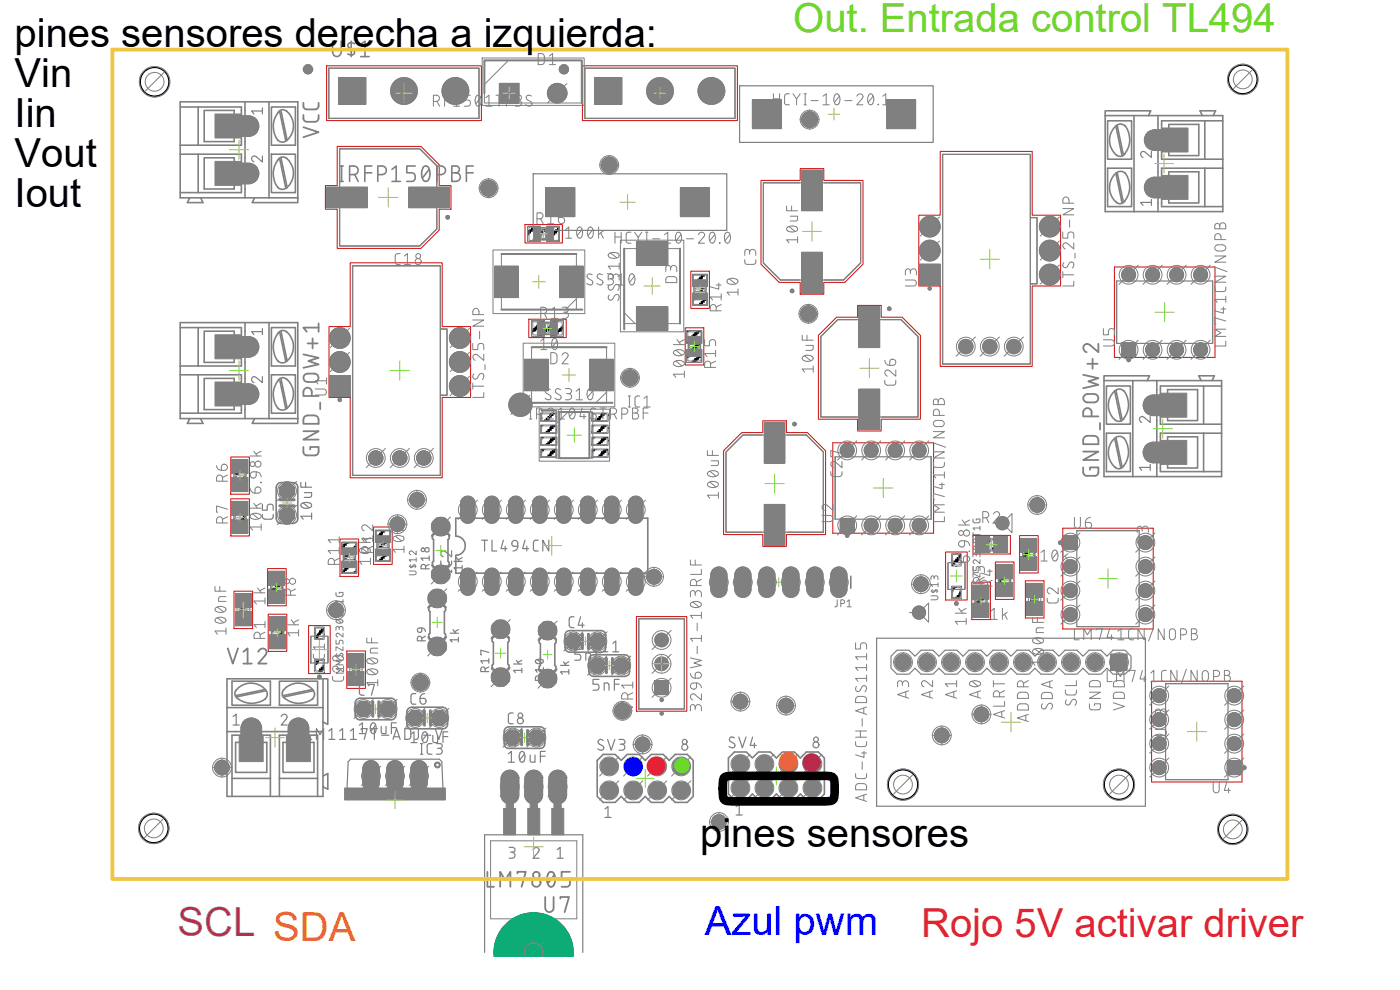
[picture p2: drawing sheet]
<svg xmlns="http://www.w3.org/2000/svg" width="148mm" height="105mm" viewBox="0 0 148 105" stroke-linecap="round" stroke-linejoin="round" font-family="sans-serif">
<defs><g id="words">
<g font-size="4.2">
<text x="1.5" y="5">pines sensores derecha a izquierda:</text>
<text x="1.5" y="9.3">Vin</text>
<text x="1.5" y="13.5">Iin</text>
<text x="1.5" y="17.7">Vout</text>
<text x="1.5" y="22">Iout</text>
<text x="74.1" y="89.7">pines sensores</text>
</g>
<text font-size="4.2" fill="#6ad928" x="84" y="3.4">Out. Entrada control TL494</text>
<text font-size="4.2" fill="#a33086" x="18.8" y="99">SCL SDA</text>
<text font-size="4.2" fill="#00f" x="74.6" y="99">Azul pwm</text>
<text font-size="4.2" fill="#e52136" x="97.5" y="99.2">Rojo 5V activar driver</text>
</g></defs>
<g fill="#808080" stroke="#808080" stroke-width=".11">
<path d="M55.2 99.6a1.76 1.76 0 0 1 2.2-.3 1.76 1.76 0 0 1 .8 2h-.2h-3h-.2a1.76 1.76 0 0 1 .4-1.7z" fill-rule="evenodd"/>
<circle cx="16.3" cy="87.7" r="1.61"/>
<circle cx="130.5" cy="87.8" r="1.61"/>
<circle cx="16.4" cy="8.7" r="1.61"/>
<circle cx="131.5" cy="8.4" r="1.61"/>
<circle cx="42.8" cy="9.6" r="1.42"/>
<circle cx="48.2" cy="9.6" r="1.42"/>
<circle cx="69.8" cy="9.6" r="1.42"/>
<circle cx="75.3" cy="9.6" r="1.42"/>
<circle cx="39.8" cy="48.5" r=".76"/>
<circle cx="42.3" cy="48.5" r=".76"/>
<circle cx="44.9" cy="48.5" r=".76"/>
<circle cx="36" cy="38.3" r="1.1"/>
<circle cx="36" cy="35.8" r="1.1"/>
<circle cx="48.7" cy="35.8" r="1.1"/>
<circle cx="48.7" cy="38.3" r="1.1"/>
<circle cx="48.7" cy="40.9" r="1.1"/>
<circle cx="102.2" cy="36.7" r=".76"/>
<circle cx="104.8" cy="36.7" r=".76"/>
<circle cx="107.3" cy="36.7" r=".76"/>
<circle cx="98.4" cy="26.5" r="1.1"/>
<circle cx="98.4" cy="24" r="1.1"/>
<circle cx="111.1" cy="24" r="1.1"/>
<circle cx="111.1" cy="26.5" r="1.1"/>
<circle cx="111.1" cy="29.1" r="1.1"/>
<circle cx="115.9" cy="70.1" r=".85"/>
<circle cx="113.3" cy="70.1" r=".85"/>
<circle cx="110.8" cy="70.1" r=".85"/>
<circle cx="108.3" cy="70.1" r=".85"/>
<circle cx="105.7" cy="70.1" r=".85"/>
<circle cx="103.2" cy="70.1" r=".85"/>
<circle cx="100.6" cy="70.1" r=".85"/>
<circle cx="98.1" cy="70.1" r=".85"/>
<circle cx="95.6" cy="70.1" r=".85"/>
<circle cx="118.4" cy="83" r="1.65"/>
<circle cx="95.6" cy="83" r="1.65"/>
<circle cx="70" cy="70.3" r=".72"/>
<circle cx="70" cy="67.7" r=".72"/>
<circle cx="92.2" cy="55.6" r=".74"/>
<circle cx="94.7" cy="55.6" r=".74"/>
<circle cx="97.3" cy="55.6" r=".74"/>
<circle cx="97.3" cy="47.7" r=".74"/>
<circle cx="94.7" cy="47.7" r=".74"/>
<circle cx="92.2" cy="47.7" r=".74"/>
<circle cx="89.7" cy="47.7" r=".74"/>
<circle cx="130.6" cy="78.7" r=".74"/>
<circle cx="130.6" cy="76.2" r=".74"/>
<circle cx="130.6" cy="73.6" r=".74"/>
<circle cx="122.7" cy="73.6" r=".74"/>
<circle cx="122.7" cy="76.2" r=".74"/>
<circle cx="122.7" cy="78.7" r=".74"/>
<circle cx="122.7" cy="81.2" r=".74"/>
<circle cx="122" cy="37" r=".74"/>
<circle cx="124.5" cy="37" r=".74"/>
<circle cx="127.1" cy="37" r=".74"/>
<circle cx="127.1" cy="29.1" r=".74"/>
<circle cx="124.5" cy="29.1" r=".74"/>
<circle cx="122" cy="29.1" r=".74"/>
<circle cx="119.4" cy="29.1" r=".74"/>
<circle cx="113.3" cy="60" r=".74"/>
<circle cx="113.3" cy="62.5" r=".74"/>
<circle cx="113.3" cy="65" r=".74"/>
<circle cx="121.2" cy="65" r=".74"/>
<circle cx="121.2" cy="62.5" r=".74"/>
<circle cx="121.2" cy="60" r=".74"/>
<circle cx="121.2" cy="57.4" r=".74"/>
<circle cx="59" cy="9.9" r="1.04"/>
<circle cx="44.1" cy="52.9" r=".78"/>
<circle cx="65.9" cy="75.2" r=".85"/>
<circle cx="106.1" cy="55.4" r=".7"/>
<circle cx="55.1" cy="42.8" r="1.23"/>
<circle cx="83.2" cy="74.7" r=".78"/>
<circle cx="85.7" cy="12.7" r=".85"/>
<circle cx="64.5" cy="17.5" r=".85"/>
<circle cx="51.7" cy="19.9" r=".85"/>
<circle cx="66.7" cy="40" r=".85"/>
<circle cx="85.6" cy="33.2" r=".85"/>
<circle cx="44.5" cy="72.2" r=".85"/>
<circle cx="76.1" cy="87" r=".78"/>
<circle cx="35.6" cy="64.6" r=".78"/>
<circle cx="69.2" cy="61" r=".78"/>
<circle cx="103.9" cy="75.6" r=".78"/>
<circle cx="99.7" cy="77.8" r=".78"/>
<circle cx="97.5" cy="61.8" r=".78"/>
<circle cx="78.4" cy="74.3" r=".78"/>
<circle cx="97.3" cy="64.8" r=".7"/>
<circle cx="109.8" cy="53.4" r=".78"/>
<circle cx="23.5" cy="81.2" r=".78"/>
<circle cx="42.1" cy="55.5" r=".78"/>
<circle cx="68" cy="78.8" r=".78"/>
</g>
<g fill="#808080" stroke="#808080" stroke-width=".11">
<path d="M72 19.9h3.1v3h-3.1z"/>
<path d="M57.8 19.9h3v3h-3z"/>
<path d="M93.9 10.6h3v3h-3z"/>
<path d="M79.6 10.6h3.1v3h-3.1z"/>
<path d="M35.9 8.2h2.8v2.8h-2.8z"/>
<path d="M63 8.2h2.8v2.8h-2.8z"/>
<path d="M34.9 39.8h2.2v2.2h-2.2z"/>
<path d="M97.3 28h2.2v2.2h-2.2z"/>
<path d="M25.7 76.4a1.1 1.1 0 0 1 1.2-.4 1.1 1.1 0 0 1 .8 .9v2.3a1.1 1.1 0 0 1-1.1 1 1.1 1.1 0 0 1-1.1-1v-2.3z"/>
<path d="M30.7 76.4a1.1 1.1 0 0 1 1.2-.4 1.1 1.1 0 0 1 .8 .9v2.3a1.1 1.1 0 0 1-1.1 1 1.1 1.1 0 0 1-1.1-1v-2.3z"/>
<path d="M117.6 69.2h1.7v1.7h-1.7z"/>
<path d="M88.1 60.3a.86 .86 0 0 1 .9-.3 .86 .86 0 0 1 .6 .7v1.8a.87 .87 0 0 1-.8 .7 .87 .87 0 0 1-.9-.7v-1.8z"/>
<path d="M85.6 60.3a.86 .86 0 0 1 .9-.3 .86 .86 0 0 1 .6 .7v1.8a.87 .87 0 0 1-.9 .7 .87 .87 0 0 1-.8-.7v-1.8z"/>
<path d="M83 60.3a.86 .86 0 0 1 .9-.3 .86 .86 0 0 1 .7 .7v1.8a.87 .87 0 0 1-.9 .7 .87 .87 0 0 1-.9-.7v-1.8z"/>
<path d="M80.5 60.3a.86 .86 0 0 1 .9-.3 .86 .86 0 0 1 .6 .7v1.8a.87 .87 0 0 1-.8 .7 .87 .87 0 0 1-.9-.7v-1.8z"/>
<path d="M77.9 60.3a.86 .86 0 0 1 .9-.3 .86 .86 0 0 1 .7 .7v1.8a.87 .87 0 0 1-.9 .7 .87 .87 0 0 1-.8-.7v-1.8z"/>
<path d="M75.4 60.3a.86 .86 0 0 1 .9-.3 .86 .86 0 0 1 .6 .7v1.8a.87 .87 0 0 1-.8 .7 .87 .87 0 0 1-.9-.7v-1.8z"/>
<path d="M43.6 80.8a.88 .88 0 0 1 1-.3 .88 .88 0 0 1 .6 .8v1.7a.87 .87 0 0 1-.9 .8 .87 .87 0 0 1-.8-.8v-1.7z"/>
<path d="M41.1 80.8a.88 .88 0 0 1 .9-.3 .88 .88 0 0 1 .7 .8v1.7a.87 .87 0 0 1-.9 .8 .87 .87 0 0 1-.9-.8v-1.7z"/>
<path d="M38.6 80.8a.88 .88 0 0 1 .9-.3 .88 .88 0 0 1 .6 .8v1.7a.87 .87 0 0 1-.8 .8 .87 .87 0 0 1-.9-.8v-1.7z"/>
<path d="M48.9 60.4a.77 .77 0 0 1 .8-.2 .77 .77 0 0 1 .6 .6v1.5a.77 .77 0 0 1-.8 .7 .77 .77 0 0 1-.8-.7v-1.5z"/>
<path d="M51.4 60.4a.77 .77 0 0 1 .8-.2 .77 .77 0 0 1 .6 .6v1.5a.77 .77 0 0 1-.8 .7 .77 .77 0 0 1-.7-.7v-1.5z"/>
<path d="M64.1 60.4a.77 .77 0 0 1 .8-.2 .77 .77 0 0 1 .6 .6v1.5a.77 .77 0 0 1-.8 .7 .77 .77 0 0 1-.7-.7v-1.5z"/>
<path d="M66.7 60.4a.77 .77 0 0 1 .8-.2 .77 .77 0 0 1 .6 .6v1.5a.77 .77 0 0 1-.8 .7 .77 .77 0 0 1-.8-.7v-1.5z"/>
<path d="M54.1 60.3a.76 .76 0 0 1 1.3 .5v1.5a.77 .77 0 0 1-.8 .7 .77 .77 0 0 1-.8-.7v-1.5z"/>
<path d="M56.7 60.3a.76 .76 0 0 1 1.2 .5v1.5a.77 .77 0 0 1-.8 .7 .77 .77 0 0 1-.7-.7v-1.5z"/>
<path d="M61.6 60.4a.77 .77 0 0 1 .8-.2 .77 .77 0 0 1 .6 .6v1.5a.77 .77 0 0 1-.8 .7 .77 .77 0 0 1-.8-.7v-1.5z"/>
<path d="M59.2 60.3a.76 .76 0 0 1 1.2 .5v1.5a.77 .77 0 0 1-.7 .7 .77 .77 0 0 1-.8-.7v-1.5z"/>
<path d="M66.7 52.8a.77 .77 0 0 1 .8-.3 .77 .77 0 0 1 .6 .7v1.5a.77 .77 0 0 1-.8 .7 .77 .77 0 0 1-.8-.7v-1.5z"/>
<path d="M64.1 52.8a.77 .77 0 0 1 .8-.3 .77 .77 0 0 1 .6 .7v1.5a.77 .77 0 0 1-.8 .7 .77 .77 0 0 1-.7-.7v-1.5z"/>
<path d="M61.7 52.7a.76 .76 0 0 1 1.3 .5v1.5a.77 .77 0 0 1-.8 .7 .77 .77 0 0 1-.8-.7v-1.5z"/>
<path d="M59.2 52.7a.76 .76 0 0 1 1.2 .5v1.5a.77 .77 0 0 1-.7 .7 .77 .77 0 0 1-.8-.7v-1.5z"/>
<path d="M56.5 52.8a.77 .77 0 0 1 .8-.3 .77 .77 0 0 1 .6 .7v1.5a.77 .77 0 0 1-.8 .7 .77 .77 0 0 1-.7-.7v-1.5z"/>
<path d="M54 52.8a.77 .77 0 0 1 .8-.3 .77 .77 0 0 1 .6 .7v1.5a.77 .77 0 0 1-.8 .7 .77 .77 0 0 1-.8-.7v-1.5z"/>
<path d="M51.4 52.8a.77 .77 0 0 1 .8-.3 .77 .77 0 0 1 .6 .7v1.5a.77 .77 0 0 1-.8 .7 .77 .77 0 0 1-.7-.7v-1.5z"/>
<path d="M49 52.7a.76 .76 0 0 1 1.3 .5v1.5a.77 .77 0 0 1-.8 .7 .77 .77 0 0 1-.8-.7v-1.5z"/>
<path d="M69.3 72.1h1.4v1.4h-1.4z"/>
<path d="M121.5 19l.6-.2h2.2a1.1 1.1 0 0 1 1 1 1.1 1.1 0 0 1-1 1.1h-2.2a1.11 1.11 0 0 1-.9-.8 1.11 1.11 0 0 1 .3-1.1z"/>
<path d="M121.3 14.2l.2-.3 .6-.2h2.2a1.1 1.1 0 0 1 1 1.1 1.1 1.1 0 0 1-1 1.1h-2.2a1.12 1.12 0 0 1-.8-1.7z"/>
<path d="M121.4 47l.5-.2h2.3a1.1 1.1 0 0 1 1 1.1 1.1 1.1 0 0 1-1 1.1h-2.3a1.11 1.11 0 0 1-.9-.8 1.11 1.11 0 0 1 .4-1.2z"/>
<path d="M121.4 42l.5-.2h2.3a1.1 1.1 0 0 1 1 1.1 1.1 1.1 0 0 1-1 1.1h-2.3a1.11 1.11 0 0 1-.9-.8 1.11 1.11 0 0 1 .4-1.2z"/>
<path d="M23.6 35.8l.6-.2h2.2a1.1 1.1 0 0 1 1 1.1 1.1 1.1 0 0 1-1 1.1h-2.2a1.11 1.11 0 0 1-.9-.8 1.11 1.11 0 0 1 .3-1.2z"/>
<path d="M23.6 40.8l.6-.2h2.2a1.1 1.1 0 0 1 1 1.1 1.1 1.1 0 0 1-1 1.1h-2.2a1.11 1.11 0 0 1-.9-.8 1.11 1.11 0 0 1 .3-1.2z"/>
<path d="M23.4 12.7l.2-.2 .6-.2h2.2a1.1 1.1 0 0 1 1 1 1.1 1.1 0 0 1-1 1.1h-2.2a1.12 1.12 0 0 1-.8-1.7z"/>
<path d="M23.4 17.7l.2-.2 .6-.2h2.2a1.1 1.1 0 0 1 1 1.1 1.1 1.1 0 0 1-1 1.1h-2.2a1.12 1.12 0 0 1-.8-1.8z"/>
<path d="M88.9 54.9h1.5v1.4h-1.5z"/>
<path d="M129.9 80.5h1.5v1.5h-1.5z"/>
<path d="M118.7 36.3h1.5v1.5h-1.5z"/>
<path d="M112.5 56.7h1.5v1.5h-1.5z"/>
<path d="M52.9 8.8h2v2.1h-2z"/>
<path d="M58.3 81.9a.95 .95 0 0 1 1-.4 .95 .95 0 0 1 .7 .8v1.9a.95 .95 0 0 1-1 .9 .95 .95 0 0 1-.9-.9v-1.9z"/>
<path d="M55.7 81.9a.95 .95 0 0 1 1-.4 .95 .95 0 0 1 .7 .8v1.9a.95 .95 0 0 1-.9 .9 .95 .95 0 0 1-1-.9v-1.9z"/>
<path d="M53.2 81.9a.95 .95 0 0 1 1-.4 .95 .95 0 0 1 .7 .8v1.9a.95 .95 0 0 1-.9 .9 .95 .95 0 0 1-1-.9v-1.9z"/>
<circle cx="64.5" cy="83.7" r=".94"/>
<circle cx="67" cy="83.7" r=".94"/>
<circle cx="69.6" cy="83.7" r=".94"/>
<circle cx="72.1" cy="83.7" r=".94"/>
<circle cx="64.5" cy="81.1" r=".94"/>
<circle cx="67" cy="81.1" r=".94"/>
<circle cx="69.6" cy="81.1" r=".94"/>
<circle cx="72.1" cy="81.1" r=".94"/>
<circle cx="78.4" cy="83.4" r=".94"/>
<circle cx="80.9" cy="83.4" r=".94"/>
<circle cx="83.4" cy="83.4" r=".94"/>
<circle cx="86" cy="83.4" r=".94"/>
<circle cx="78.4" cy="80.9" r=".94"/>
<circle cx="80.9" cy="80.9" r=".94"/>
<circle cx="83.4" cy="80.9" r=".94"/>
<circle cx="86" cy="80.9" r=".94"/>
<circle cx="30.4" cy="54.5" r=".87"/>
<circle cx="30.4" cy="52" r=".87"/>
<circle cx="43.9" cy="76" r=".87"/>
<circle cx="46.5" cy="76" r=".87"/>
<circle cx="38.5" cy="75" r=".87"/>
<circle cx="41" cy="75" r=".87"/>
<circle cx="54.3" cy="78.1" r=".87"/>
<circle cx="56.8" cy="78.1" r=".87"/>
<circle cx="46.3" cy="68.4" r="1.01"/>
<circle cx="46.3" cy="63.3" r="1.01"/>
<circle cx="58" cy="71.8" r="1.01"/>
<circle cx="58" cy="66.7" r="1.01"/>
<circle cx="60.7" cy="67.9" r=".87"/>
<circle cx="63.2" cy="67.9" r=".87"/>
<circle cx="53" cy="71.7" r="1.01"/>
<circle cx="53" cy="66.6" r="1.01"/>
<circle cx="46.7" cy="60.8" r="1.01"/>
<circle cx="46.7" cy="55.7" r="1.01"/>
<circle cx="63.2" cy="70.4" r=".87"/>
<circle cx="65.7" cy="70.4" r=".87"/>
</g>
<path d="M53.3 98.1a4.2 4.2 0 0 1 4.9-1.1 4.2 4.2 0 0 1 2.4 4.3h-8.3a3.9 3.9 0 0 1 1-3.2z" fill-rule="evenodd" fill="#0696d7" stroke="#0696d7" stroke-width=".11"/>
<circle cx="73.5" cy="21.4" r="1.42" fill="#0dab76" stroke="#0dab76" stroke-width=".11"/>
<circle cx="73.5" cy="21.4" r=".95" fill="#fff" stroke="#000" stroke-width=".11"/>
<circle cx="59.3" cy="21.4" r="1.42" fill="#0dab76" stroke="#0dab76" stroke-width=".11"/>
<circle cx="59.3" cy="21.4" r=".95" fill="#fff" stroke="#000" stroke-width=".11"/>
<circle cx="95.4" cy="12.1" r="1.42" fill="#0dab76" stroke="#0dab76" stroke-width=".11"/>
<circle cx="95.4" cy="12.1" r=".95" fill="#fff" stroke="#000" stroke-width=".11"/>
<circle cx="81.2" cy="12.1" r="1.42" fill="#0dab76" stroke="#0dab76" stroke-width=".11"/>
<circle cx="81.2" cy="12.1" r=".95" fill="#fff" stroke="#000" stroke-width=".11"/>
<circle cx="64.5" cy="83.7" r=".76" fill="#0dab76" stroke="#0dab76" stroke-width=".11"/>
<circle cx="64.5" cy="83.7" r=".51" fill="#fff" stroke="#000" stroke-width=".11"/>
<circle cx="67" cy="83.7" r=".76" fill="#0dab76" stroke="#0dab76" stroke-width=".11"/>
<circle cx="67" cy="83.7" r=".51" fill="#fff" stroke="#000" stroke-width=".11"/>
<circle cx="69.6" cy="83.7" r=".76" fill="#0dab76" stroke="#0dab76" stroke-width=".11"/>
<circle cx="69.6" cy="83.7" r=".51" fill="#fff" stroke="#000" stroke-width=".11"/>
<circle cx="72.1" cy="83.7" r=".76" fill="#0dab76" stroke="#0dab76" stroke-width=".11"/>
<circle cx="72.1" cy="83.7" r=".51" fill="#fff" stroke="#000" stroke-width=".11"/>
<circle cx="64.5" cy="81.1" r=".76" fill="#0dab76" stroke="#0dab76" stroke-width=".11"/>
<circle cx="64.5" cy="81.1" r=".51" fill="#fff" stroke="#000" stroke-width=".11"/>
<circle cx="67" cy="81.1" r=".76" fill="#0dab76" stroke="#0dab76" stroke-width=".11"/>
<circle cx="67" cy="81.1" r=".51" fill="#fff" stroke="#000" stroke-width=".11"/>
<circle cx="69.6" cy="81.1" r=".76" fill="#0dab76" stroke="#0dab76" stroke-width=".11"/>
<circle cx="69.6" cy="81.1" r=".51" fill="#fff" stroke="#000" stroke-width=".11"/>
<circle cx="72.1" cy="81.1" r=".76" fill="#0dab76" stroke="#0dab76" stroke-width=".11"/>
<circle cx="72.1" cy="81.1" r=".51" fill="#fff" stroke="#000" stroke-width=".11"/>
<circle cx="78.4" cy="83.4" r=".76" fill="#0dab76" stroke="#0dab76" stroke-width=".11"/>
<circle cx="78.4" cy="83.4" r=".51" fill="#fff" stroke="#000" stroke-width=".11"/>
<circle cx="80.9" cy="83.4" r=".76" fill="#0dab76" stroke="#0dab76" stroke-width=".11"/>
<circle cx="80.9" cy="83.4" r=".51" fill="#fff" stroke="#000" stroke-width=".11"/>
<circle cx="83.4" cy="83.4" r=".76" fill="#0dab76" stroke="#0dab76" stroke-width=".11"/>
<circle cx="83.4" cy="83.4" r=".51" fill="#fff" stroke="#000" stroke-width=".11"/>
<circle cx="86" cy="83.4" r=".76" fill="#0dab76" stroke="#0dab76" stroke-width=".11"/>
<circle cx="86" cy="83.4" r=".51" fill="#fff" stroke="#000" stroke-width=".11"/>
<circle cx="78.4" cy="80.9" r=".76" fill="#0dab76" stroke="#0dab76" stroke-width=".11"/>
<circle cx="78.4" cy="80.9" r=".51" fill="#fff" stroke="#000" stroke-width=".11"/>
<circle cx="80.9" cy="80.9" r=".76" fill="#0dab76" stroke="#0dab76" stroke-width=".11"/>
<circle cx="80.9" cy="80.9" r=".51" fill="#fff" stroke="#000" stroke-width=".11"/>
<circle cx="83.4" cy="80.9" r=".76" fill="#0dab76" stroke="#0dab76" stroke-width=".11"/>
<circle cx="83.4" cy="80.9" r=".51" fill="#fff" stroke="#000" stroke-width=".11"/>
<circle cx="86" cy="80.9" r=".76" fill="#0dab76" stroke="#0dab76" stroke-width=".11"/>
<circle cx="86" cy="80.9" r=".51" fill="#fff" stroke="#000" stroke-width=".11"/>
<circle cx="37.3" cy="9.6" r="1.31" fill="#0dab76" stroke="#0dab76" stroke-width=".11"/>
<circle cx="37.3" cy="9.6" r=".89" fill="#fff" stroke="#000" stroke-width=".11"/>
<circle cx="42.8" cy="9.6" r="1.31" fill="#0dab76" stroke="#0dab76" stroke-width=".11"/>
<circle cx="42.8" cy="9.6" r=".89" fill="#fff" stroke="#000" stroke-width=".11"/>
<circle cx="48.2" cy="9.6" r="1.31" fill="#0dab76" stroke="#0dab76" stroke-width=".11"/>
<circle cx="48.2" cy="9.6" r=".89" fill="#fff" stroke="#000" stroke-width=".11"/>
<circle cx="64.4" cy="9.6" r="1.31" fill="#0dab76" stroke="#0dab76" stroke-width=".11"/>
<circle cx="64.4" cy="9.6" r=".89" fill="#fff" stroke="#000" stroke-width=".11"/>
<circle cx="69.8" cy="9.6" r="1.31" fill="#0dab76" stroke="#0dab76" stroke-width=".11"/>
<circle cx="69.8" cy="9.6" r=".89" fill="#fff" stroke="#000" stroke-width=".11"/>
<circle cx="75.3" cy="9.6" r="1.31" fill="#0dab76" stroke="#0dab76" stroke-width=".11"/>
<circle cx="75.3" cy="9.6" r=".89" fill="#fff" stroke="#000" stroke-width=".11"/>
<circle cx="39.8" cy="48.5" r=".66" fill="#0dab76" stroke="#0dab76" stroke-width=".11"/>
<circle cx="39.8" cy="48.5" r=".4" fill="#fff" stroke="#000" stroke-width=".11"/>
<circle cx="42.3" cy="48.5" r=".66" fill="#0dab76" stroke="#0dab76" stroke-width=".11"/>
<circle cx="42.3" cy="48.5" r=".4" fill="#fff" stroke="#000" stroke-width=".11"/>
<circle cx="44.9" cy="48.5" r=".66" fill="#0dab76" stroke="#0dab76" stroke-width=".11"/>
<circle cx="44.9" cy="48.5" r=".4" fill="#fff" stroke="#000" stroke-width=".11"/>
<circle cx="36" cy="40.9" r=".99" fill="#0dab76" stroke="#0dab76" stroke-width=".11"/>
<circle cx="36" cy="40.9" r=".66" fill="#fff" stroke="#000" stroke-width=".11"/>
<circle cx="36" cy="38.3" r=".99" fill="#0dab76" stroke="#0dab76" stroke-width=".11"/>
<circle cx="36" cy="38.3" r=".66" fill="#fff" stroke="#000" stroke-width=".11"/>
<circle cx="36" cy="35.8" r=".99" fill="#0dab76" stroke="#0dab76" stroke-width=".11"/>
<circle cx="36" cy="35.8" r=".66" fill="#fff" stroke="#000" stroke-width=".11"/>
<circle cx="48.7" cy="35.8" r=".99" fill="#0dab76" stroke="#0dab76" stroke-width=".11"/>
<circle cx="48.7" cy="35.8" r=".66" fill="#fff" stroke="#000" stroke-width=".11"/>
<circle cx="48.7" cy="38.3" r=".99" fill="#0dab76" stroke="#0dab76" stroke-width=".11"/>
<circle cx="48.7" cy="38.3" r=".66" fill="#fff" stroke="#000" stroke-width=".11"/>
<circle cx="48.7" cy="40.9" r=".99" fill="#0dab76" stroke="#0dab76" stroke-width=".11"/>
<circle cx="48.7" cy="40.9" r=".66" fill="#fff" stroke="#000" stroke-width=".11"/>
<circle cx="102.2" cy="36.7" r=".66" fill="#0dab76" stroke="#0dab76" stroke-width=".11"/>
<circle cx="102.2" cy="36.7" r=".4" fill="#fff" stroke="#000" stroke-width=".11"/>
<circle cx="104.8" cy="36.7" r=".66" fill="#0dab76" stroke="#0dab76" stroke-width=".11"/>
<circle cx="104.8" cy="36.7" r=".4" fill="#fff" stroke="#000" stroke-width=".11"/>
<circle cx="107.3" cy="36.7" r=".66" fill="#0dab76" stroke="#0dab76" stroke-width=".11"/>
<circle cx="107.3" cy="36.7" r=".4" fill="#fff" stroke="#000" stroke-width=".11"/>
<circle cx="98.4" cy="29.1" r=".99" fill="#0dab76" stroke="#0dab76" stroke-width=".11"/>
<circle cx="98.4" cy="29.1" r=".66" fill="#fff" stroke="#000" stroke-width=".11"/>
<circle cx="98.4" cy="26.5" r=".99" fill="#0dab76" stroke="#0dab76" stroke-width=".11"/>
<circle cx="98.4" cy="26.5" r=".66" fill="#fff" stroke="#000" stroke-width=".11"/>
<circle cx="98.4" cy="24" r=".99" fill="#0dab76" stroke="#0dab76" stroke-width=".11"/>
<circle cx="98.4" cy="24" r=".66" fill="#fff" stroke="#000" stroke-width=".11"/>
<circle cx="111.1" cy="24" r=".99" fill="#0dab76" stroke="#0dab76" stroke-width=".11"/>
<circle cx="111.1" cy="24" r=".66" fill="#fff" stroke="#000" stroke-width=".11"/>
<circle cx="111.1" cy="26.5" r=".99" fill="#0dab76" stroke="#0dab76" stroke-width=".11"/>
<circle cx="111.1" cy="26.5" r=".66" fill="#fff" stroke="#000" stroke-width=".11"/>
<circle cx="111.1" cy="29.1" r=".99" fill="#0dab76" stroke="#0dab76" stroke-width=".11"/>
<circle cx="111.1" cy="29.1" r=".66" fill="#fff" stroke="#000" stroke-width=".11"/>
<circle cx="26.6" cy="78.1" r=".99" fill="#0dab76" stroke="#0dab76" stroke-width=".11"/>
<circle cx="26.6" cy="78.1" r=".66" fill="#fff" stroke="#000" stroke-width=".11"/>
<circle cx="31.6" cy="78.1" r=".99" fill="#0dab76" stroke="#0dab76" stroke-width=".11"/>
<circle cx="31.6" cy="78.1" r=".66" fill="#fff" stroke="#000" stroke-width=".11"/>
<circle cx="118.4" cy="70.1" r=".76" fill="#0dab76" stroke="#0dab76" stroke-width=".11"/>
<circle cx="118.4" cy="70.1" r=".51" fill="#fff" stroke="#000" stroke-width=".11"/>
<circle cx="115.9" cy="70.1" r=".76" fill="#0dab76" stroke="#0dab76" stroke-width=".11"/>
<circle cx="115.9" cy="70.1" r=".51" fill="#fff" stroke="#000" stroke-width=".11"/>
<circle cx="113.3" cy="70.1" r=".76" fill="#0dab76" stroke="#0dab76" stroke-width=".11"/>
<circle cx="113.3" cy="70.1" r=".51" fill="#fff" stroke="#000" stroke-width=".11"/>
<circle cx="110.8" cy="70.1" r=".76" fill="#0dab76" stroke="#0dab76" stroke-width=".11"/>
<circle cx="110.8" cy="70.1" r=".51" fill="#fff" stroke="#000" stroke-width=".11"/>
<circle cx="108.3" cy="70.1" r=".76" fill="#0dab76" stroke="#0dab76" stroke-width=".11"/>
<circle cx="108.3" cy="70.1" r=".51" fill="#fff" stroke="#000" stroke-width=".11"/>
<circle cx="105.7" cy="70.1" r=".76" fill="#0dab76" stroke="#0dab76" stroke-width=".11"/>
<circle cx="105.7" cy="70.1" r=".51" fill="#fff" stroke="#000" stroke-width=".11"/>
<circle cx="103.2" cy="70.1" r=".76" fill="#0dab76" stroke="#0dab76" stroke-width=".11"/>
<circle cx="103.2" cy="70.1" r=".51" fill="#fff" stroke="#000" stroke-width=".11"/>
<circle cx="100.6" cy="70.1" r=".76" fill="#0dab76" stroke="#0dab76" stroke-width=".11"/>
<circle cx="100.6" cy="70.1" r=".51" fill="#fff" stroke="#000" stroke-width=".11"/>
<circle cx="98.1" cy="70.1" r=".76" fill="#0dab76" stroke="#0dab76" stroke-width=".11"/>
<circle cx="98.1" cy="70.1" r=".51" fill="#fff" stroke="#000" stroke-width=".11"/>
<circle cx="95.6" cy="70.1" r=".76" fill="#0dab76" stroke="#0dab76" stroke-width=".11"/>
<circle cx="95.6" cy="70.1" r=".51" fill="#fff" stroke="#000" stroke-width=".11"/>
<circle cx="88.8" cy="61.6" r=".76" fill="#0dab76" stroke="#0dab76" stroke-width=".11"/>
<circle cx="88.8" cy="61.6" r=".51" fill="#fff" stroke="#000" stroke-width=".11"/>
<circle cx="86.2" cy="61.6" r=".76" fill="#0dab76" stroke="#0dab76" stroke-width=".11"/>
<circle cx="86.2" cy="61.6" r=".51" fill="#fff" stroke="#000" stroke-width=".11"/>
<circle cx="83.7" cy="61.6" r=".76" fill="#0dab76" stroke="#0dab76" stroke-width=".11"/>
<circle cx="83.7" cy="61.6" r=".51" fill="#fff" stroke="#000" stroke-width=".11"/>
<circle cx="81.2" cy="61.6" r=".76" fill="#0dab76" stroke="#0dab76" stroke-width=".11"/>
<circle cx="81.2" cy="61.6" r=".51" fill="#fff" stroke="#000" stroke-width=".11"/>
<circle cx="78.6" cy="61.6" r=".76" fill="#0dab76" stroke="#0dab76" stroke-width=".11"/>
<circle cx="78.6" cy="61.6" r=".51" fill="#fff" stroke="#000" stroke-width=".11"/>
<circle cx="76.1" cy="61.6" r=".76" fill="#0dab76" stroke="#0dab76" stroke-width=".11"/>
<circle cx="76.1" cy="61.6" r=".51" fill="#fff" stroke="#000" stroke-width=".11"/>
<circle cx="44.3" cy="82.1" r=".76" fill="#0dab76" stroke="#0dab76" stroke-width=".11"/>
<circle cx="44.3" cy="82.1" r=".51" fill="#fff" stroke="#000" stroke-width=".11"/>
<circle cx="41.8" cy="82.1" r=".76" fill="#0dab76" stroke="#0dab76" stroke-width=".11"/>
<circle cx="41.8" cy="82.1" r=".51" fill="#fff" stroke="#000" stroke-width=".11"/>
<circle cx="39.3" cy="82.1" r=".76" fill="#0dab76" stroke="#0dab76" stroke-width=".11"/>
<circle cx="39.3" cy="82.1" r=".51" fill="#fff" stroke="#000" stroke-width=".11"/>
<circle cx="30.4" cy="54.5" r=".66" fill="#0dab76" stroke="#0dab76" stroke-width=".11"/>
<circle cx="30.4" cy="54.5" r=".4" fill="#fff" stroke="#000" stroke-width=".11"/>
<circle cx="30.4" cy="52" r=".66" fill="#0dab76" stroke="#0dab76" stroke-width=".11"/>
<circle cx="30.4" cy="52" r=".4" fill="#fff" stroke="#000" stroke-width=".11"/>
<circle cx="43.9" cy="76" r=".66" fill="#0dab76" stroke="#0dab76" stroke-width=".11"/>
<circle cx="43.9" cy="76" r=".4" fill="#fff" stroke="#000" stroke-width=".11"/>
<circle cx="46.5" cy="76" r=".66" fill="#0dab76" stroke="#0dab76" stroke-width=".11"/>
<circle cx="46.5" cy="76" r=".4" fill="#fff" stroke="#000" stroke-width=".11"/>
<circle cx="38.5" cy="75" r=".66" fill="#0dab76" stroke="#0dab76" stroke-width=".11"/>
<circle cx="38.5" cy="75" r=".4" fill="#fff" stroke="#000" stroke-width=".11"/>
<circle cx="41" cy="75" r=".66" fill="#0dab76" stroke="#0dab76" stroke-width=".11"/>
<circle cx="41" cy="75" r=".4" fill="#fff" stroke="#000" stroke-width=".11"/>
<circle cx="54.3" cy="78.1" r=".66" fill="#0dab76" stroke="#0dab76" stroke-width=".11"/>
<circle cx="54.3" cy="78.1" r=".4" fill="#fff" stroke="#000" stroke-width=".11"/>
<circle cx="56.8" cy="78.1" r=".66" fill="#0dab76" stroke="#0dab76" stroke-width=".11"/>
<circle cx="56.8" cy="78.1" r=".4" fill="#fff" stroke="#000" stroke-width=".11"/>
<circle cx="49.5" cy="61.6" r=".66" fill="#0dab76" stroke="#0dab76" stroke-width=".11"/>
<circle cx="49.5" cy="61.6" r=".4" fill="#fff" stroke="#000" stroke-width=".11"/>
<circle cx="52" cy="61.6" r=".66" fill="#0dab76" stroke="#0dab76" stroke-width=".11"/>
<circle cx="52" cy="61.6" r=".4" fill="#fff" stroke="#000" stroke-width=".11"/>
<circle cx="64.7" cy="61.6" r=".66" fill="#0dab76" stroke="#0dab76" stroke-width=".11"/>
<circle cx="64.7" cy="61.6" r=".4" fill="#fff" stroke="#000" stroke-width=".11"/>
<circle cx="67.3" cy="61.6" r=".66" fill="#0dab76" stroke="#0dab76" stroke-width=".11"/>
<circle cx="67.3" cy="61.6" r=".4" fill="#fff" stroke="#000" stroke-width=".11"/>
<circle cx="54.6" cy="61.6" r=".66" fill="#0dab76" stroke="#0dab76" stroke-width=".11"/>
<circle cx="54.6" cy="61.6" r=".4" fill="#fff" stroke="#000" stroke-width=".11"/>
<circle cx="57.1" cy="61.6" r=".66" fill="#0dab76" stroke="#0dab76" stroke-width=".11"/>
<circle cx="57.1" cy="61.6" r=".4" fill="#fff" stroke="#000" stroke-width=".11"/>
<circle cx="62.2" cy="61.6" r=".66" fill="#0dab76" stroke="#0dab76" stroke-width=".11"/>
<circle cx="62.2" cy="61.6" r=".4" fill="#fff" stroke="#000" stroke-width=".11"/>
<circle cx="59.7" cy="61.6" r=".66" fill="#0dab76" stroke="#0dab76" stroke-width=".11"/>
<circle cx="59.7" cy="61.6" r=".4" fill="#fff" stroke="#000" stroke-width=".11"/>
<circle cx="67.3" cy="54" r=".66" fill="#0dab76" stroke="#0dab76" stroke-width=".11"/>
<circle cx="67.3" cy="54" r=".4" fill="#fff" stroke="#000" stroke-width=".11"/>
<circle cx="64.7" cy="54" r=".66" fill="#0dab76" stroke="#0dab76" stroke-width=".11"/>
<circle cx="64.7" cy="54" r=".4" fill="#fff" stroke="#000" stroke-width=".11"/>
<circle cx="62.2" cy="54" r=".66" fill="#0dab76" stroke="#0dab76" stroke-width=".11"/>
<circle cx="62.2" cy="54" r=".4" fill="#fff" stroke="#000" stroke-width=".11"/>
<circle cx="59.7" cy="54" r=".66" fill="#0dab76" stroke="#0dab76" stroke-width=".11"/>
<circle cx="59.7" cy="54" r=".4" fill="#fff" stroke="#000" stroke-width=".11"/>
<circle cx="57.1" cy="54" r=".66" fill="#0dab76" stroke="#0dab76" stroke-width=".11"/>
<circle cx="57.1" cy="54" r=".4" fill="#fff" stroke="#000" stroke-width=".11"/>
<circle cx="54.6" cy="54" r=".66" fill="#0dab76" stroke="#0dab76" stroke-width=".11"/>
<circle cx="54.6" cy="54" r=".4" fill="#fff" stroke="#000" stroke-width=".11"/>
<circle cx="52" cy="54" r=".66" fill="#0dab76" stroke="#0dab76" stroke-width=".11"/>
<circle cx="52" cy="54" r=".4" fill="#fff" stroke="#000" stroke-width=".11"/>
<circle cx="49.5" cy="54" r=".66" fill="#0dab76" stroke="#0dab76" stroke-width=".11"/>
<circle cx="49.5" cy="54" r=".4" fill="#fff" stroke="#000" stroke-width=".11"/>
<circle cx="46.3" cy="68.4" r=".66" fill="#0dab76" stroke="#0dab76" stroke-width=".11"/>
<circle cx="46.3" cy="68.4" r=".4" fill="#fff" stroke="#000" stroke-width=".11"/>
<circle cx="46.3" cy="63.3" r=".66" fill="#0dab76" stroke="#0dab76" stroke-width=".11"/>
<circle cx="46.3" cy="63.3" r=".4" fill="#fff" stroke="#000" stroke-width=".11"/>
<circle cx="58" cy="71.8" r=".66" fill="#0dab76" stroke="#0dab76" stroke-width=".11"/>
<circle cx="58" cy="71.8" r=".4" fill="#fff" stroke="#000" stroke-width=".11"/>
<circle cx="58" cy="66.7" r=".66" fill="#0dab76" stroke="#0dab76" stroke-width=".11"/>
<circle cx="58" cy="66.7" r=".4" fill="#fff" stroke="#000" stroke-width=".11"/>
<circle cx="70" cy="72.8" r=".61" fill="#0dab76" stroke="#0dab76" stroke-width=".11"/>
<circle cx="70" cy="72.8" r=".36" fill="#fff" stroke="#000" stroke-width=".11"/>
<circle cx="70" cy="70.3" r=".61" fill="#0dab76" stroke="#0dab76" stroke-width=".11"/>
<circle cx="70" cy="70.3" r=".36" fill="#fff" stroke="#000" stroke-width=".11"/>
<circle cx="70" cy="67.7" r=".61" fill="#0dab76" stroke="#0dab76" stroke-width=".11"/>
<circle cx="70" cy="67.7" r=".36" fill="#fff" stroke="#000" stroke-width=".11"/>
<circle cx="60.7" cy="67.9" r=".66" fill="#0dab76" stroke="#0dab76" stroke-width=".11"/>
<circle cx="60.7" cy="67.9" r=".4" fill="#fff" stroke="#000" stroke-width=".11"/>
<circle cx="63.2" cy="67.9" r=".66" fill="#0dab76" stroke="#0dab76" stroke-width=".11"/>
<circle cx="63.2" cy="67.9" r=".4" fill="#fff" stroke="#000" stroke-width=".11"/>
<circle cx="53" cy="71.7" r=".66" fill="#0dab76" stroke="#0dab76" stroke-width=".11"/>
<circle cx="53" cy="71.7" r=".4" fill="#fff" stroke="#000" stroke-width=".11"/>
<circle cx="53" cy="66.6" r=".66" fill="#0dab76" stroke="#0dab76" stroke-width=".11"/>
<circle cx="53" cy="66.6" r=".4" fill="#fff" stroke="#000" stroke-width=".11"/>
<circle cx="46.7" cy="60.8" r=".66" fill="#0dab76" stroke="#0dab76" stroke-width=".11"/>
<circle cx="46.7" cy="60.8" r=".4" fill="#fff" stroke="#000" stroke-width=".11"/>
<circle cx="46.7" cy="55.7" r=".66" fill="#0dab76" stroke="#0dab76" stroke-width=".11"/>
<circle cx="46.7" cy="55.7" r=".4" fill="#fff" stroke="#000" stroke-width=".11"/>
<circle cx="123.2" cy="19.8" r=".99" fill="#0dab76" stroke="#0dab76" stroke-width=".11"/>
<circle cx="123.2" cy="19.8" r=".66" fill="#fff" stroke="#000" stroke-width=".11"/>
<circle cx="123.2" cy="14.8" r=".99" fill="#0dab76" stroke="#0dab76" stroke-width=".11"/>
<circle cx="123.2" cy="14.8" r=".66" fill="#fff" stroke="#000" stroke-width=".11"/>
<circle cx="123.1" cy="47.9" r=".99" fill="#0dab76" stroke="#0dab76" stroke-width=".11"/>
<circle cx="123.1" cy="47.9" r=".66" fill="#fff" stroke="#000" stroke-width=".11"/>
<circle cx="123.1" cy="42.9" r=".99" fill="#0dab76" stroke="#0dab76" stroke-width=".11"/>
<circle cx="123.1" cy="42.9" r=".66" fill="#fff" stroke="#000" stroke-width=".11"/>
<circle cx="25.3" cy="36.7" r=".99" fill="#0dab76" stroke="#0dab76" stroke-width=".11"/>
<circle cx="25.3" cy="36.7" r=".66" fill="#fff" stroke="#000" stroke-width=".11"/>
<circle cx="25.3" cy="41.7" r=".99" fill="#0dab76" stroke="#0dab76" stroke-width=".11"/>
<circle cx="25.3" cy="41.7" r=".66" fill="#fff" stroke="#000" stroke-width=".11"/>
<circle cx="25.3" cy="13.3" r=".99" fill="#0dab76" stroke="#0dab76" stroke-width=".11"/>
<circle cx="25.3" cy="13.3" r=".66" fill="#fff" stroke="#000" stroke-width=".11"/>
<circle cx="25.3" cy="18.4" r=".99" fill="#0dab76" stroke="#0dab76" stroke-width=".11"/>
<circle cx="25.3" cy="18.4" r=".66" fill="#fff" stroke="#000" stroke-width=".11"/>
<circle cx="63.2" cy="70.4" r=".66" fill="#0dab76" stroke="#0dab76" stroke-width=".11"/>
<circle cx="63.2" cy="70.4" r=".4" fill="#fff" stroke="#000" stroke-width=".11"/>
<circle cx="65.7" cy="70.4" r=".66" fill="#0dab76" stroke="#0dab76" stroke-width=".11"/>
<circle cx="65.7" cy="70.4" r=".4" fill="#fff" stroke="#000" stroke-width=".11"/>
<circle cx="89.7" cy="55.6" r=".64" fill="#0dab76" stroke="#0dab76" stroke-width=".11"/>
<circle cx="89.7" cy="55.6" r=".38" fill="#fff" stroke="#000" stroke-width=".11"/>
<circle cx="92.2" cy="55.6" r=".64" fill="#0dab76" stroke="#0dab76" stroke-width=".11"/>
<circle cx="92.2" cy="55.6" r=".38" fill="#fff" stroke="#000" stroke-width=".11"/>
<circle cx="94.7" cy="55.6" r=".64" fill="#0dab76" stroke="#0dab76" stroke-width=".11"/>
<circle cx="94.7" cy="55.6" r=".38" fill="#fff" stroke="#000" stroke-width=".11"/>
<circle cx="97.3" cy="55.6" r=".64" fill="#0dab76" stroke="#0dab76" stroke-width=".11"/>
<circle cx="97.3" cy="55.6" r=".38" fill="#fff" stroke="#000" stroke-width=".11"/>
<circle cx="97.3" cy="47.7" r=".64" fill="#0dab76" stroke="#0dab76" stroke-width=".11"/>
<circle cx="97.3" cy="47.7" r=".38" fill="#fff" stroke="#000" stroke-width=".11"/>
<circle cx="94.7" cy="47.7" r=".64" fill="#0dab76" stroke="#0dab76" stroke-width=".11"/>
<circle cx="94.7" cy="47.7" r=".38" fill="#fff" stroke="#000" stroke-width=".11"/>
<circle cx="92.2" cy="47.7" r=".64" fill="#0dab76" stroke="#0dab76" stroke-width=".11"/>
<circle cx="92.2" cy="47.7" r=".38" fill="#fff" stroke="#000" stroke-width=".11"/>
<circle cx="89.7" cy="47.7" r=".64" fill="#0dab76" stroke="#0dab76" stroke-width=".11"/>
<circle cx="89.7" cy="47.7" r=".38" fill="#fff" stroke="#000" stroke-width=".11"/>
<circle cx="130.6" cy="81.2" r=".64" fill="#0dab76" stroke="#0dab76" stroke-width=".11"/>
<circle cx="130.6" cy="81.2" r=".38" fill="#fff" stroke="#000" stroke-width=".11"/>
<circle cx="130.6" cy="78.7" r=".64" fill="#0dab76" stroke="#0dab76" stroke-width=".11"/>
<circle cx="130.6" cy="78.7" r=".38" fill="#fff" stroke="#000" stroke-width=".11"/>
<circle cx="130.6" cy="76.2" r=".64" fill="#0dab76" stroke="#0dab76" stroke-width=".11"/>
<circle cx="130.6" cy="76.2" r=".38" fill="#fff" stroke="#000" stroke-width=".11"/>
<circle cx="130.6" cy="73.6" r=".64" fill="#0dab76" stroke="#0dab76" stroke-width=".11"/>
<circle cx="130.6" cy="73.6" r=".38" fill="#fff" stroke="#000" stroke-width=".11"/>
<circle cx="122.7" cy="73.6" r=".64" fill="#0dab76" stroke="#0dab76" stroke-width=".11"/>
<circle cx="122.7" cy="73.6" r=".38" fill="#fff" stroke="#000" stroke-width=".11"/>
<circle cx="122.7" cy="76.2" r=".64" fill="#0dab76" stroke="#0dab76" stroke-width=".11"/>
<circle cx="122.7" cy="76.2" r=".38" fill="#fff" stroke="#000" stroke-width=".11"/>
<circle cx="122.7" cy="78.7" r=".64" fill="#0dab76" stroke="#0dab76" stroke-width=".11"/>
<circle cx="122.7" cy="78.7" r=".38" fill="#fff" stroke="#000" stroke-width=".11"/>
<circle cx="122.7" cy="81.2" r=".64" fill="#0dab76" stroke="#0dab76" stroke-width=".11"/>
<circle cx="122.7" cy="81.2" r=".38" fill="#fff" stroke="#000" stroke-width=".11"/>
<circle cx="119.4" cy="37" r=".64" fill="#0dab76" stroke="#0dab76" stroke-width=".11"/>
<circle cx="119.4" cy="37" r=".38" fill="#fff" stroke="#000" stroke-width=".11"/>
<circle cx="122" cy="37" r=".64" fill="#0dab76" stroke="#0dab76" stroke-width=".11"/>
<circle cx="122" cy="37" r=".38" fill="#fff" stroke="#000" stroke-width=".11"/>
<circle cx="124.5" cy="37" r=".64" fill="#0dab76" stroke="#0dab76" stroke-width=".11"/>
<circle cx="124.5" cy="37" r=".38" fill="#fff" stroke="#000" stroke-width=".11"/>
<circle cx="127.1" cy="37" r=".64" fill="#0dab76" stroke="#0dab76" stroke-width=".11"/>
<circle cx="127.1" cy="37" r=".38" fill="#fff" stroke="#000" stroke-width=".11"/>
<circle cx="127.1" cy="29.1" r=".64" fill="#0dab76" stroke="#0dab76" stroke-width=".11"/>
<circle cx="127.1" cy="29.1" r=".38" fill="#fff" stroke="#000" stroke-width=".11"/>
<circle cx="124.5" cy="29.1" r=".64" fill="#0dab76" stroke="#0dab76" stroke-width=".11"/>
<circle cx="124.5" cy="29.1" r=".38" fill="#fff" stroke="#000" stroke-width=".11"/>
<circle cx="122" cy="29.1" r=".64" fill="#0dab76" stroke="#0dab76" stroke-width=".11"/>
<circle cx="122" cy="29.1" r=".38" fill="#fff" stroke="#000" stroke-width=".11"/>
<circle cx="119.4" cy="29.1" r=".64" fill="#0dab76" stroke="#0dab76" stroke-width=".11"/>
<circle cx="119.4" cy="29.1" r=".38" fill="#fff" stroke="#000" stroke-width=".11"/>
<circle cx="113.3" cy="57.4" r=".64" fill="#0dab76" stroke="#0dab76" stroke-width=".11"/>
<circle cx="113.3" cy="57.4" r=".38" fill="#fff" stroke="#000" stroke-width=".11"/>
<circle cx="113.3" cy="60" r=".64" fill="#0dab76" stroke="#0dab76" stroke-width=".11"/>
<circle cx="113.3" cy="60" r=".38" fill="#fff" stroke="#000" stroke-width=".11"/>
<circle cx="113.3" cy="62.5" r=".64" fill="#0dab76" stroke="#0dab76" stroke-width=".11"/>
<circle cx="113.3" cy="62.5" r=".38" fill="#fff" stroke="#000" stroke-width=".11"/>
<circle cx="113.3" cy="65" r=".64" fill="#0dab76" stroke="#0dab76" stroke-width=".11"/>
<circle cx="113.3" cy="65" r=".38" fill="#fff" stroke="#000" stroke-width=".11"/>
<circle cx="121.2" cy="65" r=".64" fill="#0dab76" stroke="#0dab76" stroke-width=".11"/>
<circle cx="121.2" cy="65" r=".38" fill="#fff" stroke="#000" stroke-width=".11"/>
<circle cx="121.2" cy="62.5" r=".64" fill="#0dab76" stroke="#0dab76" stroke-width=".11"/>
<circle cx="121.2" cy="62.5" r=".38" fill="#fff" stroke="#000" stroke-width=".11"/>
<circle cx="121.2" cy="60" r=".64" fill="#0dab76" stroke="#0dab76" stroke-width=".11"/>
<circle cx="121.2" cy="60" r=".38" fill="#fff" stroke="#000" stroke-width=".11"/>
<circle cx="121.2" cy="57.4" r=".64" fill="#0dab76" stroke="#0dab76" stroke-width=".11"/>
<circle cx="121.2" cy="57.4" r=".38" fill="#fff" stroke="#000" stroke-width=".11"/>
<circle cx="53.9" cy="9.9" r=".93" fill="#0dab76" stroke="#0dab76" stroke-width=".11"/>
<circle cx="53.9" cy="9.9" r=".64" fill="#fff" stroke="#000" stroke-width=".11"/>
<circle cx="59" cy="9.9" r=".93" fill="#0dab76" stroke="#0dab76" stroke-width=".11"/>
<circle cx="59" cy="9.9" r=".64" fill="#fff" stroke="#000" stroke-width=".11"/>
<circle cx="59" cy="83.3" r=".85" fill="#0dab76" stroke="#0dab76" stroke-width=".11"/>
<circle cx="59" cy="83.3" r=".55" fill="#fff" stroke="#000" stroke-width=".11"/>
<circle cx="56.5" cy="83.3" r=".85" fill="#0dab76" stroke="#0dab76" stroke-width=".11"/>
<circle cx="56.5" cy="83.3" r=".55" fill="#fff" stroke="#000" stroke-width=".11"/>
<circle cx="54" cy="83.3" r=".85" fill="#0dab76" stroke="#0dab76" stroke-width=".11"/>
<circle cx="54" cy="83.3" r=".55" fill="#fff" stroke="#000" stroke-width=".11"/>
<circle cx="44.1" cy="52.9" r=".68" fill="#0dab76" stroke="#0dab76" stroke-width=".11"/>
<circle cx="44.1" cy="52.9" r=".44" fill="#fff" stroke="#000" stroke-width=".11"/>
<circle cx="65.9" cy="75.2" r=".74" fill="#0dab76" stroke="#0dab76" stroke-width=".11"/>
<circle cx="65.9" cy="75.2" r=".51" fill="#fff" stroke="#000" stroke-width=".11"/>
<circle cx="106.1" cy="55.4" r=".59" fill="#0dab76" stroke="#0dab76" stroke-width=".11"/>
<circle cx="106.1" cy="55.4" r=".4" fill="#fff" stroke="#000" stroke-width=".11"/>
<circle cx="55.1" cy="42.8" r="1.12" fill="#0dab76" stroke="#0dab76" stroke-width=".11"/>
<circle cx="55.1" cy="42.8" r=".74" fill="#fff" stroke="#000" stroke-width=".11"/>
<circle cx="83.2" cy="74.7" r=".68" fill="#0dab76" stroke="#0dab76" stroke-width=".11"/>
<circle cx="83.2" cy="74.7" r=".44" fill="#fff" stroke="#000" stroke-width=".11"/>
<circle cx="85.7" cy="12.7" r=".74" fill="#0dab76" stroke="#0dab76" stroke-width=".11"/>
<circle cx="85.7" cy="12.7" r=".51" fill="#fff" stroke="#000" stroke-width=".11"/>
<circle cx="64.5" cy="17.5" r=".74" fill="#0dab76" stroke="#0dab76" stroke-width=".11"/>
<circle cx="64.5" cy="17.5" r=".51" fill="#fff" stroke="#000" stroke-width=".11"/>
<circle cx="51.7" cy="19.9" r=".74" fill="#0dab76" stroke="#0dab76" stroke-width=".11"/>
<circle cx="51.7" cy="19.9" r=".51" fill="#fff" stroke="#000" stroke-width=".11"/>
<circle cx="66.7" cy="40" r=".74" fill="#0dab76" stroke="#0dab76" stroke-width=".11"/>
<circle cx="66.7" cy="40" r=".51" fill="#fff" stroke="#000" stroke-width=".11"/>
<circle cx="85.6" cy="33.2" r=".74" fill="#0dab76" stroke="#0dab76" stroke-width=".11"/>
<circle cx="85.6" cy="33.2" r=".51" fill="#fff" stroke="#000" stroke-width=".11"/>
<circle cx="44.5" cy="72.2" r=".74" fill="#0dab76" stroke="#0dab76" stroke-width=".11"/>
<circle cx="44.5" cy="72.2" r=".51" fill="#fff" stroke="#000" stroke-width=".11"/>
<circle cx="76.1" cy="87" r=".68" fill="#0dab76" stroke="#0dab76" stroke-width=".11"/>
<circle cx="76.1" cy="87" r=".44" fill="#fff" stroke="#000" stroke-width=".11"/>
<circle cx="35.6" cy="64.6" r=".68" fill="#0dab76" stroke="#0dab76" stroke-width=".11"/>
<circle cx="35.6" cy="64.6" r=".44" fill="#fff" stroke="#000" stroke-width=".11"/>
<circle cx="69.2" cy="61" r=".68" fill="#0dab76" stroke="#0dab76" stroke-width=".11"/>
<circle cx="69.2" cy="61" r=".44" fill="#fff" stroke="#000" stroke-width=".11"/>
<circle cx="103.9" cy="75.6" r=".68" fill="#0dab76" stroke="#0dab76" stroke-width=".11"/>
<circle cx="103.9" cy="75.6" r=".44" fill="#fff" stroke="#000" stroke-width=".11"/>
<circle cx="99.7" cy="77.8" r=".68" fill="#0dab76" stroke="#0dab76" stroke-width=".11"/>
<circle cx="99.7" cy="77.8" r=".44" fill="#fff" stroke="#000" stroke-width=".11"/>
<circle cx="97.5" cy="61.8" r=".68" fill="#0dab76" stroke="#0dab76" stroke-width=".11"/>
<circle cx="97.5" cy="61.8" r=".44" fill="#fff" stroke="#000" stroke-width=".11"/>
<circle cx="78.4" cy="74.3" r=".68" fill="#0dab76" stroke="#0dab76" stroke-width=".11"/>
<circle cx="78.4" cy="74.3" r=".44" fill="#fff" stroke="#000" stroke-width=".11"/>
<circle cx="97.3" cy="64.8" r=".59" fill="#0dab76" stroke="#0dab76" stroke-width=".11"/>
<circle cx="97.3" cy="64.8" r=".4" fill="#fff" stroke="#000" stroke-width=".11"/>
<circle cx="109.8" cy="53.4" r=".68" fill="#0dab76" stroke="#0dab76" stroke-width=".11"/>
<circle cx="109.8" cy="53.4" r=".44" fill="#fff" stroke="#000" stroke-width=".11"/>
<circle cx="23.5" cy="81.2" r=".68" fill="#0dab76" stroke="#0dab76" stroke-width=".11"/>
<circle cx="23.5" cy="81.2" r=".44" fill="#fff" stroke="#000" stroke-width=".11"/>
<circle cx="42.1" cy="55.5" r=".68" fill="#0dab76" stroke="#0dab76" stroke-width=".11"/>
<circle cx="42.1" cy="55.5" r=".44" fill="#fff" stroke="#000" stroke-width=".11"/>
<circle cx="68" cy="78.8" r=".68" fill="#0dab76" stroke="#0dab76" stroke-width=".11"/>
<circle cx="68" cy="78.8" r=".44" fill="#fff" stroke="#000" stroke-width=".11"/>
<circle cx="73.5" cy="21.4" r="1.42" fill="#0dab76" stroke="#0dab76" stroke-width=".11"/>
<circle cx="73.5" cy="21.4" r=".95" fill="#fff" stroke="#000" stroke-width=".11"/>
<circle cx="59.3" cy="21.4" r="1.42" fill="#0dab76" stroke="#0dab76" stroke-width=".11"/>
<circle cx="59.3" cy="21.4" r=".95" fill="#fff" stroke="#000" stroke-width=".11"/>
<circle cx="95.4" cy="12.1" r="1.42" fill="#0dab76" stroke="#0dab76" stroke-width=".11"/>
<circle cx="95.4" cy="12.1" r=".95" fill="#fff" stroke="#000" stroke-width=".11"/>
<circle cx="81.2" cy="12.1" r="1.42" fill="#0dab76" stroke="#0dab76" stroke-width=".11"/>
<circle cx="81.2" cy="12.1" r=".95" fill="#fff" stroke="#000" stroke-width=".11"/>
<circle cx="64.5" cy="83.7" r=".76" fill="#0dab76" stroke="#0dab76" stroke-width=".11"/>
<circle cx="64.5" cy="83.7" r=".51" fill="#fff" stroke="#000" stroke-width=".11"/>
<circle cx="67" cy="83.7" r=".76" fill="#0dab76" stroke="#0dab76" stroke-width=".11"/>
<circle cx="67" cy="83.7" r=".51" fill="#fff" stroke="#000" stroke-width=".11"/>
<circle cx="69.6" cy="83.7" r=".76" fill="#0dab76" stroke="#0dab76" stroke-width=".11"/>
<circle cx="69.6" cy="83.7" r=".51" fill="#fff" stroke="#000" stroke-width=".11"/>
<circle cx="72.1" cy="83.7" r=".76" fill="#0dab76" stroke="#0dab76" stroke-width=".11"/>
<circle cx="72.1" cy="83.7" r=".51" fill="#fff" stroke="#000" stroke-width=".11"/>
<circle cx="64.5" cy="81.1" r=".76" fill="#0dab76" stroke="#0dab76" stroke-width=".11"/>
<circle cx="64.5" cy="81.1" r=".51" fill="#fff" stroke="#000" stroke-width=".11"/>
<circle cx="67" cy="81.1" r=".76" fill="#0dab76" stroke="#0dab76" stroke-width=".11"/>
<circle cx="67" cy="81.1" r=".51" fill="#fff" stroke="#000" stroke-width=".11"/>
<circle cx="69.6" cy="81.1" r=".76" fill="#0dab76" stroke="#0dab76" stroke-width=".11"/>
<circle cx="69.6" cy="81.1" r=".51" fill="#fff" stroke="#000" stroke-width=".11"/>
<circle cx="72.1" cy="81.1" r=".76" fill="#0dab76" stroke="#0dab76" stroke-width=".11"/>
<circle cx="72.1" cy="81.1" r=".51" fill="#fff" stroke="#000" stroke-width=".11"/>
<circle cx="78.4" cy="83.4" r=".76" fill="#0dab76" stroke="#0dab76" stroke-width=".11"/>
<circle cx="78.4" cy="83.4" r=".51" fill="#fff" stroke="#000" stroke-width=".11"/>
<circle cx="80.9" cy="83.4" r=".76" fill="#0dab76" stroke="#0dab76" stroke-width=".11"/>
<circle cx="80.9" cy="83.4" r=".51" fill="#fff" stroke="#000" stroke-width=".11"/>
<circle cx="83.4" cy="83.4" r=".76" fill="#0dab76" stroke="#0dab76" stroke-width=".11"/>
<circle cx="83.4" cy="83.4" r=".51" fill="#fff" stroke="#000" stroke-width=".11"/>
<circle cx="86" cy="83.4" r=".76" fill="#0dab76" stroke="#0dab76" stroke-width=".11"/>
<circle cx="86" cy="83.4" r=".51" fill="#fff" stroke="#000" stroke-width=".11"/>
<circle cx="78.4" cy="80.9" r=".76" fill="#0dab76" stroke="#0dab76" stroke-width=".11"/>
<circle cx="78.4" cy="80.9" r=".51" fill="#fff" stroke="#000" stroke-width=".11"/>
<circle cx="80.9" cy="80.9" r=".76" fill="#0dab76" stroke="#0dab76" stroke-width=".11"/>
<circle cx="80.9" cy="80.9" r=".51" fill="#fff" stroke="#000" stroke-width=".11"/>
<circle cx="83.4" cy="80.9" r=".76" fill="#0dab76" stroke="#0dab76" stroke-width=".11"/>
<circle cx="83.4" cy="80.9" r=".51" fill="#fff" stroke="#000" stroke-width=".11"/>
<circle cx="86" cy="80.9" r=".76" fill="#0dab76" stroke="#0dab76" stroke-width=".11"/>
<circle cx="86" cy="80.9" r=".51" fill="#fff" stroke="#000" stroke-width=".11"/>
<circle cx="37.3" cy="9.6" r="1.31" fill="#0dab76" stroke="#0dab76" stroke-width=".11"/>
<circle cx="37.3" cy="9.6" r=".89" fill="#fff" stroke="#000" stroke-width=".11"/>
<circle cx="42.8" cy="9.6" r="1.31" fill="#0dab76" stroke="#0dab76" stroke-width=".11"/>
<circle cx="42.8" cy="9.6" r=".89" fill="#fff" stroke="#000" stroke-width=".11"/>
<circle cx="48.2" cy="9.6" r="1.31" fill="#0dab76" stroke="#0dab76" stroke-width=".11"/>
<circle cx="48.2" cy="9.6" r=".89" fill="#fff" stroke="#000" stroke-width=".11"/>
<circle cx="64.4" cy="9.6" r="1.31" fill="#0dab76" stroke="#0dab76" stroke-width=".11"/>
<circle cx="64.4" cy="9.6" r=".89" fill="#fff" stroke="#000" stroke-width=".11"/>
<circle cx="69.8" cy="9.6" r="1.31" fill="#0dab76" stroke="#0dab76" stroke-width=".11"/>
<circle cx="69.8" cy="9.6" r=".89" fill="#fff" stroke="#000" stroke-width=".11"/>
<circle cx="75.3" cy="9.6" r="1.31" fill="#0dab76" stroke="#0dab76" stroke-width=".11"/>
<circle cx="75.3" cy="9.6" r=".89" fill="#fff" stroke="#000" stroke-width=".11"/>
<circle cx="39.8" cy="48.5" r=".66" fill="#0dab76" stroke="#0dab76" stroke-width=".11"/>
<circle cx="39.8" cy="48.5" r=".4" fill="#fff" stroke="#000" stroke-width=".11"/>
<circle cx="42.3" cy="48.5" r=".66" fill="#0dab76" stroke="#0dab76" stroke-width=".11"/>
<circle cx="42.3" cy="48.5" r=".4" fill="#fff" stroke="#000" stroke-width=".11"/>
<circle cx="44.9" cy="48.5" r=".66" fill="#0dab76" stroke="#0dab76" stroke-width=".11"/>
<circle cx="44.9" cy="48.5" r=".4" fill="#fff" stroke="#000" stroke-width=".11"/>
<circle cx="36" cy="40.9" r=".99" fill="#0dab76" stroke="#0dab76" stroke-width=".11"/>
<circle cx="36" cy="40.9" r=".66" fill="#fff" stroke="#000" stroke-width=".11"/>
<circle cx="36" cy="38.3" r=".99" fill="#0dab76" stroke="#0dab76" stroke-width=".11"/>
<circle cx="36" cy="38.3" r=".66" fill="#fff" stroke="#000" stroke-width=".11"/>
<circle cx="36" cy="35.8" r=".99" fill="#0dab76" stroke="#0dab76" stroke-width=".11"/>
<circle cx="36" cy="35.8" r=".66" fill="#fff" stroke="#000" stroke-width=".11"/>
<circle cx="48.7" cy="35.8" r=".99" fill="#0dab76" stroke="#0dab76" stroke-width=".11"/>
<circle cx="48.7" cy="35.8" r=".66" fill="#fff" stroke="#000" stroke-width=".11"/>
<circle cx="48.7" cy="38.3" r=".99" fill="#0dab76" stroke="#0dab76" stroke-width=".11"/>
<circle cx="48.7" cy="38.3" r=".66" fill="#fff" stroke="#000" stroke-width=".11"/>
<circle cx="48.7" cy="40.9" r=".99" fill="#0dab76" stroke="#0dab76" stroke-width=".11"/>
<circle cx="48.7" cy="40.9" r=".66" fill="#fff" stroke="#000" stroke-width=".11"/>
<circle cx="102.2" cy="36.7" r=".66" fill="#0dab76" stroke="#0dab76" stroke-width=".11"/>
<circle cx="102.2" cy="36.7" r=".4" fill="#fff" stroke="#000" stroke-width=".11"/>
<circle cx="104.8" cy="36.7" r=".66" fill="#0dab76" stroke="#0dab76" stroke-width=".11"/>
<circle cx="104.8" cy="36.7" r=".4" fill="#fff" stroke="#000" stroke-width=".11"/>
<circle cx="107.3" cy="36.7" r=".66" fill="#0dab76" stroke="#0dab76" stroke-width=".11"/>
<circle cx="107.3" cy="36.7" r=".4" fill="#fff" stroke="#000" stroke-width=".11"/>
<circle cx="98.4" cy="29.1" r=".99" fill="#0dab76" stroke="#0dab76" stroke-width=".11"/>
<circle cx="98.4" cy="29.1" r=".66" fill="#fff" stroke="#000" stroke-width=".11"/>
<circle cx="98.4" cy="26.5" r=".99" fill="#0dab76" stroke="#0dab76" stroke-width=".11"/>
<circle cx="98.4" cy="26.5" r=".66" fill="#fff" stroke="#000" stroke-width=".11"/>
<circle cx="98.4" cy="24" r=".99" fill="#0dab76" stroke="#0dab76" stroke-width=".11"/>
<circle cx="98.4" cy="24" r=".66" fill="#fff" stroke="#000" stroke-width=".11"/>
<circle cx="111.1" cy="24" r=".99" fill="#0dab76" stroke="#0dab76" stroke-width=".11"/>
<circle cx="111.1" cy="24" r=".66" fill="#fff" stroke="#000" stroke-width=".11"/>
<circle cx="111.1" cy="26.5" r=".99" fill="#0dab76" stroke="#0dab76" stroke-width=".11"/>
<circle cx="111.1" cy="26.5" r=".66" fill="#fff" stroke="#000" stroke-width=".11"/>
<circle cx="111.1" cy="29.1" r=".99" fill="#0dab76" stroke="#0dab76" stroke-width=".11"/>
<circle cx="111.1" cy="29.1" r=".66" fill="#fff" stroke="#000" stroke-width=".11"/>
<circle cx="26.6" cy="78.1" r=".99" fill="#0dab76" stroke="#0dab76" stroke-width=".11"/>
<circle cx="26.6" cy="78.1" r=".66" fill="#fff" stroke="#000" stroke-width=".11"/>
<circle cx="31.6" cy="78.1" r=".99" fill="#0dab76" stroke="#0dab76" stroke-width=".11"/>
<circle cx="31.6" cy="78.1" r=".66" fill="#fff" stroke="#000" stroke-width=".11"/>
<circle cx="118.4" cy="70.1" r=".76" fill="#0dab76" stroke="#0dab76" stroke-width=".11"/>
<circle cx="118.4" cy="70.1" r=".51" fill="#fff" stroke="#000" stroke-width=".11"/>
<circle cx="115.9" cy="70.1" r=".76" fill="#0dab76" stroke="#0dab76" stroke-width=".11"/>
<circle cx="115.9" cy="70.1" r=".51" fill="#fff" stroke="#000" stroke-width=".11"/>
<circle cx="113.3" cy="70.1" r=".76" fill="#0dab76" stroke="#0dab76" stroke-width=".11"/>
<circle cx="113.3" cy="70.1" r=".51" fill="#fff" stroke="#000" stroke-width=".11"/>
<circle cx="110.8" cy="70.1" r=".76" fill="#0dab76" stroke="#0dab76" stroke-width=".11"/>
<circle cx="110.8" cy="70.1" r=".51" fill="#fff" stroke="#000" stroke-width=".11"/>
<circle cx="108.3" cy="70.1" r=".76" fill="#0dab76" stroke="#0dab76" stroke-width=".11"/>
<circle cx="108.3" cy="70.1" r=".51" fill="#fff" stroke="#000" stroke-width=".11"/>
<circle cx="105.7" cy="70.1" r=".76" fill="#0dab76" stroke="#0dab76" stroke-width=".11"/>
<circle cx="105.7" cy="70.1" r=".51" fill="#fff" stroke="#000" stroke-width=".11"/>
<circle cx="103.2" cy="70.1" r=".76" fill="#0dab76" stroke="#0dab76" stroke-width=".11"/>
<circle cx="103.2" cy="70.1" r=".51" fill="#fff" stroke="#000" stroke-width=".11"/>
<circle cx="100.6" cy="70.1" r=".76" fill="#0dab76" stroke="#0dab76" stroke-width=".11"/>
<circle cx="100.6" cy="70.1" r=".51" fill="#fff" stroke="#000" stroke-width=".11"/>
<circle cx="98.1" cy="70.1" r=".76" fill="#0dab76" stroke="#0dab76" stroke-width=".11"/>
<circle cx="98.1" cy="70.1" r=".51" fill="#fff" stroke="#000" stroke-width=".11"/>
<circle cx="95.6" cy="70.1" r=".76" fill="#0dab76" stroke="#0dab76" stroke-width=".11"/>
<circle cx="95.6" cy="70.1" r=".51" fill="#fff" stroke="#000" stroke-width=".11"/>
<circle cx="88.8" cy="61.6" r=".76" fill="#0dab76" stroke="#0dab76" stroke-width=".11"/>
<circle cx="88.8" cy="61.6" r=".51" fill="#fff" stroke="#000" stroke-width=".11"/>
<circle cx="86.2" cy="61.6" r=".76" fill="#0dab76" stroke="#0dab76" stroke-width=".11"/>
<circle cx="86.2" cy="61.6" r=".51" fill="#fff" stroke="#000" stroke-width=".11"/>
<circle cx="83.7" cy="61.6" r=".76" fill="#0dab76" stroke="#0dab76" stroke-width=".11"/>
<circle cx="83.7" cy="61.6" r=".51" fill="#fff" stroke="#000" stroke-width=".11"/>
<circle cx="81.2" cy="61.6" r=".76" fill="#0dab76" stroke="#0dab76" stroke-width=".11"/>
<circle cx="81.2" cy="61.6" r=".51" fill="#fff" stroke="#000" stroke-width=".11"/>
<circle cx="78.6" cy="61.6" r=".76" fill="#0dab76" stroke="#0dab76" stroke-width=".11"/>
<circle cx="78.6" cy="61.6" r=".51" fill="#fff" stroke="#000" stroke-width=".11"/>
<circle cx="76.1" cy="61.6" r=".76" fill="#0dab76" stroke="#0dab76" stroke-width=".11"/>
<circle cx="76.1" cy="61.6" r=".51" fill="#fff" stroke="#000" stroke-width=".11"/>
<circle cx="44.3" cy="82.1" r=".76" fill="#0dab76" stroke="#0dab76" stroke-width=".11"/>
<circle cx="44.3" cy="82.1" r=".51" fill="#fff" stroke="#000" stroke-width=".11"/>
<circle cx="41.8" cy="82.1" r=".76" fill="#0dab76" stroke="#0dab76" stroke-width=".11"/>
<circle cx="41.8" cy="82.1" r=".51" fill="#fff" stroke="#000" stroke-width=".11"/>
<circle cx="39.3" cy="82.1" r=".76" fill="#0dab76" stroke="#0dab76" stroke-width=".11"/>
<circle cx="39.3" cy="82.1" r=".51" fill="#fff" stroke="#000" stroke-width=".11"/>
<circle cx="30.4" cy="54.5" r=".66" fill="#0dab76" stroke="#0dab76" stroke-width=".11"/>
<circle cx="30.4" cy="54.5" r=".4" fill="#fff" stroke="#000" stroke-width=".11"/>
<circle cx="30.4" cy="52" r=".66" fill="#0dab76" stroke="#0dab76" stroke-width=".11"/>
<circle cx="30.4" cy="52" r=".4" fill="#fff" stroke="#000" stroke-width=".11"/>
<circle cx="43.9" cy="76" r=".66" fill="#0dab76" stroke="#0dab76" stroke-width=".11"/>
<circle cx="43.9" cy="76" r=".4" fill="#fff" stroke="#000" stroke-width=".11"/>
<circle cx="46.5" cy="76" r=".66" fill="#0dab76" stroke="#0dab76" stroke-width=".11"/>
<circle cx="46.5" cy="76" r=".4" fill="#fff" stroke="#000" stroke-width=".11"/>
<circle cx="38.5" cy="75" r=".66" fill="#0dab76" stroke="#0dab76" stroke-width=".11"/>
<circle cx="38.5" cy="75" r=".4" fill="#fff" stroke="#000" stroke-width=".11"/>
<circle cx="41" cy="75" r=".66" fill="#0dab76" stroke="#0dab76" stroke-width=".11"/>
<circle cx="41" cy="75" r=".4" fill="#fff" stroke="#000" stroke-width=".11"/>
<circle cx="54.2" cy="78.1" r=".66" fill="#0dab76" stroke="#0dab76" stroke-width=".11"/>
<circle cx="54.2" cy="78.1" r=".4" fill="#fff" stroke="#000" stroke-width=".11"/>
<circle cx="56.8" cy="78.1" r=".66" fill="#0dab76" stroke="#0dab76" stroke-width=".11"/>
<circle cx="56.8" cy="78.1" r=".4" fill="#fff" stroke="#000" stroke-width=".11"/>
<circle cx="49.5" cy="61.6" r=".66" fill="#0dab76" stroke="#0dab76" stroke-width=".11"/>
<circle cx="49.5" cy="61.6" r=".4" fill="#fff" stroke="#000" stroke-width=".11"/>
<circle cx="52" cy="61.6" r=".66" fill="#0dab76" stroke="#0dab76" stroke-width=".11"/>
<circle cx="52" cy="61.6" r=".4" fill="#fff" stroke="#000" stroke-width=".11"/>
<circle cx="64.7" cy="61.6" r=".66" fill="#0dab76" stroke="#0dab76" stroke-width=".11"/>
<circle cx="64.7" cy="61.6" r=".4" fill="#fff" stroke="#000" stroke-width=".11"/>
<circle cx="67.3" cy="61.6" r=".66" fill="#0dab76" stroke="#0dab76" stroke-width=".11"/>
<circle cx="67.3" cy="61.6" r=".4" fill="#fff" stroke="#000" stroke-width=".11"/>
<circle cx="54.6" cy="61.6" r=".66" fill="#0dab76" stroke="#0dab76" stroke-width=".11"/>
<circle cx="54.6" cy="61.6" r=".4" fill="#fff" stroke="#000" stroke-width=".11"/>
<circle cx="57.1" cy="61.6" r=".66" fill="#0dab76" stroke="#0dab76" stroke-width=".11"/>
<circle cx="57.1" cy="61.6" r=".4" fill="#fff" stroke="#000" stroke-width=".11"/>
<circle cx="62.2" cy="61.6" r=".66" fill="#0dab76" stroke="#0dab76" stroke-width=".11"/>
<circle cx="62.2" cy="61.6" r=".4" fill="#fff" stroke="#000" stroke-width=".11"/>
<circle cx="59.7" cy="61.6" r=".66" fill="#0dab76" stroke="#0dab76" stroke-width=".11"/>
<circle cx="59.7" cy="61.6" r=".4" fill="#fff" stroke="#000" stroke-width=".11"/>
<circle cx="67.3" cy="54" r=".66" fill="#0dab76" stroke="#0dab76" stroke-width=".11"/>
<circle cx="67.3" cy="54" r=".4" fill="#fff" stroke="#000" stroke-width=".11"/>
<circle cx="64.7" cy="54" r=".66" fill="#0dab76" stroke="#0dab76" stroke-width=".11"/>
<circle cx="64.7" cy="54" r=".4" fill="#fff" stroke="#000" stroke-width=".11"/>
<circle cx="62.2" cy="54" r=".66" fill="#0dab76" stroke="#0dab76" stroke-width=".11"/>
<circle cx="62.2" cy="54" r=".4" fill="#fff" stroke="#000" stroke-width=".11"/>
<circle cx="59.7" cy="54" r=".66" fill="#0dab76" stroke="#0dab76" stroke-width=".11"/>
<circle cx="59.7" cy="54" r=".4" fill="#fff" stroke="#000" stroke-width=".11"/>
<circle cx="57.1" cy="54" r=".66" fill="#0dab76" stroke="#0dab76" stroke-width=".11"/>
<circle cx="57.1" cy="54" r=".4" fill="#fff" stroke="#000" stroke-width=".11"/>
<circle cx="54.6" cy="54" r=".66" fill="#0dab76" stroke="#0dab76" stroke-width=".11"/>
<circle cx="54.6" cy="54" r=".4" fill="#fff" stroke="#000" stroke-width=".11"/>
<circle cx="52" cy="54" r=".66" fill="#0dab76" stroke="#0dab76" stroke-width=".11"/>
<circle cx="52" cy="54" r=".4" fill="#fff" stroke="#000" stroke-width=".11"/>
<circle cx="49.5" cy="54" r=".66" fill="#0dab76" stroke="#0dab76" stroke-width=".11"/>
<circle cx="49.5" cy="54" r=".4" fill="#fff" stroke="#000" stroke-width=".11"/>
<circle cx="46.3" cy="68.4" r=".66" fill="#0dab76" stroke="#0dab76" stroke-width=".11"/>
<circle cx="46.3" cy="68.4" r=".4" fill="#fff" stroke="#000" stroke-width=".11"/>
<circle cx="46.3" cy="63.3" r=".66" fill="#0dab76" stroke="#0dab76" stroke-width=".11"/>
<circle cx="46.3" cy="63.3" r=".4" fill="#fff" stroke="#000" stroke-width=".11"/>
<circle cx="58" cy="71.8" r=".66" fill="#0dab76" stroke="#0dab76" stroke-width=".11"/>
<circle cx="58" cy="71.8" r=".4" fill="#fff" stroke="#000" stroke-width=".11"/>
<circle cx="58" cy="66.7" r=".66" fill="#0dab76" stroke="#0dab76" stroke-width=".11"/>
<circle cx="58" cy="66.7" r=".4" fill="#fff" stroke="#000" stroke-width=".11"/>
<circle cx="70" cy="72.8" r=".61" fill="#0dab76" stroke="#0dab76" stroke-width=".11"/>
<circle cx="70" cy="72.8" r=".36" fill="#fff" stroke="#000" stroke-width=".11"/>
<circle cx="70" cy="70.3" r=".61" fill="#0dab76" stroke="#0dab76" stroke-width=".11"/>
<circle cx="70" cy="70.3" r=".36" fill="#fff" stroke="#000" stroke-width=".11"/>
<circle cx="70" cy="67.7" r=".61" fill="#0dab76" stroke="#0dab76" stroke-width=".11"/>
<circle cx="70" cy="67.7" r=".36" fill="#fff" stroke="#000" stroke-width=".11"/>
<circle cx="60.7" cy="67.9" r=".66" fill="#0dab76" stroke="#0dab76" stroke-width=".11"/>
<circle cx="60.7" cy="67.9" r=".4" fill="#fff" stroke="#000" stroke-width=".11"/>
<circle cx="63.2" cy="67.9" r=".66" fill="#0dab76" stroke="#0dab76" stroke-width=".11"/>
<circle cx="63.2" cy="67.9" r=".4" fill="#fff" stroke="#000" stroke-width=".11"/>
<circle cx="53" cy="71.7" r=".66" fill="#0dab76" stroke="#0dab76" stroke-width=".11"/>
<circle cx="53" cy="71.7" r=".4" fill="#fff" stroke="#000" stroke-width=".11"/>
<circle cx="53" cy="66.6" r=".66" fill="#0dab76" stroke="#0dab76" stroke-width=".11"/>
<circle cx="53" cy="66.6" r=".4" fill="#fff" stroke="#000" stroke-width=".11"/>
<circle cx="46.7" cy="60.8" r=".66" fill="#0dab76" stroke="#0dab76" stroke-width=".11"/>
<circle cx="46.7" cy="60.8" r=".4" fill="#fff" stroke="#000" stroke-width=".11"/>
<circle cx="46.7" cy="55.7" r=".66" fill="#0dab76" stroke="#0dab76" stroke-width=".11"/>
<circle cx="46.7" cy="55.7" r=".4" fill="#fff" stroke="#000" stroke-width=".11"/>
<circle cx="123.2" cy="19.8" r=".99" fill="#0dab76" stroke="#0dab76" stroke-width=".11"/>
<circle cx="123.2" cy="19.8" r=".66" fill="#fff" stroke="#000" stroke-width=".11"/>
<circle cx="123.2" cy="14.8" r=".99" fill="#0dab76" stroke="#0dab76" stroke-width=".11"/>
<circle cx="123.2" cy="14.8" r=".66" fill="#fff" stroke="#000" stroke-width=".11"/>
<circle cx="123.1" cy="47.9" r=".99" fill="#0dab76" stroke="#0dab76" stroke-width=".11"/>
<circle cx="123.1" cy="47.9" r=".66" fill="#fff" stroke="#000" stroke-width=".11"/>
<circle cx="123.1" cy="42.9" r=".99" fill="#0dab76" stroke="#0dab76" stroke-width=".11"/>
<circle cx="123.1" cy="42.9" r=".66" fill="#fff" stroke="#000" stroke-width=".11"/>
<circle cx="25.3" cy="36.7" r=".99" fill="#0dab76" stroke="#0dab76" stroke-width=".11"/>
<circle cx="25.3" cy="36.7" r=".66" fill="#fff" stroke="#000" stroke-width=".11"/>
<circle cx="25.3" cy="41.7" r=".99" fill="#0dab76" stroke="#0dab76" stroke-width=".11"/>
<circle cx="25.3" cy="41.7" r=".66" fill="#fff" stroke="#000" stroke-width=".11"/>
<circle cx="25.3" cy="13.3" r=".99" fill="#0dab76" stroke="#0dab76" stroke-width=".11"/>
<circle cx="25.3" cy="13.3" r=".66" fill="#fff" stroke="#000" stroke-width=".11"/>
<circle cx="25.3" cy="18.4" r=".99" fill="#0dab76" stroke="#0dab76" stroke-width=".11"/>
<circle cx="25.3" cy="18.4" r=".66" fill="#fff" stroke="#000" stroke-width=".11"/>
<circle cx="63.2" cy="70.4" r=".66" fill="#0dab76" stroke="#0dab76" stroke-width=".11"/>
<circle cx="63.2" cy="70.4" r=".4" fill="#fff" stroke="#000" stroke-width=".11"/>
<circle cx="65.7" cy="70.4" r=".66" fill="#0dab76" stroke="#0dab76" stroke-width=".11"/>
<circle cx="65.7" cy="70.4" r=".4" fill="#fff" stroke="#000" stroke-width=".11"/>
<circle cx="89.7" cy="55.6" r=".64" fill="#0dab76" stroke="#0dab76" stroke-width=".11"/>
<circle cx="89.7" cy="55.6" r=".38" fill="#fff" stroke="#000" stroke-width=".11"/>
<circle cx="92.2" cy="55.6" r=".64" fill="#0dab76" stroke="#0dab76" stroke-width=".11"/>
<circle cx="92.2" cy="55.6" r=".38" fill="#fff" stroke="#000" stroke-width=".11"/>
<circle cx="94.7" cy="55.6" r=".64" fill="#0dab76" stroke="#0dab76" stroke-width=".11"/>
<circle cx="94.7" cy="55.6" r=".38" fill="#fff" stroke="#000" stroke-width=".11"/>
<circle cx="97.3" cy="55.6" r=".64" fill="#0dab76" stroke="#0dab76" stroke-width=".11"/>
<circle cx="97.3" cy="55.6" r=".38" fill="#fff" stroke="#000" stroke-width=".11"/>
<circle cx="97.3" cy="47.7" r=".64" fill="#0dab76" stroke="#0dab76" stroke-width=".11"/>
<circle cx="97.3" cy="47.7" r=".38" fill="#fff" stroke="#000" stroke-width=".11"/>
<circle cx="94.7" cy="47.7" r=".64" fill="#0dab76" stroke="#0dab76" stroke-width=".11"/>
<circle cx="94.7" cy="47.7" r=".38" fill="#fff" stroke="#000" stroke-width=".11"/>
<circle cx="92.2" cy="47.7" r=".64" fill="#0dab76" stroke="#0dab76" stroke-width=".11"/>
<circle cx="92.2" cy="47.7" r=".38" fill="#fff" stroke="#000" stroke-width=".11"/>
<circle cx="89.7" cy="47.7" r=".64" fill="#0dab76" stroke="#0dab76" stroke-width=".11"/>
<circle cx="89.7" cy="47.7" r=".38" fill="#fff" stroke="#000" stroke-width=".11"/>
<circle cx="130.6" cy="81.2" r=".64" fill="#0dab76" stroke="#0dab76" stroke-width=".11"/>
<circle cx="130.6" cy="81.2" r=".38" fill="#fff" stroke="#000" stroke-width=".11"/>
<circle cx="130.6" cy="78.7" r=".64" fill="#0dab76" stroke="#0dab76" stroke-width=".11"/>
<circle cx="130.6" cy="78.7" r=".38" fill="#fff" stroke="#000" stroke-width=".11"/>
<circle cx="130.6" cy="76.2" r=".64" fill="#0dab76" stroke="#0dab76" stroke-width=".11"/>
<circle cx="130.6" cy="76.2" r=".38" fill="#fff" stroke="#000" stroke-width=".11"/>
<circle cx="130.6" cy="73.6" r=".64" fill="#0dab76" stroke="#0dab76" stroke-width=".11"/>
<circle cx="130.6" cy="73.6" r=".38" fill="#fff" stroke="#000" stroke-width=".11"/>
<circle cx="122.7" cy="73.6" r=".64" fill="#0dab76" stroke="#0dab76" stroke-width=".11"/>
<circle cx="122.7" cy="73.6" r=".38" fill="#fff" stroke="#000" stroke-width=".11"/>
<circle cx="122.7" cy="76.2" r=".64" fill="#0dab76" stroke="#0dab76" stroke-width=".11"/>
<circle cx="122.7" cy="76.2" r=".38" fill="#fff" stroke="#000" stroke-width=".11"/>
<circle cx="122.7" cy="78.7" r=".64" fill="#0dab76" stroke="#0dab76" stroke-width=".11"/>
<circle cx="122.7" cy="78.7" r=".38" fill="#fff" stroke="#000" stroke-width=".11"/>
<circle cx="122.7" cy="81.2" r=".64" fill="#0dab76" stroke="#0dab76" stroke-width=".11"/>
<circle cx="122.7" cy="81.2" r=".38" fill="#fff" stroke="#000" stroke-width=".11"/>
<circle cx="119.4" cy="37" r=".64" fill="#0dab76" stroke="#0dab76" stroke-width=".11"/>
<circle cx="119.4" cy="37" r=".38" fill="#fff" stroke="#000" stroke-width=".11"/>
<circle cx="122" cy="37" r=".64" fill="#0dab76" stroke="#0dab76" stroke-width=".11"/>
<circle cx="122" cy="37" r=".38" fill="#fff" stroke="#000" stroke-width=".11"/>
<circle cx="124.5" cy="37" r=".64" fill="#0dab76" stroke="#0dab76" stroke-width=".11"/>
<circle cx="124.5" cy="37" r=".38" fill="#fff" stroke="#000" stroke-width=".11"/>
<circle cx="127.1" cy="37" r=".64" fill="#0dab76" stroke="#0dab76" stroke-width=".11"/>
<circle cx="127.1" cy="37" r=".38" fill="#fff" stroke="#000" stroke-width=".11"/>
<circle cx="127.1" cy="29.1" r=".64" fill="#0dab76" stroke="#0dab76" stroke-width=".11"/>
<circle cx="127.1" cy="29.1" r=".38" fill="#fff" stroke="#000" stroke-width=".11"/>
<circle cx="124.5" cy="29.1" r=".64" fill="#0dab76" stroke="#0dab76" stroke-width=".11"/>
<circle cx="124.5" cy="29.1" r=".38" fill="#fff" stroke="#000" stroke-width=".11"/>
<circle cx="122" cy="29.1" r=".64" fill="#0dab76" stroke="#0dab76" stroke-width=".11"/>
<circle cx="122" cy="29.1" r=".38" fill="#fff" stroke="#000" stroke-width=".11"/>
<circle cx="119.4" cy="29.1" r=".64" fill="#0dab76" stroke="#0dab76" stroke-width=".11"/>
<circle cx="119.4" cy="29.1" r=".38" fill="#fff" stroke="#000" stroke-width=".11"/>
<circle cx="113.3" cy="57.4" r=".64" fill="#0dab76" stroke="#0dab76" stroke-width=".11"/>
<circle cx="113.3" cy="57.4" r=".38" fill="#fff" stroke="#000" stroke-width=".11"/>
<circle cx="113.3" cy="60" r=".64" fill="#0dab76" stroke="#0dab76" stroke-width=".11"/>
<circle cx="113.3" cy="60" r=".38" fill="#fff" stroke="#000" stroke-width=".11"/>
<circle cx="113.3" cy="62.5" r=".64" fill="#0dab76" stroke="#0dab76" stroke-width=".11"/>
<circle cx="113.3" cy="62.5" r=".38" fill="#fff" stroke="#000" stroke-width=".11"/>
<circle cx="113.3" cy="65" r=".64" fill="#0dab76" stroke="#0dab76" stroke-width=".11"/>
<circle cx="113.3" cy="65" r=".38" fill="#fff" stroke="#000" stroke-width=".11"/>
<circle cx="121.2" cy="65" r=".64" fill="#0dab76" stroke="#0dab76" stroke-width=".11"/>
<circle cx="121.2" cy="65" r=".38" fill="#fff" stroke="#000" stroke-width=".11"/>
<circle cx="121.2" cy="62.5" r=".64" fill="#0dab76" stroke="#0dab76" stroke-width=".11"/>
<circle cx="121.2" cy="62.5" r=".38" fill="#fff" stroke="#000" stroke-width=".11"/>
<circle cx="121.2" cy="60" r=".64" fill="#0dab76" stroke="#0dab76" stroke-width=".11"/>
<circle cx="121.2" cy="60" r=".38" fill="#fff" stroke="#000" stroke-width=".11"/>
<circle cx="121.2" cy="57.4" r=".64" fill="#0dab76" stroke="#0dab76" stroke-width=".11"/>
<circle cx="121.2" cy="57.4" r=".38" fill="#fff" stroke="#000" stroke-width=".11"/>
<circle cx="53.9" cy="9.9" r=".93" fill="#0dab76" stroke="#0dab76" stroke-width=".11"/>
<circle cx="53.9" cy="9.9" r=".64" fill="#fff" stroke="#000" stroke-width=".11"/>
<circle cx="59" cy="9.9" r=".93" fill="#0dab76" stroke="#0dab76" stroke-width=".11"/>
<circle cx="59" cy="9.9" r=".64" fill="#fff" stroke="#000" stroke-width=".11"/>
<circle cx="59" cy="83.3" r=".85" fill="#0dab76" stroke="#0dab76" stroke-width=".11"/>
<circle cx="59" cy="83.3" r=".55" fill="#fff" stroke="#000" stroke-width=".11"/>
<circle cx="56.5" cy="83.3" r=".85" fill="#0dab76" stroke="#0dab76" stroke-width=".11"/>
<circle cx="56.5" cy="83.3" r=".55" fill="#fff" stroke="#000" stroke-width=".11"/>
<circle cx="54" cy="83.3" r=".85" fill="#0dab76" stroke="#0dab76" stroke-width=".11"/>
<circle cx="54" cy="83.3" r=".55" fill="#fff" stroke="#000" stroke-width=".11"/>
<circle cx="44.1" cy="52.9" r=".68" fill="#0dab76" stroke="#0dab76" stroke-width=".11"/>
<circle cx="44.1" cy="52.9" r=".44" fill="#fff" stroke="#000" stroke-width=".11"/>
<circle cx="65.9" cy="75.2" r=".74" fill="#0dab76" stroke="#0dab76" stroke-width=".11"/>
<circle cx="65.9" cy="75.2" r=".51" fill="#fff" stroke="#000" stroke-width=".11"/>
<circle cx="106.1" cy="55.4" r=".59" fill="#0dab76" stroke="#0dab76" stroke-width=".11"/>
<circle cx="106.1" cy="55.4" r=".4" fill="#fff" stroke="#000" stroke-width=".11"/>
<circle cx="55.1" cy="42.8" r="1.12" fill="#0dab76" stroke="#0dab76" stroke-width=".11"/>
<circle cx="55.1" cy="42.8" r=".74" fill="#fff" stroke="#000" stroke-width=".11"/>
<circle cx="83.2" cy="74.7" r=".68" fill="#0dab76" stroke="#0dab76" stroke-width=".11"/>
<circle cx="83.2" cy="74.7" r=".44" fill="#fff" stroke="#000" stroke-width=".11"/>
<circle cx="85.7" cy="12.7" r=".74" fill="#0dab76" stroke="#0dab76" stroke-width=".11"/>
<circle cx="85.7" cy="12.7" r=".51" fill="#fff" stroke="#000" stroke-width=".11"/>
<circle cx="64.5" cy="17.5" r=".74" fill="#0dab76" stroke="#0dab76" stroke-width=".11"/>
<circle cx="64.5" cy="17.5" r=".51" fill="#fff" stroke="#000" stroke-width=".11"/>
<circle cx="51.7" cy="19.9" r=".74" fill="#0dab76" stroke="#0dab76" stroke-width=".11"/>
<circle cx="51.7" cy="19.9" r=".51" fill="#fff" stroke="#000" stroke-width=".11"/>
<circle cx="66.7" cy="40" r=".74" fill="#0dab76" stroke="#0dab76" stroke-width=".11"/>
<circle cx="66.7" cy="40" r=".51" fill="#fff" stroke="#000" stroke-width=".11"/>
<circle cx="85.6" cy="33.2" r=".74" fill="#0dab76" stroke="#0dab76" stroke-width=".11"/>
<circle cx="85.6" cy="33.2" r=".51" fill="#fff" stroke="#000" stroke-width=".11"/>
<circle cx="44.5" cy="72.2" r=".74" fill="#0dab76" stroke="#0dab76" stroke-width=".11"/>
<circle cx="44.5" cy="72.2" r=".51" fill="#fff" stroke="#000" stroke-width=".11"/>
<circle cx="76.1" cy="87" r=".68" fill="#0dab76" stroke="#0dab76" stroke-width=".11"/>
<circle cx="76.1" cy="87" r=".44" fill="#fff" stroke="#000" stroke-width=".11"/>
<circle cx="35.6" cy="64.6" r=".68" fill="#0dab76" stroke="#0dab76" stroke-width=".11"/>
<circle cx="35.6" cy="64.6" r=".44" fill="#fff" stroke="#000" stroke-width=".11"/>
<circle cx="69.2" cy="61" r=".68" fill="#0dab76" stroke="#0dab76" stroke-width=".11"/>
<circle cx="69.2" cy="61" r=".44" fill="#fff" stroke="#000" stroke-width=".11"/>
<circle cx="103.9" cy="75.6" r=".68" fill="#0dab76" stroke="#0dab76" stroke-width=".11"/>
<circle cx="103.9" cy="75.6" r=".44" fill="#fff" stroke="#000" stroke-width=".11"/>
<circle cx="99.7" cy="77.8" r=".68" fill="#0dab76" stroke="#0dab76" stroke-width=".11"/>
<circle cx="99.7" cy="77.8" r=".44" fill="#fff" stroke="#000" stroke-width=".11"/>
<circle cx="97.5" cy="61.8" r=".68" fill="#0dab76" stroke="#0dab76" stroke-width=".11"/>
<circle cx="97.5" cy="61.8" r=".44" fill="#fff" stroke="#000" stroke-width=".11"/>
<circle cx="78.4" cy="74.3" r=".68" fill="#0dab76" stroke="#0dab76" stroke-width=".11"/>
<circle cx="78.4" cy="74.3" r=".44" fill="#fff" stroke="#000" stroke-width=".11"/>
<circle cx="97.3" cy="64.8" r=".59" fill="#0dab76" stroke="#0dab76" stroke-width=".11"/>
<circle cx="97.3" cy="64.8" r=".4" fill="#fff" stroke="#000" stroke-width=".11"/>
<circle cx="109.8" cy="53.4" r=".68" fill="#0dab76" stroke="#0dab76" stroke-width=".11"/>
<circle cx="109.8" cy="53.4" r=".44" fill="#fff" stroke="#000" stroke-width=".11"/>
<circle cx="23.5" cy="81.2" r=".68" fill="#0dab76" stroke="#0dab76" stroke-width=".11"/>
<circle cx="23.5" cy="81.2" r=".44" fill="#fff" stroke="#000" stroke-width=".11"/>
<circle cx="42.1" cy="55.5" r=".68" fill="#0dab76" stroke="#0dab76" stroke-width=".11"/>
<circle cx="42.1" cy="55.5" r=".44" fill="#fff" stroke="#000" stroke-width=".11"/>
<circle cx="68" cy="78.8" r=".68" fill="#0dab76" stroke="#0dab76" stroke-width=".11"/>
<circle cx="68" cy="78.8" r=".44" fill="#fff" stroke="#000" stroke-width=".11"/>
<circle cx="73.5" cy="21.4" r="1.42" fill="#0dab76" stroke="#0dab76" stroke-width=".11"/>
<circle cx="73.5" cy="21.4" r=".95" fill="#fff" stroke="#000" stroke-width=".11"/>
<circle cx="59.3" cy="21.4" r="1.42" fill="#0dab76" stroke="#0dab76" stroke-width=".11"/>
<circle cx="59.3" cy="21.4" r=".95" fill="#fff" stroke="#000" stroke-width=".11"/>
<circle cx="95.4" cy="12.1" r="1.42" fill="#0dab76" stroke="#0dab76" stroke-width=".11"/>
<circle cx="95.4" cy="12.1" r=".95" fill="#fff" stroke="#000" stroke-width=".11"/>
<circle cx="81.2" cy="12.1" r="1.42" fill="#0dab76" stroke="#0dab76" stroke-width=".11"/>
<circle cx="81.2" cy="12.1" r=".95" fill="#fff" stroke="#000" stroke-width=".11"/>
<circle cx="64.5" cy="83.7" r=".76" fill="#0dab76" stroke="#0dab76" stroke-width=".11"/>
<circle cx="64.5" cy="83.7" r=".51" fill="#fff" stroke="#000" stroke-width=".11"/>
<circle cx="67" cy="83.7" r=".76" fill="#0dab76" stroke="#0dab76" stroke-width=".11"/>
<circle cx="67" cy="83.7" r=".51" fill="#fff" stroke="#000" stroke-width=".11"/>
<circle cx="69.6" cy="83.7" r=".76" fill="#0dab76" stroke="#0dab76" stroke-width=".11"/>
<circle cx="69.6" cy="83.7" r=".51" fill="#fff" stroke="#000" stroke-width=".11"/>
<circle cx="72.1" cy="83.7" r=".76" fill="#0dab76" stroke="#0dab76" stroke-width=".11"/>
<circle cx="72.1" cy="83.7" r=".51" fill="#fff" stroke="#000" stroke-width=".11"/>
<circle cx="64.5" cy="81.1" r=".76" fill="#0dab76" stroke="#0dab76" stroke-width=".11"/>
<circle cx="64.5" cy="81.1" r=".51" fill="#fff" stroke="#000" stroke-width=".11"/>
<circle cx="67" cy="81.1" r=".76" fill="#0dab76" stroke="#0dab76" stroke-width=".11"/>
<circle cx="67" cy="81.1" r=".51" fill="#fff" stroke="#000" stroke-width=".11"/>
<circle cx="69.6" cy="81.1" r=".76" fill="#0dab76" stroke="#0dab76" stroke-width=".11"/>
<circle cx="69.6" cy="81.1" r=".51" fill="#fff" stroke="#000" stroke-width=".11"/>
<circle cx="72.1" cy="81.1" r=".76" fill="#0dab76" stroke="#0dab76" stroke-width=".11"/>
<circle cx="72.1" cy="81.1" r=".51" fill="#fff" stroke="#000" stroke-width=".11"/>
<circle cx="78.4" cy="83.4" r=".76" fill="#0dab76" stroke="#0dab76" stroke-width=".11"/>
<circle cx="78.4" cy="83.4" r=".51" fill="#fff" stroke="#000" stroke-width=".11"/>
<circle cx="80.9" cy="83.4" r=".76" fill="#0dab76" stroke="#0dab76" stroke-width=".11"/>
<circle cx="80.9" cy="83.4" r=".51" fill="#fff" stroke="#000" stroke-width=".11"/>
<circle cx="83.4" cy="83.4" r=".76" fill="#0dab76" stroke="#0dab76" stroke-width=".11"/>
<circle cx="83.4" cy="83.4" r=".51" fill="#fff" stroke="#000" stroke-width=".11"/>
<circle cx="86" cy="83.4" r=".76" fill="#0dab76" stroke="#0dab76" stroke-width=".11"/>
<circle cx="86" cy="83.4" r=".51" fill="#fff" stroke="#000" stroke-width=".11"/>
<circle cx="78.4" cy="80.9" r=".76" fill="#0dab76" stroke="#0dab76" stroke-width=".11"/>
<circle cx="78.4" cy="80.9" r=".51" fill="#fff" stroke="#000" stroke-width=".11"/>
<circle cx="80.9" cy="80.9" r=".76" fill="#0dab76" stroke="#0dab76" stroke-width=".11"/>
<circle cx="80.9" cy="80.9" r=".51" fill="#fff" stroke="#000" stroke-width=".11"/>
<circle cx="83.4" cy="80.9" r=".76" fill="#0dab76" stroke="#0dab76" stroke-width=".11"/>
<circle cx="83.4" cy="80.9" r=".51" fill="#fff" stroke="#000" stroke-width=".11"/>
<circle cx="86" cy="80.9" r=".76" fill="#0dab76" stroke="#0dab76" stroke-width=".11"/>
<circle cx="86" cy="80.9" r=".51" fill="#fff" stroke="#000" stroke-width=".11"/>
<circle cx="37.3" cy="9.6" r="1.31" fill="#0dab76" stroke="#0dab76" stroke-width=".11"/>
<circle cx="37.3" cy="9.6" r=".89" fill="#fff" stroke="#000" stroke-width=".11"/>
<circle cx="42.8" cy="9.6" r="1.31" fill="#0dab76" stroke="#0dab76" stroke-width=".11"/>
<circle cx="42.8" cy="9.6" r=".89" fill="#fff" stroke="#000" stroke-width=".11"/>
<circle cx="48.2" cy="9.6" r="1.31" fill="#0dab76" stroke="#0dab76" stroke-width=".11"/>
<circle cx="48.2" cy="9.6" r=".89" fill="#fff" stroke="#000" stroke-width=".11"/>
<circle cx="64.4" cy="9.6" r="1.31" fill="#0dab76" stroke="#0dab76" stroke-width=".11"/>
<circle cx="64.4" cy="9.6" r=".89" fill="#fff" stroke="#000" stroke-width=".11"/>
<circle cx="69.8" cy="9.6" r="1.31" fill="#0dab76" stroke="#0dab76" stroke-width=".11"/>
<circle cx="69.8" cy="9.6" r=".89" fill="#fff" stroke="#000" stroke-width=".11"/>
<circle cx="75.3" cy="9.6" r="1.31" fill="#0dab76" stroke="#0dab76" stroke-width=".11"/>
<circle cx="75.3" cy="9.6" r=".89" fill="#fff" stroke="#000" stroke-width=".11"/>
<circle cx="39.8" cy="48.5" r=".66" fill="#0dab76" stroke="#0dab76" stroke-width=".11"/>
<circle cx="39.8" cy="48.5" r=".4" fill="#fff" stroke="#000" stroke-width=".11"/>
<circle cx="42.3" cy="48.5" r=".66" fill="#0dab76" stroke="#0dab76" stroke-width=".11"/>
<circle cx="42.3" cy="48.5" r=".4" fill="#fff" stroke="#000" stroke-width=".11"/>
<circle cx="44.9" cy="48.5" r=".66" fill="#0dab76" stroke="#0dab76" stroke-width=".11"/>
<circle cx="44.9" cy="48.5" r=".4" fill="#fff" stroke="#000" stroke-width=".11"/>
<circle cx="36" cy="40.9" r=".99" fill="#0dab76" stroke="#0dab76" stroke-width=".11"/>
<circle cx="36" cy="40.9" r=".66" fill="#fff" stroke="#000" stroke-width=".11"/>
<circle cx="36" cy="38.3" r=".99" fill="#0dab76" stroke="#0dab76" stroke-width=".11"/>
<circle cx="36" cy="38.3" r=".66" fill="#fff" stroke="#000" stroke-width=".11"/>
<circle cx="36" cy="35.8" r=".99" fill="#0dab76" stroke="#0dab76" stroke-width=".11"/>
<circle cx="36" cy="35.8" r=".66" fill="#fff" stroke="#000" stroke-width=".11"/>
<circle cx="48.7" cy="35.8" r=".99" fill="#0dab76" stroke="#0dab76" stroke-width=".11"/>
<circle cx="48.7" cy="35.8" r=".66" fill="#fff" stroke="#000" stroke-width=".11"/>
<circle cx="48.7" cy="38.3" r=".99" fill="#0dab76" stroke="#0dab76" stroke-width=".11"/>
<circle cx="48.7" cy="38.3" r=".66" fill="#fff" stroke="#000" stroke-width=".11"/>
<circle cx="48.7" cy="40.9" r=".99" fill="#0dab76" stroke="#0dab76" stroke-width=".11"/>
<circle cx="48.7" cy="40.9" r=".66" fill="#fff" stroke="#000" stroke-width=".11"/>
<circle cx="102.2" cy="36.7" r=".66" fill="#0dab76" stroke="#0dab76" stroke-width=".11"/>
<circle cx="102.2" cy="36.7" r=".4" fill="#fff" stroke="#000" stroke-width=".11"/>
<circle cx="104.8" cy="36.7" r=".66" fill="#0dab76" stroke="#0dab76" stroke-width=".11"/>
<circle cx="104.8" cy="36.7" r=".4" fill="#fff" stroke="#000" stroke-width=".11"/>
<circle cx="107.3" cy="36.7" r=".66" fill="#0dab76" stroke="#0dab76" stroke-width=".11"/>
<circle cx="107.3" cy="36.7" r=".4" fill="#fff" stroke="#000" stroke-width=".11"/>
<circle cx="98.4" cy="29.1" r=".99" fill="#0dab76" stroke="#0dab76" stroke-width=".11"/>
<circle cx="98.4" cy="29.1" r=".66" fill="#fff" stroke="#000" stroke-width=".11"/>
<circle cx="98.4" cy="26.5" r=".99" fill="#0dab76" stroke="#0dab76" stroke-width=".11"/>
<circle cx="98.4" cy="26.5" r=".66" fill="#fff" stroke="#000" stroke-width=".11"/>
<circle cx="98.4" cy="24" r=".99" fill="#0dab76" stroke="#0dab76" stroke-width=".11"/>
<circle cx="98.4" cy="24" r=".66" fill="#fff" stroke="#000" stroke-width=".11"/>
<circle cx="111.1" cy="24" r=".99" fill="#0dab76" stroke="#0dab76" stroke-width=".11"/>
<circle cx="111.1" cy="24" r=".66" fill="#fff" stroke="#000" stroke-width=".11"/>
<circle cx="111.1" cy="26.5" r=".99" fill="#0dab76" stroke="#0dab76" stroke-width=".11"/>
<circle cx="111.1" cy="26.5" r=".66" fill="#fff" stroke="#000" stroke-width=".11"/>
<circle cx="111.1" cy="29.1" r=".99" fill="#0dab76" stroke="#0dab76" stroke-width=".11"/>
<circle cx="111.1" cy="29.1" r=".66" fill="#fff" stroke="#000" stroke-width=".11"/>
<circle cx="26.6" cy="78.1" r=".99" fill="#0dab76" stroke="#0dab76" stroke-width=".11"/>
<circle cx="26.6" cy="78.1" r=".66" fill="#fff" stroke="#000" stroke-width=".11"/>
<circle cx="31.6" cy="78.1" r=".99" fill="#0dab76" stroke="#0dab76" stroke-width=".11"/>
<circle cx="31.6" cy="78.1" r=".66" fill="#fff" stroke="#000" stroke-width=".11"/>
<circle cx="118.4" cy="70.1" r=".76" fill="#0dab76" stroke="#0dab76" stroke-width=".11"/>
<circle cx="118.4" cy="70.1" r=".51" fill="#fff" stroke="#000" stroke-width=".11"/>
<circle cx="115.9" cy="70.1" r=".76" fill="#0dab76" stroke="#0dab76" stroke-width=".11"/>
<circle cx="115.9" cy="70.1" r=".51" fill="#fff" stroke="#000" stroke-width=".11"/>
<circle cx="113.3" cy="70.1" r=".76" fill="#0dab76" stroke="#0dab76" stroke-width=".11"/>
<circle cx="113.3" cy="70.1" r=".51" fill="#fff" stroke="#000" stroke-width=".11"/>
<circle cx="110.8" cy="70.1" r=".76" fill="#0dab76" stroke="#0dab76" stroke-width=".11"/>
<circle cx="110.8" cy="70.1" r=".51" fill="#fff" stroke="#000" stroke-width=".11"/>
<circle cx="108.3" cy="70.1" r=".76" fill="#0dab76" stroke="#0dab76" stroke-width=".11"/>
<circle cx="108.3" cy="70.1" r=".51" fill="#fff" stroke="#000" stroke-width=".11"/>
<circle cx="105.7" cy="70.1" r=".76" fill="#0dab76" stroke="#0dab76" stroke-width=".11"/>
<circle cx="105.7" cy="70.1" r=".51" fill="#fff" stroke="#000" stroke-width=".11"/>
<circle cx="103.2" cy="70.1" r=".76" fill="#0dab76" stroke="#0dab76" stroke-width=".11"/>
<circle cx="103.2" cy="70.1" r=".51" fill="#fff" stroke="#000" stroke-width=".11"/>
<circle cx="100.6" cy="70.1" r=".76" fill="#0dab76" stroke="#0dab76" stroke-width=".11"/>
<circle cx="100.6" cy="70.1" r=".51" fill="#fff" stroke="#000" stroke-width=".11"/>
<circle cx="98.1" cy="70.1" r=".76" fill="#0dab76" stroke="#0dab76" stroke-width=".11"/>
<circle cx="98.1" cy="70.1" r=".51" fill="#fff" stroke="#000" stroke-width=".11"/>
<circle cx="95.6" cy="70.1" r=".76" fill="#0dab76" stroke="#0dab76" stroke-width=".11"/>
<circle cx="95.6" cy="70.1" r=".51" fill="#fff" stroke="#000" stroke-width=".11"/>
<circle cx="88.8" cy="61.6" r=".76" fill="#0dab76" stroke="#0dab76" stroke-width=".11"/>
<circle cx="88.8" cy="61.6" r=".51" fill="#fff" stroke="#000" stroke-width=".11"/>
<circle cx="86.2" cy="61.6" r=".76" fill="#0dab76" stroke="#0dab76" stroke-width=".11"/>
<circle cx="86.2" cy="61.6" r=".51" fill="#fff" stroke="#000" stroke-width=".11"/>
<circle cx="83.7" cy="61.6" r=".76" fill="#0dab76" stroke="#0dab76" stroke-width=".11"/>
<circle cx="83.7" cy="61.6" r=".51" fill="#fff" stroke="#000" stroke-width=".11"/>
<circle cx="81.2" cy="61.6" r=".76" fill="#0dab76" stroke="#0dab76" stroke-width=".11"/>
<circle cx="81.2" cy="61.6" r=".51" fill="#fff" stroke="#000" stroke-width=".11"/>
<circle cx="78.6" cy="61.6" r=".76" fill="#0dab76" stroke="#0dab76" stroke-width=".11"/>
<circle cx="78.6" cy="61.6" r=".51" fill="#fff" stroke="#000" stroke-width=".11"/>
<circle cx="76.1" cy="61.6" r=".76" fill="#0dab76" stroke="#0dab76" stroke-width=".11"/>
<circle cx="76.1" cy="61.6" r=".51" fill="#fff" stroke="#000" stroke-width=".11"/>
<circle cx="44.3" cy="82.1" r=".76" fill="#0dab76" stroke="#0dab76" stroke-width=".11"/>
<circle cx="44.3" cy="82.1" r=".51" fill="#fff" stroke="#000" stroke-width=".11"/>
<circle cx="41.8" cy="82.1" r=".76" fill="#0dab76" stroke="#0dab76" stroke-width=".11"/>
<circle cx="41.8" cy="82.1" r=".51" fill="#fff" stroke="#000" stroke-width=".11"/>
<circle cx="39.3" cy="82.1" r=".76" fill="#0dab76" stroke="#0dab76" stroke-width=".11"/>
<circle cx="39.3" cy="82.1" r=".51" fill="#fff" stroke="#000" stroke-width=".11"/>
<circle cx="30.4" cy="54.5" r=".66" fill="#0dab76" stroke="#0dab76" stroke-width=".11"/>
<circle cx="30.4" cy="54.5" r=".4" fill="#fff" stroke="#000" stroke-width=".11"/>
<circle cx="30.4" cy="52" r=".66" fill="#0dab76" stroke="#0dab76" stroke-width=".11"/>
<circle cx="30.4" cy="52" r=".4" fill="#fff" stroke="#000" stroke-width=".11"/>
<circle cx="43.9" cy="76" r=".66" fill="#0dab76" stroke="#0dab76" stroke-width=".11"/>
<circle cx="43.9" cy="76" r=".4" fill="#fff" stroke="#000" stroke-width=".11"/>
<circle cx="46.5" cy="76" r=".66" fill="#0dab76" stroke="#0dab76" stroke-width=".11"/>
<circle cx="46.5" cy="76" r=".4" fill="#fff" stroke="#000" stroke-width=".11"/>
<circle cx="38.5" cy="75" r=".66" fill="#0dab76" stroke="#0dab76" stroke-width=".11"/>
<circle cx="38.5" cy="75" r=".4" fill="#fff" stroke="#000" stroke-width=".11"/>
<circle cx="41" cy="75" r=".66" fill="#0dab76" stroke="#0dab76" stroke-width=".11"/>
<circle cx="41" cy="75" r=".4" fill="#fff" stroke="#000" stroke-width=".11"/>
<circle cx="54.2" cy="78.1" r=".66" fill="#0dab76" stroke="#0dab76" stroke-width=".11"/>
<circle cx="54.2" cy="78.1" r=".4" fill="#fff" stroke="#000" stroke-width=".11"/>
<circle cx="56.8" cy="78.1" r=".66" fill="#0dab76" stroke="#0dab76" stroke-width=".11"/>
<circle cx="56.8" cy="78.1" r=".4" fill="#fff" stroke="#000" stroke-width=".11"/>
<circle cx="49.5" cy="61.6" r=".66" fill="#0dab76" stroke="#0dab76" stroke-width=".11"/>
<circle cx="49.5" cy="61.6" r=".4" fill="#fff" stroke="#000" stroke-width=".11"/>
<circle cx="52" cy="61.6" r=".66" fill="#0dab76" stroke="#0dab76" stroke-width=".11"/>
<circle cx="52" cy="61.6" r=".4" fill="#fff" stroke="#000" stroke-width=".11"/>
<circle cx="64.7" cy="61.6" r=".66" fill="#0dab76" stroke="#0dab76" stroke-width=".11"/>
<circle cx="64.7" cy="61.6" r=".4" fill="#fff" stroke="#000" stroke-width=".11"/>
<circle cx="67.3" cy="61.6" r=".66" fill="#0dab76" stroke="#0dab76" stroke-width=".11"/>
<circle cx="67.3" cy="61.6" r=".4" fill="#fff" stroke="#000" stroke-width=".11"/>
<circle cx="54.6" cy="61.6" r=".66" fill="#0dab76" stroke="#0dab76" stroke-width=".11"/>
<circle cx="54.6" cy="61.6" r=".4" fill="#fff" stroke="#000" stroke-width=".11"/>
<circle cx="57.1" cy="61.6" r=".66" fill="#0dab76" stroke="#0dab76" stroke-width=".11"/>
<circle cx="57.1" cy="61.6" r=".4" fill="#fff" stroke="#000" stroke-width=".11"/>
<circle cx="62.2" cy="61.6" r=".66" fill="#0dab76" stroke="#0dab76" stroke-width=".11"/>
<circle cx="62.2" cy="61.6" r=".4" fill="#fff" stroke="#000" stroke-width=".11"/>
<circle cx="59.7" cy="61.6" r=".66" fill="#0dab76" stroke="#0dab76" stroke-width=".11"/>
<circle cx="59.7" cy="61.6" r=".4" fill="#fff" stroke="#000" stroke-width=".11"/>
<circle cx="67.3" cy="54" r=".66" fill="#0dab76" stroke="#0dab76" stroke-width=".11"/>
<circle cx="67.3" cy="54" r=".4" fill="#fff" stroke="#000" stroke-width=".11"/>
<circle cx="64.7" cy="54" r=".66" fill="#0dab76" stroke="#0dab76" stroke-width=".11"/>
<circle cx="64.7" cy="54" r=".4" fill="#fff" stroke="#000" stroke-width=".11"/>
<circle cx="62.2" cy="54" r=".66" fill="#0dab76" stroke="#0dab76" stroke-width=".11"/>
<circle cx="62.2" cy="54" r=".4" fill="#fff" stroke="#000" stroke-width=".11"/>
<circle cx="59.7" cy="54" r=".66" fill="#0dab76" stroke="#0dab76" stroke-width=".11"/>
<circle cx="59.7" cy="54" r=".4" fill="#fff" stroke="#000" stroke-width=".11"/>
<circle cx="57.1" cy="54" r=".66" fill="#0dab76" stroke="#0dab76" stroke-width=".11"/>
<circle cx="57.1" cy="54" r=".4" fill="#fff" stroke="#000" stroke-width=".11"/>
<circle cx="54.6" cy="54" r=".66" fill="#0dab76" stroke="#0dab76" stroke-width=".11"/>
<circle cx="54.6" cy="54" r=".4" fill="#fff" stroke="#000" stroke-width=".11"/>
<circle cx="52" cy="54" r=".66" fill="#0dab76" stroke="#0dab76" stroke-width=".11"/>
<circle cx="52" cy="54" r=".4" fill="#fff" stroke="#000" stroke-width=".11"/>
<circle cx="49.5" cy="54" r=".66" fill="#0dab76" stroke="#0dab76" stroke-width=".11"/>
<circle cx="49.5" cy="54" r=".4" fill="#fff" stroke="#000" stroke-width=".11"/>
<circle cx="46.3" cy="68.4" r=".66" fill="#0dab76" stroke="#0dab76" stroke-width=".11"/>
<circle cx="46.3" cy="68.4" r=".4" fill="#fff" stroke="#000" stroke-width=".11"/>
<circle cx="46.3" cy="63.3" r=".66" fill="#0dab76" stroke="#0dab76" stroke-width=".11"/>
<circle cx="46.3" cy="63.3" r=".4" fill="#fff" stroke="#000" stroke-width=".11"/>
<circle cx="58" cy="71.8" r=".66" fill="#0dab76" stroke="#0dab76" stroke-width=".11"/>
<circle cx="58" cy="71.8" r=".4" fill="#fff" stroke="#000" stroke-width=".11"/>
<circle cx="58" cy="66.7" r=".66" fill="#0dab76" stroke="#0dab76" stroke-width=".11"/>
<circle cx="58" cy="66.7" r=".4" fill="#fff" stroke="#000" stroke-width=".11"/>
<circle cx="70" cy="72.8" r=".61" fill="#0dab76" stroke="#0dab76" stroke-width=".11"/>
<circle cx="70" cy="72.8" r=".36" fill="#fff" stroke="#000" stroke-width=".11"/>
<circle cx="70" cy="70.3" r=".61" fill="#0dab76" stroke="#0dab76" stroke-width=".11"/>
<circle cx="70" cy="70.3" r=".36" fill="#fff" stroke="#000" stroke-width=".11"/>
<circle cx="70" cy="67.7" r=".61" fill="#0dab76" stroke="#0dab76" stroke-width=".11"/>
<circle cx="70" cy="67.7" r=".36" fill="#fff" stroke="#000" stroke-width=".11"/>
<circle cx="60.7" cy="67.9" r=".66" fill="#0dab76" stroke="#0dab76" stroke-width=".11"/>
<circle cx="60.7" cy="67.9" r=".4" fill="#fff" stroke="#000" stroke-width=".11"/>
<circle cx="63.2" cy="67.9" r=".66" fill="#0dab76" stroke="#0dab76" stroke-width=".11"/>
<circle cx="63.2" cy="67.9" r=".4" fill="#fff" stroke="#000" stroke-width=".11"/>
<circle cx="53" cy="71.7" r=".66" fill="#0dab76" stroke="#0dab76" stroke-width=".11"/>
<circle cx="53" cy="71.7" r=".4" fill="#fff" stroke="#000" stroke-width=".11"/>
<circle cx="53" cy="66.6" r=".66" fill="#0dab76" stroke="#0dab76" stroke-width=".11"/>
<circle cx="53" cy="66.6" r=".4" fill="#fff" stroke="#000" stroke-width=".11"/>
<circle cx="46.7" cy="60.8" r=".66" fill="#0dab76" stroke="#0dab76" stroke-width=".11"/>
<circle cx="46.7" cy="60.8" r=".4" fill="#fff" stroke="#000" stroke-width=".11"/>
<circle cx="46.7" cy="55.7" r=".66" fill="#0dab76" stroke="#0dab76" stroke-width=".11"/>
<circle cx="46.7" cy="55.7" r=".4" fill="#fff" stroke="#000" stroke-width=".11"/>
<circle cx="123.2" cy="19.8" r=".99" fill="#0dab76" stroke="#0dab76" stroke-width=".11"/>
<circle cx="123.2" cy="19.8" r=".66" fill="#fff" stroke="#000" stroke-width=".11"/>
<circle cx="123.2" cy="14.8" r=".99" fill="#0dab76" stroke="#0dab76" stroke-width=".11"/>
<circle cx="123.2" cy="14.8" r=".66" fill="#fff" stroke="#000" stroke-width=".11"/>
<circle cx="123.1" cy="47.9" r=".99" fill="#0dab76" stroke="#0dab76" stroke-width=".11"/>
<circle cx="123.1" cy="47.9" r=".66" fill="#fff" stroke="#000" stroke-width=".11"/>
<circle cx="123.1" cy="42.9" r=".99" fill="#0dab76" stroke="#0dab76" stroke-width=".11"/>
<circle cx="123.1" cy="42.9" r=".66" fill="#fff" stroke="#000" stroke-width=".11"/>
<circle cx="25.3" cy="36.7" r=".99" fill="#0dab76" stroke="#0dab76" stroke-width=".11"/>
<circle cx="25.3" cy="36.7" r=".66" fill="#fff" stroke="#000" stroke-width=".11"/>
<circle cx="25.3" cy="41.7" r=".99" fill="#0dab76" stroke="#0dab76" stroke-width=".11"/>
<circle cx="25.3" cy="41.7" r=".66" fill="#fff" stroke="#000" stroke-width=".11"/>
<circle cx="25.3" cy="13.3" r=".99" fill="#0dab76" stroke="#0dab76" stroke-width=".11"/>
<circle cx="25.3" cy="13.3" r=".66" fill="#fff" stroke="#000" stroke-width=".11"/>
<circle cx="25.3" cy="18.4" r=".99" fill="#0dab76" stroke="#0dab76" stroke-width=".11"/>
<circle cx="25.3" cy="18.4" r=".66" fill="#fff" stroke="#000" stroke-width=".11"/>
<circle cx="63.2" cy="70.4" r=".66" fill="#0dab76" stroke="#0dab76" stroke-width=".11"/>
<circle cx="63.2" cy="70.4" r=".4" fill="#fff" stroke="#000" stroke-width=".11"/>
<circle cx="65.7" cy="70.4" r=".66" fill="#0dab76" stroke="#0dab76" stroke-width=".11"/>
<circle cx="65.7" cy="70.4" r=".4" fill="#fff" stroke="#000" stroke-width=".11"/>
<circle cx="89.7" cy="55.6" r=".64" fill="#0dab76" stroke="#0dab76" stroke-width=".11"/>
<circle cx="89.7" cy="55.6" r=".38" fill="#fff" stroke="#000" stroke-width=".11"/>
<circle cx="92.2" cy="55.6" r=".64" fill="#0dab76" stroke="#0dab76" stroke-width=".11"/>
<circle cx="92.2" cy="55.6" r=".38" fill="#fff" stroke="#000" stroke-width=".11"/>
<circle cx="94.7" cy="55.6" r=".64" fill="#0dab76" stroke="#0dab76" stroke-width=".11"/>
<circle cx="94.7" cy="55.6" r=".38" fill="#fff" stroke="#000" stroke-width=".11"/>
<circle cx="97.3" cy="55.6" r=".64" fill="#0dab76" stroke="#0dab76" stroke-width=".11"/>
<circle cx="97.3" cy="55.6" r=".38" fill="#fff" stroke="#000" stroke-width=".11"/>
<circle cx="97.3" cy="47.7" r=".64" fill="#0dab76" stroke="#0dab76" stroke-width=".11"/>
<circle cx="97.3" cy="47.7" r=".38" fill="#fff" stroke="#000" stroke-width=".11"/>
<circle cx="94.7" cy="47.7" r=".64" fill="#0dab76" stroke="#0dab76" stroke-width=".11"/>
<circle cx="94.7" cy="47.7" r=".38" fill="#fff" stroke="#000" stroke-width=".11"/>
<circle cx="92.2" cy="47.7" r=".64" fill="#0dab76" stroke="#0dab76" stroke-width=".11"/>
<circle cx="92.2" cy="47.7" r=".38" fill="#fff" stroke="#000" stroke-width=".11"/>
<circle cx="89.7" cy="47.7" r=".64" fill="#0dab76" stroke="#0dab76" stroke-width=".11"/>
<circle cx="89.7" cy="47.7" r=".38" fill="#fff" stroke="#000" stroke-width=".11"/>
<circle cx="130.6" cy="81.2" r=".64" fill="#0dab76" stroke="#0dab76" stroke-width=".11"/>
<circle cx="130.6" cy="81.2" r=".38" fill="#fff" stroke="#000" stroke-width=".11"/>
<circle cx="130.6" cy="78.7" r=".64" fill="#0dab76" stroke="#0dab76" stroke-width=".11"/>
<circle cx="130.6" cy="78.7" r=".38" fill="#fff" stroke="#000" stroke-width=".11"/>
<circle cx="130.6" cy="76.2" r=".64" fill="#0dab76" stroke="#0dab76" stroke-width=".11"/>
<circle cx="130.6" cy="76.2" r=".38" fill="#fff" stroke="#000" stroke-width=".11"/>
<circle cx="130.6" cy="73.6" r=".64" fill="#0dab76" stroke="#0dab76" stroke-width=".11"/>
<circle cx="130.6" cy="73.6" r=".38" fill="#fff" stroke="#000" stroke-width=".11"/>
<circle cx="122.7" cy="73.6" r=".64" fill="#0dab76" stroke="#0dab76" stroke-width=".11"/>
<circle cx="122.7" cy="73.6" r=".38" fill="#fff" stroke="#000" stroke-width=".11"/>
<circle cx="122.7" cy="76.2" r=".64" fill="#0dab76" stroke="#0dab76" stroke-width=".11"/>
<circle cx="122.7" cy="76.2" r=".38" fill="#fff" stroke="#000" stroke-width=".11"/>
<circle cx="122.7" cy="78.7" r=".64" fill="#0dab76" stroke="#0dab76" stroke-width=".11"/>
<circle cx="122.7" cy="78.7" r=".38" fill="#fff" stroke="#000" stroke-width=".11"/>
<circle cx="122.7" cy="81.2" r=".64" fill="#0dab76" stroke="#0dab76" stroke-width=".11"/>
<circle cx="122.7" cy="81.2" r=".38" fill="#fff" stroke="#000" stroke-width=".11"/>
<circle cx="119.4" cy="37" r=".64" fill="#0dab76" stroke="#0dab76" stroke-width=".11"/>
<circle cx="119.4" cy="37" r=".38" fill="#fff" stroke="#000" stroke-width=".11"/>
<circle cx="122" cy="37" r=".64" fill="#0dab76" stroke="#0dab76" stroke-width=".11"/>
<circle cx="122" cy="37" r=".38" fill="#fff" stroke="#000" stroke-width=".11"/>
<circle cx="124.5" cy="37" r=".64" fill="#0dab76" stroke="#0dab76" stroke-width=".11"/>
<circle cx="124.5" cy="37" r=".38" fill="#fff" stroke="#000" stroke-width=".11"/>
<circle cx="127.1" cy="37" r=".64" fill="#0dab76" stroke="#0dab76" stroke-width=".11"/>
<circle cx="127.1" cy="37" r=".38" fill="#fff" stroke="#000" stroke-width=".11"/>
<circle cx="127.1" cy="29.1" r=".64" fill="#0dab76" stroke="#0dab76" stroke-width=".11"/>
<circle cx="127.1" cy="29.1" r=".38" fill="#fff" stroke="#000" stroke-width=".11"/>
<circle cx="124.5" cy="29.1" r=".64" fill="#0dab76" stroke="#0dab76" stroke-width=".11"/>
<circle cx="124.5" cy="29.1" r=".38" fill="#fff" stroke="#000" stroke-width=".11"/>
<circle cx="122" cy="29.1" r=".64" fill="#0dab76" stroke="#0dab76" stroke-width=".11"/>
<circle cx="122" cy="29.1" r=".38" fill="#fff" stroke="#000" stroke-width=".11"/>
<circle cx="119.4" cy="29.1" r=".64" fill="#0dab76" stroke="#0dab76" stroke-width=".11"/>
<circle cx="119.4" cy="29.1" r=".38" fill="#fff" stroke="#000" stroke-width=".11"/>
<circle cx="113.3" cy="57.4" r=".64" fill="#0dab76" stroke="#0dab76" stroke-width=".11"/>
<circle cx="113.3" cy="57.4" r=".38" fill="#fff" stroke="#000" stroke-width=".11"/>
<circle cx="113.3" cy="60" r=".64" fill="#0dab76" stroke="#0dab76" stroke-width=".11"/>
<circle cx="113.3" cy="60" r=".38" fill="#fff" stroke="#000" stroke-width=".11"/>
<circle cx="113.3" cy="62.5" r=".64" fill="#0dab76" stroke="#0dab76" stroke-width=".11"/>
<circle cx="113.3" cy="62.5" r=".38" fill="#fff" stroke="#000" stroke-width=".11"/>
<circle cx="113.3" cy="65" r=".64" fill="#0dab76" stroke="#0dab76" stroke-width=".11"/>
<circle cx="113.3" cy="65" r=".38" fill="#fff" stroke="#000" stroke-width=".11"/>
<circle cx="121.2" cy="65" r=".64" fill="#0dab76" stroke="#0dab76" stroke-width=".11"/>
<circle cx="121.2" cy="65" r=".38" fill="#fff" stroke="#000" stroke-width=".11"/>
<circle cx="121.2" cy="62.5" r=".64" fill="#0dab76" stroke="#0dab76" stroke-width=".11"/>
<circle cx="121.2" cy="62.5" r=".38" fill="#fff" stroke="#000" stroke-width=".11"/>
<circle cx="121.2" cy="60" r=".64" fill="#0dab76" stroke="#0dab76" stroke-width=".11"/>
<circle cx="121.2" cy="60" r=".38" fill="#fff" stroke="#000" stroke-width=".11"/>
<circle cx="121.2" cy="57.4" r=".64" fill="#0dab76" stroke="#0dab76" stroke-width=".11"/>
<circle cx="121.2" cy="57.4" r=".38" fill="#fff" stroke="#000" stroke-width=".11"/>
<circle cx="53.9" cy="9.9" r=".93" fill="#0dab76" stroke="#0dab76" stroke-width=".11"/>
<circle cx="53.9" cy="9.9" r=".64" fill="#fff" stroke="#000" stroke-width=".11"/>
<circle cx="59" cy="9.9" r=".93" fill="#0dab76" stroke="#0dab76" stroke-width=".11"/>
<circle cx="59" cy="9.9" r=".64" fill="#fff" stroke="#000" stroke-width=".11"/>
<circle cx="59" cy="83.3" r=".85" fill="#0dab76" stroke="#0dab76" stroke-width=".11"/>
<circle cx="59" cy="83.3" r=".55" fill="#fff" stroke="#000" stroke-width=".11"/>
<circle cx="56.5" cy="83.3" r=".85" fill="#0dab76" stroke="#0dab76" stroke-width=".11"/>
<circle cx="56.5" cy="83.3" r=".55" fill="#fff" stroke="#000" stroke-width=".11"/>
<circle cx="54" cy="83.3" r=".85" fill="#0dab76" stroke="#0dab76" stroke-width=".11"/>
<circle cx="54" cy="83.3" r=".55" fill="#fff" stroke="#000" stroke-width=".11"/>
<circle cx="44.1" cy="52.9" r=".68" fill="#0dab76" stroke="#0dab76" stroke-width=".11"/>
<circle cx="44.1" cy="52.9" r=".44" fill="#fff" stroke="#000" stroke-width=".11"/>
<circle cx="65.9" cy="75.2" r=".74" fill="#0dab76" stroke="#0dab76" stroke-width=".11"/>
<circle cx="65.9" cy="75.2" r=".51" fill="#fff" stroke="#000" stroke-width=".11"/>
<circle cx="106.1" cy="55.4" r=".59" fill="#0dab76" stroke="#0dab76" stroke-width=".11"/>
<circle cx="106.1" cy="55.4" r=".4" fill="#fff" stroke="#000" stroke-width=".11"/>
<circle cx="55.1" cy="42.8" r="1.12" fill="#0dab76" stroke="#0dab76" stroke-width=".11"/>
<circle cx="55.1" cy="42.8" r=".74" fill="#fff" stroke="#000" stroke-width=".11"/>
<circle cx="83.2" cy="74.7" r=".68" fill="#0dab76" stroke="#0dab76" stroke-width=".11"/>
<circle cx="83.2" cy="74.7" r=".44" fill="#fff" stroke="#000" stroke-width=".11"/>
<circle cx="85.7" cy="12.7" r=".74" fill="#0dab76" stroke="#0dab76" stroke-width=".11"/>
<circle cx="85.7" cy="12.7" r=".51" fill="#fff" stroke="#000" stroke-width=".11"/>
<circle cx="64.5" cy="17.5" r=".74" fill="#0dab76" stroke="#0dab76" stroke-width=".11"/>
<circle cx="64.5" cy="17.5" r=".51" fill="#fff" stroke="#000" stroke-width=".11"/>
<circle cx="51.7" cy="19.9" r=".74" fill="#0dab76" stroke="#0dab76" stroke-width=".11"/>
<circle cx="51.7" cy="19.9" r=".51" fill="#fff" stroke="#000" stroke-width=".11"/>
<circle cx="66.7" cy="40" r=".74" fill="#0dab76" stroke="#0dab76" stroke-width=".11"/>
<circle cx="66.7" cy="40" r=".51" fill="#fff" stroke="#000" stroke-width=".11"/>
<circle cx="85.6" cy="33.2" r=".74" fill="#0dab76" stroke="#0dab76" stroke-width=".11"/>
<circle cx="85.6" cy="33.2" r=".51" fill="#fff" stroke="#000" stroke-width=".11"/>
<circle cx="44.5" cy="72.2" r=".74" fill="#0dab76" stroke="#0dab76" stroke-width=".11"/>
<circle cx="44.5" cy="72.2" r=".51" fill="#fff" stroke="#000" stroke-width=".11"/>
<circle cx="76.1" cy="87" r=".68" fill="#0dab76" stroke="#0dab76" stroke-width=".11"/>
<circle cx="76.1" cy="87" r=".44" fill="#fff" stroke="#000" stroke-width=".11"/>
<circle cx="35.6" cy="64.6" r=".68" fill="#0dab76" stroke="#0dab76" stroke-width=".11"/>
<circle cx="35.6" cy="64.6" r=".44" fill="#fff" stroke="#000" stroke-width=".11"/>
<circle cx="69.2" cy="61" r=".68" fill="#0dab76" stroke="#0dab76" stroke-width=".11"/>
<circle cx="69.2" cy="61" r=".44" fill="#fff" stroke="#000" stroke-width=".11"/>
<circle cx="103.9" cy="75.6" r=".68" fill="#0dab76" stroke="#0dab76" stroke-width=".11"/>
<circle cx="103.9" cy="75.6" r=".44" fill="#fff" stroke="#000" stroke-width=".11"/>
<circle cx="99.7" cy="77.8" r=".68" fill="#0dab76" stroke="#0dab76" stroke-width=".11"/>
<circle cx="99.7" cy="77.8" r=".44" fill="#fff" stroke="#000" stroke-width=".11"/>
<circle cx="97.5" cy="61.8" r=".68" fill="#0dab76" stroke="#0dab76" stroke-width=".11"/>
<circle cx="97.5" cy="61.8" r=".44" fill="#fff" stroke="#000" stroke-width=".11"/>
<circle cx="78.4" cy="74.3" r=".68" fill="#0dab76" stroke="#0dab76" stroke-width=".11"/>
<circle cx="78.4" cy="74.3" r=".44" fill="#fff" stroke="#000" stroke-width=".11"/>
<circle cx="97.3" cy="64.8" r=".59" fill="#0dab76" stroke="#0dab76" stroke-width=".11"/>
<circle cx="97.3" cy="64.8" r=".4" fill="#fff" stroke="#000" stroke-width=".11"/>
<circle cx="109.8" cy="53.4" r=".68" fill="#0dab76" stroke="#0dab76" stroke-width=".11"/>
<circle cx="109.8" cy="53.4" r=".44" fill="#fff" stroke="#000" stroke-width=".11"/>
<circle cx="23.5" cy="81.2" r=".68" fill="#0dab76" stroke="#0dab76" stroke-width=".11"/>
<circle cx="23.5" cy="81.2" r=".44" fill="#fff" stroke="#000" stroke-width=".11"/>
<circle cx="42.1" cy="55.5" r=".68" fill="#0dab76" stroke="#0dab76" stroke-width=".11"/>
<circle cx="42.1" cy="55.5" r=".44" fill="#fff" stroke="#000" stroke-width=".11"/>
<circle cx="68" cy="78.8" r=".68" fill="#0dab76" stroke="#0dab76" stroke-width=".11"/>
<circle cx="68" cy="78.8" r=".44" fill="#fff" stroke="#000" stroke-width=".11"/>
<circle cx="73.5" cy="21.4" r="1.42" fill="#0dab76" stroke="#0dab76" stroke-width=".11"/>
<circle cx="73.5" cy="21.4" r=".95" fill="#fff" stroke="#000" stroke-width=".11"/>
<circle cx="59.3" cy="21.4" r="1.42" fill="#0dab76" stroke="#0dab76" stroke-width=".11"/>
<circle cx="59.3" cy="21.4" r=".95" fill="#fff" stroke="#000" stroke-width=".11"/>
<circle cx="95.4" cy="12.1" r="1.42" fill="#0dab76" stroke="#0dab76" stroke-width=".11"/>
<circle cx="95.4" cy="12.1" r=".95" fill="#fff" stroke="#000" stroke-width=".11"/>
<circle cx="81.2" cy="12.1" r="1.42" fill="#0dab76" stroke="#0dab76" stroke-width=".11"/>
<circle cx="81.2" cy="12.1" r=".95" fill="#fff" stroke="#000" stroke-width=".11"/>
<circle cx="64.5" cy="83.7" r=".76" fill="#0dab76" stroke="#0dab76" stroke-width=".11"/>
<circle cx="64.5" cy="83.7" r=".51" fill="#fff" stroke="#000" stroke-width=".11"/>
<circle cx="67" cy="83.7" r=".76" fill="#0dab76" stroke="#0dab76" stroke-width=".11"/>
<circle cx="67" cy="83.7" r=".51" fill="#fff" stroke="#000" stroke-width=".11"/>
<circle cx="69.6" cy="83.7" r=".76" fill="#0dab76" stroke="#0dab76" stroke-width=".11"/>
<circle cx="69.6" cy="83.7" r=".51" fill="#fff" stroke="#000" stroke-width=".11"/>
<circle cx="72.1" cy="83.7" r=".76" fill="#0dab76" stroke="#0dab76" stroke-width=".11"/>
<circle cx="72.1" cy="83.7" r=".51" fill="#fff" stroke="#000" stroke-width=".11"/>
<circle cx="64.5" cy="81.1" r=".76" fill="#0dab76" stroke="#0dab76" stroke-width=".11"/>
<circle cx="64.5" cy="81.1" r=".51" fill="#fff" stroke="#000" stroke-width=".11"/>
<circle cx="67" cy="81.1" r=".76" fill="#0dab76" stroke="#0dab76" stroke-width=".11"/>
<circle cx="67" cy="81.1" r=".51" fill="#fff" stroke="#000" stroke-width=".11"/>
<circle cx="69.6" cy="81.1" r=".76" fill="#0dab76" stroke="#0dab76" stroke-width=".11"/>
<circle cx="69.6" cy="81.1" r=".51" fill="#fff" stroke="#000" stroke-width=".11"/>
<circle cx="72.1" cy="81.1" r=".76" fill="#0dab76" stroke="#0dab76" stroke-width=".11"/>
<circle cx="72.1" cy="81.1" r=".51" fill="#fff" stroke="#000" stroke-width=".11"/>
<circle cx="78.4" cy="83.4" r=".76" fill="#0dab76" stroke="#0dab76" stroke-width=".11"/>
<circle cx="78.4" cy="83.4" r=".51" fill="#fff" stroke="#000" stroke-width=".11"/>
<circle cx="80.9" cy="83.4" r=".76" fill="#0dab76" stroke="#0dab76" stroke-width=".11"/>
<circle cx="80.9" cy="83.4" r=".51" fill="#fff" stroke="#000" stroke-width=".11"/>
<circle cx="83.4" cy="83.4" r=".76" fill="#0dab76" stroke="#0dab76" stroke-width=".11"/>
<circle cx="83.4" cy="83.4" r=".51" fill="#fff" stroke="#000" stroke-width=".11"/>
<circle cx="86" cy="83.4" r=".76" fill="#0dab76" stroke="#0dab76" stroke-width=".11"/>
<circle cx="86" cy="83.4" r=".51" fill="#fff" stroke="#000" stroke-width=".11"/>
<circle cx="78.4" cy="80.9" r=".76" fill="#0dab76" stroke="#0dab76" stroke-width=".11"/>
<circle cx="78.4" cy="80.9" r=".51" fill="#fff" stroke="#000" stroke-width=".11"/>
<circle cx="80.9" cy="80.9" r=".76" fill="#0dab76" stroke="#0dab76" stroke-width=".11"/>
<circle cx="80.9" cy="80.9" r=".51" fill="#fff" stroke="#000" stroke-width=".11"/>
<circle cx="83.4" cy="80.9" r=".76" fill="#0dab76" stroke="#0dab76" stroke-width=".11"/>
<circle cx="83.4" cy="80.9" r=".51" fill="#fff" stroke="#000" stroke-width=".11"/>
<circle cx="86" cy="80.9" r=".76" fill="#0dab76" stroke="#0dab76" stroke-width=".11"/>
<circle cx="86" cy="80.9" r=".51" fill="#fff" stroke="#000" stroke-width=".11"/>
<circle cx="37.3" cy="9.6" r="1.31" fill="#0dab76" stroke="#0dab76" stroke-width=".11"/>
<circle cx="37.3" cy="9.6" r=".89" fill="#fff" stroke="#000" stroke-width=".11"/>
<circle cx="42.8" cy="9.6" r="1.31" fill="#0dab76" stroke="#0dab76" stroke-width=".11"/>
<circle cx="42.8" cy="9.6" r=".89" fill="#fff" stroke="#000" stroke-width=".11"/>
<circle cx="48.2" cy="9.6" r="1.31" fill="#0dab76" stroke="#0dab76" stroke-width=".11"/>
<circle cx="48.2" cy="9.6" r=".89" fill="#fff" stroke="#000" stroke-width=".11"/>
<circle cx="64.4" cy="9.6" r="1.31" fill="#0dab76" stroke="#0dab76" stroke-width=".11"/>
<circle cx="64.4" cy="9.6" r=".89" fill="#fff" stroke="#000" stroke-width=".11"/>
<circle cx="69.8" cy="9.6" r="1.31" fill="#0dab76" stroke="#0dab76" stroke-width=".11"/>
<circle cx="69.8" cy="9.6" r=".89" fill="#fff" stroke="#000" stroke-width=".11"/>
<circle cx="75.3" cy="9.6" r="1.31" fill="#0dab76" stroke="#0dab76" stroke-width=".11"/>
<circle cx="75.3" cy="9.6" r=".89" fill="#fff" stroke="#000" stroke-width=".11"/>
<circle cx="39.8" cy="48.5" r=".66" fill="#0dab76" stroke="#0dab76" stroke-width=".11"/>
<circle cx="39.8" cy="48.5" r=".4" fill="#fff" stroke="#000" stroke-width=".11"/>
<circle cx="42.3" cy="48.5" r=".66" fill="#0dab76" stroke="#0dab76" stroke-width=".11"/>
<circle cx="42.3" cy="48.5" r=".4" fill="#fff" stroke="#000" stroke-width=".11"/>
<circle cx="44.9" cy="48.5" r=".66" fill="#0dab76" stroke="#0dab76" stroke-width=".11"/>
<circle cx="44.9" cy="48.5" r=".4" fill="#fff" stroke="#000" stroke-width=".11"/>
<circle cx="36" cy="40.9" r=".99" fill="#0dab76" stroke="#0dab76" stroke-width=".11"/>
<circle cx="36" cy="40.9" r=".66" fill="#fff" stroke="#000" stroke-width=".11"/>
<circle cx="36" cy="38.3" r=".99" fill="#0dab76" stroke="#0dab76" stroke-width=".11"/>
<circle cx="36" cy="38.3" r=".66" fill="#fff" stroke="#000" stroke-width=".11"/>
<circle cx="36" cy="35.8" r=".99" fill="#0dab76" stroke="#0dab76" stroke-width=".11"/>
<circle cx="36" cy="35.8" r=".66" fill="#fff" stroke="#000" stroke-width=".11"/>
<circle cx="48.7" cy="35.8" r=".99" fill="#0dab76" stroke="#0dab76" stroke-width=".11"/>
<circle cx="48.7" cy="35.8" r=".66" fill="#fff" stroke="#000" stroke-width=".11"/>
<circle cx="48.7" cy="38.3" r=".99" fill="#0dab76" stroke="#0dab76" stroke-width=".11"/>
<circle cx="48.7" cy="38.3" r=".66" fill="#fff" stroke="#000" stroke-width=".11"/>
<circle cx="48.7" cy="40.9" r=".99" fill="#0dab76" stroke="#0dab76" stroke-width=".11"/>
<circle cx="48.7" cy="40.9" r=".66" fill="#fff" stroke="#000" stroke-width=".11"/>
<circle cx="102.2" cy="36.7" r=".66" fill="#0dab76" stroke="#0dab76" stroke-width=".11"/>
<circle cx="102.2" cy="36.7" r=".4" fill="#fff" stroke="#000" stroke-width=".11"/>
<circle cx="104.8" cy="36.7" r=".66" fill="#0dab76" stroke="#0dab76" stroke-width=".11"/>
<circle cx="104.8" cy="36.7" r=".4" fill="#fff" stroke="#000" stroke-width=".11"/>
<circle cx="107.3" cy="36.7" r=".66" fill="#0dab76" stroke="#0dab76" stroke-width=".11"/>
<circle cx="107.3" cy="36.7" r=".4" fill="#fff" stroke="#000" stroke-width=".11"/>
<circle cx="98.4" cy="29.1" r=".99" fill="#0dab76" stroke="#0dab76" stroke-width=".11"/>
<circle cx="98.4" cy="29.1" r=".66" fill="#fff" stroke="#000" stroke-width=".11"/>
<circle cx="98.4" cy="26.5" r=".99" fill="#0dab76" stroke="#0dab76" stroke-width=".11"/>
<circle cx="98.4" cy="26.5" r=".66" fill="#fff" stroke="#000" stroke-width=".11"/>
<circle cx="98.4" cy="24" r=".99" fill="#0dab76" stroke="#0dab76" stroke-width=".11"/>
<circle cx="98.4" cy="24" r=".66" fill="#fff" stroke="#000" stroke-width=".11"/>
<circle cx="111.1" cy="24" r=".99" fill="#0dab76" stroke="#0dab76" stroke-width=".11"/>
<circle cx="111.1" cy="24" r=".66" fill="#fff" stroke="#000" stroke-width=".11"/>
<circle cx="111.1" cy="26.5" r=".99" fill="#0dab76" stroke="#0dab76" stroke-width=".11"/>
<circle cx="111.1" cy="26.5" r=".66" fill="#fff" stroke="#000" stroke-width=".11"/>
<circle cx="111.1" cy="29.1" r=".99" fill="#0dab76" stroke="#0dab76" stroke-width=".11"/>
<circle cx="111.1" cy="29.1" r=".66" fill="#fff" stroke="#000" stroke-width=".11"/>
<circle cx="26.6" cy="78.1" r=".99" fill="#0dab76" stroke="#0dab76" stroke-width=".11"/>
<circle cx="26.6" cy="78.1" r=".66" fill="#fff" stroke="#000" stroke-width=".11"/>
<circle cx="31.6" cy="78.1" r=".99" fill="#0dab76" stroke="#0dab76" stroke-width=".11"/>
<circle cx="31.6" cy="78.1" r=".66" fill="#fff" stroke="#000" stroke-width=".11"/>
<circle cx="118.4" cy="70.1" r=".76" fill="#0dab76" stroke="#0dab76" stroke-width=".11"/>
<circle cx="118.4" cy="70.1" r=".51" fill="#fff" stroke="#000" stroke-width=".11"/>
<circle cx="115.9" cy="70.1" r=".76" fill="#0dab76" stroke="#0dab76" stroke-width=".11"/>
<circle cx="115.9" cy="70.1" r=".51" fill="#fff" stroke="#000" stroke-width=".11"/>
<circle cx="113.3" cy="70.1" r=".76" fill="#0dab76" stroke="#0dab76" stroke-width=".11"/>
<circle cx="113.3" cy="70.1" r=".51" fill="#fff" stroke="#000" stroke-width=".11"/>
<circle cx="110.8" cy="70.1" r=".76" fill="#0dab76" stroke="#0dab76" stroke-width=".11"/>
<circle cx="110.8" cy="70.1" r=".51" fill="#fff" stroke="#000" stroke-width=".11"/>
<circle cx="108.3" cy="70.1" r=".76" fill="#0dab76" stroke="#0dab76" stroke-width=".11"/>
<circle cx="108.3" cy="70.1" r=".51" fill="#fff" stroke="#000" stroke-width=".11"/>
<circle cx="105.7" cy="70.1" r=".76" fill="#0dab76" stroke="#0dab76" stroke-width=".11"/>
<circle cx="105.7" cy="70.1" r=".51" fill="#fff" stroke="#000" stroke-width=".11"/>
<circle cx="103.2" cy="70.1" r=".76" fill="#0dab76" stroke="#0dab76" stroke-width=".11"/>
<circle cx="103.2" cy="70.1" r=".51" fill="#fff" stroke="#000" stroke-width=".11"/>
<circle cx="100.6" cy="70.1" r=".76" fill="#0dab76" stroke="#0dab76" stroke-width=".11"/>
<circle cx="100.6" cy="70.1" r=".51" fill="#fff" stroke="#000" stroke-width=".11"/>
<circle cx="98.1" cy="70.1" r=".76" fill="#0dab76" stroke="#0dab76" stroke-width=".11"/>
<circle cx="98.1" cy="70.1" r=".51" fill="#fff" stroke="#000" stroke-width=".11"/>
<circle cx="95.6" cy="70.1" r=".76" fill="#0dab76" stroke="#0dab76" stroke-width=".11"/>
<circle cx="95.6" cy="70.1" r=".51" fill="#fff" stroke="#000" stroke-width=".11"/>
<circle cx="88.8" cy="61.6" r=".76" fill="#0dab76" stroke="#0dab76" stroke-width=".11"/>
<circle cx="88.8" cy="61.6" r=".51" fill="#fff" stroke="#000" stroke-width=".11"/>
<circle cx="86.2" cy="61.6" r=".76" fill="#0dab76" stroke="#0dab76" stroke-width=".11"/>
<circle cx="86.2" cy="61.6" r=".51" fill="#fff" stroke="#000" stroke-width=".11"/>
<circle cx="83.7" cy="61.6" r=".76" fill="#0dab76" stroke="#0dab76" stroke-width=".11"/>
<circle cx="83.7" cy="61.6" r=".51" fill="#fff" stroke="#000" stroke-width=".11"/>
<circle cx="81.2" cy="61.6" r=".76" fill="#0dab76" stroke="#0dab76" stroke-width=".11"/>
<circle cx="81.2" cy="61.6" r=".51" fill="#fff" stroke="#000" stroke-width=".11"/>
<circle cx="78.6" cy="61.6" r=".76" fill="#0dab76" stroke="#0dab76" stroke-width=".11"/>
<circle cx="78.6" cy="61.6" r=".51" fill="#fff" stroke="#000" stroke-width=".11"/>
<circle cx="76.1" cy="61.6" r=".76" fill="#0dab76" stroke="#0dab76" stroke-width=".11"/>
<circle cx="76.1" cy="61.6" r=".51" fill="#fff" stroke="#000" stroke-width=".11"/>
<circle cx="44.3" cy="82.1" r=".76" fill="#0dab76" stroke="#0dab76" stroke-width=".11"/>
<circle cx="44.3" cy="82.1" r=".51" fill="#fff" stroke="#000" stroke-width=".11"/>
<circle cx="41.8" cy="82.1" r=".76" fill="#0dab76" stroke="#0dab76" stroke-width=".11"/>
<circle cx="41.8" cy="82.1" r=".51" fill="#fff" stroke="#000" stroke-width=".11"/>
<circle cx="39.3" cy="82.1" r=".76" fill="#0dab76" stroke="#0dab76" stroke-width=".11"/>
<circle cx="39.3" cy="82.1" r=".51" fill="#fff" stroke="#000" stroke-width=".11"/>
<circle cx="30.4" cy="54.5" r=".66" fill="#0dab76" stroke="#0dab76" stroke-width=".11"/>
<circle cx="30.4" cy="54.5" r=".4" fill="#fff" stroke="#000" stroke-width=".11"/>
<circle cx="30.4" cy="52" r=".66" fill="#0dab76" stroke="#0dab76" stroke-width=".11"/>
<circle cx="30.4" cy="52" r=".4" fill="#fff" stroke="#000" stroke-width=".11"/>
<circle cx="43.9" cy="76" r=".66" fill="#0dab76" stroke="#0dab76" stroke-width=".11"/>
<circle cx="43.9" cy="76" r=".4" fill="#fff" stroke="#000" stroke-width=".11"/>
<circle cx="46.5" cy="76" r=".66" fill="#0dab76" stroke="#0dab76" stroke-width=".11"/>
<circle cx="46.5" cy="76" r=".4" fill="#fff" stroke="#000" stroke-width=".11"/>
<circle cx="38.5" cy="75" r=".66" fill="#0dab76" stroke="#0dab76" stroke-width=".11"/>
<circle cx="38.5" cy="75" r=".4" fill="#fff" stroke="#000" stroke-width=".11"/>
<circle cx="41" cy="75" r=".66" fill="#0dab76" stroke="#0dab76" stroke-width=".11"/>
<circle cx="41" cy="75" r=".4" fill="#fff" stroke="#000" stroke-width=".11"/>
<circle cx="54.2" cy="78.1" r=".66" fill="#0dab76" stroke="#0dab76" stroke-width=".11"/>
<circle cx="54.2" cy="78.1" r=".4" fill="#fff" stroke="#000" stroke-width=".11"/>
<circle cx="56.8" cy="78.1" r=".66" fill="#0dab76" stroke="#0dab76" stroke-width=".11"/>
<circle cx="56.8" cy="78.1" r=".4" fill="#fff" stroke="#000" stroke-width=".11"/>
<circle cx="49.5" cy="61.6" r=".66" fill="#0dab76" stroke="#0dab76" stroke-width=".11"/>
<circle cx="49.5" cy="61.6" r=".4" fill="#fff" stroke="#000" stroke-width=".11"/>
<circle cx="52" cy="61.6" r=".66" fill="#0dab76" stroke="#0dab76" stroke-width=".11"/>
<circle cx="52" cy="61.6" r=".4" fill="#fff" stroke="#000" stroke-width=".11"/>
<circle cx="64.7" cy="61.6" r=".66" fill="#0dab76" stroke="#0dab76" stroke-width=".11"/>
<circle cx="64.7" cy="61.6" r=".4" fill="#fff" stroke="#000" stroke-width=".11"/>
<circle cx="67.3" cy="61.6" r=".66" fill="#0dab76" stroke="#0dab76" stroke-width=".11"/>
<circle cx="67.3" cy="61.6" r=".4" fill="#fff" stroke="#000" stroke-width=".11"/>
<circle cx="54.6" cy="61.6" r=".66" fill="#0dab76" stroke="#0dab76" stroke-width=".11"/>
<circle cx="54.6" cy="61.6" r=".4" fill="#fff" stroke="#000" stroke-width=".11"/>
<circle cx="57.1" cy="61.6" r=".66" fill="#0dab76" stroke="#0dab76" stroke-width=".11"/>
<circle cx="57.1" cy="61.6" r=".4" fill="#fff" stroke="#000" stroke-width=".11"/>
<circle cx="62.2" cy="61.6" r=".66" fill="#0dab76" stroke="#0dab76" stroke-width=".11"/>
<circle cx="62.2" cy="61.6" r=".4" fill="#fff" stroke="#000" stroke-width=".11"/>
<circle cx="59.7" cy="61.6" r=".66" fill="#0dab76" stroke="#0dab76" stroke-width=".11"/>
<circle cx="59.7" cy="61.6" r=".4" fill="#fff" stroke="#000" stroke-width=".11"/>
<circle cx="67.3" cy="54" r=".66" fill="#0dab76" stroke="#0dab76" stroke-width=".11"/>
<circle cx="67.3" cy="54" r=".4" fill="#fff" stroke="#000" stroke-width=".11"/>
<circle cx="64.7" cy="54" r=".66" fill="#0dab76" stroke="#0dab76" stroke-width=".11"/>
<circle cx="64.7" cy="54" r=".4" fill="#fff" stroke="#000" stroke-width=".11"/>
<circle cx="62.2" cy="54" r=".66" fill="#0dab76" stroke="#0dab76" stroke-width=".11"/>
<circle cx="62.2" cy="54" r=".4" fill="#fff" stroke="#000" stroke-width=".11"/>
<circle cx="59.7" cy="54" r=".66" fill="#0dab76" stroke="#0dab76" stroke-width=".11"/>
<circle cx="59.7" cy="54" r=".4" fill="#fff" stroke="#000" stroke-width=".11"/>
<circle cx="57.1" cy="54" r=".66" fill="#0dab76" stroke="#0dab76" stroke-width=".11"/>
<circle cx="57.1" cy="54" r=".4" fill="#fff" stroke="#000" stroke-width=".11"/>
<circle cx="54.6" cy="54" r=".66" fill="#0dab76" stroke="#0dab76" stroke-width=".11"/>
<circle cx="54.6" cy="54" r=".4" fill="#fff" stroke="#000" stroke-width=".11"/>
<circle cx="52" cy="54" r=".66" fill="#0dab76" stroke="#0dab76" stroke-width=".11"/>
<circle cx="52" cy="54" r=".4" fill="#fff" stroke="#000" stroke-width=".11"/>
<circle cx="49.5" cy="54" r=".66" fill="#0dab76" stroke="#0dab76" stroke-width=".11"/>
<circle cx="49.5" cy="54" r=".4" fill="#fff" stroke="#000" stroke-width=".11"/>
<circle cx="46.3" cy="68.4" r=".66" fill="#0dab76" stroke="#0dab76" stroke-width=".11"/>
<circle cx="46.3" cy="68.4" r=".4" fill="#fff" stroke="#000" stroke-width=".11"/>
<circle cx="46.3" cy="63.3" r=".66" fill="#0dab76" stroke="#0dab76" stroke-width=".11"/>
<circle cx="46.3" cy="63.3" r=".4" fill="#fff" stroke="#000" stroke-width=".11"/>
<circle cx="58" cy="71.8" r=".66" fill="#0dab76" stroke="#0dab76" stroke-width=".11"/>
<circle cx="58" cy="71.8" r=".4" fill="#fff" stroke="#000" stroke-width=".11"/>
<circle cx="58" cy="66.7" r=".66" fill="#0dab76" stroke="#0dab76" stroke-width=".11"/>
<circle cx="58" cy="66.7" r=".4" fill="#fff" stroke="#000" stroke-width=".11"/>
<circle cx="70" cy="72.8" r=".61" fill="#0dab76" stroke="#0dab76" stroke-width=".11"/>
<circle cx="70" cy="72.8" r=".36" fill="#fff" stroke="#000" stroke-width=".11"/>
<circle cx="70" cy="70.3" r=".61" fill="#0dab76" stroke="#0dab76" stroke-width=".11"/>
<circle cx="70" cy="70.3" r=".36" fill="#fff" stroke="#000" stroke-width=".11"/>
<circle cx="70" cy="67.7" r=".61" fill="#0dab76" stroke="#0dab76" stroke-width=".11"/>
<circle cx="70" cy="67.7" r=".36" fill="#fff" stroke="#000" stroke-width=".11"/>
<circle cx="60.7" cy="67.9" r=".66" fill="#0dab76" stroke="#0dab76" stroke-width=".11"/>
<circle cx="60.7" cy="67.9" r=".4" fill="#fff" stroke="#000" stroke-width=".11"/>
<circle cx="63.2" cy="67.9" r=".66" fill="#0dab76" stroke="#0dab76" stroke-width=".11"/>
<circle cx="63.2" cy="67.9" r=".4" fill="#fff" stroke="#000" stroke-width=".11"/>
<circle cx="53" cy="71.7" r=".66" fill="#0dab76" stroke="#0dab76" stroke-width=".11"/>
<circle cx="53" cy="71.7" r=".4" fill="#fff" stroke="#000" stroke-width=".11"/>
<circle cx="53" cy="66.6" r=".66" fill="#0dab76" stroke="#0dab76" stroke-width=".11"/>
<circle cx="53" cy="66.6" r=".4" fill="#fff" stroke="#000" stroke-width=".11"/>
<circle cx="46.7" cy="60.8" r=".66" fill="#0dab76" stroke="#0dab76" stroke-width=".11"/>
<circle cx="46.7" cy="60.8" r=".4" fill="#fff" stroke="#000" stroke-width=".11"/>
<circle cx="46.7" cy="55.7" r=".66" fill="#0dab76" stroke="#0dab76" stroke-width=".11"/>
<circle cx="46.7" cy="55.7" r=".4" fill="#fff" stroke="#000" stroke-width=".11"/>
<circle cx="123.2" cy="19.8" r=".99" fill="#0dab76" stroke="#0dab76" stroke-width=".11"/>
<circle cx="123.2" cy="19.8" r=".66" fill="#fff" stroke="#000" stroke-width=".11"/>
<circle cx="123.2" cy="14.8" r=".99" fill="#0dab76" stroke="#0dab76" stroke-width=".11"/>
<circle cx="123.2" cy="14.8" r=".66" fill="#fff" stroke="#000" stroke-width=".11"/>
<circle cx="123.1" cy="47.9" r=".99" fill="#0dab76" stroke="#0dab76" stroke-width=".11"/>
<circle cx="123.1" cy="47.9" r=".66" fill="#fff" stroke="#000" stroke-width=".11"/>
<circle cx="123.1" cy="42.9" r=".99" fill="#0dab76" stroke="#0dab76" stroke-width=".11"/>
<circle cx="123.1" cy="42.9" r=".66" fill="#fff" stroke="#000" stroke-width=".11"/>
<circle cx="25.3" cy="36.7" r=".99" fill="#0dab76" stroke="#0dab76" stroke-width=".11"/>
<circle cx="25.3" cy="36.7" r=".66" fill="#fff" stroke="#000" stroke-width=".11"/>
<circle cx="25.3" cy="41.7" r=".99" fill="#0dab76" stroke="#0dab76" stroke-width=".11"/>
<circle cx="25.3" cy="41.7" r=".66" fill="#fff" stroke="#000" stroke-width=".11"/>
<circle cx="25.3" cy="13.3" r=".99" fill="#0dab76" stroke="#0dab76" stroke-width=".11"/>
<circle cx="25.3" cy="13.3" r=".66" fill="#fff" stroke="#000" stroke-width=".11"/>
<circle cx="25.3" cy="18.4" r=".99" fill="#0dab76" stroke="#0dab76" stroke-width=".11"/>
<circle cx="25.3" cy="18.4" r=".66" fill="#fff" stroke="#000" stroke-width=".11"/>
<circle cx="63.2" cy="70.4" r=".66" fill="#0dab76" stroke="#0dab76" stroke-width=".11"/>
<circle cx="63.2" cy="70.4" r=".4" fill="#fff" stroke="#000" stroke-width=".11"/>
<circle cx="65.7" cy="70.4" r=".66" fill="#0dab76" stroke="#0dab76" stroke-width=".11"/>
<circle cx="65.7" cy="70.4" r=".4" fill="#fff" stroke="#000" stroke-width=".11"/>
<circle cx="89.7" cy="55.6" r=".64" fill="#0dab76" stroke="#0dab76" stroke-width=".11"/>
<circle cx="89.7" cy="55.6" r=".38" fill="#fff" stroke="#000" stroke-width=".11"/>
<circle cx="92.2" cy="55.6" r=".64" fill="#0dab76" stroke="#0dab76" stroke-width=".11"/>
<circle cx="92.2" cy="55.6" r=".38" fill="#fff" stroke="#000" stroke-width=".11"/>
<circle cx="94.7" cy="55.6" r=".64" fill="#0dab76" stroke="#0dab76" stroke-width=".11"/>
<circle cx="94.7" cy="55.6" r=".38" fill="#fff" stroke="#000" stroke-width=".11"/>
<circle cx="97.3" cy="55.6" r=".64" fill="#0dab76" stroke="#0dab76" stroke-width=".11"/>
<circle cx="97.3" cy="55.6" r=".38" fill="#fff" stroke="#000" stroke-width=".11"/>
<circle cx="97.3" cy="47.7" r=".64" fill="#0dab76" stroke="#0dab76" stroke-width=".11"/>
<circle cx="97.3" cy="47.7" r=".38" fill="#fff" stroke="#000" stroke-width=".11"/>
<circle cx="94.7" cy="47.7" r=".64" fill="#0dab76" stroke="#0dab76" stroke-width=".11"/>
<circle cx="94.7" cy="47.7" r=".38" fill="#fff" stroke="#000" stroke-width=".11"/>
<circle cx="92.2" cy="47.7" r=".64" fill="#0dab76" stroke="#0dab76" stroke-width=".11"/>
<circle cx="92.2" cy="47.7" r=".38" fill="#fff" stroke="#000" stroke-width=".11"/>
<circle cx="89.7" cy="47.7" r=".64" fill="#0dab76" stroke="#0dab76" stroke-width=".11"/>
<circle cx="89.7" cy="47.7" r=".38" fill="#fff" stroke="#000" stroke-width=".11"/>
<circle cx="130.6" cy="81.2" r=".64" fill="#0dab76" stroke="#0dab76" stroke-width=".11"/>
<circle cx="130.6" cy="81.2" r=".38" fill="#fff" stroke="#000" stroke-width=".11"/>
<circle cx="130.6" cy="78.7" r=".64" fill="#0dab76" stroke="#0dab76" stroke-width=".11"/>
<circle cx="130.6" cy="78.7" r=".38" fill="#fff" stroke="#000" stroke-width=".11"/>
<circle cx="130.6" cy="76.2" r=".64" fill="#0dab76" stroke="#0dab76" stroke-width=".11"/>
<circle cx="130.6" cy="76.2" r=".38" fill="#fff" stroke="#000" stroke-width=".11"/>
<circle cx="130.6" cy="73.6" r=".64" fill="#0dab76" stroke="#0dab76" stroke-width=".11"/>
<circle cx="130.6" cy="73.6" r=".38" fill="#fff" stroke="#000" stroke-width=".11"/>
<circle cx="122.7" cy="73.6" r=".64" fill="#0dab76" stroke="#0dab76" stroke-width=".11"/>
<circle cx="122.7" cy="73.6" r=".38" fill="#fff" stroke="#000" stroke-width=".11"/>
<circle cx="122.7" cy="76.2" r=".64" fill="#0dab76" stroke="#0dab76" stroke-width=".11"/>
<circle cx="122.7" cy="76.2" r=".38" fill="#fff" stroke="#000" stroke-width=".11"/>
<circle cx="122.7" cy="78.7" r=".64" fill="#0dab76" stroke="#0dab76" stroke-width=".11"/>
<circle cx="122.7" cy="78.7" r=".38" fill="#fff" stroke="#000" stroke-width=".11"/>
<circle cx="122.7" cy="81.2" r=".64" fill="#0dab76" stroke="#0dab76" stroke-width=".11"/>
<circle cx="122.7" cy="81.2" r=".38" fill="#fff" stroke="#000" stroke-width=".11"/>
<circle cx="119.4" cy="37" r=".64" fill="#0dab76" stroke="#0dab76" stroke-width=".11"/>
<circle cx="119.4" cy="37" r=".38" fill="#fff" stroke="#000" stroke-width=".11"/>
<circle cx="122" cy="37" r=".64" fill="#0dab76" stroke="#0dab76" stroke-width=".11"/>
<circle cx="122" cy="37" r=".38" fill="#fff" stroke="#000" stroke-width=".11"/>
<circle cx="124.5" cy="37" r=".64" fill="#0dab76" stroke="#0dab76" stroke-width=".11"/>
<circle cx="124.5" cy="37" r=".38" fill="#fff" stroke="#000" stroke-width=".11"/>
<circle cx="127.1" cy="37" r=".64" fill="#0dab76" stroke="#0dab76" stroke-width=".11"/>
<circle cx="127.1" cy="37" r=".38" fill="#fff" stroke="#000" stroke-width=".11"/>
<circle cx="127.1" cy="29.1" r=".64" fill="#0dab76" stroke="#0dab76" stroke-width=".11"/>
<circle cx="127.1" cy="29.1" r=".38" fill="#fff" stroke="#000" stroke-width=".11"/>
<circle cx="124.5" cy="29.1" r=".64" fill="#0dab76" stroke="#0dab76" stroke-width=".11"/>
<circle cx="124.5" cy="29.1" r=".38" fill="#fff" stroke="#000" stroke-width=".11"/>
<circle cx="122" cy="29.1" r=".64" fill="#0dab76" stroke="#0dab76" stroke-width=".11"/>
<circle cx="122" cy="29.1" r=".38" fill="#fff" stroke="#000" stroke-width=".11"/>
<circle cx="119.4" cy="29.1" r=".64" fill="#0dab76" stroke="#0dab76" stroke-width=".11"/>
<circle cx="119.4" cy="29.1" r=".38" fill="#fff" stroke="#000" stroke-width=".11"/>
<circle cx="113.3" cy="57.4" r=".64" fill="#0dab76" stroke="#0dab76" stroke-width=".11"/>
<circle cx="113.3" cy="57.4" r=".38" fill="#fff" stroke="#000" stroke-width=".11"/>
<circle cx="113.3" cy="60" r=".64" fill="#0dab76" stroke="#0dab76" stroke-width=".11"/>
<circle cx="113.3" cy="60" r=".38" fill="#fff" stroke="#000" stroke-width=".11"/>
<circle cx="113.3" cy="62.5" r=".64" fill="#0dab76" stroke="#0dab76" stroke-width=".11"/>
<circle cx="113.3" cy="62.5" r=".38" fill="#fff" stroke="#000" stroke-width=".11"/>
<circle cx="113.3" cy="65" r=".64" fill="#0dab76" stroke="#0dab76" stroke-width=".11"/>
<circle cx="113.3" cy="65" r=".38" fill="#fff" stroke="#000" stroke-width=".11"/>
<circle cx="121.2" cy="65" r=".64" fill="#0dab76" stroke="#0dab76" stroke-width=".11"/>
<circle cx="121.2" cy="65" r=".38" fill="#fff" stroke="#000" stroke-width=".11"/>
<circle cx="121.2" cy="62.5" r=".64" fill="#0dab76" stroke="#0dab76" stroke-width=".11"/>
<circle cx="121.2" cy="62.5" r=".38" fill="#fff" stroke="#000" stroke-width=".11"/>
<circle cx="121.2" cy="60" r=".64" fill="#0dab76" stroke="#0dab76" stroke-width=".11"/>
<circle cx="121.2" cy="60" r=".38" fill="#fff" stroke="#000" stroke-width=".11"/>
<circle cx="121.2" cy="57.4" r=".64" fill="#0dab76" stroke="#0dab76" stroke-width=".11"/>
<circle cx="121.2" cy="57.4" r=".38" fill="#fff" stroke="#000" stroke-width=".11"/>
<circle cx="53.9" cy="9.9" r=".93" fill="#0dab76" stroke="#0dab76" stroke-width=".11"/>
<circle cx="53.9" cy="9.9" r=".64" fill="#fff" stroke="#000" stroke-width=".11"/>
<circle cx="59" cy="9.9" r=".93" fill="#0dab76" stroke="#0dab76" stroke-width=".11"/>
<circle cx="59" cy="9.9" r=".64" fill="#fff" stroke="#000" stroke-width=".11"/>
<circle cx="59" cy="83.3" r=".85" fill="#0dab76" stroke="#0dab76" stroke-width=".11"/>
<circle cx="59" cy="83.3" r=".55" fill="#fff" stroke="#000" stroke-width=".11"/>
<circle cx="56.5" cy="83.3" r=".85" fill="#0dab76" stroke="#0dab76" stroke-width=".11"/>
<circle cx="56.5" cy="83.3" r=".55" fill="#fff" stroke="#000" stroke-width=".11"/>
<circle cx="54" cy="83.3" r=".85" fill="#0dab76" stroke="#0dab76" stroke-width=".11"/>
<circle cx="54" cy="83.3" r=".55" fill="#fff" stroke="#000" stroke-width=".11"/>
<circle cx="44.1" cy="52.9" r=".68" fill="#0dab76" stroke="#0dab76" stroke-width=".11"/>
<circle cx="44.1" cy="52.9" r=".44" fill="#fff" stroke="#000" stroke-width=".11"/>
<circle cx="65.9" cy="75.2" r=".74" fill="#0dab76" stroke="#0dab76" stroke-width=".11"/>
<circle cx="65.9" cy="75.2" r=".51" fill="#fff" stroke="#000" stroke-width=".11"/>
<circle cx="106.1" cy="55.4" r=".59" fill="#0dab76" stroke="#0dab76" stroke-width=".11"/>
<circle cx="106.1" cy="55.4" r=".4" fill="#fff" stroke="#000" stroke-width=".11"/>
<circle cx="55.1" cy="42.8" r="1.12" fill="#0dab76" stroke="#0dab76" stroke-width=".11"/>
<circle cx="55.1" cy="42.8" r=".74" fill="#fff" stroke="#000" stroke-width=".11"/>
<circle cx="83.2" cy="74.7" r=".68" fill="#0dab76" stroke="#0dab76" stroke-width=".11"/>
<circle cx="83.2" cy="74.7" r=".44" fill="#fff" stroke="#000" stroke-width=".11"/>
<circle cx="85.7" cy="12.7" r=".74" fill="#0dab76" stroke="#0dab76" stroke-width=".11"/>
<circle cx="85.7" cy="12.7" r=".51" fill="#fff" stroke="#000" stroke-width=".11"/>
<circle cx="64.5" cy="17.5" r=".74" fill="#0dab76" stroke="#0dab76" stroke-width=".11"/>
<circle cx="64.5" cy="17.5" r=".51" fill="#fff" stroke="#000" stroke-width=".11"/>
<circle cx="51.7" cy="19.9" r=".74" fill="#0dab76" stroke="#0dab76" stroke-width=".11"/>
<circle cx="51.7" cy="19.9" r=".51" fill="#fff" stroke="#000" stroke-width=".11"/>
<circle cx="66.7" cy="40" r=".74" fill="#0dab76" stroke="#0dab76" stroke-width=".11"/>
<circle cx="66.7" cy="40" r=".51" fill="#fff" stroke="#000" stroke-width=".11"/>
<circle cx="85.6" cy="33.2" r=".74" fill="#0dab76" stroke="#0dab76" stroke-width=".11"/>
<circle cx="85.6" cy="33.2" r=".51" fill="#fff" stroke="#000" stroke-width=".11"/>
<circle cx="44.5" cy="72.2" r=".74" fill="#0dab76" stroke="#0dab76" stroke-width=".11"/>
<circle cx="44.5" cy="72.2" r=".51" fill="#fff" stroke="#000" stroke-width=".11"/>
<circle cx="76.1" cy="87" r=".68" fill="#0dab76" stroke="#0dab76" stroke-width=".11"/>
<circle cx="76.1" cy="87" r=".44" fill="#fff" stroke="#000" stroke-width=".11"/>
<circle cx="35.6" cy="64.6" r=".68" fill="#0dab76" stroke="#0dab76" stroke-width=".11"/>
<circle cx="35.6" cy="64.6" r=".44" fill="#fff" stroke="#000" stroke-width=".11"/>
<circle cx="69.2" cy="61" r=".68" fill="#0dab76" stroke="#0dab76" stroke-width=".11"/>
<circle cx="69.2" cy="61" r=".44" fill="#fff" stroke="#000" stroke-width=".11"/>
<circle cx="103.9" cy="75.6" r=".68" fill="#0dab76" stroke="#0dab76" stroke-width=".11"/>
<circle cx="103.9" cy="75.6" r=".44" fill="#fff" stroke="#000" stroke-width=".11"/>
<circle cx="99.7" cy="77.8" r=".68" fill="#0dab76" stroke="#0dab76" stroke-width=".11"/>
<circle cx="99.7" cy="77.8" r=".44" fill="#fff" stroke="#000" stroke-width=".11"/>
<circle cx="97.5" cy="61.8" r=".68" fill="#0dab76" stroke="#0dab76" stroke-width=".11"/>
<circle cx="97.5" cy="61.8" r=".44" fill="#fff" stroke="#000" stroke-width=".11"/>
<circle cx="78.4" cy="74.3" r=".68" fill="#0dab76" stroke="#0dab76" stroke-width=".11"/>
<circle cx="78.4" cy="74.3" r=".44" fill="#fff" stroke="#000" stroke-width=".11"/>
<circle cx="97.3" cy="64.8" r=".59" fill="#0dab76" stroke="#0dab76" stroke-width=".11"/>
<circle cx="97.3" cy="64.8" r=".4" fill="#fff" stroke="#000" stroke-width=".11"/>
<circle cx="109.8" cy="53.4" r=".68" fill="#0dab76" stroke="#0dab76" stroke-width=".11"/>
<circle cx="109.8" cy="53.4" r=".44" fill="#fff" stroke="#000" stroke-width=".11"/>
<circle cx="23.5" cy="81.2" r=".68" fill="#0dab76" stroke="#0dab76" stroke-width=".11"/>
<circle cx="23.5" cy="81.2" r=".44" fill="#fff" stroke="#000" stroke-width=".11"/>
<circle cx="42.1" cy="55.5" r=".68" fill="#0dab76" stroke="#0dab76" stroke-width=".11"/>
<circle cx="42.1" cy="55.5" r=".44" fill="#fff" stroke="#000" stroke-width=".11"/>
<circle cx="68" cy="78.8" r=".68" fill="#0dab76" stroke="#0dab76" stroke-width=".11"/>
<circle cx="68" cy="78.8" r=".44" fill="#fff" stroke="#000" stroke-width=".11"/>
<circle cx="73.5" cy="21.4" r="1.42" fill="#0dab76" stroke="#0dab76" stroke-width=".11"/>
<circle cx="73.5" cy="21.4" r=".95" fill="#fff" stroke="#000" stroke-width=".11"/>
<circle cx="59.3" cy="21.4" r="1.42" fill="#0dab76" stroke="#0dab76" stroke-width=".11"/>
<circle cx="59.3" cy="21.4" r=".95" fill="#fff" stroke="#000" stroke-width=".11"/>
<circle cx="95.4" cy="12.1" r="1.42" fill="#0dab76" stroke="#0dab76" stroke-width=".11"/>
<circle cx="95.4" cy="12.1" r=".95" fill="#fff" stroke="#000" stroke-width=".11"/>
<circle cx="81.2" cy="12.1" r="1.42" fill="#0dab76" stroke="#0dab76" stroke-width=".11"/>
<circle cx="81.2" cy="12.1" r=".95" fill="#fff" stroke="#000" stroke-width=".11"/>
<circle cx="64.5" cy="83.7" r=".76" fill="#0dab76" stroke="#0dab76" stroke-width=".11"/>
<circle cx="64.5" cy="83.7" r=".51" fill="#fff" stroke="#000" stroke-width=".11"/>
<circle cx="67" cy="83.7" r=".76" fill="#0dab76" stroke="#0dab76" stroke-width=".11"/>
<circle cx="67" cy="83.7" r=".51" fill="#fff" stroke="#000" stroke-width=".11"/>
<circle cx="69.6" cy="83.7" r=".76" fill="#0dab76" stroke="#0dab76" stroke-width=".11"/>
<circle cx="69.6" cy="83.7" r=".51" fill="#fff" stroke="#000" stroke-width=".11"/>
<circle cx="72.1" cy="83.7" r=".76" fill="#0dab76" stroke="#0dab76" stroke-width=".11"/>
<circle cx="72.1" cy="83.7" r=".51" fill="#fff" stroke="#000" stroke-width=".11"/>
<circle cx="64.5" cy="81.1" r=".76" fill="#0dab76" stroke="#0dab76" stroke-width=".11"/>
<circle cx="64.5" cy="81.1" r=".51" fill="#fff" stroke="#000" stroke-width=".11"/>
<circle cx="67" cy="81.1" r=".76" fill="#0dab76" stroke="#0dab76" stroke-width=".11"/>
<circle cx="67" cy="81.1" r=".51" fill="#fff" stroke="#000" stroke-width=".11"/>
<circle cx="69.6" cy="81.1" r=".76" fill="#0dab76" stroke="#0dab76" stroke-width=".11"/>
<circle cx="69.6" cy="81.1" r=".51" fill="#fff" stroke="#000" stroke-width=".11"/>
<circle cx="72.1" cy="81.1" r=".76" fill="#0dab76" stroke="#0dab76" stroke-width=".11"/>
<circle cx="72.1" cy="81.1" r=".51" fill="#fff" stroke="#000" stroke-width=".11"/>
<circle cx="78.4" cy="83.4" r=".76" fill="#0dab76" stroke="#0dab76" stroke-width=".11"/>
<circle cx="78.4" cy="83.4" r=".51" fill="#fff" stroke="#000" stroke-width=".11"/>
<circle cx="80.9" cy="83.4" r=".76" fill="#0dab76" stroke="#0dab76" stroke-width=".11"/>
<circle cx="80.9" cy="83.4" r=".51" fill="#fff" stroke="#000" stroke-width=".11"/>
<circle cx="83.4" cy="83.4" r=".76" fill="#0dab76" stroke="#0dab76" stroke-width=".11"/>
<circle cx="83.4" cy="83.4" r=".51" fill="#fff" stroke="#000" stroke-width=".11"/>
<circle cx="86" cy="83.4" r=".76" fill="#0dab76" stroke="#0dab76" stroke-width=".11"/>
<circle cx="86" cy="83.4" r=".51" fill="#fff" stroke="#000" stroke-width=".11"/>
<circle cx="78.4" cy="80.9" r=".76" fill="#0dab76" stroke="#0dab76" stroke-width=".11"/>
<circle cx="78.4" cy="80.9" r=".51" fill="#fff" stroke="#000" stroke-width=".11"/>
<circle cx="80.9" cy="80.9" r=".76" fill="#0dab76" stroke="#0dab76" stroke-width=".11"/>
<circle cx="80.9" cy="80.9" r=".51" fill="#fff" stroke="#000" stroke-width=".11"/>
<circle cx="83.4" cy="80.9" r=".76" fill="#0dab76" stroke="#0dab76" stroke-width=".11"/>
<circle cx="83.4" cy="80.9" r=".51" fill="#fff" stroke="#000" stroke-width=".11"/>
<circle cx="86" cy="80.9" r=".76" fill="#0dab76" stroke="#0dab76" stroke-width=".11"/>
<circle cx="86" cy="80.9" r=".51" fill="#fff" stroke="#000" stroke-width=".11"/>
<circle cx="37.3" cy="9.6" r="1.31" fill="#0dab76" stroke="#0dab76" stroke-width=".11"/>
<circle cx="37.3" cy="9.6" r=".89" fill="#fff" stroke="#000" stroke-width=".11"/>
<circle cx="42.8" cy="9.6" r="1.31" fill="#0dab76" stroke="#0dab76" stroke-width=".11"/>
<circle cx="42.8" cy="9.6" r=".89" fill="#fff" stroke="#000" stroke-width=".11"/>
<circle cx="48.2" cy="9.6" r="1.31" fill="#0dab76" stroke="#0dab76" stroke-width=".11"/>
<circle cx="48.2" cy="9.6" r=".89" fill="#fff" stroke="#000" stroke-width=".11"/>
<circle cx="64.4" cy="9.6" r="1.31" fill="#0dab76" stroke="#0dab76" stroke-width=".11"/>
<circle cx="64.4" cy="9.6" r=".89" fill="#fff" stroke="#000" stroke-width=".11"/>
<circle cx="69.8" cy="9.6" r="1.31" fill="#0dab76" stroke="#0dab76" stroke-width=".11"/>
<circle cx="69.8" cy="9.6" r=".89" fill="#fff" stroke="#000" stroke-width=".11"/>
<circle cx="75.3" cy="9.6" r="1.31" fill="#0dab76" stroke="#0dab76" stroke-width=".11"/>
<circle cx="75.3" cy="9.6" r=".89" fill="#fff" stroke="#000" stroke-width=".11"/>
<circle cx="39.8" cy="48.5" r=".66" fill="#0dab76" stroke="#0dab76" stroke-width=".11"/>
<circle cx="39.8" cy="48.5" r=".4" fill="#fff" stroke="#000" stroke-width=".11"/>
<circle cx="42.3" cy="48.5" r=".66" fill="#0dab76" stroke="#0dab76" stroke-width=".11"/>
<circle cx="42.3" cy="48.5" r=".4" fill="#fff" stroke="#000" stroke-width=".11"/>
<circle cx="44.9" cy="48.5" r=".66" fill="#0dab76" stroke="#0dab76" stroke-width=".11"/>
<circle cx="44.9" cy="48.5" r=".4" fill="#fff" stroke="#000" stroke-width=".11"/>
<circle cx="36" cy="40.9" r=".99" fill="#0dab76" stroke="#0dab76" stroke-width=".11"/>
<circle cx="36" cy="40.9" r=".66" fill="#fff" stroke="#000" stroke-width=".11"/>
<circle cx="36" cy="38.3" r=".99" fill="#0dab76" stroke="#0dab76" stroke-width=".11"/>
<circle cx="36" cy="38.3" r=".66" fill="#fff" stroke="#000" stroke-width=".11"/>
<circle cx="36" cy="35.8" r=".99" fill="#0dab76" stroke="#0dab76" stroke-width=".11"/>
<circle cx="36" cy="35.8" r=".66" fill="#fff" stroke="#000" stroke-width=".11"/>
<circle cx="48.7" cy="35.8" r=".99" fill="#0dab76" stroke="#0dab76" stroke-width=".11"/>
<circle cx="48.7" cy="35.8" r=".66" fill="#fff" stroke="#000" stroke-width=".11"/>
<circle cx="48.7" cy="38.3" r=".99" fill="#0dab76" stroke="#0dab76" stroke-width=".11"/>
<circle cx="48.7" cy="38.3" r=".66" fill="#fff" stroke="#000" stroke-width=".11"/>
<circle cx="48.7" cy="40.9" r=".99" fill="#0dab76" stroke="#0dab76" stroke-width=".11"/>
<circle cx="48.7" cy="40.9" r=".66" fill="#fff" stroke="#000" stroke-width=".11"/>
<circle cx="102.2" cy="36.7" r=".66" fill="#0dab76" stroke="#0dab76" stroke-width=".11"/>
<circle cx="102.2" cy="36.7" r=".4" fill="#fff" stroke="#000" stroke-width=".11"/>
<circle cx="104.8" cy="36.7" r=".66" fill="#0dab76" stroke="#0dab76" stroke-width=".11"/>
<circle cx="104.8" cy="36.7" r=".4" fill="#fff" stroke="#000" stroke-width=".11"/>
<circle cx="107.3" cy="36.7" r=".66" fill="#0dab76" stroke="#0dab76" stroke-width=".11"/>
<circle cx="107.3" cy="36.7" r=".4" fill="#fff" stroke="#000" stroke-width=".11"/>
<circle cx="98.4" cy="29.1" r=".99" fill="#0dab76" stroke="#0dab76" stroke-width=".11"/>
<circle cx="98.4" cy="29.1" r=".66" fill="#fff" stroke="#000" stroke-width=".11"/>
<circle cx="98.4" cy="26.5" r=".99" fill="#0dab76" stroke="#0dab76" stroke-width=".11"/>
<circle cx="98.4" cy="26.5" r=".66" fill="#fff" stroke="#000" stroke-width=".11"/>
<circle cx="98.4" cy="24" r=".99" fill="#0dab76" stroke="#0dab76" stroke-width=".11"/>
<circle cx="98.4" cy="24" r=".66" fill="#fff" stroke="#000" stroke-width=".11"/>
<circle cx="111.1" cy="24" r=".99" fill="#0dab76" stroke="#0dab76" stroke-width=".11"/>
<circle cx="111.1" cy="24" r=".66" fill="#fff" stroke="#000" stroke-width=".11"/>
<circle cx="111.1" cy="26.5" r=".99" fill="#0dab76" stroke="#0dab76" stroke-width=".11"/>
<circle cx="111.1" cy="26.5" r=".66" fill="#fff" stroke="#000" stroke-width=".11"/>
<circle cx="111.1" cy="29.1" r=".99" fill="#0dab76" stroke="#0dab76" stroke-width=".11"/>
<circle cx="111.1" cy="29.1" r=".66" fill="#fff" stroke="#000" stroke-width=".11"/>
<circle cx="26.6" cy="78.1" r=".99" fill="#0dab76" stroke="#0dab76" stroke-width=".11"/>
<circle cx="26.6" cy="78.1" r=".66" fill="#fff" stroke="#000" stroke-width=".11"/>
<circle cx="31.6" cy="78.1" r=".99" fill="#0dab76" stroke="#0dab76" stroke-width=".11"/>
<circle cx="31.6" cy="78.1" r=".66" fill="#fff" stroke="#000" stroke-width=".11"/>
<circle cx="118.4" cy="70.1" r=".76" fill="#0dab76" stroke="#0dab76" stroke-width=".11"/>
<circle cx="118.4" cy="70.1" r=".51" fill="#fff" stroke="#000" stroke-width=".11"/>
<circle cx="115.9" cy="70.1" r=".76" fill="#0dab76" stroke="#0dab76" stroke-width=".11"/>
<circle cx="115.9" cy="70.1" r=".51" fill="#fff" stroke="#000" stroke-width=".11"/>
<circle cx="113.3" cy="70.1" r=".76" fill="#0dab76" stroke="#0dab76" stroke-width=".11"/>
<circle cx="113.3" cy="70.1" r=".51" fill="#fff" stroke="#000" stroke-width=".11"/>
<circle cx="110.8" cy="70.1" r=".76" fill="#0dab76" stroke="#0dab76" stroke-width=".11"/>
<circle cx="110.8" cy="70.1" r=".51" fill="#fff" stroke="#000" stroke-width=".11"/>
<circle cx="108.3" cy="70.1" r=".76" fill="#0dab76" stroke="#0dab76" stroke-width=".11"/>
<circle cx="108.3" cy="70.1" r=".51" fill="#fff" stroke="#000" stroke-width=".11"/>
<circle cx="105.7" cy="70.1" r=".76" fill="#0dab76" stroke="#0dab76" stroke-width=".11"/>
<circle cx="105.7" cy="70.1" r=".51" fill="#fff" stroke="#000" stroke-width=".11"/>
<circle cx="103.2" cy="70.1" r=".76" fill="#0dab76" stroke="#0dab76" stroke-width=".11"/>
<circle cx="103.2" cy="70.1" r=".51" fill="#fff" stroke="#000" stroke-width=".11"/>
<circle cx="100.6" cy="70.1" r=".76" fill="#0dab76" stroke="#0dab76" stroke-width=".11"/>
<circle cx="100.6" cy="70.1" r=".51" fill="#fff" stroke="#000" stroke-width=".11"/>
<circle cx="98.1" cy="70.1" r=".76" fill="#0dab76" stroke="#0dab76" stroke-width=".11"/>
<circle cx="98.1" cy="70.1" r=".51" fill="#fff" stroke="#000" stroke-width=".11"/>
<circle cx="95.6" cy="70.1" r=".76" fill="#0dab76" stroke="#0dab76" stroke-width=".11"/>
<circle cx="95.6" cy="70.1" r=".51" fill="#fff" stroke="#000" stroke-width=".11"/>
<circle cx="88.8" cy="61.6" r=".76" fill="#0dab76" stroke="#0dab76" stroke-width=".11"/>
<circle cx="88.8" cy="61.6" r=".51" fill="#fff" stroke="#000" stroke-width=".11"/>
<circle cx="86.2" cy="61.6" r=".76" fill="#0dab76" stroke="#0dab76" stroke-width=".11"/>
<circle cx="86.2" cy="61.6" r=".51" fill="#fff" stroke="#000" stroke-width=".11"/>
<circle cx="83.7" cy="61.6" r=".76" fill="#0dab76" stroke="#0dab76" stroke-width=".11"/>
<circle cx="83.7" cy="61.6" r=".51" fill="#fff" stroke="#000" stroke-width=".11"/>
<circle cx="81.2" cy="61.6" r=".76" fill="#0dab76" stroke="#0dab76" stroke-width=".11"/>
<circle cx="81.2" cy="61.6" r=".51" fill="#fff" stroke="#000" stroke-width=".11"/>
<circle cx="78.6" cy="61.6" r=".76" fill="#0dab76" stroke="#0dab76" stroke-width=".11"/>
<circle cx="78.6" cy="61.6" r=".51" fill="#fff" stroke="#000" stroke-width=".11"/>
<circle cx="76.1" cy="61.6" r=".76" fill="#0dab76" stroke="#0dab76" stroke-width=".11"/>
<circle cx="76.1" cy="61.6" r=".51" fill="#fff" stroke="#000" stroke-width=".11"/>
<circle cx="44.3" cy="82.1" r=".76" fill="#0dab76" stroke="#0dab76" stroke-width=".11"/>
<circle cx="44.3" cy="82.1" r=".51" fill="#fff" stroke="#000" stroke-width=".11"/>
<circle cx="41.8" cy="82.1" r=".76" fill="#0dab76" stroke="#0dab76" stroke-width=".11"/>
<circle cx="41.8" cy="82.1" r=".51" fill="#fff" stroke="#000" stroke-width=".11"/>
<circle cx="39.3" cy="82.1" r=".76" fill="#0dab76" stroke="#0dab76" stroke-width=".11"/>
<circle cx="39.3" cy="82.1" r=".51" fill="#fff" stroke="#000" stroke-width=".11"/>
<circle cx="30.4" cy="54.5" r=".66" fill="#0dab76" stroke="#0dab76" stroke-width=".11"/>
<circle cx="30.4" cy="54.5" r=".4" fill="#fff" stroke="#000" stroke-width=".11"/>
<circle cx="30.4" cy="52" r=".66" fill="#0dab76" stroke="#0dab76" stroke-width=".11"/>
<circle cx="30.4" cy="52" r=".4" fill="#fff" stroke="#000" stroke-width=".11"/>
<circle cx="43.9" cy="76" r=".66" fill="#0dab76" stroke="#0dab76" stroke-width=".11"/>
<circle cx="43.9" cy="76" r=".4" fill="#fff" stroke="#000" stroke-width=".11"/>
<circle cx="46.5" cy="76" r=".66" fill="#0dab76" stroke="#0dab76" stroke-width=".11"/>
<circle cx="46.5" cy="76" r=".4" fill="#fff" stroke="#000" stroke-width=".11"/>
<circle cx="38.5" cy="75" r=".66" fill="#0dab76" stroke="#0dab76" stroke-width=".11"/>
<circle cx="38.5" cy="75" r=".4" fill="#fff" stroke="#000" stroke-width=".11"/>
<circle cx="41" cy="75" r=".66" fill="#0dab76" stroke="#0dab76" stroke-width=".11"/>
<circle cx="41" cy="75" r=".4" fill="#fff" stroke="#000" stroke-width=".11"/>
<circle cx="54.2" cy="78.1" r=".66" fill="#0dab76" stroke="#0dab76" stroke-width=".11"/>
<circle cx="54.2" cy="78.1" r=".4" fill="#fff" stroke="#000" stroke-width=".11"/>
<circle cx="56.8" cy="78.1" r=".66" fill="#0dab76" stroke="#0dab76" stroke-width=".11"/>
<circle cx="56.8" cy="78.1" r=".4" fill="#fff" stroke="#000" stroke-width=".11"/>
<circle cx="49.5" cy="61.6" r=".66" fill="#0dab76" stroke="#0dab76" stroke-width=".11"/>
<circle cx="49.5" cy="61.6" r=".4" fill="#fff" stroke="#000" stroke-width=".11"/>
<circle cx="52" cy="61.6" r=".66" fill="#0dab76" stroke="#0dab76" stroke-width=".11"/>
<circle cx="52" cy="61.6" r=".4" fill="#fff" stroke="#000" stroke-width=".11"/>
<circle cx="64.7" cy="61.6" r=".66" fill="#0dab76" stroke="#0dab76" stroke-width=".11"/>
<circle cx="64.7" cy="61.6" r=".4" fill="#fff" stroke="#000" stroke-width=".11"/>
<circle cx="67.3" cy="61.6" r=".66" fill="#0dab76" stroke="#0dab76" stroke-width=".11"/>
<circle cx="67.3" cy="61.6" r=".4" fill="#fff" stroke="#000" stroke-width=".11"/>
<circle cx="54.6" cy="61.6" r=".66" fill="#0dab76" stroke="#0dab76" stroke-width=".11"/>
<circle cx="54.6" cy="61.6" r=".4" fill="#fff" stroke="#000" stroke-width=".11"/>
<circle cx="57.1" cy="61.6" r=".66" fill="#0dab76" stroke="#0dab76" stroke-width=".11"/>
<circle cx="57.1" cy="61.6" r=".4" fill="#fff" stroke="#000" stroke-width=".11"/>
<circle cx="62.2" cy="61.6" r=".66" fill="#0dab76" stroke="#0dab76" stroke-width=".11"/>
<circle cx="62.2" cy="61.6" r=".4" fill="#fff" stroke="#000" stroke-width=".11"/>
<circle cx="59.7" cy="61.6" r=".66" fill="#0dab76" stroke="#0dab76" stroke-width=".11"/>
<circle cx="59.7" cy="61.6" r=".4" fill="#fff" stroke="#000" stroke-width=".11"/>
<circle cx="67.3" cy="54" r=".66" fill="#0dab76" stroke="#0dab76" stroke-width=".11"/>
<circle cx="67.3" cy="54" r=".4" fill="#fff" stroke="#000" stroke-width=".11"/>
<circle cx="64.7" cy="54" r=".66" fill="#0dab76" stroke="#0dab76" stroke-width=".11"/>
<circle cx="64.7" cy="54" r=".4" fill="#fff" stroke="#000" stroke-width=".11"/>
<circle cx="62.2" cy="54" r=".66" fill="#0dab76" stroke="#0dab76" stroke-width=".11"/>
<circle cx="62.2" cy="54" r=".4" fill="#fff" stroke="#000" stroke-width=".11"/>
<circle cx="59.7" cy="54" r=".66" fill="#0dab76" stroke="#0dab76" stroke-width=".11"/>
<circle cx="59.7" cy="54" r=".4" fill="#fff" stroke="#000" stroke-width=".11"/>
<circle cx="57.1" cy="54" r=".66" fill="#0dab76" stroke="#0dab76" stroke-width=".11"/>
<circle cx="57.1" cy="54" r=".4" fill="#fff" stroke="#000" stroke-width=".11"/>
<circle cx="54.6" cy="54" r=".66" fill="#0dab76" stroke="#0dab76" stroke-width=".11"/>
<circle cx="54.6" cy="54" r=".4" fill="#fff" stroke="#000" stroke-width=".11"/>
<circle cx="52" cy="54" r=".66" fill="#0dab76" stroke="#0dab76" stroke-width=".11"/>
<circle cx="52" cy="54" r=".4" fill="#fff" stroke="#000" stroke-width=".11"/>
<circle cx="49.5" cy="54" r=".66" fill="#0dab76" stroke="#0dab76" stroke-width=".11"/>
<circle cx="49.5" cy="54" r=".4" fill="#fff" stroke="#000" stroke-width=".11"/>
<circle cx="46.3" cy="68.4" r=".66" fill="#0dab76" stroke="#0dab76" stroke-width=".11"/>
<circle cx="46.3" cy="68.4" r=".4" fill="#fff" stroke="#000" stroke-width=".11"/>
<circle cx="46.3" cy="63.3" r=".66" fill="#0dab76" stroke="#0dab76" stroke-width=".11"/>
<circle cx="46.3" cy="63.3" r=".4" fill="#fff" stroke="#000" stroke-width=".11"/>
<circle cx="58" cy="71.8" r=".66" fill="#0dab76" stroke="#0dab76" stroke-width=".11"/>
<circle cx="58" cy="71.8" r=".4" fill="#fff" stroke="#000" stroke-width=".11"/>
<circle cx="58" cy="66.7" r=".66" fill="#0dab76" stroke="#0dab76" stroke-width=".11"/>
<circle cx="58" cy="66.7" r=".4" fill="#fff" stroke="#000" stroke-width=".11"/>
<circle cx="70" cy="72.8" r=".61" fill="#0dab76" stroke="#0dab76" stroke-width=".11"/>
<circle cx="70" cy="72.8" r=".36" fill="#fff" stroke="#000" stroke-width=".11"/>
<circle cx="70" cy="70.3" r=".61" fill="#0dab76" stroke="#0dab76" stroke-width=".11"/>
<circle cx="70" cy="70.3" r=".36" fill="#fff" stroke="#000" stroke-width=".11"/>
<circle cx="70" cy="67.7" r=".61" fill="#0dab76" stroke="#0dab76" stroke-width=".11"/>
<circle cx="70" cy="67.7" r=".36" fill="#fff" stroke="#000" stroke-width=".11"/>
<circle cx="60.7" cy="67.9" r=".66" fill="#0dab76" stroke="#0dab76" stroke-width=".11"/>
<circle cx="60.7" cy="67.9" r=".4" fill="#fff" stroke="#000" stroke-width=".11"/>
<circle cx="63.2" cy="67.9" r=".66" fill="#0dab76" stroke="#0dab76" stroke-width=".11"/>
<circle cx="63.2" cy="67.9" r=".4" fill="#fff" stroke="#000" stroke-width=".11"/>
<circle cx="53" cy="71.7" r=".66" fill="#0dab76" stroke="#0dab76" stroke-width=".11"/>
<circle cx="53" cy="71.7" r=".4" fill="#fff" stroke="#000" stroke-width=".11"/>
<circle cx="53" cy="66.6" r=".66" fill="#0dab76" stroke="#0dab76" stroke-width=".11"/>
<circle cx="53" cy="66.6" r=".4" fill="#fff" stroke="#000" stroke-width=".11"/>
<circle cx="46.7" cy="60.8" r=".66" fill="#0dab76" stroke="#0dab76" stroke-width=".11"/>
<circle cx="46.7" cy="60.8" r=".4" fill="#fff" stroke="#000" stroke-width=".11"/>
<circle cx="46.7" cy="55.7" r=".66" fill="#0dab76" stroke="#0dab76" stroke-width=".11"/>
<circle cx="46.7" cy="55.7" r=".4" fill="#fff" stroke="#000" stroke-width=".11"/>
<circle cx="123.2" cy="19.8" r=".99" fill="#0dab76" stroke="#0dab76" stroke-width=".11"/>
<circle cx="123.2" cy="19.8" r=".66" fill="#fff" stroke="#000" stroke-width=".11"/>
<circle cx="123.2" cy="14.8" r=".99" fill="#0dab76" stroke="#0dab76" stroke-width=".11"/>
<circle cx="123.2" cy="14.8" r=".66" fill="#fff" stroke="#000" stroke-width=".11"/>
<circle cx="123.1" cy="47.9" r=".99" fill="#0dab76" stroke="#0dab76" stroke-width=".11"/>
<circle cx="123.1" cy="47.9" r=".66" fill="#fff" stroke="#000" stroke-width=".11"/>
<circle cx="123.1" cy="42.9" r=".99" fill="#0dab76" stroke="#0dab76" stroke-width=".11"/>
<circle cx="123.1" cy="42.9" r=".66" fill="#fff" stroke="#000" stroke-width=".11"/>
<circle cx="25.3" cy="36.7" r=".99" fill="#0dab76" stroke="#0dab76" stroke-width=".11"/>
<circle cx="25.3" cy="36.7" r=".66" fill="#fff" stroke="#000" stroke-width=".11"/>
<circle cx="25.3" cy="41.7" r=".99" fill="#0dab76" stroke="#0dab76" stroke-width=".11"/>
<circle cx="25.3" cy="41.7" r=".66" fill="#fff" stroke="#000" stroke-width=".11"/>
<circle cx="25.3" cy="13.3" r=".99" fill="#0dab76" stroke="#0dab76" stroke-width=".11"/>
<circle cx="25.3" cy="13.3" r=".66" fill="#fff" stroke="#000" stroke-width=".11"/>
<circle cx="25.3" cy="18.4" r=".99" fill="#0dab76" stroke="#0dab76" stroke-width=".11"/>
<circle cx="25.3" cy="18.4" r=".66" fill="#fff" stroke="#000" stroke-width=".11"/>
<circle cx="63.2" cy="70.4" r=".66" fill="#0dab76" stroke="#0dab76" stroke-width=".11"/>
<circle cx="63.2" cy="70.4" r=".4" fill="#fff" stroke="#000" stroke-width=".11"/>
<circle cx="65.7" cy="70.4" r=".66" fill="#0dab76" stroke="#0dab76" stroke-width=".11"/>
<circle cx="65.7" cy="70.4" r=".4" fill="#fff" stroke="#000" stroke-width=".11"/>
<circle cx="89.7" cy="55.6" r=".64" fill="#0dab76" stroke="#0dab76" stroke-width=".11"/>
<circle cx="89.7" cy="55.6" r=".38" fill="#fff" stroke="#000" stroke-width=".11"/>
<circle cx="92.2" cy="55.6" r=".64" fill="#0dab76" stroke="#0dab76" stroke-width=".11"/>
<circle cx="92.2" cy="55.6" r=".38" fill="#fff" stroke="#000" stroke-width=".11"/>
<circle cx="94.7" cy="55.6" r=".64" fill="#0dab76" stroke="#0dab76" stroke-width=".11"/>
<circle cx="94.7" cy="55.6" r=".38" fill="#fff" stroke="#000" stroke-width=".11"/>
<circle cx="97.3" cy="55.6" r=".64" fill="#0dab76" stroke="#0dab76" stroke-width=".11"/>
<circle cx="97.3" cy="55.6" r=".38" fill="#fff" stroke="#000" stroke-width=".11"/>
<circle cx="97.3" cy="47.7" r=".64" fill="#0dab76" stroke="#0dab76" stroke-width=".11"/>
<circle cx="97.3" cy="47.7" r=".38" fill="#fff" stroke="#000" stroke-width=".11"/>
<circle cx="94.7" cy="47.7" r=".64" fill="#0dab76" stroke="#0dab76" stroke-width=".11"/>
<circle cx="94.7" cy="47.7" r=".38" fill="#fff" stroke="#000" stroke-width=".11"/>
<circle cx="92.2" cy="47.7" r=".64" fill="#0dab76" stroke="#0dab76" stroke-width=".11"/>
<circle cx="92.2" cy="47.7" r=".38" fill="#fff" stroke="#000" stroke-width=".11"/>
<circle cx="89.7" cy="47.7" r=".64" fill="#0dab76" stroke="#0dab76" stroke-width=".11"/>
<circle cx="89.7" cy="47.7" r=".38" fill="#fff" stroke="#000" stroke-width=".11"/>
<circle cx="130.6" cy="81.2" r=".64" fill="#0dab76" stroke="#0dab76" stroke-width=".11"/>
<circle cx="130.6" cy="81.2" r=".38" fill="#fff" stroke="#000" stroke-width=".11"/>
<circle cx="130.6" cy="78.7" r=".64" fill="#0dab76" stroke="#0dab76" stroke-width=".11"/>
<circle cx="130.6" cy="78.7" r=".38" fill="#fff" stroke="#000" stroke-width=".11"/>
<circle cx="130.6" cy="76.2" r=".64" fill="#0dab76" stroke="#0dab76" stroke-width=".11"/>
<circle cx="130.6" cy="76.2" r=".38" fill="#fff" stroke="#000" stroke-width=".11"/>
<circle cx="130.6" cy="73.6" r=".64" fill="#0dab76" stroke="#0dab76" stroke-width=".11"/>
<circle cx="130.6" cy="73.6" r=".38" fill="#fff" stroke="#000" stroke-width=".11"/>
<circle cx="122.7" cy="73.6" r=".64" fill="#0dab76" stroke="#0dab76" stroke-width=".11"/>
<circle cx="122.7" cy="73.6" r=".38" fill="#fff" stroke="#000" stroke-width=".11"/>
<circle cx="122.7" cy="76.2" r=".64" fill="#0dab76" stroke="#0dab76" stroke-width=".11"/>
<circle cx="122.7" cy="76.2" r=".38" fill="#fff" stroke="#000" stroke-width=".11"/>
<circle cx="122.7" cy="78.7" r=".64" fill="#0dab76" stroke="#0dab76" stroke-width=".11"/>
<circle cx="122.7" cy="78.7" r=".38" fill="#fff" stroke="#000" stroke-width=".11"/>
<circle cx="122.7" cy="81.2" r=".64" fill="#0dab76" stroke="#0dab76" stroke-width=".11"/>
<circle cx="122.7" cy="81.2" r=".38" fill="#fff" stroke="#000" stroke-width=".11"/>
<circle cx="119.4" cy="37" r=".64" fill="#0dab76" stroke="#0dab76" stroke-width=".11"/>
<circle cx="119.4" cy="37" r=".38" fill="#fff" stroke="#000" stroke-width=".11"/>
<circle cx="122" cy="37" r=".64" fill="#0dab76" stroke="#0dab76" stroke-width=".11"/>
<circle cx="122" cy="37" r=".38" fill="#fff" stroke="#000" stroke-width=".11"/>
<circle cx="124.5" cy="37" r=".64" fill="#0dab76" stroke="#0dab76" stroke-width=".11"/>
<circle cx="124.5" cy="37" r=".38" fill="#fff" stroke="#000" stroke-width=".11"/>
<circle cx="127.1" cy="37" r=".64" fill="#0dab76" stroke="#0dab76" stroke-width=".11"/>
<circle cx="127.1" cy="37" r=".38" fill="#fff" stroke="#000" stroke-width=".11"/>
<circle cx="127.1" cy="29.1" r=".64" fill="#0dab76" stroke="#0dab76" stroke-width=".11"/>
<circle cx="127.1" cy="29.1" r=".38" fill="#fff" stroke="#000" stroke-width=".11"/>
<circle cx="124.5" cy="29.1" r=".64" fill="#0dab76" stroke="#0dab76" stroke-width=".11"/>
<circle cx="124.5" cy="29.1" r=".38" fill="#fff" stroke="#000" stroke-width=".11"/>
<circle cx="122" cy="29.1" r=".64" fill="#0dab76" stroke="#0dab76" stroke-width=".11"/>
<circle cx="122" cy="29.1" r=".38" fill="#fff" stroke="#000" stroke-width=".11"/>
<circle cx="119.4" cy="29.1" r=".64" fill="#0dab76" stroke="#0dab76" stroke-width=".11"/>
<circle cx="119.4" cy="29.1" r=".38" fill="#fff" stroke="#000" stroke-width=".11"/>
<circle cx="113.3" cy="57.4" r=".64" fill="#0dab76" stroke="#0dab76" stroke-width=".11"/>
<circle cx="113.3" cy="57.4" r=".38" fill="#fff" stroke="#000" stroke-width=".11"/>
<circle cx="113.3" cy="60" r=".64" fill="#0dab76" stroke="#0dab76" stroke-width=".11"/>
<circle cx="113.3" cy="60" r=".38" fill="#fff" stroke="#000" stroke-width=".11"/>
<circle cx="113.3" cy="62.5" r=".64" fill="#0dab76" stroke="#0dab76" stroke-width=".11"/>
<circle cx="113.3" cy="62.5" r=".38" fill="#fff" stroke="#000" stroke-width=".11"/>
<circle cx="113.3" cy="65" r=".64" fill="#0dab76" stroke="#0dab76" stroke-width=".11"/>
<circle cx="113.3" cy="65" r=".38" fill="#fff" stroke="#000" stroke-width=".11"/>
<circle cx="121.2" cy="65" r=".64" fill="#0dab76" stroke="#0dab76" stroke-width=".11"/>
<circle cx="121.2" cy="65" r=".38" fill="#fff" stroke="#000" stroke-width=".11"/>
<circle cx="121.2" cy="62.5" r=".64" fill="#0dab76" stroke="#0dab76" stroke-width=".11"/>
<circle cx="121.2" cy="62.5" r=".38" fill="#fff" stroke="#000" stroke-width=".11"/>
<circle cx="121.2" cy="60" r=".64" fill="#0dab76" stroke="#0dab76" stroke-width=".11"/>
<circle cx="121.2" cy="60" r=".38" fill="#fff" stroke="#000" stroke-width=".11"/>
<circle cx="121.2" cy="57.4" r=".64" fill="#0dab76" stroke="#0dab76" stroke-width=".11"/>
<circle cx="121.2" cy="57.4" r=".38" fill="#fff" stroke="#000" stroke-width=".11"/>
<circle cx="53.9" cy="9.9" r=".93" fill="#0dab76" stroke="#0dab76" stroke-width=".11"/>
<circle cx="53.9" cy="9.9" r=".64" fill="#fff" stroke="#000" stroke-width=".11"/>
<circle cx="59" cy="9.9" r=".93" fill="#0dab76" stroke="#0dab76" stroke-width=".11"/>
<circle cx="59" cy="9.9" r=".64" fill="#fff" stroke="#000" stroke-width=".11"/>
<circle cx="59" cy="83.3" r=".85" fill="#0dab76" stroke="#0dab76" stroke-width=".11"/>
<circle cx="59" cy="83.3" r=".55" fill="#fff" stroke="#000" stroke-width=".11"/>
<circle cx="56.5" cy="83.3" r=".85" fill="#0dab76" stroke="#0dab76" stroke-width=".11"/>
<circle cx="56.5" cy="83.3" r=".55" fill="#fff" stroke="#000" stroke-width=".11"/>
<circle cx="54" cy="83.3" r=".85" fill="#0dab76" stroke="#0dab76" stroke-width=".11"/>
<circle cx="54" cy="83.3" r=".55" fill="#fff" stroke="#000" stroke-width=".11"/>
<circle cx="44.1" cy="52.9" r=".68" fill="#0dab76" stroke="#0dab76" stroke-width=".11"/>
<circle cx="44.1" cy="52.9" r=".44" fill="#fff" stroke="#000" stroke-width=".11"/>
<circle cx="65.9" cy="75.2" r=".74" fill="#0dab76" stroke="#0dab76" stroke-width=".11"/>
<circle cx="65.9" cy="75.2" r=".51" fill="#fff" stroke="#000" stroke-width=".11"/>
<circle cx="106.1" cy="55.4" r=".59" fill="#0dab76" stroke="#0dab76" stroke-width=".11"/>
<circle cx="106.1" cy="55.4" r=".4" fill="#fff" stroke="#000" stroke-width=".11"/>
<circle cx="55.1" cy="42.8" r="1.12" fill="#0dab76" stroke="#0dab76" stroke-width=".11"/>
<circle cx="55.1" cy="42.8" r=".74" fill="#fff" stroke="#000" stroke-width=".11"/>
<circle cx="83.2" cy="74.7" r=".68" fill="#0dab76" stroke="#0dab76" stroke-width=".11"/>
<circle cx="83.2" cy="74.7" r=".44" fill="#fff" stroke="#000" stroke-width=".11"/>
<circle cx="85.7" cy="12.7" r=".74" fill="#0dab76" stroke="#0dab76" stroke-width=".11"/>
<circle cx="85.7" cy="12.7" r=".51" fill="#fff" stroke="#000" stroke-width=".11"/>
<circle cx="64.5" cy="17.5" r=".74" fill="#0dab76" stroke="#0dab76" stroke-width=".11"/>
<circle cx="64.5" cy="17.5" r=".51" fill="#fff" stroke="#000" stroke-width=".11"/>
<circle cx="51.7" cy="19.9" r=".74" fill="#0dab76" stroke="#0dab76" stroke-width=".11"/>
<circle cx="51.7" cy="19.9" r=".51" fill="#fff" stroke="#000" stroke-width=".11"/>
<circle cx="66.7" cy="40" r=".74" fill="#0dab76" stroke="#0dab76" stroke-width=".11"/>
<circle cx="66.7" cy="40" r=".51" fill="#fff" stroke="#000" stroke-width=".11"/>
<circle cx="85.6" cy="33.2" r=".74" fill="#0dab76" stroke="#0dab76" stroke-width=".11"/>
<circle cx="85.6" cy="33.2" r=".51" fill="#fff" stroke="#000" stroke-width=".11"/>
<circle cx="44.5" cy="72.2" r=".74" fill="#0dab76" stroke="#0dab76" stroke-width=".11"/>
<circle cx="44.5" cy="72.2" r=".51" fill="#fff" stroke="#000" stroke-width=".11"/>
<circle cx="76.1" cy="87" r=".68" fill="#0dab76" stroke="#0dab76" stroke-width=".11"/>
<circle cx="76.1" cy="87" r=".44" fill="#fff" stroke="#000" stroke-width=".11"/>
<circle cx="35.6" cy="64.6" r=".68" fill="#0dab76" stroke="#0dab76" stroke-width=".11"/>
<circle cx="35.6" cy="64.6" r=".44" fill="#fff" stroke="#000" stroke-width=".11"/>
<circle cx="69.2" cy="61" r=".68" fill="#0dab76" stroke="#0dab76" stroke-width=".11"/>
<circle cx="69.2" cy="61" r=".44" fill="#fff" stroke="#000" stroke-width=".11"/>
<circle cx="103.9" cy="75.6" r=".68" fill="#0dab76" stroke="#0dab76" stroke-width=".11"/>
<circle cx="103.9" cy="75.6" r=".44" fill="#fff" stroke="#000" stroke-width=".11"/>
<circle cx="99.7" cy="77.8" r=".68" fill="#0dab76" stroke="#0dab76" stroke-width=".11"/>
<circle cx="99.7" cy="77.8" r=".44" fill="#fff" stroke="#000" stroke-width=".11"/>
<circle cx="97.5" cy="61.8" r=".68" fill="#0dab76" stroke="#0dab76" stroke-width=".11"/>
<circle cx="97.5" cy="61.8" r=".44" fill="#fff" stroke="#000" stroke-width=".11"/>
<circle cx="78.4" cy="74.3" r=".68" fill="#0dab76" stroke="#0dab76" stroke-width=".11"/>
<circle cx="78.4" cy="74.3" r=".44" fill="#fff" stroke="#000" stroke-width=".11"/>
<circle cx="97.3" cy="64.8" r=".59" fill="#0dab76" stroke="#0dab76" stroke-width=".11"/>
<circle cx="97.3" cy="64.8" r=".4" fill="#fff" stroke="#000" stroke-width=".11"/>
<circle cx="109.8" cy="53.4" r=".68" fill="#0dab76" stroke="#0dab76" stroke-width=".11"/>
<circle cx="109.8" cy="53.4" r=".44" fill="#fff" stroke="#000" stroke-width=".11"/>
<circle cx="23.5" cy="81.2" r=".68" fill="#0dab76" stroke="#0dab76" stroke-width=".11"/>
<circle cx="23.5" cy="81.2" r=".44" fill="#fff" stroke="#000" stroke-width=".11"/>
<circle cx="42.1" cy="55.5" r=".68" fill="#0dab76" stroke="#0dab76" stroke-width=".11"/>
<circle cx="42.1" cy="55.5" r=".44" fill="#fff" stroke="#000" stroke-width=".11"/>
<circle cx="68" cy="78.8" r=".68" fill="#0dab76" stroke="#0dab76" stroke-width=".11"/>
<circle cx="68" cy="78.8" r=".44" fill="#fff" stroke="#000" stroke-width=".11"/>
<circle cx="73.5" cy="21.4" r="1.42" fill="#0dab76" stroke="#0dab76" stroke-width=".11"/>
<circle cx="73.5" cy="21.4" r=".95" fill="#fff" stroke="#000" stroke-width=".11"/>
<circle cx="59.3" cy="21.4" r="1.42" fill="#0dab76" stroke="#0dab76" stroke-width=".11"/>
<circle cx="59.3" cy="21.4" r=".95" fill="#fff" stroke="#000" stroke-width=".11"/>
<circle cx="95.4" cy="12.1" r="1.42" fill="#0dab76" stroke="#0dab76" stroke-width=".11"/>
<circle cx="95.4" cy="12.1" r=".95" fill="#fff" stroke="#000" stroke-width=".11"/>
<circle cx="81.2" cy="12.1" r="1.42" fill="#0dab76" stroke="#0dab76" stroke-width=".11"/>
<circle cx="81.2" cy="12.1" r=".95" fill="#fff" stroke="#000" stroke-width=".11"/>
<circle cx="64.5" cy="83.7" r=".76" fill="#0dab76" stroke="#0dab76" stroke-width=".11"/>
<circle cx="64.5" cy="83.7" r=".51" fill="#fff" stroke="#000" stroke-width=".11"/>
<circle cx="67" cy="83.7" r=".76" fill="#0dab76" stroke="#0dab76" stroke-width=".11"/>
<circle cx="67" cy="83.7" r=".51" fill="#fff" stroke="#000" stroke-width=".11"/>
<circle cx="69.6" cy="83.7" r=".76" fill="#0dab76" stroke="#0dab76" stroke-width=".11"/>
<circle cx="69.6" cy="83.7" r=".51" fill="#fff" stroke="#000" stroke-width=".11"/>
<circle cx="72.1" cy="83.7" r=".76" fill="#0dab76" stroke="#0dab76" stroke-width=".11"/>
<circle cx="72.1" cy="83.7" r=".51" fill="#fff" stroke="#000" stroke-width=".11"/>
<circle cx="64.5" cy="81.1" r=".76" fill="#0dab76" stroke="#0dab76" stroke-width=".11"/>
<circle cx="64.5" cy="81.1" r=".51" fill="#fff" stroke="#000" stroke-width=".11"/>
<circle cx="67" cy="81.1" r=".76" fill="#0dab76" stroke="#0dab76" stroke-width=".11"/>
<circle cx="67" cy="81.1" r=".51" fill="#fff" stroke="#000" stroke-width=".11"/>
<circle cx="69.6" cy="81.1" r=".76" fill="#0dab76" stroke="#0dab76" stroke-width=".11"/>
<circle cx="69.6" cy="81.1" r=".51" fill="#fff" stroke="#000" stroke-width=".11"/>
<circle cx="72.1" cy="81.1" r=".76" fill="#0dab76" stroke="#0dab76" stroke-width=".11"/>
<circle cx="72.1" cy="81.1" r=".51" fill="#fff" stroke="#000" stroke-width=".11"/>
<circle cx="78.4" cy="83.4" r=".76" fill="#0dab76" stroke="#0dab76" stroke-width=".11"/>
<circle cx="78.4" cy="83.4" r=".51" fill="#fff" stroke="#000" stroke-width=".11"/>
<circle cx="80.9" cy="83.4" r=".76" fill="#0dab76" stroke="#0dab76" stroke-width=".11"/>
<circle cx="80.9" cy="83.4" r=".51" fill="#fff" stroke="#000" stroke-width=".11"/>
<circle cx="83.4" cy="83.4" r=".76" fill="#0dab76" stroke="#0dab76" stroke-width=".11"/>
<circle cx="83.4" cy="83.4" r=".51" fill="#fff" stroke="#000" stroke-width=".11"/>
<circle cx="86" cy="83.4" r=".76" fill="#0dab76" stroke="#0dab76" stroke-width=".11"/>
<circle cx="86" cy="83.4" r=".51" fill="#fff" stroke="#000" stroke-width=".11"/>
<circle cx="78.4" cy="80.9" r=".76" fill="#0dab76" stroke="#0dab76" stroke-width=".11"/>
<circle cx="78.4" cy="80.9" r=".51" fill="#fff" stroke="#000" stroke-width=".11"/>
<circle cx="80.9" cy="80.9" r=".76" fill="#0dab76" stroke="#0dab76" stroke-width=".11"/>
<circle cx="80.9" cy="80.9" r=".51" fill="#fff" stroke="#000" stroke-width=".11"/>
<circle cx="83.4" cy="80.9" r=".76" fill="#0dab76" stroke="#0dab76" stroke-width=".11"/>
<circle cx="83.4" cy="80.9" r=".51" fill="#fff" stroke="#000" stroke-width=".11"/>
<circle cx="86" cy="80.9" r=".76" fill="#0dab76" stroke="#0dab76" stroke-width=".11"/>
<circle cx="86" cy="80.9" r=".51" fill="#fff" stroke="#000" stroke-width=".11"/>
<circle cx="37.3" cy="9.6" r="1.31" fill="#0dab76" stroke="#0dab76" stroke-width=".11"/>
<circle cx="37.3" cy="9.6" r=".89" fill="#fff" stroke="#000" stroke-width=".11"/>
<circle cx="42.8" cy="9.6" r="1.31" fill="#0dab76" stroke="#0dab76" stroke-width=".11"/>
<circle cx="42.8" cy="9.6" r=".89" fill="#fff" stroke="#000" stroke-width=".11"/>
<circle cx="48.2" cy="9.6" r="1.31" fill="#0dab76" stroke="#0dab76" stroke-width=".11"/>
<circle cx="48.2" cy="9.6" r=".89" fill="#fff" stroke="#000" stroke-width=".11"/>
<circle cx="64.4" cy="9.6" r="1.31" fill="#0dab76" stroke="#0dab76" stroke-width=".11"/>
<circle cx="64.4" cy="9.6" r=".89" fill="#fff" stroke="#000" stroke-width=".11"/>
<circle cx="69.8" cy="9.6" r="1.31" fill="#0dab76" stroke="#0dab76" stroke-width=".11"/>
<circle cx="69.8" cy="9.6" r=".89" fill="#fff" stroke="#000" stroke-width=".11"/>
<circle cx="75.3" cy="9.6" r="1.31" fill="#0dab76" stroke="#0dab76" stroke-width=".11"/>
<circle cx="75.3" cy="9.6" r=".89" fill="#fff" stroke="#000" stroke-width=".11"/>
<circle cx="39.8" cy="48.5" r=".66" fill="#0dab76" stroke="#0dab76" stroke-width=".11"/>
<circle cx="39.8" cy="48.5" r=".4" fill="#fff" stroke="#000" stroke-width=".11"/>
<circle cx="42.3" cy="48.5" r=".66" fill="#0dab76" stroke="#0dab76" stroke-width=".11"/>
<circle cx="42.3" cy="48.5" r=".4" fill="#fff" stroke="#000" stroke-width=".11"/>
<circle cx="44.9" cy="48.5" r=".66" fill="#0dab76" stroke="#0dab76" stroke-width=".11"/>
<circle cx="44.9" cy="48.5" r=".4" fill="#fff" stroke="#000" stroke-width=".11"/>
<circle cx="36" cy="40.9" r=".99" fill="#0dab76" stroke="#0dab76" stroke-width=".11"/>
<circle cx="36" cy="40.9" r=".66" fill="#fff" stroke="#000" stroke-width=".11"/>
<circle cx="36" cy="38.3" r=".99" fill="#0dab76" stroke="#0dab76" stroke-width=".11"/>
<circle cx="36" cy="38.3" r=".66" fill="#fff" stroke="#000" stroke-width=".11"/>
<circle cx="36" cy="35.8" r=".99" fill="#0dab76" stroke="#0dab76" stroke-width=".11"/>
<circle cx="36" cy="35.8" r=".66" fill="#fff" stroke="#000" stroke-width=".11"/>
<circle cx="48.7" cy="35.8" r=".99" fill="#0dab76" stroke="#0dab76" stroke-width=".11"/>
<circle cx="48.7" cy="35.8" r=".66" fill="#fff" stroke="#000" stroke-width=".11"/>
<circle cx="48.7" cy="38.3" r=".99" fill="#0dab76" stroke="#0dab76" stroke-width=".11"/>
<circle cx="48.7" cy="38.3" r=".66" fill="#fff" stroke="#000" stroke-width=".11"/>
<circle cx="48.7" cy="40.9" r=".99" fill="#0dab76" stroke="#0dab76" stroke-width=".11"/>
<circle cx="48.7" cy="40.9" r=".66" fill="#fff" stroke="#000" stroke-width=".11"/>
<circle cx="102.2" cy="36.7" r=".66" fill="#0dab76" stroke="#0dab76" stroke-width=".11"/>
<circle cx="102.2" cy="36.7" r=".4" fill="#fff" stroke="#000" stroke-width=".11"/>
<circle cx="104.8" cy="36.7" r=".66" fill="#0dab76" stroke="#0dab76" stroke-width=".11"/>
<circle cx="104.8" cy="36.7" r=".4" fill="#fff" stroke="#000" stroke-width=".11"/>
<circle cx="107.3" cy="36.7" r=".66" fill="#0dab76" stroke="#0dab76" stroke-width=".11"/>
<circle cx="107.3" cy="36.7" r=".4" fill="#fff" stroke="#000" stroke-width=".11"/>
<circle cx="98.4" cy="29.1" r=".99" fill="#0dab76" stroke="#0dab76" stroke-width=".11"/>
<circle cx="98.4" cy="29.1" r=".66" fill="#fff" stroke="#000" stroke-width=".11"/>
<circle cx="98.4" cy="26.5" r=".99" fill="#0dab76" stroke="#0dab76" stroke-width=".11"/>
<circle cx="98.4" cy="26.5" r=".66" fill="#fff" stroke="#000" stroke-width=".11"/>
<circle cx="98.4" cy="24" r=".99" fill="#0dab76" stroke="#0dab76" stroke-width=".11"/>
<circle cx="98.4" cy="24" r=".66" fill="#fff" stroke="#000" stroke-width=".11"/>
<circle cx="111.1" cy="24" r=".99" fill="#0dab76" stroke="#0dab76" stroke-width=".11"/>
<circle cx="111.1" cy="24" r=".66" fill="#fff" stroke="#000" stroke-width=".11"/>
<circle cx="111.1" cy="26.5" r=".99" fill="#0dab76" stroke="#0dab76" stroke-width=".11"/>
<circle cx="111.1" cy="26.5" r=".66" fill="#fff" stroke="#000" stroke-width=".11"/>
<circle cx="111.1" cy="29.1" r=".99" fill="#0dab76" stroke="#0dab76" stroke-width=".11"/>
<circle cx="111.1" cy="29.1" r=".66" fill="#fff" stroke="#000" stroke-width=".11"/>
<circle cx="26.6" cy="78.1" r=".99" fill="#0dab76" stroke="#0dab76" stroke-width=".11"/>
<circle cx="26.6" cy="78.1" r=".66" fill="#fff" stroke="#000" stroke-width=".11"/>
<circle cx="31.6" cy="78.1" r=".99" fill="#0dab76" stroke="#0dab76" stroke-width=".11"/>
<circle cx="31.6" cy="78.1" r=".66" fill="#fff" stroke="#000" stroke-width=".11"/>
<circle cx="118.4" cy="70.1" r=".76" fill="#0dab76" stroke="#0dab76" stroke-width=".11"/>
<circle cx="118.4" cy="70.1" r=".51" fill="#fff" stroke="#000" stroke-width=".11"/>
<circle cx="115.9" cy="70.1" r=".76" fill="#0dab76" stroke="#0dab76" stroke-width=".11"/>
<circle cx="115.9" cy="70.1" r=".51" fill="#fff" stroke="#000" stroke-width=".11"/>
<circle cx="113.3" cy="70.1" r=".76" fill="#0dab76" stroke="#0dab76" stroke-width=".11"/>
<circle cx="113.3" cy="70.1" r=".51" fill="#fff" stroke="#000" stroke-width=".11"/>
<circle cx="110.8" cy="70.1" r=".76" fill="#0dab76" stroke="#0dab76" stroke-width=".11"/>
<circle cx="110.8" cy="70.1" r=".51" fill="#fff" stroke="#000" stroke-width=".11"/>
<circle cx="108.3" cy="70.1" r=".76" fill="#0dab76" stroke="#0dab76" stroke-width=".11"/>
<circle cx="108.3" cy="70.1" r=".51" fill="#fff" stroke="#000" stroke-width=".11"/>
<circle cx="105.7" cy="70.1" r=".76" fill="#0dab76" stroke="#0dab76" stroke-width=".11"/>
<circle cx="105.7" cy="70.1" r=".51" fill="#fff" stroke="#000" stroke-width=".11"/>
<circle cx="103.2" cy="70.1" r=".76" fill="#0dab76" stroke="#0dab76" stroke-width=".11"/>
<circle cx="103.2" cy="70.1" r=".51" fill="#fff" stroke="#000" stroke-width=".11"/>
<circle cx="100.6" cy="70.1" r=".76" fill="#0dab76" stroke="#0dab76" stroke-width=".11"/>
<circle cx="100.6" cy="70.1" r=".51" fill="#fff" stroke="#000" stroke-width=".11"/>
<circle cx="98.1" cy="70.1" r=".76" fill="#0dab76" stroke="#0dab76" stroke-width=".11"/>
<circle cx="98.1" cy="70.1" r=".51" fill="#fff" stroke="#000" stroke-width=".11"/>
<circle cx="95.6" cy="70.1" r=".76" fill="#0dab76" stroke="#0dab76" stroke-width=".11"/>
<circle cx="95.6" cy="70.1" r=".51" fill="#fff" stroke="#000" stroke-width=".11"/>
<circle cx="88.8" cy="61.6" r=".76" fill="#0dab76" stroke="#0dab76" stroke-width=".11"/>
<circle cx="88.8" cy="61.6" r=".51" fill="#fff" stroke="#000" stroke-width=".11"/>
<circle cx="86.2" cy="61.6" r=".76" fill="#0dab76" stroke="#0dab76" stroke-width=".11"/>
<circle cx="86.2" cy="61.6" r=".51" fill="#fff" stroke="#000" stroke-width=".11"/>
<circle cx="83.7" cy="61.6" r=".76" fill="#0dab76" stroke="#0dab76" stroke-width=".11"/>
<circle cx="83.7" cy="61.6" r=".51" fill="#fff" stroke="#000" stroke-width=".11"/>
<circle cx="81.2" cy="61.6" r=".76" fill="#0dab76" stroke="#0dab76" stroke-width=".11"/>
<circle cx="81.2" cy="61.6" r=".51" fill="#fff" stroke="#000" stroke-width=".11"/>
<circle cx="78.6" cy="61.6" r=".76" fill="#0dab76" stroke="#0dab76" stroke-width=".11"/>
<circle cx="78.6" cy="61.6" r=".51" fill="#fff" stroke="#000" stroke-width=".11"/>
<circle cx="76.1" cy="61.6" r=".76" fill="#0dab76" stroke="#0dab76" stroke-width=".11"/>
<circle cx="76.1" cy="61.6" r=".51" fill="#fff" stroke="#000" stroke-width=".11"/>
<circle cx="44.3" cy="82.1" r=".76" fill="#0dab76" stroke="#0dab76" stroke-width=".11"/>
<circle cx="44.3" cy="82.1" r=".51" fill="#fff" stroke="#000" stroke-width=".11"/>
<circle cx="41.8" cy="82.1" r=".76" fill="#0dab76" stroke="#0dab76" stroke-width=".11"/>
<circle cx="41.8" cy="82.1" r=".51" fill="#fff" stroke="#000" stroke-width=".11"/>
<circle cx="39.3" cy="82.1" r=".76" fill="#0dab76" stroke="#0dab76" stroke-width=".11"/>
<circle cx="39.3" cy="82.1" r=".51" fill="#fff" stroke="#000" stroke-width=".11"/>
<circle cx="30.4" cy="54.5" r=".66" fill="#0dab76" stroke="#0dab76" stroke-width=".11"/>
<circle cx="30.4" cy="54.5" r=".4" fill="#fff" stroke="#000" stroke-width=".11"/>
<circle cx="30.4" cy="52" r=".66" fill="#0dab76" stroke="#0dab76" stroke-width=".11"/>
<circle cx="30.4" cy="52" r=".4" fill="#fff" stroke="#000" stroke-width=".11"/>
<circle cx="43.9" cy="76" r=".66" fill="#0dab76" stroke="#0dab76" stroke-width=".11"/>
<circle cx="43.9" cy="76" r=".4" fill="#fff" stroke="#000" stroke-width=".11"/>
<circle cx="46.5" cy="76" r=".66" fill="#0dab76" stroke="#0dab76" stroke-width=".11"/>
<circle cx="46.5" cy="76" r=".4" fill="#fff" stroke="#000" stroke-width=".11"/>
<circle cx="38.5" cy="75" r=".66" fill="#0dab76" stroke="#0dab76" stroke-width=".11"/>
<circle cx="38.5" cy="75" r=".4" fill="#fff" stroke="#000" stroke-width=".11"/>
<circle cx="41" cy="75" r=".66" fill="#0dab76" stroke="#0dab76" stroke-width=".11"/>
<circle cx="41" cy="75" r=".4" fill="#fff" stroke="#000" stroke-width=".11"/>
<circle cx="54.2" cy="78.1" r=".66" fill="#0dab76" stroke="#0dab76" stroke-width=".11"/>
<circle cx="54.2" cy="78.1" r=".4" fill="#fff" stroke="#000" stroke-width=".11"/>
<circle cx="56.8" cy="78.1" r=".66" fill="#0dab76" stroke="#0dab76" stroke-width=".11"/>
<circle cx="56.8" cy="78.1" r=".4" fill="#fff" stroke="#000" stroke-width=".11"/>
<circle cx="49.5" cy="61.6" r=".66" fill="#0dab76" stroke="#0dab76" stroke-width=".11"/>
<circle cx="49.5" cy="61.6" r=".4" fill="#fff" stroke="#000" stroke-width=".11"/>
<circle cx="52" cy="61.6" r=".66" fill="#0dab76" stroke="#0dab76" stroke-width=".11"/>
<circle cx="52" cy="61.6" r=".4" fill="#fff" stroke="#000" stroke-width=".11"/>
<circle cx="64.7" cy="61.6" r=".66" fill="#0dab76" stroke="#0dab76" stroke-width=".11"/>
<circle cx="64.7" cy="61.6" r=".4" fill="#fff" stroke="#000" stroke-width=".11"/>
<circle cx="67.3" cy="61.6" r=".66" fill="#0dab76" stroke="#0dab76" stroke-width=".11"/>
<circle cx="67.3" cy="61.6" r=".4" fill="#fff" stroke="#000" stroke-width=".11"/>
<circle cx="54.6" cy="61.6" r=".66" fill="#0dab76" stroke="#0dab76" stroke-width=".11"/>
<circle cx="54.6" cy="61.6" r=".4" fill="#fff" stroke="#000" stroke-width=".11"/>
<circle cx="57.1" cy="61.6" r=".66" fill="#0dab76" stroke="#0dab76" stroke-width=".11"/>
<circle cx="57.1" cy="61.6" r=".4" fill="#fff" stroke="#000" stroke-width=".11"/>
<circle cx="62.2" cy="61.6" r=".66" fill="#0dab76" stroke="#0dab76" stroke-width=".11"/>
<circle cx="62.2" cy="61.6" r=".4" fill="#fff" stroke="#000" stroke-width=".11"/>
<circle cx="59.7" cy="61.6" r=".66" fill="#0dab76" stroke="#0dab76" stroke-width=".11"/>
<circle cx="59.7" cy="61.6" r=".4" fill="#fff" stroke="#000" stroke-width=".11"/>
<circle cx="67.3" cy="54" r=".66" fill="#0dab76" stroke="#0dab76" stroke-width=".11"/>
<circle cx="67.3" cy="54" r=".4" fill="#fff" stroke="#000" stroke-width=".11"/>
<circle cx="64.7" cy="54" r=".66" fill="#0dab76" stroke="#0dab76" stroke-width=".11"/>
<circle cx="64.7" cy="54" r=".4" fill="#fff" stroke="#000" stroke-width=".11"/>
<circle cx="62.2" cy="54" r=".66" fill="#0dab76" stroke="#0dab76" stroke-width=".11"/>
<circle cx="62.2" cy="54" r=".4" fill="#fff" stroke="#000" stroke-width=".11"/>
<circle cx="59.7" cy="54" r=".66" fill="#0dab76" stroke="#0dab76" stroke-width=".11"/>
<circle cx="59.7" cy="54" r=".4" fill="#fff" stroke="#000" stroke-width=".11"/>
<circle cx="57.1" cy="54" r=".66" fill="#0dab76" stroke="#0dab76" stroke-width=".11"/>
<circle cx="57.1" cy="54" r=".4" fill="#fff" stroke="#000" stroke-width=".11"/>
<circle cx="54.6" cy="54" r=".66" fill="#0dab76" stroke="#0dab76" stroke-width=".11"/>
<circle cx="54.6" cy="54" r=".4" fill="#fff" stroke="#000" stroke-width=".11"/>
<circle cx="52" cy="54" r=".66" fill="#0dab76" stroke="#0dab76" stroke-width=".11"/>
<circle cx="52" cy="54" r=".4" fill="#fff" stroke="#000" stroke-width=".11"/>
<circle cx="49.5" cy="54" r=".66" fill="#0dab76" stroke="#0dab76" stroke-width=".11"/>
<circle cx="49.5" cy="54" r=".4" fill="#fff" stroke="#000" stroke-width=".11"/>
<circle cx="46.3" cy="68.4" r=".66" fill="#0dab76" stroke="#0dab76" stroke-width=".11"/>
<circle cx="46.3" cy="68.4" r=".4" fill="#fff" stroke="#000" stroke-width=".11"/>
<circle cx="46.3" cy="63.3" r=".66" fill="#0dab76" stroke="#0dab76" stroke-width=".11"/>
<circle cx="46.3" cy="63.3" r=".4" fill="#fff" stroke="#000" stroke-width=".11"/>
<circle cx="58" cy="71.8" r=".66" fill="#0dab76" stroke="#0dab76" stroke-width=".11"/>
<circle cx="58" cy="71.8" r=".4" fill="#fff" stroke="#000" stroke-width=".11"/>
<circle cx="58" cy="66.7" r=".66" fill="#0dab76" stroke="#0dab76" stroke-width=".11"/>
<circle cx="58" cy="66.7" r=".4" fill="#fff" stroke="#000" stroke-width=".11"/>
<circle cx="70" cy="72.8" r=".61" fill="#0dab76" stroke="#0dab76" stroke-width=".11"/>
<circle cx="70" cy="72.8" r=".36" fill="#fff" stroke="#000" stroke-width=".11"/>
<circle cx="70" cy="70.3" r=".61" fill="#0dab76" stroke="#0dab76" stroke-width=".11"/>
<circle cx="70" cy="70.3" r=".36" fill="#fff" stroke="#000" stroke-width=".11"/>
<circle cx="70" cy="67.7" r=".61" fill="#0dab76" stroke="#0dab76" stroke-width=".11"/>
<circle cx="70" cy="67.7" r=".36" fill="#fff" stroke="#000" stroke-width=".11"/>
<circle cx="60.7" cy="67.9" r=".66" fill="#0dab76" stroke="#0dab76" stroke-width=".11"/>
<circle cx="60.7" cy="67.9" r=".4" fill="#fff" stroke="#000" stroke-width=".11"/>
<circle cx="63.2" cy="67.9" r=".66" fill="#0dab76" stroke="#0dab76" stroke-width=".11"/>
<circle cx="63.2" cy="67.9" r=".4" fill="#fff" stroke="#000" stroke-width=".11"/>
<circle cx="53" cy="71.7" r=".66" fill="#0dab76" stroke="#0dab76" stroke-width=".11"/>
<circle cx="53" cy="71.7" r=".4" fill="#fff" stroke="#000" stroke-width=".11"/>
<circle cx="53" cy="66.6" r=".66" fill="#0dab76" stroke="#0dab76" stroke-width=".11"/>
<circle cx="53" cy="66.6" r=".4" fill="#fff" stroke="#000" stroke-width=".11"/>
<circle cx="46.7" cy="60.8" r=".66" fill="#0dab76" stroke="#0dab76" stroke-width=".11"/>
<circle cx="46.7" cy="60.8" r=".4" fill="#fff" stroke="#000" stroke-width=".11"/>
<circle cx="46.7" cy="55.7" r=".66" fill="#0dab76" stroke="#0dab76" stroke-width=".11"/>
<circle cx="46.7" cy="55.7" r=".4" fill="#fff" stroke="#000" stroke-width=".11"/>
<circle cx="123.2" cy="19.8" r=".99" fill="#0dab76" stroke="#0dab76" stroke-width=".11"/>
<circle cx="123.2" cy="19.8" r=".66" fill="#fff" stroke="#000" stroke-width=".11"/>
<circle cx="123.2" cy="14.8" r=".99" fill="#0dab76" stroke="#0dab76" stroke-width=".11"/>
<circle cx="123.2" cy="14.8" r=".66" fill="#fff" stroke="#000" stroke-width=".11"/>
<circle cx="123.1" cy="47.9" r=".99" fill="#0dab76" stroke="#0dab76" stroke-width=".11"/>
<circle cx="123.1" cy="47.9" r=".66" fill="#fff" stroke="#000" stroke-width=".11"/>
<circle cx="123.1" cy="42.9" r=".99" fill="#0dab76" stroke="#0dab76" stroke-width=".11"/>
<circle cx="123.1" cy="42.9" r=".66" fill="#fff" stroke="#000" stroke-width=".11"/>
<circle cx="25.3" cy="36.7" r=".99" fill="#0dab76" stroke="#0dab76" stroke-width=".11"/>
<circle cx="25.3" cy="36.7" r=".66" fill="#fff" stroke="#000" stroke-width=".11"/>
<circle cx="25.3" cy="41.7" r=".99" fill="#0dab76" stroke="#0dab76" stroke-width=".11"/>
<circle cx="25.3" cy="41.7" r=".66" fill="#fff" stroke="#000" stroke-width=".11"/>
<circle cx="25.3" cy="13.3" r=".99" fill="#0dab76" stroke="#0dab76" stroke-width=".11"/>
<circle cx="25.3" cy="13.3" r=".66" fill="#fff" stroke="#000" stroke-width=".11"/>
<circle cx="25.3" cy="18.4" r=".99" fill="#0dab76" stroke="#0dab76" stroke-width=".11"/>
<circle cx="25.3" cy="18.4" r=".66" fill="#fff" stroke="#000" stroke-width=".11"/>
<circle cx="63.2" cy="70.4" r=".66" fill="#0dab76" stroke="#0dab76" stroke-width=".11"/>
<circle cx="63.2" cy="70.4" r=".4" fill="#fff" stroke="#000" stroke-width=".11"/>
<circle cx="65.7" cy="70.4" r=".66" fill="#0dab76" stroke="#0dab76" stroke-width=".11"/>
<circle cx="65.7" cy="70.4" r=".4" fill="#fff" stroke="#000" stroke-width=".11"/>
<circle cx="89.7" cy="55.6" r=".64" fill="#0dab76" stroke="#0dab76" stroke-width=".11"/>
<circle cx="89.7" cy="55.6" r=".38" fill="#fff" stroke="#000" stroke-width=".11"/>
<circle cx="92.2" cy="55.6" r=".64" fill="#0dab76" stroke="#0dab76" stroke-width=".11"/>
<circle cx="92.2" cy="55.6" r=".38" fill="#fff" stroke="#000" stroke-width=".11"/>
<circle cx="94.7" cy="55.6" r=".64" fill="#0dab76" stroke="#0dab76" stroke-width=".11"/>
<circle cx="94.7" cy="55.6" r=".38" fill="#fff" stroke="#000" stroke-width=".11"/>
<circle cx="97.3" cy="55.6" r=".64" fill="#0dab76" stroke="#0dab76" stroke-width=".11"/>
<circle cx="97.3" cy="55.6" r=".38" fill="#fff" stroke="#000" stroke-width=".11"/>
<circle cx="97.3" cy="47.7" r=".64" fill="#0dab76" stroke="#0dab76" stroke-width=".11"/>
<circle cx="97.3" cy="47.7" r=".38" fill="#fff" stroke="#000" stroke-width=".11"/>
<circle cx="94.7" cy="47.7" r=".64" fill="#0dab76" stroke="#0dab76" stroke-width=".11"/>
<circle cx="94.7" cy="47.7" r=".38" fill="#fff" stroke="#000" stroke-width=".11"/>
<circle cx="92.2" cy="47.7" r=".64" fill="#0dab76" stroke="#0dab76" stroke-width=".11"/>
<circle cx="92.2" cy="47.7" r=".38" fill="#fff" stroke="#000" stroke-width=".11"/>
<circle cx="89.7" cy="47.7" r=".64" fill="#0dab76" stroke="#0dab76" stroke-width=".11"/>
<circle cx="89.7" cy="47.7" r=".38" fill="#fff" stroke="#000" stroke-width=".11"/>
<circle cx="130.6" cy="81.2" r=".64" fill="#0dab76" stroke="#0dab76" stroke-width=".11"/>
<circle cx="130.6" cy="81.2" r=".38" fill="#fff" stroke="#000" stroke-width=".11"/>
<circle cx="130.6" cy="78.7" r=".64" fill="#0dab76" stroke="#0dab76" stroke-width=".11"/>
<circle cx="130.6" cy="78.7" r=".38" fill="#fff" stroke="#000" stroke-width=".11"/>
<circle cx="130.6" cy="76.2" r=".64" fill="#0dab76" stroke="#0dab76" stroke-width=".11"/>
<circle cx="130.6" cy="76.2" r=".38" fill="#fff" stroke="#000" stroke-width=".11"/>
<circle cx="130.6" cy="73.6" r=".64" fill="#0dab76" stroke="#0dab76" stroke-width=".11"/>
<circle cx="130.6" cy="73.6" r=".38" fill="#fff" stroke="#000" stroke-width=".11"/>
<circle cx="122.7" cy="73.6" r=".64" fill="#0dab76" stroke="#0dab76" stroke-width=".11"/>
<circle cx="122.7" cy="73.6" r=".38" fill="#fff" stroke="#000" stroke-width=".11"/>
<circle cx="122.7" cy="76.2" r=".64" fill="#0dab76" stroke="#0dab76" stroke-width=".11"/>
<circle cx="122.7" cy="76.2" r=".38" fill="#fff" stroke="#000" stroke-width=".11"/>
<circle cx="122.7" cy="78.7" r=".64" fill="#0dab76" stroke="#0dab76" stroke-width=".11"/>
<circle cx="122.7" cy="78.7" r=".38" fill="#fff" stroke="#000" stroke-width=".11"/>
<circle cx="122.7" cy="81.2" r=".64" fill="#0dab76" stroke="#0dab76" stroke-width=".11"/>
<circle cx="122.7" cy="81.2" r=".38" fill="#fff" stroke="#000" stroke-width=".11"/>
<circle cx="119.4" cy="37" r=".64" fill="#0dab76" stroke="#0dab76" stroke-width=".11"/>
<circle cx="119.4" cy="37" r=".38" fill="#fff" stroke="#000" stroke-width=".11"/>
<circle cx="122" cy="37" r=".64" fill="#0dab76" stroke="#0dab76" stroke-width=".11"/>
<circle cx="122" cy="37" r=".38" fill="#fff" stroke="#000" stroke-width=".11"/>
<circle cx="124.5" cy="37" r=".64" fill="#0dab76" stroke="#0dab76" stroke-width=".11"/>
<circle cx="124.5" cy="37" r=".38" fill="#fff" stroke="#000" stroke-width=".11"/>
<circle cx="127.1" cy="37" r=".64" fill="#0dab76" stroke="#0dab76" stroke-width=".11"/>
<circle cx="127.1" cy="37" r=".38" fill="#fff" stroke="#000" stroke-width=".11"/>
<circle cx="127.1" cy="29.1" r=".64" fill="#0dab76" stroke="#0dab76" stroke-width=".11"/>
<circle cx="127.1" cy="29.1" r=".38" fill="#fff" stroke="#000" stroke-width=".11"/>
<circle cx="124.5" cy="29.1" r=".64" fill="#0dab76" stroke="#0dab76" stroke-width=".11"/>
<circle cx="124.5" cy="29.1" r=".38" fill="#fff" stroke="#000" stroke-width=".11"/>
<circle cx="122" cy="29.1" r=".64" fill="#0dab76" stroke="#0dab76" stroke-width=".11"/>
<circle cx="122" cy="29.1" r=".38" fill="#fff" stroke="#000" stroke-width=".11"/>
<circle cx="119.4" cy="29.1" r=".64" fill="#0dab76" stroke="#0dab76" stroke-width=".11"/>
<circle cx="119.4" cy="29.1" r=".38" fill="#fff" stroke="#000" stroke-width=".11"/>
<circle cx="113.3" cy="57.4" r=".64" fill="#0dab76" stroke="#0dab76" stroke-width=".11"/>
<circle cx="113.3" cy="57.4" r=".38" fill="#fff" stroke="#000" stroke-width=".11"/>
<circle cx="113.3" cy="60" r=".64" fill="#0dab76" stroke="#0dab76" stroke-width=".11"/>
<circle cx="113.3" cy="60" r=".38" fill="#fff" stroke="#000" stroke-width=".11"/>
<circle cx="113.3" cy="62.5" r=".64" fill="#0dab76" stroke="#0dab76" stroke-width=".11"/>
<circle cx="113.3" cy="62.5" r=".38" fill="#fff" stroke="#000" stroke-width=".11"/>
<circle cx="113.3" cy="65" r=".64" fill="#0dab76" stroke="#0dab76" stroke-width=".11"/>
<circle cx="113.3" cy="65" r=".38" fill="#fff" stroke="#000" stroke-width=".11"/>
<circle cx="121.2" cy="65" r=".64" fill="#0dab76" stroke="#0dab76" stroke-width=".11"/>
<circle cx="121.2" cy="65" r=".38" fill="#fff" stroke="#000" stroke-width=".11"/>
<circle cx="121.2" cy="62.5" r=".64" fill="#0dab76" stroke="#0dab76" stroke-width=".11"/>
<circle cx="121.2" cy="62.5" r=".38" fill="#fff" stroke="#000" stroke-width=".11"/>
<circle cx="121.2" cy="60" r=".64" fill="#0dab76" stroke="#0dab76" stroke-width=".11"/>
<circle cx="121.2" cy="60" r=".38" fill="#fff" stroke="#000" stroke-width=".11"/>
<circle cx="121.2" cy="57.4" r=".64" fill="#0dab76" stroke="#0dab76" stroke-width=".11"/>
<circle cx="121.2" cy="57.4" r=".38" fill="#fff" stroke="#000" stroke-width=".11"/>
<circle cx="53.9" cy="9.9" r=".93" fill="#0dab76" stroke="#0dab76" stroke-width=".11"/>
<circle cx="53.9" cy="9.9" r=".64" fill="#fff" stroke="#000" stroke-width=".11"/>
<circle cx="59" cy="9.9" r=".93" fill="#0dab76" stroke="#0dab76" stroke-width=".11"/>
<circle cx="59" cy="9.9" r=".64" fill="#fff" stroke="#000" stroke-width=".11"/>
<circle cx="59" cy="83.3" r=".85" fill="#0dab76" stroke="#0dab76" stroke-width=".11"/>
<circle cx="59" cy="83.3" r=".55" fill="#fff" stroke="#000" stroke-width=".11"/>
<circle cx="56.5" cy="83.3" r=".85" fill="#0dab76" stroke="#0dab76" stroke-width=".11"/>
<circle cx="56.5" cy="83.3" r=".55" fill="#fff" stroke="#000" stroke-width=".11"/>
<circle cx="54" cy="83.3" r=".85" fill="#0dab76" stroke="#0dab76" stroke-width=".11"/>
<circle cx="54" cy="83.3" r=".55" fill="#fff" stroke="#000" stroke-width=".11"/>
<circle cx="44.1" cy="52.9" r=".68" fill="#0dab76" stroke="#0dab76" stroke-width=".11"/>
<circle cx="44.1" cy="52.9" r=".44" fill="#fff" stroke="#000" stroke-width=".11"/>
<circle cx="65.9" cy="75.2" r=".74" fill="#0dab76" stroke="#0dab76" stroke-width=".11"/>
<circle cx="65.9" cy="75.2" r=".51" fill="#fff" stroke="#000" stroke-width=".11"/>
<circle cx="106.1" cy="55.4" r=".59" fill="#0dab76" stroke="#0dab76" stroke-width=".11"/>
<circle cx="106.1" cy="55.4" r=".4" fill="#fff" stroke="#000" stroke-width=".11"/>
<circle cx="55.1" cy="42.8" r="1.12" fill="#0dab76" stroke="#0dab76" stroke-width=".11"/>
<circle cx="55.1" cy="42.8" r=".74" fill="#fff" stroke="#000" stroke-width=".11"/>
<circle cx="83.2" cy="74.7" r=".68" fill="#0dab76" stroke="#0dab76" stroke-width=".11"/>
<circle cx="83.2" cy="74.7" r=".44" fill="#fff" stroke="#000" stroke-width=".11"/>
<circle cx="85.7" cy="12.7" r=".74" fill="#0dab76" stroke="#0dab76" stroke-width=".11"/>
<circle cx="85.7" cy="12.7" r=".51" fill="#fff" stroke="#000" stroke-width=".11"/>
<circle cx="64.5" cy="17.5" r=".74" fill="#0dab76" stroke="#0dab76" stroke-width=".11"/>
<circle cx="64.5" cy="17.5" r=".51" fill="#fff" stroke="#000" stroke-width=".11"/>
<circle cx="51.7" cy="19.9" r=".74" fill="#0dab76" stroke="#0dab76" stroke-width=".11"/>
<circle cx="51.7" cy="19.9" r=".51" fill="#fff" stroke="#000" stroke-width=".11"/>
<circle cx="66.7" cy="40" r=".74" fill="#0dab76" stroke="#0dab76" stroke-width=".11"/>
<circle cx="66.7" cy="40" r=".51" fill="#fff" stroke="#000" stroke-width=".11"/>
<circle cx="85.6" cy="33.2" r=".74" fill="#0dab76" stroke="#0dab76" stroke-width=".11"/>
<circle cx="85.6" cy="33.2" r=".51" fill="#fff" stroke="#000" stroke-width=".11"/>
<circle cx="44.5" cy="72.2" r=".74" fill="#0dab76" stroke="#0dab76" stroke-width=".11"/>
<circle cx="44.5" cy="72.2" r=".51" fill="#fff" stroke="#000" stroke-width=".11"/>
<circle cx="76.1" cy="87" r=".68" fill="#0dab76" stroke="#0dab76" stroke-width=".11"/>
<circle cx="76.1" cy="87" r=".44" fill="#fff" stroke="#000" stroke-width=".11"/>
<circle cx="35.6" cy="64.6" r=".68" fill="#0dab76" stroke="#0dab76" stroke-width=".11"/>
<circle cx="35.6" cy="64.6" r=".44" fill="#fff" stroke="#000" stroke-width=".11"/>
<circle cx="69.2" cy="61" r=".68" fill="#0dab76" stroke="#0dab76" stroke-width=".11"/>
<circle cx="69.2" cy="61" r=".44" fill="#fff" stroke="#000" stroke-width=".11"/>
<circle cx="103.9" cy="75.6" r=".68" fill="#0dab76" stroke="#0dab76" stroke-width=".11"/>
<circle cx="103.9" cy="75.6" r=".44" fill="#fff" stroke="#000" stroke-width=".11"/>
<circle cx="99.7" cy="77.8" r=".68" fill="#0dab76" stroke="#0dab76" stroke-width=".11"/>
<circle cx="99.7" cy="77.8" r=".44" fill="#fff" stroke="#000" stroke-width=".11"/>
<circle cx="97.5" cy="61.8" r=".68" fill="#0dab76" stroke="#0dab76" stroke-width=".11"/>
<circle cx="97.5" cy="61.8" r=".44" fill="#fff" stroke="#000" stroke-width=".11"/>
<circle cx="78.4" cy="74.3" r=".68" fill="#0dab76" stroke="#0dab76" stroke-width=".11"/>
<circle cx="78.4" cy="74.3" r=".44" fill="#fff" stroke="#000" stroke-width=".11"/>
<circle cx="97.3" cy="64.8" r=".59" fill="#0dab76" stroke="#0dab76" stroke-width=".11"/>
<circle cx="97.3" cy="64.8" r=".4" fill="#fff" stroke="#000" stroke-width=".11"/>
<circle cx="109.8" cy="53.4" r=".68" fill="#0dab76" stroke="#0dab76" stroke-width=".11"/>
<circle cx="109.8" cy="53.4" r=".44" fill="#fff" stroke="#000" stroke-width=".11"/>
<circle cx="23.5" cy="81.2" r=".68" fill="#0dab76" stroke="#0dab76" stroke-width=".11"/>
<circle cx="23.5" cy="81.2" r=".44" fill="#fff" stroke="#000" stroke-width=".11"/>
<circle cx="42.1" cy="55.5" r=".68" fill="#0dab76" stroke="#0dab76" stroke-width=".11"/>
<circle cx="42.1" cy="55.5" r=".44" fill="#fff" stroke="#000" stroke-width=".11"/>
<circle cx="68" cy="78.8" r=".68" fill="#0dab76" stroke="#0dab76" stroke-width=".11"/>
<circle cx="68" cy="78.8" r=".44" fill="#fff" stroke="#000" stroke-width=".11"/>
<circle cx="73.5" cy="21.4" r="1.42" fill="#0dab76" stroke="#0dab76" stroke-width=".11"/>
<circle cx="73.5" cy="21.4" r=".95" fill="#fff" stroke="#000" stroke-width=".11"/>
<circle cx="59.3" cy="21.4" r="1.42" fill="#0dab76" stroke="#0dab76" stroke-width=".11"/>
<circle cx="59.3" cy="21.4" r=".95" fill="#fff" stroke="#000" stroke-width=".11"/>
<circle cx="95.4" cy="12.1" r="1.42" fill="#0dab76" stroke="#0dab76" stroke-width=".11"/>
<circle cx="95.4" cy="12.1" r=".95" fill="#fff" stroke="#000" stroke-width=".11"/>
<circle cx="81.2" cy="12.1" r="1.42" fill="#0dab76" stroke="#0dab76" stroke-width=".11"/>
<circle cx="81.2" cy="12.1" r=".95" fill="#fff" stroke="#000" stroke-width=".11"/>
<circle cx="64.5" cy="83.7" r=".76" fill="#0dab76" stroke="#0dab76" stroke-width=".11"/>
<circle cx="64.5" cy="83.7" r=".51" fill="#fff" stroke="#000" stroke-width=".11"/>
<circle cx="67" cy="83.7" r=".76" fill="#0dab76" stroke="#0dab76" stroke-width=".11"/>
<circle cx="67" cy="83.7" r=".51" fill="#fff" stroke="#000" stroke-width=".11"/>
<circle cx="69.6" cy="83.7" r=".76" fill="#0dab76" stroke="#0dab76" stroke-width=".11"/>
<circle cx="69.6" cy="83.7" r=".51" fill="#fff" stroke="#000" stroke-width=".11"/>
<circle cx="72.1" cy="83.7" r=".76" fill="#0dab76" stroke="#0dab76" stroke-width=".11"/>
<circle cx="72.1" cy="83.7" r=".51" fill="#fff" stroke="#000" stroke-width=".11"/>
<circle cx="64.5" cy="81.1" r=".76" fill="#0dab76" stroke="#0dab76" stroke-width=".11"/>
<circle cx="64.5" cy="81.1" r=".51" fill="#fff" stroke="#000" stroke-width=".11"/>
<circle cx="67" cy="81.1" r=".76" fill="#0dab76" stroke="#0dab76" stroke-width=".11"/>
<circle cx="67" cy="81.1" r=".51" fill="#fff" stroke="#000" stroke-width=".11"/>
<circle cx="69.6" cy="81.1" r=".76" fill="#0dab76" stroke="#0dab76" stroke-width=".11"/>
<circle cx="69.6" cy="81.1" r=".51" fill="#fff" stroke="#000" stroke-width=".11"/>
<circle cx="72.1" cy="81.1" r=".76" fill="#0dab76" stroke="#0dab76" stroke-width=".11"/>
<circle cx="72.1" cy="81.1" r=".51" fill="#fff" stroke="#000" stroke-width=".11"/>
<circle cx="78.4" cy="83.4" r=".76" fill="#0dab76" stroke="#0dab76" stroke-width=".11"/>
<circle cx="78.4" cy="83.4" r=".51" fill="#fff" stroke="#000" stroke-width=".11"/>
<circle cx="80.9" cy="83.4" r=".76" fill="#0dab76" stroke="#0dab76" stroke-width=".11"/>
<circle cx="80.9" cy="83.4" r=".51" fill="#fff" stroke="#000" stroke-width=".11"/>
<circle cx="83.4" cy="83.4" r=".76" fill="#0dab76" stroke="#0dab76" stroke-width=".11"/>
<circle cx="83.4" cy="83.4" r=".51" fill="#fff" stroke="#000" stroke-width=".11"/>
<circle cx="86" cy="83.4" r=".76" fill="#0dab76" stroke="#0dab76" stroke-width=".11"/>
<circle cx="86" cy="83.4" r=".51" fill="#fff" stroke="#000" stroke-width=".11"/>
<circle cx="78.4" cy="80.9" r=".76" fill="#0dab76" stroke="#0dab76" stroke-width=".11"/>
<circle cx="78.4" cy="80.9" r=".51" fill="#fff" stroke="#000" stroke-width=".11"/>
<circle cx="80.9" cy="80.9" r=".76" fill="#0dab76" stroke="#0dab76" stroke-width=".11"/>
<circle cx="80.9" cy="80.9" r=".51" fill="#fff" stroke="#000" stroke-width=".11"/>
<circle cx="83.4" cy="80.9" r=".76" fill="#0dab76" stroke="#0dab76" stroke-width=".11"/>
<circle cx="83.4" cy="80.9" r=".51" fill="#fff" stroke="#000" stroke-width=".11"/>
<circle cx="86" cy="80.9" r=".76" fill="#0dab76" stroke="#0dab76" stroke-width=".11"/>
<circle cx="86" cy="80.9" r=".51" fill="#fff" stroke="#000" stroke-width=".11"/>
<circle cx="37.3" cy="9.6" r="1.31" fill="#0dab76" stroke="#0dab76" stroke-width=".11"/>
<circle cx="37.3" cy="9.6" r=".89" fill="#fff" stroke="#000" stroke-width=".11"/>
<circle cx="42.8" cy="9.6" r="1.31" fill="#0dab76" stroke="#0dab76" stroke-width=".11"/>
<circle cx="42.8" cy="9.6" r=".89" fill="#fff" stroke="#000" stroke-width=".11"/>
<circle cx="48.2" cy="9.6" r="1.31" fill="#0dab76" stroke="#0dab76" stroke-width=".11"/>
<circle cx="48.2" cy="9.6" r=".89" fill="#fff" stroke="#000" stroke-width=".11"/>
<circle cx="64.4" cy="9.6" r="1.31" fill="#0dab76" stroke="#0dab76" stroke-width=".11"/>
<circle cx="64.4" cy="9.6" r=".89" fill="#fff" stroke="#000" stroke-width=".11"/>
<circle cx="69.8" cy="9.6" r="1.31" fill="#0dab76" stroke="#0dab76" stroke-width=".11"/>
<circle cx="69.8" cy="9.6" r=".89" fill="#fff" stroke="#000" stroke-width=".11"/>
<circle cx="75.3" cy="9.6" r="1.31" fill="#0dab76" stroke="#0dab76" stroke-width=".11"/>
<circle cx="75.3" cy="9.6" r=".89" fill="#fff" stroke="#000" stroke-width=".11"/>
<circle cx="39.8" cy="48.5" r=".66" fill="#0dab76" stroke="#0dab76" stroke-width=".11"/>
<circle cx="39.8" cy="48.5" r=".4" fill="#fff" stroke="#000" stroke-width=".11"/>
<circle cx="42.3" cy="48.5" r=".66" fill="#0dab76" stroke="#0dab76" stroke-width=".11"/>
<circle cx="42.3" cy="48.5" r=".4" fill="#fff" stroke="#000" stroke-width=".11"/>
<circle cx="44.9" cy="48.5" r=".66" fill="#0dab76" stroke="#0dab76" stroke-width=".11"/>
<circle cx="44.9" cy="48.5" r=".4" fill="#fff" stroke="#000" stroke-width=".11"/>
<circle cx="36" cy="40.9" r=".99" fill="#0dab76" stroke="#0dab76" stroke-width=".11"/>
<circle cx="36" cy="40.9" r=".66" fill="#fff" stroke="#000" stroke-width=".11"/>
<circle cx="36" cy="38.3" r=".99" fill="#0dab76" stroke="#0dab76" stroke-width=".11"/>
<circle cx="36" cy="38.3" r=".66" fill="#fff" stroke="#000" stroke-width=".11"/>
<circle cx="36" cy="35.8" r=".99" fill="#0dab76" stroke="#0dab76" stroke-width=".11"/>
<circle cx="36" cy="35.8" r=".66" fill="#fff" stroke="#000" stroke-width=".11"/>
<circle cx="48.7" cy="35.8" r=".99" fill="#0dab76" stroke="#0dab76" stroke-width=".11"/>
<circle cx="48.7" cy="35.8" r=".66" fill="#fff" stroke="#000" stroke-width=".11"/>
<circle cx="48.7" cy="38.3" r=".99" fill="#0dab76" stroke="#0dab76" stroke-width=".11"/>
<circle cx="48.7" cy="38.3" r=".66" fill="#fff" stroke="#000" stroke-width=".11"/>
<circle cx="48.7" cy="40.9" r=".99" fill="#0dab76" stroke="#0dab76" stroke-width=".11"/>
<circle cx="48.7" cy="40.9" r=".66" fill="#fff" stroke="#000" stroke-width=".11"/>
<circle cx="102.2" cy="36.7" r=".66" fill="#0dab76" stroke="#0dab76" stroke-width=".11"/>
<circle cx="102.2" cy="36.7" r=".4" fill="#fff" stroke="#000" stroke-width=".11"/>
<circle cx="104.8" cy="36.7" r=".66" fill="#0dab76" stroke="#0dab76" stroke-width=".11"/>
<circle cx="104.8" cy="36.7" r=".4" fill="#fff" stroke="#000" stroke-width=".11"/>
<circle cx="107.3" cy="36.7" r=".66" fill="#0dab76" stroke="#0dab76" stroke-width=".11"/>
<circle cx="107.3" cy="36.7" r=".4" fill="#fff" stroke="#000" stroke-width=".11"/>
<circle cx="98.4" cy="29.1" r=".99" fill="#0dab76" stroke="#0dab76" stroke-width=".11"/>
<circle cx="98.4" cy="29.1" r=".66" fill="#fff" stroke="#000" stroke-width=".11"/>
<circle cx="98.4" cy="26.5" r=".99" fill="#0dab76" stroke="#0dab76" stroke-width=".11"/>
<circle cx="98.4" cy="26.5" r=".66" fill="#fff" stroke="#000" stroke-width=".11"/>
<circle cx="98.4" cy="24" r=".99" fill="#0dab76" stroke="#0dab76" stroke-width=".11"/>
<circle cx="98.4" cy="24" r=".66" fill="#fff" stroke="#000" stroke-width=".11"/>
<circle cx="111.1" cy="24" r=".99" fill="#0dab76" stroke="#0dab76" stroke-width=".11"/>
<circle cx="111.1" cy="24" r=".66" fill="#fff" stroke="#000" stroke-width=".11"/>
<circle cx="111.1" cy="26.5" r=".99" fill="#0dab76" stroke="#0dab76" stroke-width=".11"/>
<circle cx="111.1" cy="26.5" r=".66" fill="#fff" stroke="#000" stroke-width=".11"/>
<circle cx="111.1" cy="29.1" r=".99" fill="#0dab76" stroke="#0dab76" stroke-width=".11"/>
<circle cx="111.1" cy="29.1" r=".66" fill="#fff" stroke="#000" stroke-width=".11"/>
<circle cx="26.6" cy="78.1" r=".99" fill="#0dab76" stroke="#0dab76" stroke-width=".11"/>
<circle cx="26.6" cy="78.1" r=".66" fill="#fff" stroke="#000" stroke-width=".11"/>
<circle cx="31.6" cy="78.1" r=".99" fill="#0dab76" stroke="#0dab76" stroke-width=".11"/>
<circle cx="31.6" cy="78.1" r=".66" fill="#fff" stroke="#000" stroke-width=".11"/>
<circle cx="118.4" cy="70.1" r=".76" fill="#0dab76" stroke="#0dab76" stroke-width=".11"/>
<circle cx="118.4" cy="70.1" r=".51" fill="#fff" stroke="#000" stroke-width=".11"/>
<circle cx="115.9" cy="70.1" r=".76" fill="#0dab76" stroke="#0dab76" stroke-width=".11"/>
<circle cx="115.9" cy="70.1" r=".51" fill="#fff" stroke="#000" stroke-width=".11"/>
<circle cx="113.3" cy="70.1" r=".76" fill="#0dab76" stroke="#0dab76" stroke-width=".11"/>
<circle cx="113.3" cy="70.1" r=".51" fill="#fff" stroke="#000" stroke-width=".11"/>
<circle cx="110.8" cy="70.1" r=".76" fill="#0dab76" stroke="#0dab76" stroke-width=".11"/>
<circle cx="110.8" cy="70.1" r=".51" fill="#fff" stroke="#000" stroke-width=".11"/>
<circle cx="108.3" cy="70.1" r=".76" fill="#0dab76" stroke="#0dab76" stroke-width=".11"/>
<circle cx="108.3" cy="70.1" r=".51" fill="#fff" stroke="#000" stroke-width=".11"/>
<circle cx="105.7" cy="70.1" r=".76" fill="#0dab76" stroke="#0dab76" stroke-width=".11"/>
<circle cx="105.7" cy="70.1" r=".51" fill="#fff" stroke="#000" stroke-width=".11"/>
<circle cx="103.2" cy="70.1" r=".76" fill="#0dab76" stroke="#0dab76" stroke-width=".11"/>
<circle cx="103.2" cy="70.1" r=".51" fill="#fff" stroke="#000" stroke-width=".11"/>
<circle cx="100.6" cy="70.1" r=".76" fill="#0dab76" stroke="#0dab76" stroke-width=".11"/>
<circle cx="100.6" cy="70.1" r=".51" fill="#fff" stroke="#000" stroke-width=".11"/>
<circle cx="98.1" cy="70.1" r=".76" fill="#0dab76" stroke="#0dab76" stroke-width=".11"/>
<circle cx="98.1" cy="70.1" r=".51" fill="#fff" stroke="#000" stroke-width=".11"/>
<circle cx="95.6" cy="70.1" r=".76" fill="#0dab76" stroke="#0dab76" stroke-width=".11"/>
<circle cx="95.6" cy="70.1" r=".51" fill="#fff" stroke="#000" stroke-width=".11"/>
<circle cx="88.8" cy="61.6" r=".76" fill="#0dab76" stroke="#0dab76" stroke-width=".11"/>
<circle cx="88.8" cy="61.6" r=".51" fill="#fff" stroke="#000" stroke-width=".11"/>
<circle cx="86.2" cy="61.6" r=".76" fill="#0dab76" stroke="#0dab76" stroke-width=".11"/>
<circle cx="86.2" cy="61.6" r=".51" fill="#fff" stroke="#000" stroke-width=".11"/>
<circle cx="83.7" cy="61.6" r=".76" fill="#0dab76" stroke="#0dab76" stroke-width=".11"/>
<circle cx="83.7" cy="61.6" r=".51" fill="#fff" stroke="#000" stroke-width=".11"/>
<circle cx="81.2" cy="61.6" r=".76" fill="#0dab76" stroke="#0dab76" stroke-width=".11"/>
<circle cx="81.2" cy="61.6" r=".51" fill="#fff" stroke="#000" stroke-width=".11"/>
<circle cx="78.6" cy="61.6" r=".76" fill="#0dab76" stroke="#0dab76" stroke-width=".11"/>
<circle cx="78.6" cy="61.6" r=".51" fill="#fff" stroke="#000" stroke-width=".11"/>
<circle cx="76.1" cy="61.6" r=".76" fill="#0dab76" stroke="#0dab76" stroke-width=".11"/>
<circle cx="76.1" cy="61.6" r=".51" fill="#fff" stroke="#000" stroke-width=".11"/>
<circle cx="44.3" cy="82.1" r=".76" fill="#0dab76" stroke="#0dab76" stroke-width=".11"/>
<circle cx="44.3" cy="82.1" r=".51" fill="#fff" stroke="#000" stroke-width=".11"/>
<circle cx="41.8" cy="82.1" r=".76" fill="#0dab76" stroke="#0dab76" stroke-width=".11"/>
<circle cx="41.8" cy="82.1" r=".51" fill="#fff" stroke="#000" stroke-width=".11"/>
<circle cx="39.3" cy="82.1" r=".76" fill="#0dab76" stroke="#0dab76" stroke-width=".11"/>
<circle cx="39.3" cy="82.1" r=".51" fill="#fff" stroke="#000" stroke-width=".11"/>
<circle cx="30.4" cy="54.5" r=".66" fill="#0dab76" stroke="#0dab76" stroke-width=".11"/>
<circle cx="30.4" cy="54.5" r=".4" fill="#fff" stroke="#000" stroke-width=".11"/>
<circle cx="30.4" cy="52" r=".66" fill="#0dab76" stroke="#0dab76" stroke-width=".11"/>
<circle cx="30.4" cy="52" r=".4" fill="#fff" stroke="#000" stroke-width=".11"/>
<circle cx="43.9" cy="76" r=".66" fill="#0dab76" stroke="#0dab76" stroke-width=".11"/>
<circle cx="43.9" cy="76" r=".4" fill="#fff" stroke="#000" stroke-width=".11"/>
<circle cx="46.5" cy="76" r=".66" fill="#0dab76" stroke="#0dab76" stroke-width=".11"/>
<circle cx="46.5" cy="76" r=".4" fill="#fff" stroke="#000" stroke-width=".11"/>
<circle cx="38.5" cy="75" r=".66" fill="#0dab76" stroke="#0dab76" stroke-width=".11"/>
<circle cx="38.5" cy="75" r=".4" fill="#fff" stroke="#000" stroke-width=".11"/>
<circle cx="41" cy="75" r=".66" fill="#0dab76" stroke="#0dab76" stroke-width=".11"/>
<circle cx="41" cy="75" r=".4" fill="#fff" stroke="#000" stroke-width=".11"/>
<circle cx="54.2" cy="78.1" r=".66" fill="#0dab76" stroke="#0dab76" stroke-width=".11"/>
<circle cx="54.2" cy="78.1" r=".4" fill="#fff" stroke="#000" stroke-width=".11"/>
<circle cx="56.8" cy="78.1" r=".66" fill="#0dab76" stroke="#0dab76" stroke-width=".11"/>
<circle cx="56.8" cy="78.1" r=".4" fill="#fff" stroke="#000" stroke-width=".11"/>
<circle cx="49.5" cy="61.6" r=".66" fill="#0dab76" stroke="#0dab76" stroke-width=".11"/>
<circle cx="49.5" cy="61.6" r=".4" fill="#fff" stroke="#000" stroke-width=".11"/>
<circle cx="52" cy="61.6" r=".66" fill="#0dab76" stroke="#0dab76" stroke-width=".11"/>
<circle cx="52" cy="61.6" r=".4" fill="#fff" stroke="#000" stroke-width=".11"/>
<circle cx="64.7" cy="61.6" r=".66" fill="#0dab76" stroke="#0dab76" stroke-width=".11"/>
<circle cx="64.7" cy="61.6" r=".4" fill="#fff" stroke="#000" stroke-width=".11"/>
<circle cx="67.3" cy="61.6" r=".66" fill="#0dab76" stroke="#0dab76" stroke-width=".11"/>
<circle cx="67.3" cy="61.6" r=".4" fill="#fff" stroke="#000" stroke-width=".11"/>
<circle cx="54.6" cy="61.6" r=".66" fill="#0dab76" stroke="#0dab76" stroke-width=".11"/>
<circle cx="54.6" cy="61.6" r=".4" fill="#fff" stroke="#000" stroke-width=".11"/>
<circle cx="57.1" cy="61.6" r=".66" fill="#0dab76" stroke="#0dab76" stroke-width=".11"/>
<circle cx="57.1" cy="61.6" r=".4" fill="#fff" stroke="#000" stroke-width=".11"/>
<circle cx="62.2" cy="61.6" r=".66" fill="#0dab76" stroke="#0dab76" stroke-width=".11"/>
<circle cx="62.2" cy="61.6" r=".4" fill="#fff" stroke="#000" stroke-width=".11"/>
<circle cx="59.7" cy="61.6" r=".66" fill="#0dab76" stroke="#0dab76" stroke-width=".11"/>
<circle cx="59.7" cy="61.6" r=".4" fill="#fff" stroke="#000" stroke-width=".11"/>
<circle cx="67.3" cy="54" r=".66" fill="#0dab76" stroke="#0dab76" stroke-width=".11"/>
<circle cx="67.3" cy="54" r=".4" fill="#fff" stroke="#000" stroke-width=".11"/>
<circle cx="64.7" cy="54" r=".66" fill="#0dab76" stroke="#0dab76" stroke-width=".11"/>
<circle cx="64.7" cy="54" r=".4" fill="#fff" stroke="#000" stroke-width=".11"/>
<circle cx="62.2" cy="54" r=".66" fill="#0dab76" stroke="#0dab76" stroke-width=".11"/>
<circle cx="62.2" cy="54" r=".4" fill="#fff" stroke="#000" stroke-width=".11"/>
<circle cx="59.7" cy="54" r=".66" fill="#0dab76" stroke="#0dab76" stroke-width=".11"/>
<circle cx="59.7" cy="54" r=".4" fill="#fff" stroke="#000" stroke-width=".11"/>
<circle cx="57.1" cy="54" r=".66" fill="#0dab76" stroke="#0dab76" stroke-width=".11"/>
<circle cx="57.1" cy="54" r=".4" fill="#fff" stroke="#000" stroke-width=".11"/>
<circle cx="54.6" cy="54" r=".66" fill="#0dab76" stroke="#0dab76" stroke-width=".11"/>
<circle cx="54.6" cy="54" r=".4" fill="#fff" stroke="#000" stroke-width=".11"/>
<circle cx="52" cy="54" r=".66" fill="#0dab76" stroke="#0dab76" stroke-width=".11"/>
<circle cx="52" cy="54" r=".4" fill="#fff" stroke="#000" stroke-width=".11"/>
<circle cx="49.5" cy="54" r=".66" fill="#0dab76" stroke="#0dab76" stroke-width=".11"/>
<circle cx="49.5" cy="54" r=".4" fill="#fff" stroke="#000" stroke-width=".11"/>
<circle cx="46.3" cy="68.4" r=".66" fill="#0dab76" stroke="#0dab76" stroke-width=".11"/>
<circle cx="46.3" cy="68.4" r=".4" fill="#fff" stroke="#000" stroke-width=".11"/>
<circle cx="46.3" cy="63.3" r=".66" fill="#0dab76" stroke="#0dab76" stroke-width=".11"/>
<circle cx="46.3" cy="63.3" r=".4" fill="#fff" stroke="#000" stroke-width=".11"/>
<circle cx="58" cy="71.8" r=".66" fill="#0dab76" stroke="#0dab76" stroke-width=".11"/>
<circle cx="58" cy="71.8" r=".4" fill="#fff" stroke="#000" stroke-width=".11"/>
<circle cx="58" cy="66.7" r=".66" fill="#0dab76" stroke="#0dab76" stroke-width=".11"/>
<circle cx="58" cy="66.7" r=".4" fill="#fff" stroke="#000" stroke-width=".11"/>
<circle cx="70" cy="72.8" r=".61" fill="#0dab76" stroke="#0dab76" stroke-width=".11"/>
<circle cx="70" cy="72.8" r=".36" fill="#fff" stroke="#000" stroke-width=".11"/>
<circle cx="70" cy="70.3" r=".61" fill="#0dab76" stroke="#0dab76" stroke-width=".11"/>
<circle cx="70" cy="70.3" r=".36" fill="#fff" stroke="#000" stroke-width=".11"/>
<circle cx="70" cy="67.7" r=".61" fill="#0dab76" stroke="#0dab76" stroke-width=".11"/>
<circle cx="70" cy="67.7" r=".36" fill="#fff" stroke="#000" stroke-width=".11"/>
<circle cx="60.7" cy="67.9" r=".66" fill="#0dab76" stroke="#0dab76" stroke-width=".11"/>
<circle cx="60.7" cy="67.9" r=".4" fill="#fff" stroke="#000" stroke-width=".11"/>
<circle cx="63.2" cy="67.9" r=".66" fill="#0dab76" stroke="#0dab76" stroke-width=".11"/>
<circle cx="63.2" cy="67.9" r=".4" fill="#fff" stroke="#000" stroke-width=".11"/>
<circle cx="53" cy="71.7" r=".66" fill="#0dab76" stroke="#0dab76" stroke-width=".11"/>
<circle cx="53" cy="71.7" r=".4" fill="#fff" stroke="#000" stroke-width=".11"/>
<circle cx="53" cy="66.6" r=".66" fill="#0dab76" stroke="#0dab76" stroke-width=".11"/>
<circle cx="53" cy="66.6" r=".4" fill="#fff" stroke="#000" stroke-width=".11"/>
<circle cx="46.7" cy="60.8" r=".66" fill="#0dab76" stroke="#0dab76" stroke-width=".11"/>
<circle cx="46.7" cy="60.8" r=".4" fill="#fff" stroke="#000" stroke-width=".11"/>
<circle cx="46.7" cy="55.7" r=".66" fill="#0dab76" stroke="#0dab76" stroke-width=".11"/>
<circle cx="46.7" cy="55.7" r=".4" fill="#fff" stroke="#000" stroke-width=".11"/>
<circle cx="123.2" cy="19.8" r=".99" fill="#0dab76" stroke="#0dab76" stroke-width=".11"/>
<circle cx="123.2" cy="19.8" r=".66" fill="#fff" stroke="#000" stroke-width=".11"/>
<circle cx="123.2" cy="14.8" r=".99" fill="#0dab76" stroke="#0dab76" stroke-width=".11"/>
<circle cx="123.2" cy="14.8" r=".66" fill="#fff" stroke="#000" stroke-width=".11"/>
<circle cx="123.1" cy="47.9" r=".99" fill="#0dab76" stroke="#0dab76" stroke-width=".11"/>
<circle cx="123.1" cy="47.9" r=".66" fill="#fff" stroke="#000" stroke-width=".11"/>
<circle cx="123.1" cy="42.9" r=".99" fill="#0dab76" stroke="#0dab76" stroke-width=".11"/>
<circle cx="123.1" cy="42.9" r=".66" fill="#fff" stroke="#000" stroke-width=".11"/>
<circle cx="25.3" cy="36.7" r=".99" fill="#0dab76" stroke="#0dab76" stroke-width=".11"/>
<circle cx="25.3" cy="36.7" r=".66" fill="#fff" stroke="#000" stroke-width=".11"/>
<circle cx="25.3" cy="41.7" r=".99" fill="#0dab76" stroke="#0dab76" stroke-width=".11"/>
<circle cx="25.3" cy="41.7" r=".66" fill="#fff" stroke="#000" stroke-width=".11"/>
<circle cx="25.3" cy="13.3" r=".99" fill="#0dab76" stroke="#0dab76" stroke-width=".11"/>
<circle cx="25.3" cy="13.3" r=".66" fill="#fff" stroke="#000" stroke-width=".11"/>
<circle cx="25.3" cy="18.4" r=".99" fill="#0dab76" stroke="#0dab76" stroke-width=".11"/>
<circle cx="25.3" cy="18.4" r=".66" fill="#fff" stroke="#000" stroke-width=".11"/>
<circle cx="63.2" cy="70.4" r=".66" fill="#0dab76" stroke="#0dab76" stroke-width=".11"/>
<circle cx="63.2" cy="70.4" r=".4" fill="#fff" stroke="#000" stroke-width=".11"/>
<circle cx="65.7" cy="70.4" r=".66" fill="#0dab76" stroke="#0dab76" stroke-width=".11"/>
<circle cx="65.7" cy="70.4" r=".4" fill="#fff" stroke="#000" stroke-width=".11"/>
<circle cx="89.7" cy="55.6" r=".64" fill="#0dab76" stroke="#0dab76" stroke-width=".11"/>
<circle cx="89.7" cy="55.6" r=".38" fill="#fff" stroke="#000" stroke-width=".11"/>
<circle cx="92.2" cy="55.6" r=".64" fill="#0dab76" stroke="#0dab76" stroke-width=".11"/>
<circle cx="92.2" cy="55.6" r=".38" fill="#fff" stroke="#000" stroke-width=".11"/>
<circle cx="94.7" cy="55.6" r=".64" fill="#0dab76" stroke="#0dab76" stroke-width=".11"/>
<circle cx="94.7" cy="55.6" r=".38" fill="#fff" stroke="#000" stroke-width=".11"/>
<circle cx="97.3" cy="55.6" r=".64" fill="#0dab76" stroke="#0dab76" stroke-width=".11"/>
<circle cx="97.3" cy="55.6" r=".38" fill="#fff" stroke="#000" stroke-width=".11"/>
<circle cx="97.3" cy="47.7" r=".64" fill="#0dab76" stroke="#0dab76" stroke-width=".11"/>
<circle cx="97.3" cy="47.7" r=".38" fill="#fff" stroke="#000" stroke-width=".11"/>
<circle cx="94.7" cy="47.7" r=".64" fill="#0dab76" stroke="#0dab76" stroke-width=".11"/>
<circle cx="94.7" cy="47.7" r=".38" fill="#fff" stroke="#000" stroke-width=".11"/>
<circle cx="92.2" cy="47.7" r=".64" fill="#0dab76" stroke="#0dab76" stroke-width=".11"/>
<circle cx="92.2" cy="47.7" r=".38" fill="#fff" stroke="#000" stroke-width=".11"/>
<circle cx="89.7" cy="47.7" r=".64" fill="#0dab76" stroke="#0dab76" stroke-width=".11"/>
<circle cx="89.7" cy="47.7" r=".38" fill="#fff" stroke="#000" stroke-width=".11"/>
<circle cx="130.6" cy="81.2" r=".64" fill="#0dab76" stroke="#0dab76" stroke-width=".11"/>
<circle cx="130.6" cy="81.2" r=".38" fill="#fff" stroke="#000" stroke-width=".11"/>
<circle cx="130.6" cy="78.7" r=".64" fill="#0dab76" stroke="#0dab76" stroke-width=".11"/>
<circle cx="130.6" cy="78.7" r=".38" fill="#fff" stroke="#000" stroke-width=".11"/>
<circle cx="130.6" cy="76.2" r=".64" fill="#0dab76" stroke="#0dab76" stroke-width=".11"/>
<circle cx="130.6" cy="76.2" r=".38" fill="#fff" stroke="#000" stroke-width=".11"/>
<circle cx="130.6" cy="73.6" r=".64" fill="#0dab76" stroke="#0dab76" stroke-width=".11"/>
<circle cx="130.6" cy="73.6" r=".38" fill="#fff" stroke="#000" stroke-width=".11"/>
<circle cx="122.7" cy="73.6" r=".64" fill="#0dab76" stroke="#0dab76" stroke-width=".11"/>
<circle cx="122.7" cy="73.6" r=".38" fill="#fff" stroke="#000" stroke-width=".11"/>
<circle cx="122.7" cy="76.2" r=".64" fill="#0dab76" stroke="#0dab76" stroke-width=".11"/>
<circle cx="122.7" cy="76.2" r=".38" fill="#fff" stroke="#000" stroke-width=".11"/>
<circle cx="122.7" cy="78.7" r=".64" fill="#0dab76" stroke="#0dab76" stroke-width=".11"/>
<circle cx="122.7" cy="78.7" r=".38" fill="#fff" stroke="#000" stroke-width=".11"/>
<circle cx="122.7" cy="81.2" r=".64" fill="#0dab76" stroke="#0dab76" stroke-width=".11"/>
<circle cx="122.7" cy="81.2" r=".38" fill="#fff" stroke="#000" stroke-width=".11"/>
<circle cx="119.4" cy="37" r=".64" fill="#0dab76" stroke="#0dab76" stroke-width=".11"/>
<circle cx="119.4" cy="37" r=".38" fill="#fff" stroke="#000" stroke-width=".11"/>
<circle cx="122" cy="37" r=".64" fill="#0dab76" stroke="#0dab76" stroke-width=".11"/>
<circle cx="122" cy="37" r=".38" fill="#fff" stroke="#000" stroke-width=".11"/>
<circle cx="124.5" cy="37" r=".64" fill="#0dab76" stroke="#0dab76" stroke-width=".11"/>
<circle cx="124.5" cy="37" r=".38" fill="#fff" stroke="#000" stroke-width=".11"/>
<circle cx="127.1" cy="37" r=".64" fill="#0dab76" stroke="#0dab76" stroke-width=".11"/>
<circle cx="127.1" cy="37" r=".38" fill="#fff" stroke="#000" stroke-width=".11"/>
<circle cx="127.1" cy="29.1" r=".64" fill="#0dab76" stroke="#0dab76" stroke-width=".11"/>
<circle cx="127.1" cy="29.1" r=".38" fill="#fff" stroke="#000" stroke-width=".11"/>
<circle cx="124.5" cy="29.1" r=".64" fill="#0dab76" stroke="#0dab76" stroke-width=".11"/>
<circle cx="124.5" cy="29.1" r=".38" fill="#fff" stroke="#000" stroke-width=".11"/>
<circle cx="122" cy="29.1" r=".64" fill="#0dab76" stroke="#0dab76" stroke-width=".11"/>
<circle cx="122" cy="29.1" r=".38" fill="#fff" stroke="#000" stroke-width=".11"/>
<circle cx="119.4" cy="29.1" r=".64" fill="#0dab76" stroke="#0dab76" stroke-width=".11"/>
<circle cx="119.4" cy="29.1" r=".38" fill="#fff" stroke="#000" stroke-width=".11"/>
<circle cx="113.3" cy="57.4" r=".64" fill="#0dab76" stroke="#0dab76" stroke-width=".11"/>
<circle cx="113.3" cy="57.4" r=".38" fill="#fff" stroke="#000" stroke-width=".11"/>
<circle cx="113.3" cy="60" r=".64" fill="#0dab76" stroke="#0dab76" stroke-width=".11"/>
<circle cx="113.3" cy="60" r=".38" fill="#fff" stroke="#000" stroke-width=".11"/>
<circle cx="113.3" cy="62.5" r=".64" fill="#0dab76" stroke="#0dab76" stroke-width=".11"/>
<circle cx="113.3" cy="62.5" r=".38" fill="#fff" stroke="#000" stroke-width=".11"/>
<circle cx="113.3" cy="65" r=".64" fill="#0dab76" stroke="#0dab76" stroke-width=".11"/>
<circle cx="113.3" cy="65" r=".38" fill="#fff" stroke="#000" stroke-width=".11"/>
<circle cx="121.2" cy="65" r=".64" fill="#0dab76" stroke="#0dab76" stroke-width=".11"/>
<circle cx="121.2" cy="65" r=".38" fill="#fff" stroke="#000" stroke-width=".11"/>
<circle cx="121.2" cy="62.5" r=".64" fill="#0dab76" stroke="#0dab76" stroke-width=".11"/>
<circle cx="121.2" cy="62.5" r=".38" fill="#fff" stroke="#000" stroke-width=".11"/>
<circle cx="121.2" cy="60" r=".64" fill="#0dab76" stroke="#0dab76" stroke-width=".11"/>
<circle cx="121.2" cy="60" r=".38" fill="#fff" stroke="#000" stroke-width=".11"/>
<circle cx="121.2" cy="57.4" r=".64" fill="#0dab76" stroke="#0dab76" stroke-width=".11"/>
<circle cx="121.2" cy="57.4" r=".38" fill="#fff" stroke="#000" stroke-width=".11"/>
<circle cx="53.9" cy="9.9" r=".93" fill="#0dab76" stroke="#0dab76" stroke-width=".11"/>
<circle cx="53.9" cy="9.9" r=".64" fill="#fff" stroke="#000" stroke-width=".11"/>
<circle cx="59" cy="9.9" r=".93" fill="#0dab76" stroke="#0dab76" stroke-width=".11"/>
<circle cx="59" cy="9.9" r=".64" fill="#fff" stroke="#000" stroke-width=".11"/>
<circle cx="59" cy="83.3" r=".85" fill="#0dab76" stroke="#0dab76" stroke-width=".11"/>
<circle cx="59" cy="83.3" r=".55" fill="#fff" stroke="#000" stroke-width=".11"/>
<circle cx="56.5" cy="83.3" r=".85" fill="#0dab76" stroke="#0dab76" stroke-width=".11"/>
<circle cx="56.5" cy="83.3" r=".55" fill="#fff" stroke="#000" stroke-width=".11"/>
<circle cx="54" cy="83.3" r=".85" fill="#0dab76" stroke="#0dab76" stroke-width=".11"/>
<circle cx="54" cy="83.3" r=".55" fill="#fff" stroke="#000" stroke-width=".11"/>
<circle cx="44.1" cy="52.9" r=".68" fill="#0dab76" stroke="#0dab76" stroke-width=".11"/>
<circle cx="44.1" cy="52.9" r=".44" fill="#fff" stroke="#000" stroke-width=".11"/>
<circle cx="65.9" cy="75.2" r=".74" fill="#0dab76" stroke="#0dab76" stroke-width=".11"/>
<circle cx="65.9" cy="75.2" r=".51" fill="#fff" stroke="#000" stroke-width=".11"/>
<circle cx="106.1" cy="55.4" r=".59" fill="#0dab76" stroke="#0dab76" stroke-width=".11"/>
<circle cx="106.1" cy="55.4" r=".4" fill="#fff" stroke="#000" stroke-width=".11"/>
<circle cx="55.1" cy="42.8" r="1.12" fill="#0dab76" stroke="#0dab76" stroke-width=".11"/>
<circle cx="55.1" cy="42.8" r=".74" fill="#fff" stroke="#000" stroke-width=".11"/>
<circle cx="83.2" cy="74.7" r=".68" fill="#0dab76" stroke="#0dab76" stroke-width=".11"/>
<circle cx="83.2" cy="74.7" r=".44" fill="#fff" stroke="#000" stroke-width=".11"/>
<circle cx="85.7" cy="12.7" r=".74" fill="#0dab76" stroke="#0dab76" stroke-width=".11"/>
<circle cx="85.7" cy="12.7" r=".51" fill="#fff" stroke="#000" stroke-width=".11"/>
<circle cx="64.5" cy="17.5" r=".74" fill="#0dab76" stroke="#0dab76" stroke-width=".11"/>
<circle cx="64.5" cy="17.5" r=".51" fill="#fff" stroke="#000" stroke-width=".11"/>
<circle cx="51.7" cy="19.9" r=".74" fill="#0dab76" stroke="#0dab76" stroke-width=".11"/>
<circle cx="51.7" cy="19.9" r=".51" fill="#fff" stroke="#000" stroke-width=".11"/>
<circle cx="66.7" cy="40" r=".74" fill="#0dab76" stroke="#0dab76" stroke-width=".11"/>
<circle cx="66.7" cy="40" r=".51" fill="#fff" stroke="#000" stroke-width=".11"/>
<circle cx="85.6" cy="33.2" r=".74" fill="#0dab76" stroke="#0dab76" stroke-width=".11"/>
<circle cx="85.6" cy="33.2" r=".51" fill="#fff" stroke="#000" stroke-width=".11"/>
<circle cx="44.5" cy="72.2" r=".74" fill="#0dab76" stroke="#0dab76" stroke-width=".11"/>
<circle cx="44.5" cy="72.2" r=".51" fill="#fff" stroke="#000" stroke-width=".11"/>
<circle cx="76.1" cy="87" r=".68" fill="#0dab76" stroke="#0dab76" stroke-width=".11"/>
<circle cx="76.1" cy="87" r=".44" fill="#fff" stroke="#000" stroke-width=".11"/>
<circle cx="35.6" cy="64.6" r=".68" fill="#0dab76" stroke="#0dab76" stroke-width=".11"/>
<circle cx="35.6" cy="64.6" r=".44" fill="#fff" stroke="#000" stroke-width=".11"/>
<circle cx="69.2" cy="61" r=".68" fill="#0dab76" stroke="#0dab76" stroke-width=".11"/>
<circle cx="69.2" cy="61" r=".44" fill="#fff" stroke="#000" stroke-width=".11"/>
<circle cx="103.9" cy="75.6" r=".68" fill="#0dab76" stroke="#0dab76" stroke-width=".11"/>
<circle cx="103.9" cy="75.6" r=".44" fill="#fff" stroke="#000" stroke-width=".11"/>
<circle cx="99.7" cy="77.8" r=".68" fill="#0dab76" stroke="#0dab76" stroke-width=".11"/>
<circle cx="99.7" cy="77.8" r=".44" fill="#fff" stroke="#000" stroke-width=".11"/>
<circle cx="97.5" cy="61.8" r=".68" fill="#0dab76" stroke="#0dab76" stroke-width=".11"/>
<circle cx="97.5" cy="61.8" r=".44" fill="#fff" stroke="#000" stroke-width=".11"/>
<circle cx="78.4" cy="74.3" r=".68" fill="#0dab76" stroke="#0dab76" stroke-width=".11"/>
<circle cx="78.4" cy="74.3" r=".44" fill="#fff" stroke="#000" stroke-width=".11"/>
<circle cx="97.3" cy="64.8" r=".59" fill="#0dab76" stroke="#0dab76" stroke-width=".11"/>
<circle cx="97.3" cy="64.8" r=".4" fill="#fff" stroke="#000" stroke-width=".11"/>
<circle cx="109.8" cy="53.4" r=".68" fill="#0dab76" stroke="#0dab76" stroke-width=".11"/>
<circle cx="109.8" cy="53.4" r=".44" fill="#fff" stroke="#000" stroke-width=".11"/>
<circle cx="23.5" cy="81.2" r=".68" fill="#0dab76" stroke="#0dab76" stroke-width=".11"/>
<circle cx="23.5" cy="81.2" r=".44" fill="#fff" stroke="#000" stroke-width=".11"/>
<circle cx="42.1" cy="55.5" r=".68" fill="#0dab76" stroke="#0dab76" stroke-width=".11"/>
<circle cx="42.1" cy="55.5" r=".44" fill="#fff" stroke="#000" stroke-width=".11"/>
<circle cx="68" cy="78.8" r=".68" fill="#0dab76" stroke="#0dab76" stroke-width=".11"/>
<circle cx="68" cy="78.8" r=".44" fill="#fff" stroke="#000" stroke-width=".11"/>
<circle cx="73.5" cy="21.4" r="1.42" fill="#0dab76" stroke="#0dab76" stroke-width=".11"/>
<circle cx="73.5" cy="21.4" r=".95" fill="#fff" stroke="#000" stroke-width=".11"/>
<circle cx="59.3" cy="21.4" r="1.42" fill="#0dab76" stroke="#0dab76" stroke-width=".11"/>
<circle cx="59.3" cy="21.4" r=".95" fill="#fff" stroke="#000" stroke-width=".11"/>
<circle cx="95.4" cy="12.1" r="1.42" fill="#0dab76" stroke="#0dab76" stroke-width=".11"/>
<circle cx="95.4" cy="12.1" r=".95" fill="#fff" stroke="#000" stroke-width=".11"/>
<circle cx="81.2" cy="12.1" r="1.42" fill="#0dab76" stroke="#0dab76" stroke-width=".11"/>
<circle cx="81.2" cy="12.1" r=".95" fill="#fff" stroke="#000" stroke-width=".11"/>
<circle cx="64.5" cy="83.7" r=".76" fill="#0dab76" stroke="#0dab76" stroke-width=".11"/>
<circle cx="64.5" cy="83.7" r=".51" fill="#fff" stroke="#000" stroke-width=".11"/>
<circle cx="67" cy="83.7" r=".76" fill="#0dab76" stroke="#0dab76" stroke-width=".11"/>
<circle cx="67" cy="83.7" r=".51" fill="#fff" stroke="#000" stroke-width=".11"/>
<circle cx="69.6" cy="83.7" r=".76" fill="#0dab76" stroke="#0dab76" stroke-width=".11"/>
<circle cx="69.6" cy="83.7" r=".51" fill="#fff" stroke="#000" stroke-width=".11"/>
<circle cx="72.1" cy="83.7" r=".76" fill="#0dab76" stroke="#0dab76" stroke-width=".11"/>
<circle cx="72.1" cy="83.7" r=".51" fill="#fff" stroke="#000" stroke-width=".11"/>
<circle cx="64.5" cy="81.1" r=".76" fill="#0dab76" stroke="#0dab76" stroke-width=".11"/>
<circle cx="64.5" cy="81.1" r=".51" fill="#fff" stroke="#000" stroke-width=".11"/>
<circle cx="67" cy="81.1" r=".76" fill="#0dab76" stroke="#0dab76" stroke-width=".11"/>
<circle cx="67" cy="81.1" r=".51" fill="#fff" stroke="#000" stroke-width=".11"/>
<circle cx="69.6" cy="81.1" r=".76" fill="#0dab76" stroke="#0dab76" stroke-width=".11"/>
<circle cx="69.6" cy="81.1" r=".51" fill="#fff" stroke="#000" stroke-width=".11"/>
<circle cx="72.1" cy="81.1" r=".76" fill="#0dab76" stroke="#0dab76" stroke-width=".11"/>
<circle cx="72.1" cy="81.1" r=".51" fill="#fff" stroke="#000" stroke-width=".11"/>
<circle cx="78.4" cy="83.4" r=".76" fill="#0dab76" stroke="#0dab76" stroke-width=".11"/>
<circle cx="78.4" cy="83.4" r=".51" fill="#fff" stroke="#000" stroke-width=".11"/>
<circle cx="80.9" cy="83.4" r=".76" fill="#0dab76" stroke="#0dab76" stroke-width=".11"/>
<circle cx="80.9" cy="83.4" r=".51" fill="#fff" stroke="#000" stroke-width=".11"/>
<circle cx="83.4" cy="83.4" r=".76" fill="#0dab76" stroke="#0dab76" stroke-width=".11"/>
<circle cx="83.4" cy="83.4" r=".51" fill="#fff" stroke="#000" stroke-width=".11"/>
<circle cx="86" cy="83.4" r=".76" fill="#0dab76" stroke="#0dab76" stroke-width=".11"/>
<circle cx="86" cy="83.4" r=".51" fill="#fff" stroke="#000" stroke-width=".11"/>
<circle cx="78.4" cy="80.9" r=".76" fill="#0dab76" stroke="#0dab76" stroke-width=".11"/>
<circle cx="78.4" cy="80.9" r=".51" fill="#fff" stroke="#000" stroke-width=".11"/>
<circle cx="80.9" cy="80.9" r=".76" fill="#0dab76" stroke="#0dab76" stroke-width=".11"/>
<circle cx="80.9" cy="80.9" r=".51" fill="#fff" stroke="#000" stroke-width=".11"/>
<circle cx="83.4" cy="80.9" r=".76" fill="#0dab76" stroke="#0dab76" stroke-width=".11"/>
<circle cx="83.4" cy="80.9" r=".51" fill="#fff" stroke="#000" stroke-width=".11"/>
<circle cx="86" cy="80.9" r=".76" fill="#0dab76" stroke="#0dab76" stroke-width=".11"/>
<circle cx="86" cy="80.9" r=".51" fill="#fff" stroke="#000" stroke-width=".11"/>
<circle cx="37.3" cy="9.6" r="1.31" fill="#0dab76" stroke="#0dab76" stroke-width=".11"/>
<circle cx="37.3" cy="9.6" r=".89" fill="#fff" stroke="#000" stroke-width=".11"/>
<circle cx="42.8" cy="9.6" r="1.31" fill="#0dab76" stroke="#0dab76" stroke-width=".11"/>
<circle cx="42.8" cy="9.6" r=".89" fill="#fff" stroke="#000" stroke-width=".11"/>
<circle cx="48.2" cy="9.6" r="1.31" fill="#0dab76" stroke="#0dab76" stroke-width=".11"/>
<circle cx="48.2" cy="9.6" r=".89" fill="#fff" stroke="#000" stroke-width=".11"/>
<circle cx="64.4" cy="9.6" r="1.31" fill="#0dab76" stroke="#0dab76" stroke-width=".11"/>
<circle cx="64.4" cy="9.6" r=".89" fill="#fff" stroke="#000" stroke-width=".11"/>
<circle cx="69.8" cy="9.6" r="1.31" fill="#0dab76" stroke="#0dab76" stroke-width=".11"/>
<circle cx="69.8" cy="9.6" r=".89" fill="#fff" stroke="#000" stroke-width=".11"/>
<circle cx="75.3" cy="9.6" r="1.31" fill="#0dab76" stroke="#0dab76" stroke-width=".11"/>
<circle cx="75.3" cy="9.6" r=".89" fill="#fff" stroke="#000" stroke-width=".11"/>
<circle cx="39.8" cy="48.5" r=".66" fill="#0dab76" stroke="#0dab76" stroke-width=".11"/>
<circle cx="39.8" cy="48.5" r=".4" fill="#fff" stroke="#000" stroke-width=".11"/>
<circle cx="42.3" cy="48.5" r=".66" fill="#0dab76" stroke="#0dab76" stroke-width=".11"/>
<circle cx="42.3" cy="48.5" r=".4" fill="#fff" stroke="#000" stroke-width=".11"/>
<circle cx="44.9" cy="48.5" r=".66" fill="#0dab76" stroke="#0dab76" stroke-width=".11"/>
<circle cx="44.9" cy="48.5" r=".4" fill="#fff" stroke="#000" stroke-width=".11"/>
<circle cx="36" cy="40.9" r=".99" fill="#0dab76" stroke="#0dab76" stroke-width=".11"/>
<circle cx="36" cy="40.9" r=".66" fill="#fff" stroke="#000" stroke-width=".11"/>
<circle cx="36" cy="38.3" r=".99" fill="#0dab76" stroke="#0dab76" stroke-width=".11"/>
<circle cx="36" cy="38.3" r=".66" fill="#fff" stroke="#000" stroke-width=".11"/>
<circle cx="36" cy="35.8" r=".99" fill="#0dab76" stroke="#0dab76" stroke-width=".11"/>
<circle cx="36" cy="35.8" r=".66" fill="#fff" stroke="#000" stroke-width=".11"/>
<circle cx="48.7" cy="35.8" r=".99" fill="#0dab76" stroke="#0dab76" stroke-width=".11"/>
<circle cx="48.7" cy="35.8" r=".66" fill="#fff" stroke="#000" stroke-width=".11"/>
<circle cx="48.7" cy="38.3" r=".99" fill="#0dab76" stroke="#0dab76" stroke-width=".11"/>
<circle cx="48.7" cy="38.3" r=".66" fill="#fff" stroke="#000" stroke-width=".11"/>
<circle cx="48.7" cy="40.9" r=".99" fill="#0dab76" stroke="#0dab76" stroke-width=".11"/>
<circle cx="48.7" cy="40.9" r=".66" fill="#fff" stroke="#000" stroke-width=".11"/>
<circle cx="102.2" cy="36.7" r=".66" fill="#0dab76" stroke="#0dab76" stroke-width=".11"/>
<circle cx="102.2" cy="36.7" r=".4" fill="#fff" stroke="#000" stroke-width=".11"/>
<circle cx="104.8" cy="36.7" r=".66" fill="#0dab76" stroke="#0dab76" stroke-width=".11"/>
<circle cx="104.8" cy="36.7" r=".4" fill="#fff" stroke="#000" stroke-width=".11"/>
<circle cx="107.3" cy="36.7" r=".66" fill="#0dab76" stroke="#0dab76" stroke-width=".11"/>
<circle cx="107.3" cy="36.7" r=".4" fill="#fff" stroke="#000" stroke-width=".11"/>
<circle cx="98.4" cy="29.1" r=".99" fill="#0dab76" stroke="#0dab76" stroke-width=".11"/>
<circle cx="98.4" cy="29.1" r=".66" fill="#fff" stroke="#000" stroke-width=".11"/>
<circle cx="98.4" cy="26.5" r=".99" fill="#0dab76" stroke="#0dab76" stroke-width=".11"/>
<circle cx="98.4" cy="26.5" r=".66" fill="#fff" stroke="#000" stroke-width=".11"/>
<circle cx="98.4" cy="24" r=".99" fill="#0dab76" stroke="#0dab76" stroke-width=".11"/>
<circle cx="98.4" cy="24" r=".66" fill="#fff" stroke="#000" stroke-width=".11"/>
<circle cx="111.1" cy="24" r=".99" fill="#0dab76" stroke="#0dab76" stroke-width=".11"/>
<circle cx="111.1" cy="24" r=".66" fill="#fff" stroke="#000" stroke-width=".11"/>
<circle cx="111.1" cy="26.5" r=".99" fill="#0dab76" stroke="#0dab76" stroke-width=".11"/>
<circle cx="111.1" cy="26.5" r=".66" fill="#fff" stroke="#000" stroke-width=".11"/>
<circle cx="111.1" cy="29.1" r=".99" fill="#0dab76" stroke="#0dab76" stroke-width=".11"/>
<circle cx="111.1" cy="29.1" r=".66" fill="#fff" stroke="#000" stroke-width=".11"/>
<circle cx="26.6" cy="78.1" r=".99" fill="#0dab76" stroke="#0dab76" stroke-width=".11"/>
<circle cx="26.6" cy="78.1" r=".66" fill="#fff" stroke="#000" stroke-width=".11"/>
<circle cx="31.6" cy="78.1" r=".99" fill="#0dab76" stroke="#0dab76" stroke-width=".11"/>
<circle cx="31.6" cy="78.1" r=".66" fill="#fff" stroke="#000" stroke-width=".11"/>
<circle cx="118.4" cy="70.1" r=".76" fill="#0dab76" stroke="#0dab76" stroke-width=".11"/>
<circle cx="118.4" cy="70.1" r=".51" fill="#fff" stroke="#000" stroke-width=".11"/>
<circle cx="115.9" cy="70.1" r=".76" fill="#0dab76" stroke="#0dab76" stroke-width=".11"/>
<circle cx="115.9" cy="70.1" r=".51" fill="#fff" stroke="#000" stroke-width=".11"/>
<circle cx="113.3" cy="70.1" r=".76" fill="#0dab76" stroke="#0dab76" stroke-width=".11"/>
<circle cx="113.3" cy="70.1" r=".51" fill="#fff" stroke="#000" stroke-width=".11"/>
<circle cx="110.8" cy="70.1" r=".76" fill="#0dab76" stroke="#0dab76" stroke-width=".11"/>
<circle cx="110.8" cy="70.1" r=".51" fill="#fff" stroke="#000" stroke-width=".11"/>
<circle cx="108.3" cy="70.1" r=".76" fill="#0dab76" stroke="#0dab76" stroke-width=".11"/>
<circle cx="108.3" cy="70.1" r=".51" fill="#fff" stroke="#000" stroke-width=".11"/>
<circle cx="105.7" cy="70.1" r=".76" fill="#0dab76" stroke="#0dab76" stroke-width=".11"/>
<circle cx="105.7" cy="70.1" r=".51" fill="#fff" stroke="#000" stroke-width=".11"/>
<circle cx="103.2" cy="70.1" r=".76" fill="#0dab76" stroke="#0dab76" stroke-width=".11"/>
<circle cx="103.2" cy="70.1" r=".51" fill="#fff" stroke="#000" stroke-width=".11"/>
<circle cx="100.6" cy="70.1" r=".76" fill="#0dab76" stroke="#0dab76" stroke-width=".11"/>
<circle cx="100.6" cy="70.1" r=".51" fill="#fff" stroke="#000" stroke-width=".11"/>
<circle cx="98.1" cy="70.1" r=".76" fill="#0dab76" stroke="#0dab76" stroke-width=".11"/>
<circle cx="98.1" cy="70.1" r=".51" fill="#fff" stroke="#000" stroke-width=".11"/>
<circle cx="95.6" cy="70.1" r=".76" fill="#0dab76" stroke="#0dab76" stroke-width=".11"/>
<circle cx="95.6" cy="70.1" r=".51" fill="#fff" stroke="#000" stroke-width=".11"/>
<circle cx="88.8" cy="61.6" r=".76" fill="#0dab76" stroke="#0dab76" stroke-width=".11"/>
<circle cx="88.8" cy="61.6" r=".51" fill="#fff" stroke="#000" stroke-width=".11"/>
<circle cx="86.2" cy="61.6" r=".76" fill="#0dab76" stroke="#0dab76" stroke-width=".11"/>
<circle cx="86.2" cy="61.6" r=".51" fill="#fff" stroke="#000" stroke-width=".11"/>
<circle cx="83.7" cy="61.6" r=".76" fill="#0dab76" stroke="#0dab76" stroke-width=".11"/>
<circle cx="83.7" cy="61.6" r=".51" fill="#fff" stroke="#000" stroke-width=".11"/>
<circle cx="81.2" cy="61.6" r=".76" fill="#0dab76" stroke="#0dab76" stroke-width=".11"/>
<circle cx="81.2" cy="61.6" r=".51" fill="#fff" stroke="#000" stroke-width=".11"/>
<circle cx="78.6" cy="61.6" r=".76" fill="#0dab76" stroke="#0dab76" stroke-width=".11"/>
<circle cx="78.6" cy="61.6" r=".51" fill="#fff" stroke="#000" stroke-width=".11"/>
<circle cx="76.1" cy="61.6" r=".76" fill="#0dab76" stroke="#0dab76" stroke-width=".11"/>
<circle cx="76.1" cy="61.6" r=".51" fill="#fff" stroke="#000" stroke-width=".11"/>
<circle cx="44.3" cy="82.1" r=".76" fill="#0dab76" stroke="#0dab76" stroke-width=".11"/>
<circle cx="44.3" cy="82.1" r=".51" fill="#fff" stroke="#000" stroke-width=".11"/>
<circle cx="41.8" cy="82.1" r=".76" fill="#0dab76" stroke="#0dab76" stroke-width=".11"/>
<circle cx="41.8" cy="82.1" r=".51" fill="#fff" stroke="#000" stroke-width=".11"/>
<circle cx="39.3" cy="82.1" r=".76" fill="#0dab76" stroke="#0dab76" stroke-width=".11"/>
<circle cx="39.3" cy="82.1" r=".51" fill="#fff" stroke="#000" stroke-width=".11"/>
<circle cx="30.4" cy="54.5" r=".66" fill="#0dab76" stroke="#0dab76" stroke-width=".11"/>
<circle cx="30.4" cy="54.5" r=".4" fill="#fff" stroke="#000" stroke-width=".11"/>
<circle cx="30.4" cy="52" r=".66" fill="#0dab76" stroke="#0dab76" stroke-width=".11"/>
<circle cx="30.4" cy="52" r=".4" fill="#fff" stroke="#000" stroke-width=".11"/>
<circle cx="43.9" cy="76" r=".66" fill="#0dab76" stroke="#0dab76" stroke-width=".11"/>
<circle cx="43.9" cy="76" r=".4" fill="#fff" stroke="#000" stroke-width=".11"/>
<circle cx="46.5" cy="76" r=".66" fill="#0dab76" stroke="#0dab76" stroke-width=".11"/>
<circle cx="46.5" cy="76" r=".4" fill="#fff" stroke="#000" stroke-width=".11"/>
<circle cx="38.5" cy="75" r=".66" fill="#0dab76" stroke="#0dab76" stroke-width=".11"/>
<circle cx="38.5" cy="75" r=".4" fill="#fff" stroke="#000" stroke-width=".11"/>
<circle cx="41" cy="75" r=".66" fill="#0dab76" stroke="#0dab76" stroke-width=".11"/>
<circle cx="41" cy="75" r=".4" fill="#fff" stroke="#000" stroke-width=".11"/>
<circle cx="54.2" cy="78.1" r=".66" fill="#0dab76" stroke="#0dab76" stroke-width=".11"/>
<circle cx="54.2" cy="78.1" r=".4" fill="#fff" stroke="#000" stroke-width=".11"/>
<circle cx="56.8" cy="78.1" r=".66" fill="#0dab76" stroke="#0dab76" stroke-width=".11"/>
<circle cx="56.8" cy="78.1" r=".4" fill="#fff" stroke="#000" stroke-width=".11"/>
<circle cx="49.5" cy="61.6" r=".66" fill="#0dab76" stroke="#0dab76" stroke-width=".11"/>
<circle cx="49.5" cy="61.6" r=".4" fill="#fff" stroke="#000" stroke-width=".11"/>
<circle cx="52" cy="61.6" r=".66" fill="#0dab76" stroke="#0dab76" stroke-width=".11"/>
<circle cx="52" cy="61.6" r=".4" fill="#fff" stroke="#000" stroke-width=".11"/>
<circle cx="64.7" cy="61.6" r=".66" fill="#0dab76" stroke="#0dab76" stroke-width=".11"/>
<circle cx="64.7" cy="61.6" r=".4" fill="#fff" stroke="#000" stroke-width=".11"/>
<circle cx="67.3" cy="61.6" r=".66" fill="#0dab76" stroke="#0dab76" stroke-width=".11"/>
<circle cx="67.3" cy="61.6" r=".4" fill="#fff" stroke="#000" stroke-width=".11"/>
<circle cx="54.6" cy="61.6" r=".66" fill="#0dab76" stroke="#0dab76" stroke-width=".11"/>
<circle cx="54.6" cy="61.6" r=".4" fill="#fff" stroke="#000" stroke-width=".11"/>
<circle cx="57.1" cy="61.6" r=".66" fill="#0dab76" stroke="#0dab76" stroke-width=".11"/>
<circle cx="57.1" cy="61.6" r=".4" fill="#fff" stroke="#000" stroke-width=".11"/>
<circle cx="62.2" cy="61.6" r=".66" fill="#0dab76" stroke="#0dab76" stroke-width=".11"/>
<circle cx="62.2" cy="61.6" r=".4" fill="#fff" stroke="#000" stroke-width=".11"/>
<circle cx="59.7" cy="61.6" r=".66" fill="#0dab76" stroke="#0dab76" stroke-width=".11"/>
<circle cx="59.7" cy="61.6" r=".4" fill="#fff" stroke="#000" stroke-width=".11"/>
<circle cx="67.3" cy="54" r=".66" fill="#0dab76" stroke="#0dab76" stroke-width=".11"/>
<circle cx="67.3" cy="54" r=".4" fill="#fff" stroke="#000" stroke-width=".11"/>
<circle cx="64.7" cy="54" r=".66" fill="#0dab76" stroke="#0dab76" stroke-width=".11"/>
<circle cx="64.7" cy="54" r=".4" fill="#fff" stroke="#000" stroke-width=".11"/>
<circle cx="62.2" cy="54" r=".66" fill="#0dab76" stroke="#0dab76" stroke-width=".11"/>
<circle cx="62.2" cy="54" r=".4" fill="#fff" stroke="#000" stroke-width=".11"/>
<circle cx="59.7" cy="54" r=".66" fill="#0dab76" stroke="#0dab76" stroke-width=".11"/>
<circle cx="59.7" cy="54" r=".4" fill="#fff" stroke="#000" stroke-width=".11"/>
<circle cx="57.1" cy="54" r=".66" fill="#0dab76" stroke="#0dab76" stroke-width=".11"/>
<circle cx="57.1" cy="54" r=".4" fill="#fff" stroke="#000" stroke-width=".11"/>
<circle cx="54.6" cy="54" r=".66" fill="#0dab76" stroke="#0dab76" stroke-width=".11"/>
<circle cx="54.6" cy="54" r=".4" fill="#fff" stroke="#000" stroke-width=".11"/>
<circle cx="52" cy="54" r=".66" fill="#0dab76" stroke="#0dab76" stroke-width=".11"/>
<circle cx="52" cy="54" r=".4" fill="#fff" stroke="#000" stroke-width=".11"/>
<circle cx="49.5" cy="54" r=".66" fill="#0dab76" stroke="#0dab76" stroke-width=".11"/>
<circle cx="49.5" cy="54" r=".4" fill="#fff" stroke="#000" stroke-width=".11"/>
<circle cx="46.3" cy="68.4" r=".66" fill="#0dab76" stroke="#0dab76" stroke-width=".11"/>
<circle cx="46.3" cy="68.4" r=".4" fill="#fff" stroke="#000" stroke-width=".11"/>
<circle cx="46.3" cy="63.3" r=".66" fill="#0dab76" stroke="#0dab76" stroke-width=".11"/>
<circle cx="46.3" cy="63.3" r=".4" fill="#fff" stroke="#000" stroke-width=".11"/>
<circle cx="58" cy="71.8" r=".66" fill="#0dab76" stroke="#0dab76" stroke-width=".11"/>
<circle cx="58" cy="71.8" r=".4" fill="#fff" stroke="#000" stroke-width=".11"/>
<circle cx="58" cy="66.7" r=".66" fill="#0dab76" stroke="#0dab76" stroke-width=".11"/>
<circle cx="58" cy="66.7" r=".4" fill="#fff" stroke="#000" stroke-width=".11"/>
<circle cx="70" cy="72.8" r=".61" fill="#0dab76" stroke="#0dab76" stroke-width=".11"/>
<circle cx="70" cy="72.8" r=".36" fill="#fff" stroke="#000" stroke-width=".11"/>
<circle cx="70" cy="70.3" r=".61" fill="#0dab76" stroke="#0dab76" stroke-width=".11"/>
<circle cx="70" cy="70.3" r=".36" fill="#fff" stroke="#000" stroke-width=".11"/>
<circle cx="70" cy="67.7" r=".61" fill="#0dab76" stroke="#0dab76" stroke-width=".11"/>
<circle cx="70" cy="67.7" r=".36" fill="#fff" stroke="#000" stroke-width=".11"/>
<circle cx="60.7" cy="67.9" r=".66" fill="#0dab76" stroke="#0dab76" stroke-width=".11"/>
<circle cx="60.7" cy="67.9" r=".4" fill="#fff" stroke="#000" stroke-width=".11"/>
<circle cx="63.2" cy="67.9" r=".66" fill="#0dab76" stroke="#0dab76" stroke-width=".11"/>
<circle cx="63.2" cy="67.9" r=".4" fill="#fff" stroke="#000" stroke-width=".11"/>
<circle cx="53" cy="71.7" r=".66" fill="#0dab76" stroke="#0dab76" stroke-width=".11"/>
<circle cx="53" cy="71.7" r=".4" fill="#fff" stroke="#000" stroke-width=".11"/>
<circle cx="53" cy="66.6" r=".66" fill="#0dab76" stroke="#0dab76" stroke-width=".11"/>
<circle cx="53" cy="66.6" r=".4" fill="#fff" stroke="#000" stroke-width=".11"/>
<circle cx="46.7" cy="60.8" r=".66" fill="#0dab76" stroke="#0dab76" stroke-width=".11"/>
<circle cx="46.7" cy="60.8" r=".4" fill="#fff" stroke="#000" stroke-width=".11"/>
<circle cx="46.7" cy="55.7" r=".66" fill="#0dab76" stroke="#0dab76" stroke-width=".11"/>
<circle cx="46.7" cy="55.7" r=".4" fill="#fff" stroke="#000" stroke-width=".11"/>
<circle cx="123.2" cy="19.8" r=".99" fill="#0dab76" stroke="#0dab76" stroke-width=".11"/>
<circle cx="123.2" cy="19.8" r=".66" fill="#fff" stroke="#000" stroke-width=".11"/>
<circle cx="123.2" cy="14.8" r=".99" fill="#0dab76" stroke="#0dab76" stroke-width=".11"/>
<circle cx="123.2" cy="14.8" r=".66" fill="#fff" stroke="#000" stroke-width=".11"/>
<circle cx="123.1" cy="47.9" r=".99" fill="#0dab76" stroke="#0dab76" stroke-width=".11"/>
<circle cx="123.1" cy="47.9" r=".66" fill="#fff" stroke="#000" stroke-width=".11"/>
<circle cx="123.1" cy="42.9" r=".99" fill="#0dab76" stroke="#0dab76" stroke-width=".11"/>
<circle cx="123.1" cy="42.9" r=".66" fill="#fff" stroke="#000" stroke-width=".11"/>
<circle cx="25.3" cy="36.7" r=".99" fill="#0dab76" stroke="#0dab76" stroke-width=".11"/>
<circle cx="25.3" cy="36.7" r=".66" fill="#fff" stroke="#000" stroke-width=".11"/>
<circle cx="25.3" cy="41.7" r=".99" fill="#0dab76" stroke="#0dab76" stroke-width=".11"/>
<circle cx="25.3" cy="41.7" r=".66" fill="#fff" stroke="#000" stroke-width=".11"/>
<circle cx="25.3" cy="13.3" r=".99" fill="#0dab76" stroke="#0dab76" stroke-width=".11"/>
<circle cx="25.3" cy="13.3" r=".66" fill="#fff" stroke="#000" stroke-width=".11"/>
<circle cx="25.3" cy="18.4" r=".99" fill="#0dab76" stroke="#0dab76" stroke-width=".11"/>
<circle cx="25.3" cy="18.4" r=".66" fill="#fff" stroke="#000" stroke-width=".11"/>
<circle cx="63.2" cy="70.4" r=".66" fill="#0dab76" stroke="#0dab76" stroke-width=".11"/>
<circle cx="63.2" cy="70.4" r=".4" fill="#fff" stroke="#000" stroke-width=".11"/>
<circle cx="65.7" cy="70.4" r=".66" fill="#0dab76" stroke="#0dab76" stroke-width=".11"/>
<circle cx="65.7" cy="70.4" r=".4" fill="#fff" stroke="#000" stroke-width=".11"/>
<circle cx="89.7" cy="55.6" r=".64" fill="#0dab76" stroke="#0dab76" stroke-width=".11"/>
<circle cx="89.7" cy="55.6" r=".38" fill="#fff" stroke="#000" stroke-width=".11"/>
<circle cx="92.2" cy="55.6" r=".64" fill="#0dab76" stroke="#0dab76" stroke-width=".11"/>
<circle cx="92.2" cy="55.6" r=".38" fill="#fff" stroke="#000" stroke-width=".11"/>
<circle cx="94.7" cy="55.6" r=".64" fill="#0dab76" stroke="#0dab76" stroke-width=".11"/>
<circle cx="94.7" cy="55.6" r=".38" fill="#fff" stroke="#000" stroke-width=".11"/>
<circle cx="97.3" cy="55.6" r=".64" fill="#0dab76" stroke="#0dab76" stroke-width=".11"/>
<circle cx="97.3" cy="55.6" r=".38" fill="#fff" stroke="#000" stroke-width=".11"/>
<circle cx="97.3" cy="47.7" r=".64" fill="#0dab76" stroke="#0dab76" stroke-width=".11"/>
<circle cx="97.3" cy="47.7" r=".38" fill="#fff" stroke="#000" stroke-width=".11"/>
<circle cx="94.7" cy="47.7" r=".64" fill="#0dab76" stroke="#0dab76" stroke-width=".11"/>
<circle cx="94.7" cy="47.7" r=".38" fill="#fff" stroke="#000" stroke-width=".11"/>
<circle cx="92.2" cy="47.7" r=".64" fill="#0dab76" stroke="#0dab76" stroke-width=".11"/>
<circle cx="92.2" cy="47.7" r=".38" fill="#fff" stroke="#000" stroke-width=".11"/>
<circle cx="89.7" cy="47.7" r=".64" fill="#0dab76" stroke="#0dab76" stroke-width=".11"/>
<circle cx="89.7" cy="47.7" r=".38" fill="#fff" stroke="#000" stroke-width=".11"/>
<circle cx="130.6" cy="81.2" r=".64" fill="#0dab76" stroke="#0dab76" stroke-width=".11"/>
<circle cx="130.6" cy="81.2" r=".38" fill="#fff" stroke="#000" stroke-width=".11"/>
<circle cx="130.6" cy="78.7" r=".64" fill="#0dab76" stroke="#0dab76" stroke-width=".11"/>
<circle cx="130.6" cy="78.7" r=".38" fill="#fff" stroke="#000" stroke-width=".11"/>
<circle cx="130.6" cy="76.2" r=".64" fill="#0dab76" stroke="#0dab76" stroke-width=".11"/>
<circle cx="130.6" cy="76.2" r=".38" fill="#fff" stroke="#000" stroke-width=".11"/>
<circle cx="130.6" cy="73.6" r=".64" fill="#0dab76" stroke="#0dab76" stroke-width=".11"/>
<circle cx="130.6" cy="73.6" r=".38" fill="#fff" stroke="#000" stroke-width=".11"/>
<circle cx="122.7" cy="73.6" r=".64" fill="#0dab76" stroke="#0dab76" stroke-width=".11"/>
<circle cx="122.7" cy="73.6" r=".38" fill="#fff" stroke="#000" stroke-width=".11"/>
<circle cx="122.7" cy="76.2" r=".64" fill="#0dab76" stroke="#0dab76" stroke-width=".11"/>
<circle cx="122.7" cy="76.2" r=".38" fill="#fff" stroke="#000" stroke-width=".11"/>
<circle cx="122.7" cy="78.7" r=".64" fill="#0dab76" stroke="#0dab76" stroke-width=".11"/>
<circle cx="122.7" cy="78.7" r=".38" fill="#fff" stroke="#000" stroke-width=".11"/>
<circle cx="122.7" cy="81.2" r=".64" fill="#0dab76" stroke="#0dab76" stroke-width=".11"/>
<circle cx="122.7" cy="81.2" r=".38" fill="#fff" stroke="#000" stroke-width=".11"/>
<circle cx="119.4" cy="37" r=".64" fill="#0dab76" stroke="#0dab76" stroke-width=".11"/>
<circle cx="119.4" cy="37" r=".38" fill="#fff" stroke="#000" stroke-width=".11"/>
<circle cx="122" cy="37" r=".64" fill="#0dab76" stroke="#0dab76" stroke-width=".11"/>
<circle cx="122" cy="37" r=".38" fill="#fff" stroke="#000" stroke-width=".11"/>
<circle cx="124.5" cy="37" r=".64" fill="#0dab76" stroke="#0dab76" stroke-width=".11"/>
<circle cx="124.5" cy="37" r=".38" fill="#fff" stroke="#000" stroke-width=".11"/>
<circle cx="127.1" cy="37" r=".64" fill="#0dab76" stroke="#0dab76" stroke-width=".11"/>
<circle cx="127.1" cy="37" r=".38" fill="#fff" stroke="#000" stroke-width=".11"/>
<circle cx="127.1" cy="29.1" r=".64" fill="#0dab76" stroke="#0dab76" stroke-width=".11"/>
<circle cx="127.1" cy="29.1" r=".38" fill="#fff" stroke="#000" stroke-width=".11"/>
<circle cx="124.5" cy="29.1" r=".64" fill="#0dab76" stroke="#0dab76" stroke-width=".11"/>
<circle cx="124.5" cy="29.1" r=".38" fill="#fff" stroke="#000" stroke-width=".11"/>
<circle cx="122" cy="29.1" r=".64" fill="#0dab76" stroke="#0dab76" stroke-width=".11"/>
<circle cx="122" cy="29.1" r=".38" fill="#fff" stroke="#000" stroke-width=".11"/>
<circle cx="119.4" cy="29.1" r=".64" fill="#0dab76" stroke="#0dab76" stroke-width=".11"/>
<circle cx="119.4" cy="29.1" r=".38" fill="#fff" stroke="#000" stroke-width=".11"/>
<circle cx="113.3" cy="57.4" r=".64" fill="#0dab76" stroke="#0dab76" stroke-width=".11"/>
<circle cx="113.3" cy="57.4" r=".38" fill="#fff" stroke="#000" stroke-width=".11"/>
<circle cx="113.3" cy="60" r=".64" fill="#0dab76" stroke="#0dab76" stroke-width=".11"/>
<circle cx="113.3" cy="60" r=".38" fill="#fff" stroke="#000" stroke-width=".11"/>
<circle cx="113.3" cy="62.5" r=".64" fill="#0dab76" stroke="#0dab76" stroke-width=".11"/>
<circle cx="113.3" cy="62.5" r=".38" fill="#fff" stroke="#000" stroke-width=".11"/>
<circle cx="113.3" cy="65" r=".64" fill="#0dab76" stroke="#0dab76" stroke-width=".11"/>
<circle cx="113.3" cy="65" r=".38" fill="#fff" stroke="#000" stroke-width=".11"/>
<circle cx="121.2" cy="65" r=".64" fill="#0dab76" stroke="#0dab76" stroke-width=".11"/>
<circle cx="121.2" cy="65" r=".38" fill="#fff" stroke="#000" stroke-width=".11"/>
<circle cx="121.2" cy="62.5" r=".64" fill="#0dab76" stroke="#0dab76" stroke-width=".11"/>
<circle cx="121.2" cy="62.5" r=".38" fill="#fff" stroke="#000" stroke-width=".11"/>
<circle cx="121.2" cy="60" r=".64" fill="#0dab76" stroke="#0dab76" stroke-width=".11"/>
<circle cx="121.2" cy="60" r=".38" fill="#fff" stroke="#000" stroke-width=".11"/>
<circle cx="121.2" cy="57.4" r=".64" fill="#0dab76" stroke="#0dab76" stroke-width=".11"/>
<circle cx="121.2" cy="57.4" r=".38" fill="#fff" stroke="#000" stroke-width=".11"/>
<circle cx="53.9" cy="9.9" r=".93" fill="#0dab76" stroke="#0dab76" stroke-width=".11"/>
<circle cx="53.9" cy="9.9" r=".64" fill="#fff" stroke="#000" stroke-width=".11"/>
<circle cx="59" cy="9.9" r=".93" fill="#0dab76" stroke="#0dab76" stroke-width=".11"/>
<circle cx="59" cy="9.9" r=".64" fill="#fff" stroke="#000" stroke-width=".11"/>
<circle cx="59" cy="83.3" r=".85" fill="#0dab76" stroke="#0dab76" stroke-width=".11"/>
<circle cx="59" cy="83.3" r=".55" fill="#fff" stroke="#000" stroke-width=".11"/>
<circle cx="56.5" cy="83.3" r=".85" fill="#0dab76" stroke="#0dab76" stroke-width=".11"/>
<circle cx="56.5" cy="83.3" r=".55" fill="#fff" stroke="#000" stroke-width=".11"/>
<circle cx="54" cy="83.3" r=".85" fill="#0dab76" stroke="#0dab76" stroke-width=".11"/>
<circle cx="54" cy="83.3" r=".55" fill="#fff" stroke="#000" stroke-width=".11"/>
<circle cx="44.1" cy="52.9" r=".68" fill="#0dab76" stroke="#0dab76" stroke-width=".11"/>
<circle cx="44.1" cy="52.9" r=".44" fill="#fff" stroke="#000" stroke-width=".11"/>
<circle cx="65.9" cy="75.2" r=".74" fill="#0dab76" stroke="#0dab76" stroke-width=".11"/>
<circle cx="65.9" cy="75.2" r=".51" fill="#fff" stroke="#000" stroke-width=".11"/>
<circle cx="106.1" cy="55.4" r=".59" fill="#0dab76" stroke="#0dab76" stroke-width=".11"/>
<circle cx="106.1" cy="55.4" r=".4" fill="#fff" stroke="#000" stroke-width=".11"/>
<circle cx="55.1" cy="42.8" r="1.12" fill="#0dab76" stroke="#0dab76" stroke-width=".11"/>
<circle cx="55.1" cy="42.8" r=".74" fill="#fff" stroke="#000" stroke-width=".11"/>
<circle cx="83.2" cy="74.7" r=".68" fill="#0dab76" stroke="#0dab76" stroke-width=".11"/>
<circle cx="83.2" cy="74.7" r=".44" fill="#fff" stroke="#000" stroke-width=".11"/>
<circle cx="85.7" cy="12.7" r=".74" fill="#0dab76" stroke="#0dab76" stroke-width=".11"/>
<circle cx="85.7" cy="12.7" r=".51" fill="#fff" stroke="#000" stroke-width=".11"/>
<circle cx="64.5" cy="17.5" r=".74" fill="#0dab76" stroke="#0dab76" stroke-width=".11"/>
<circle cx="64.5" cy="17.5" r=".51" fill="#fff" stroke="#000" stroke-width=".11"/>
<circle cx="51.7" cy="19.9" r=".74" fill="#0dab76" stroke="#0dab76" stroke-width=".11"/>
<circle cx="51.7" cy="19.9" r=".51" fill="#fff" stroke="#000" stroke-width=".11"/>
<circle cx="66.7" cy="40" r=".74" fill="#0dab76" stroke="#0dab76" stroke-width=".11"/>
<circle cx="66.7" cy="40" r=".51" fill="#fff" stroke="#000" stroke-width=".11"/>
<circle cx="85.6" cy="33.2" r=".74" fill="#0dab76" stroke="#0dab76" stroke-width=".11"/>
<circle cx="85.6" cy="33.2" r=".51" fill="#fff" stroke="#000" stroke-width=".11"/>
<circle cx="44.5" cy="72.2" r=".74" fill="#0dab76" stroke="#0dab76" stroke-width=".11"/>
<circle cx="44.5" cy="72.2" r=".51" fill="#fff" stroke="#000" stroke-width=".11"/>
<circle cx="76.1" cy="87" r=".68" fill="#0dab76" stroke="#0dab76" stroke-width=".11"/>
<circle cx="76.1" cy="87" r=".44" fill="#fff" stroke="#000" stroke-width=".11"/>
<circle cx="35.6" cy="64.6" r=".68" fill="#0dab76" stroke="#0dab76" stroke-width=".11"/>
<circle cx="35.6" cy="64.6" r=".44" fill="#fff" stroke="#000" stroke-width=".11"/>
<circle cx="69.2" cy="61" r=".68" fill="#0dab76" stroke="#0dab76" stroke-width=".11"/>
<circle cx="69.2" cy="61" r=".44" fill="#fff" stroke="#000" stroke-width=".11"/>
<circle cx="103.9" cy="75.6" r=".68" fill="#0dab76" stroke="#0dab76" stroke-width=".11"/>
<circle cx="103.9" cy="75.6" r=".44" fill="#fff" stroke="#000" stroke-width=".11"/>
<circle cx="99.7" cy="77.8" r=".68" fill="#0dab76" stroke="#0dab76" stroke-width=".11"/>
<circle cx="99.7" cy="77.8" r=".44" fill="#fff" stroke="#000" stroke-width=".11"/>
<circle cx="97.5" cy="61.8" r=".68" fill="#0dab76" stroke="#0dab76" stroke-width=".11"/>
<circle cx="97.5" cy="61.8" r=".44" fill="#fff" stroke="#000" stroke-width=".11"/>
<circle cx="78.4" cy="74.3" r=".68" fill="#0dab76" stroke="#0dab76" stroke-width=".11"/>
<circle cx="78.4" cy="74.3" r=".44" fill="#fff" stroke="#000" stroke-width=".11"/>
<circle cx="97.3" cy="64.8" r=".59" fill="#0dab76" stroke="#0dab76" stroke-width=".11"/>
<circle cx="97.3" cy="64.8" r=".4" fill="#fff" stroke="#000" stroke-width=".11"/>
<circle cx="109.8" cy="53.4" r=".68" fill="#0dab76" stroke="#0dab76" stroke-width=".11"/>
<circle cx="109.8" cy="53.4" r=".44" fill="#fff" stroke="#000" stroke-width=".11"/>
<circle cx="23.5" cy="81.2" r=".68" fill="#0dab76" stroke="#0dab76" stroke-width=".11"/>
<circle cx="23.5" cy="81.2" r=".44" fill="#fff" stroke="#000" stroke-width=".11"/>
<circle cx="42.1" cy="55.5" r=".68" fill="#0dab76" stroke="#0dab76" stroke-width=".11"/>
<circle cx="42.1" cy="55.5" r=".44" fill="#fff" stroke="#000" stroke-width=".11"/>
<circle cx="68" cy="78.8" r=".68" fill="#0dab76" stroke="#0dab76" stroke-width=".11"/>
<circle cx="68" cy="78.8" r=".44" fill="#fff" stroke="#000" stroke-width=".11"/>
<circle cx="73.5" cy="21.4" r="1.42" fill="#0dab76" stroke="#0dab76" stroke-width=".11"/>
<circle cx="73.5" cy="21.4" r=".95" fill="#fff" stroke="#000" stroke-width=".11"/>
<circle cx="59.3" cy="21.4" r="1.42" fill="#0dab76" stroke="#0dab76" stroke-width=".11"/>
<circle cx="59.3" cy="21.4" r=".95" fill="#fff" stroke="#000" stroke-width=".11"/>
<circle cx="95.4" cy="12.1" r="1.42" fill="#0dab76" stroke="#0dab76" stroke-width=".11"/>
<circle cx="95.4" cy="12.1" r=".95" fill="#fff" stroke="#000" stroke-width=".11"/>
<circle cx="81.2" cy="12.1" r="1.42" fill="#0dab76" stroke="#0dab76" stroke-width=".11"/>
<circle cx="81.2" cy="12.1" r=".95" fill="#fff" stroke="#000" stroke-width=".11"/>
<circle cx="64.5" cy="83.7" r=".76" fill="#0dab76" stroke="#0dab76" stroke-width=".11"/>
<circle cx="64.5" cy="83.7" r=".51" fill="#fff" stroke="#000" stroke-width=".11"/>
<circle cx="67" cy="83.7" r=".76" fill="#0dab76" stroke="#0dab76" stroke-width=".11"/>
<circle cx="67" cy="83.7" r=".51" fill="#fff" stroke="#000" stroke-width=".11"/>
<circle cx="69.6" cy="83.7" r=".76" fill="#0dab76" stroke="#0dab76" stroke-width=".11"/>
<circle cx="69.6" cy="83.7" r=".51" fill="#fff" stroke="#000" stroke-width=".11"/>
<circle cx="72.1" cy="83.7" r=".76" fill="#0dab76" stroke="#0dab76" stroke-width=".11"/>
<circle cx="72.1" cy="83.7" r=".51" fill="#fff" stroke="#000" stroke-width=".11"/>
<circle cx="64.5" cy="81.1" r=".76" fill="#0dab76" stroke="#0dab76" stroke-width=".11"/>
<circle cx="64.5" cy="81.1" r=".51" fill="#fff" stroke="#000" stroke-width=".11"/>
<circle cx="67" cy="81.1" r=".76" fill="#0dab76" stroke="#0dab76" stroke-width=".11"/>
<circle cx="67" cy="81.1" r=".51" fill="#fff" stroke="#000" stroke-width=".11"/>
<circle cx="69.6" cy="81.1" r=".76" fill="#0dab76" stroke="#0dab76" stroke-width=".11"/>
<circle cx="69.6" cy="81.1" r=".51" fill="#fff" stroke="#000" stroke-width=".11"/>
<circle cx="72.1" cy="81.1" r=".76" fill="#0dab76" stroke="#0dab76" stroke-width=".11"/>
<circle cx="72.1" cy="81.1" r=".51" fill="#fff" stroke="#000" stroke-width=".11"/>
<circle cx="78.4" cy="83.4" r=".76" fill="#0dab76" stroke="#0dab76" stroke-width=".11"/>
<circle cx="78.4" cy="83.4" r=".51" fill="#fff" stroke="#000" stroke-width=".11"/>
<circle cx="80.9" cy="83.4" r=".76" fill="#0dab76" stroke="#0dab76" stroke-width=".11"/>
<circle cx="80.9" cy="83.4" r=".51" fill="#fff" stroke="#000" stroke-width=".11"/>
<circle cx="83.4" cy="83.4" r=".76" fill="#0dab76" stroke="#0dab76" stroke-width=".11"/>
<circle cx="83.4" cy="83.4" r=".51" fill="#fff" stroke="#000" stroke-width=".11"/>
<circle cx="86" cy="83.4" r=".76" fill="#0dab76" stroke="#0dab76" stroke-width=".11"/>
<circle cx="86" cy="83.4" r=".51" fill="#fff" stroke="#000" stroke-width=".11"/>
<circle cx="78.4" cy="80.9" r=".76" fill="#0dab76" stroke="#0dab76" stroke-width=".11"/>
<circle cx="78.4" cy="80.9" r=".51" fill="#fff" stroke="#000" stroke-width=".11"/>
<circle cx="80.9" cy="80.9" r=".76" fill="#0dab76" stroke="#0dab76" stroke-width=".11"/>
<circle cx="80.9" cy="80.9" r=".51" fill="#fff" stroke="#000" stroke-width=".11"/>
<circle cx="83.4" cy="80.9" r=".76" fill="#0dab76" stroke="#0dab76" stroke-width=".11"/>
<circle cx="83.4" cy="80.9" r=".51" fill="#fff" stroke="#000" stroke-width=".11"/>
<circle cx="86" cy="80.9" r=".76" fill="#0dab76" stroke="#0dab76" stroke-width=".11"/>
<circle cx="86" cy="80.9" r=".51" fill="#fff" stroke="#000" stroke-width=".11"/>
<circle cx="37.3" cy="9.6" r="1.31" fill="#0dab76" stroke="#0dab76" stroke-width=".11"/>
<circle cx="37.3" cy="9.6" r=".89" fill="#fff" stroke="#000" stroke-width=".11"/>
<circle cx="42.8" cy="9.6" r="1.31" fill="#0dab76" stroke="#0dab76" stroke-width=".11"/>
<circle cx="42.8" cy="9.6" r=".89" fill="#fff" stroke="#000" stroke-width=".11"/>
<circle cx="48.2" cy="9.6" r="1.31" fill="#0dab76" stroke="#0dab76" stroke-width=".11"/>
<circle cx="48.2" cy="9.6" r=".89" fill="#fff" stroke="#000" stroke-width=".11"/>
<circle cx="64.4" cy="9.6" r="1.31" fill="#0dab76" stroke="#0dab76" stroke-width=".11"/>
<circle cx="64.4" cy="9.6" r=".89" fill="#fff" stroke="#000" stroke-width=".11"/>
<circle cx="69.8" cy="9.6" r="1.31" fill="#0dab76" stroke="#0dab76" stroke-width=".11"/>
<circle cx="69.8" cy="9.6" r=".89" fill="#fff" stroke="#000" stroke-width=".11"/>
<circle cx="75.3" cy="9.6" r="1.31" fill="#0dab76" stroke="#0dab76" stroke-width=".11"/>
<circle cx="75.3" cy="9.6" r=".89" fill="#fff" stroke="#000" stroke-width=".11"/>
<circle cx="39.8" cy="48.5" r=".66" fill="#0dab76" stroke="#0dab76" stroke-width=".11"/>
<circle cx="39.8" cy="48.5" r=".4" fill="#fff" stroke="#000" stroke-width=".11"/>
<circle cx="42.3" cy="48.5" r=".66" fill="#0dab76" stroke="#0dab76" stroke-width=".11"/>
<circle cx="42.3" cy="48.5" r=".4" fill="#fff" stroke="#000" stroke-width=".11"/>
<circle cx="44.9" cy="48.5" r=".66" fill="#0dab76" stroke="#0dab76" stroke-width=".11"/>
<circle cx="44.9" cy="48.5" r=".4" fill="#fff" stroke="#000" stroke-width=".11"/>
<circle cx="36" cy="40.9" r=".99" fill="#0dab76" stroke="#0dab76" stroke-width=".11"/>
<circle cx="36" cy="40.9" r=".66" fill="#fff" stroke="#000" stroke-width=".11"/>
<circle cx="36" cy="38.3" r=".99" fill="#0dab76" stroke="#0dab76" stroke-width=".11"/>
<circle cx="36" cy="38.3" r=".66" fill="#fff" stroke="#000" stroke-width=".11"/>
<circle cx="36" cy="35.8" r=".99" fill="#0dab76" stroke="#0dab76" stroke-width=".11"/>
<circle cx="36" cy="35.8" r=".66" fill="#fff" stroke="#000" stroke-width=".11"/>
<circle cx="48.7" cy="35.8" r=".99" fill="#0dab76" stroke="#0dab76" stroke-width=".11"/>
<circle cx="48.7" cy="35.8" r=".66" fill="#fff" stroke="#000" stroke-width=".11"/>
<circle cx="48.7" cy="38.3" r=".99" fill="#0dab76" stroke="#0dab76" stroke-width=".11"/>
<circle cx="48.7" cy="38.3" r=".66" fill="#fff" stroke="#000" stroke-width=".11"/>
<circle cx="48.7" cy="40.9" r=".99" fill="#0dab76" stroke="#0dab76" stroke-width=".11"/>
<circle cx="48.7" cy="40.9" r=".66" fill="#fff" stroke="#000" stroke-width=".11"/>
<circle cx="102.2" cy="36.7" r=".66" fill="#0dab76" stroke="#0dab76" stroke-width=".11"/>
<circle cx="102.2" cy="36.7" r=".4" fill="#fff" stroke="#000" stroke-width=".11"/>
<circle cx="104.8" cy="36.7" r=".66" fill="#0dab76" stroke="#0dab76" stroke-width=".11"/>
<circle cx="104.8" cy="36.7" r=".4" fill="#fff" stroke="#000" stroke-width=".11"/>
<circle cx="107.3" cy="36.7" r=".66" fill="#0dab76" stroke="#0dab76" stroke-width=".11"/>
<circle cx="107.3" cy="36.7" r=".4" fill="#fff" stroke="#000" stroke-width=".11"/>
<circle cx="98.4" cy="29.1" r=".99" fill="#0dab76" stroke="#0dab76" stroke-width=".11"/>
<circle cx="98.4" cy="29.1" r=".66" fill="#fff" stroke="#000" stroke-width=".11"/>
<circle cx="98.4" cy="26.5" r=".99" fill="#0dab76" stroke="#0dab76" stroke-width=".11"/>
<circle cx="98.4" cy="26.5" r=".66" fill="#fff" stroke="#000" stroke-width=".11"/>
<circle cx="98.4" cy="24" r=".99" fill="#0dab76" stroke="#0dab76" stroke-width=".11"/>
<circle cx="98.4" cy="24" r=".66" fill="#fff" stroke="#000" stroke-width=".11"/>
<circle cx="111.1" cy="24" r=".99" fill="#0dab76" stroke="#0dab76" stroke-width=".11"/>
<circle cx="111.1" cy="24" r=".66" fill="#fff" stroke="#000" stroke-width=".11"/>
<circle cx="111.1" cy="26.5" r=".99" fill="#0dab76" stroke="#0dab76" stroke-width=".11"/>
<circle cx="111.1" cy="26.5" r=".66" fill="#fff" stroke="#000" stroke-width=".11"/>
<circle cx="111.1" cy="29.1" r=".99" fill="#0dab76" stroke="#0dab76" stroke-width=".11"/>
<circle cx="111.1" cy="29.1" r=".66" fill="#fff" stroke="#000" stroke-width=".11"/>
<circle cx="26.6" cy="78.1" r=".99" fill="#0dab76" stroke="#0dab76" stroke-width=".11"/>
<circle cx="26.6" cy="78.1" r=".66" fill="#fff" stroke="#000" stroke-width=".11"/>
<circle cx="31.6" cy="78.1" r=".99" fill="#0dab76" stroke="#0dab76" stroke-width=".11"/>
<circle cx="31.6" cy="78.1" r=".66" fill="#fff" stroke="#000" stroke-width=".11"/>
<circle cx="118.4" cy="70.1" r=".76" fill="#0dab76" stroke="#0dab76" stroke-width=".11"/>
<circle cx="118.4" cy="70.1" r=".51" fill="#fff" stroke="#000" stroke-width=".11"/>
<circle cx="115.9" cy="70.1" r=".76" fill="#0dab76" stroke="#0dab76" stroke-width=".11"/>
<circle cx="115.9" cy="70.1" r=".51" fill="#fff" stroke="#000" stroke-width=".11"/>
<circle cx="113.3" cy="70.1" r=".76" fill="#0dab76" stroke="#0dab76" stroke-width=".11"/>
<circle cx="113.3" cy="70.1" r=".51" fill="#fff" stroke="#000" stroke-width=".11"/>
<circle cx="110.8" cy="70.1" r=".76" fill="#0dab76" stroke="#0dab76" stroke-width=".11"/>
<circle cx="110.8" cy="70.1" r=".51" fill="#fff" stroke="#000" stroke-width=".11"/>
<circle cx="108.3" cy="70.1" r=".76" fill="#0dab76" stroke="#0dab76" stroke-width=".11"/>
<circle cx="108.3" cy="70.1" r=".51" fill="#fff" stroke="#000" stroke-width=".11"/>
<circle cx="105.7" cy="70.1" r=".76" fill="#0dab76" stroke="#0dab76" stroke-width=".11"/>
<circle cx="105.7" cy="70.1" r=".51" fill="#fff" stroke="#000" stroke-width=".11"/>
<circle cx="103.2" cy="70.1" r=".76" fill="#0dab76" stroke="#0dab76" stroke-width=".11"/>
<circle cx="103.2" cy="70.1" r=".51" fill="#fff" stroke="#000" stroke-width=".11"/>
<circle cx="100.6" cy="70.1" r=".76" fill="#0dab76" stroke="#0dab76" stroke-width=".11"/>
<circle cx="100.6" cy="70.1" r=".51" fill="#fff" stroke="#000" stroke-width=".11"/>
<circle cx="98.1" cy="70.1" r=".76" fill="#0dab76" stroke="#0dab76" stroke-width=".11"/>
<circle cx="98.1" cy="70.1" r=".51" fill="#fff" stroke="#000" stroke-width=".11"/>
<circle cx="95.6" cy="70.1" r=".76" fill="#0dab76" stroke="#0dab76" stroke-width=".11"/>
<circle cx="95.6" cy="70.1" r=".51" fill="#fff" stroke="#000" stroke-width=".11"/>
<circle cx="88.8" cy="61.6" r=".76" fill="#0dab76" stroke="#0dab76" stroke-width=".11"/>
<circle cx="88.8" cy="61.6" r=".51" fill="#fff" stroke="#000" stroke-width=".11"/>
<circle cx="86.2" cy="61.6" r=".76" fill="#0dab76" stroke="#0dab76" stroke-width=".11"/>
<circle cx="86.2" cy="61.6" r=".51" fill="#fff" stroke="#000" stroke-width=".11"/>
<circle cx="83.7" cy="61.6" r=".76" fill="#0dab76" stroke="#0dab76" stroke-width=".11"/>
<circle cx="83.7" cy="61.6" r=".51" fill="#fff" stroke="#000" stroke-width=".11"/>
<circle cx="81.2" cy="61.6" r=".76" fill="#0dab76" stroke="#0dab76" stroke-width=".11"/>
<circle cx="81.2" cy="61.6" r=".51" fill="#fff" stroke="#000" stroke-width=".11"/>
<circle cx="78.6" cy="61.6" r=".76" fill="#0dab76" stroke="#0dab76" stroke-width=".11"/>
<circle cx="78.6" cy="61.6" r=".51" fill="#fff" stroke="#000" stroke-width=".11"/>
<circle cx="76.1" cy="61.6" r=".76" fill="#0dab76" stroke="#0dab76" stroke-width=".11"/>
<circle cx="76.1" cy="61.6" r=".51" fill="#fff" stroke="#000" stroke-width=".11"/>
<circle cx="44.3" cy="82.1" r=".76" fill="#0dab76" stroke="#0dab76" stroke-width=".11"/>
<circle cx="44.3" cy="82.1" r=".51" fill="#fff" stroke="#000" stroke-width=".11"/>
<circle cx="41.8" cy="82.1" r=".76" fill="#0dab76" stroke="#0dab76" stroke-width=".11"/>
<circle cx="41.8" cy="82.1" r=".51" fill="#fff" stroke="#000" stroke-width=".11"/>
<circle cx="39.3" cy="82.1" r=".76" fill="#0dab76" stroke="#0dab76" stroke-width=".11"/>
<circle cx="39.3" cy="82.1" r=".51" fill="#fff" stroke="#000" stroke-width=".11"/>
<circle cx="30.4" cy="54.5" r=".66" fill="#0dab76" stroke="#0dab76" stroke-width=".11"/>
<circle cx="30.4" cy="54.5" r=".4" fill="#fff" stroke="#000" stroke-width=".11"/>
<circle cx="30.4" cy="52" r=".66" fill="#0dab76" stroke="#0dab76" stroke-width=".11"/>
<circle cx="30.4" cy="52" r=".4" fill="#fff" stroke="#000" stroke-width=".11"/>
<circle cx="43.9" cy="76" r=".66" fill="#0dab76" stroke="#0dab76" stroke-width=".11"/>
<circle cx="43.9" cy="76" r=".4" fill="#fff" stroke="#000" stroke-width=".11"/>
<circle cx="46.5" cy="76" r=".66" fill="#0dab76" stroke="#0dab76" stroke-width=".11"/>
<circle cx="46.5" cy="76" r=".4" fill="#fff" stroke="#000" stroke-width=".11"/>
<circle cx="38.5" cy="75" r=".66" fill="#0dab76" stroke="#0dab76" stroke-width=".11"/>
<circle cx="38.5" cy="75" r=".4" fill="#fff" stroke="#000" stroke-width=".11"/>
<circle cx="41" cy="75" r=".66" fill="#0dab76" stroke="#0dab76" stroke-width=".11"/>
<circle cx="41" cy="75" r=".4" fill="#fff" stroke="#000" stroke-width=".11"/>
<circle cx="54.2" cy="78.1" r=".66" fill="#0dab76" stroke="#0dab76" stroke-width=".11"/>
<circle cx="54.2" cy="78.1" r=".4" fill="#fff" stroke="#000" stroke-width=".11"/>
<circle cx="56.8" cy="78.1" r=".66" fill="#0dab76" stroke="#0dab76" stroke-width=".11"/>
<circle cx="56.8" cy="78.1" r=".4" fill="#fff" stroke="#000" stroke-width=".11"/>
<circle cx="49.5" cy="61.6" r=".66" fill="#0dab76" stroke="#0dab76" stroke-width=".11"/>
<circle cx="49.5" cy="61.6" r=".4" fill="#fff" stroke="#000" stroke-width=".11"/>
<circle cx="52" cy="61.6" r=".66" fill="#0dab76" stroke="#0dab76" stroke-width=".11"/>
<circle cx="52" cy="61.6" r=".4" fill="#fff" stroke="#000" stroke-width=".11"/>
<circle cx="64.7" cy="61.6" r=".66" fill="#0dab76" stroke="#0dab76" stroke-width=".11"/>
<circle cx="64.7" cy="61.6" r=".4" fill="#fff" stroke="#000" stroke-width=".11"/>
<circle cx="67.3" cy="61.6" r=".66" fill="#0dab76" stroke="#0dab76" stroke-width=".11"/>
<circle cx="67.3" cy="61.6" r=".4" fill="#fff" stroke="#000" stroke-width=".11"/>
<circle cx="54.6" cy="61.6" r=".66" fill="#0dab76" stroke="#0dab76" stroke-width=".11"/>
<circle cx="54.6" cy="61.6" r=".4" fill="#fff" stroke="#000" stroke-width=".11"/>
<circle cx="57.1" cy="61.6" r=".66" fill="#0dab76" stroke="#0dab76" stroke-width=".11"/>
<circle cx="57.1" cy="61.6" r=".4" fill="#fff" stroke="#000" stroke-width=".11"/>
<circle cx="62.2" cy="61.6" r=".66" fill="#0dab76" stroke="#0dab76" stroke-width=".11"/>
<circle cx="62.2" cy="61.6" r=".4" fill="#fff" stroke="#000" stroke-width=".11"/>
<circle cx="59.7" cy="61.6" r=".66" fill="#0dab76" stroke="#0dab76" stroke-width=".11"/>
<circle cx="59.7" cy="61.6" r=".4" fill="#fff" stroke="#000" stroke-width=".11"/>
<circle cx="67.3" cy="54" r=".66" fill="#0dab76" stroke="#0dab76" stroke-width=".11"/>
<circle cx="67.3" cy="54" r=".4" fill="#fff" stroke="#000" stroke-width=".11"/>
<circle cx="64.7" cy="54" r=".66" fill="#0dab76" stroke="#0dab76" stroke-width=".11"/>
<circle cx="64.7" cy="54" r=".4" fill="#fff" stroke="#000" stroke-width=".11"/>
<circle cx="62.2" cy="54" r=".66" fill="#0dab76" stroke="#0dab76" stroke-width=".11"/>
<circle cx="62.2" cy="54" r=".4" fill="#fff" stroke="#000" stroke-width=".11"/>
<circle cx="59.7" cy="54" r=".66" fill="#0dab76" stroke="#0dab76" stroke-width=".11"/>
<circle cx="59.7" cy="54" r=".4" fill="#fff" stroke="#000" stroke-width=".11"/>
<circle cx="57.1" cy="54" r=".66" fill="#0dab76" stroke="#0dab76" stroke-width=".11"/>
<circle cx="57.1" cy="54" r=".4" fill="#fff" stroke="#000" stroke-width=".11"/>
<circle cx="54.6" cy="54" r=".66" fill="#0dab76" stroke="#0dab76" stroke-width=".11"/>
<circle cx="54.6" cy="54" r=".4" fill="#fff" stroke="#000" stroke-width=".11"/>
<circle cx="52" cy="54" r=".66" fill="#0dab76" stroke="#0dab76" stroke-width=".11"/>
<circle cx="52" cy="54" r=".4" fill="#fff" stroke="#000" stroke-width=".11"/>
<circle cx="49.5" cy="54" r=".66" fill="#0dab76" stroke="#0dab76" stroke-width=".11"/>
<circle cx="49.5" cy="54" r=".4" fill="#fff" stroke="#000" stroke-width=".11"/>
<circle cx="46.3" cy="68.4" r=".66" fill="#0dab76" stroke="#0dab76" stroke-width=".11"/>
<circle cx="46.3" cy="68.4" r=".4" fill="#fff" stroke="#000" stroke-width=".11"/>
<circle cx="46.3" cy="63.3" r=".66" fill="#0dab76" stroke="#0dab76" stroke-width=".11"/>
<circle cx="46.3" cy="63.3" r=".4" fill="#fff" stroke="#000" stroke-width=".11"/>
<circle cx="58" cy="71.8" r=".66" fill="#0dab76" stroke="#0dab76" stroke-width=".11"/>
<circle cx="58" cy="71.8" r=".4" fill="#fff" stroke="#000" stroke-width=".11"/>
<circle cx="58" cy="66.7" r=".66" fill="#0dab76" stroke="#0dab76" stroke-width=".11"/>
<circle cx="58" cy="66.7" r=".4" fill="#fff" stroke="#000" stroke-width=".11"/>
<circle cx="70" cy="72.8" r=".61" fill="#0dab76" stroke="#0dab76" stroke-width=".11"/>
<circle cx="70" cy="72.8" r=".36" fill="#fff" stroke="#000" stroke-width=".11"/>
<circle cx="70" cy="70.3" r=".61" fill="#0dab76" stroke="#0dab76" stroke-width=".11"/>
<circle cx="70" cy="70.3" r=".36" fill="#fff" stroke="#000" stroke-width=".11"/>
<circle cx="70" cy="67.7" r=".61" fill="#0dab76" stroke="#0dab76" stroke-width=".11"/>
<circle cx="70" cy="67.7" r=".36" fill="#fff" stroke="#000" stroke-width=".11"/>
<circle cx="60.7" cy="67.9" r=".66" fill="#0dab76" stroke="#0dab76" stroke-width=".11"/>
<circle cx="60.7" cy="67.9" r=".4" fill="#fff" stroke="#000" stroke-width=".11"/>
<circle cx="63.2" cy="67.9" r=".66" fill="#0dab76" stroke="#0dab76" stroke-width=".11"/>
<circle cx="63.2" cy="67.9" r=".4" fill="#fff" stroke="#000" stroke-width=".11"/>
<circle cx="53" cy="71.7" r=".66" fill="#0dab76" stroke="#0dab76" stroke-width=".11"/>
<circle cx="53" cy="71.7" r=".4" fill="#fff" stroke="#000" stroke-width=".11"/>
<circle cx="53" cy="66.6" r=".66" fill="#0dab76" stroke="#0dab76" stroke-width=".11"/>
<circle cx="53" cy="66.6" r=".4" fill="#fff" stroke="#000" stroke-width=".11"/>
<circle cx="46.7" cy="60.8" r=".66" fill="#0dab76" stroke="#0dab76" stroke-width=".11"/>
<circle cx="46.7" cy="60.8" r=".4" fill="#fff" stroke="#000" stroke-width=".11"/>
<circle cx="46.7" cy="55.7" r=".66" fill="#0dab76" stroke="#0dab76" stroke-width=".11"/>
<circle cx="46.7" cy="55.7" r=".4" fill="#fff" stroke="#000" stroke-width=".11"/>
<circle cx="123.2" cy="19.8" r=".99" fill="#0dab76" stroke="#0dab76" stroke-width=".11"/>
<circle cx="123.2" cy="19.8" r=".66" fill="#fff" stroke="#000" stroke-width=".11"/>
<circle cx="123.2" cy="14.8" r=".99" fill="#0dab76" stroke="#0dab76" stroke-width=".11"/>
<circle cx="123.2" cy="14.8" r=".66" fill="#fff" stroke="#000" stroke-width=".11"/>
<circle cx="123.1" cy="47.9" r=".99" fill="#0dab76" stroke="#0dab76" stroke-width=".11"/>
<circle cx="123.1" cy="47.9" r=".66" fill="#fff" stroke="#000" stroke-width=".11"/>
<circle cx="123.1" cy="42.9" r=".99" fill="#0dab76" stroke="#0dab76" stroke-width=".11"/>
<circle cx="123.1" cy="42.9" r=".66" fill="#fff" stroke="#000" stroke-width=".11"/>
<circle cx="25.3" cy="36.7" r=".99" fill="#0dab76" stroke="#0dab76" stroke-width=".11"/>
<circle cx="25.3" cy="36.7" r=".66" fill="#fff" stroke="#000" stroke-width=".11"/>
<circle cx="25.3" cy="41.7" r=".99" fill="#0dab76" stroke="#0dab76" stroke-width=".11"/>
<circle cx="25.3" cy="41.7" r=".66" fill="#fff" stroke="#000" stroke-width=".11"/>
<circle cx="25.3" cy="13.3" r=".99" fill="#0dab76" stroke="#0dab76" stroke-width=".11"/>
<circle cx="25.3" cy="13.3" r=".66" fill="#fff" stroke="#000" stroke-width=".11"/>
<circle cx="25.3" cy="18.4" r=".99" fill="#0dab76" stroke="#0dab76" stroke-width=".11"/>
<circle cx="25.3" cy="18.4" r=".66" fill="#fff" stroke="#000" stroke-width=".11"/>
<circle cx="63.2" cy="70.4" r=".66" fill="#0dab76" stroke="#0dab76" stroke-width=".11"/>
<circle cx="63.2" cy="70.4" r=".4" fill="#fff" stroke="#000" stroke-width=".11"/>
<circle cx="65.7" cy="70.4" r=".66" fill="#0dab76" stroke="#0dab76" stroke-width=".11"/>
<circle cx="65.7" cy="70.4" r=".4" fill="#fff" stroke="#000" stroke-width=".11"/>
<circle cx="89.7" cy="55.6" r=".64" fill="#0dab76" stroke="#0dab76" stroke-width=".11"/>
<circle cx="89.7" cy="55.6" r=".38" fill="#fff" stroke="#000" stroke-width=".11"/>
<circle cx="92.2" cy="55.6" r=".64" fill="#0dab76" stroke="#0dab76" stroke-width=".11"/>
<circle cx="92.2" cy="55.6" r=".38" fill="#fff" stroke="#000" stroke-width=".11"/>
<circle cx="94.7" cy="55.6" r=".64" fill="#0dab76" stroke="#0dab76" stroke-width=".11"/>
<circle cx="94.7" cy="55.6" r=".38" fill="#fff" stroke="#000" stroke-width=".11"/>
<circle cx="97.3" cy="55.6" r=".64" fill="#0dab76" stroke="#0dab76" stroke-width=".11"/>
<circle cx="97.3" cy="55.6" r=".38" fill="#fff" stroke="#000" stroke-width=".11"/>
<circle cx="97.3" cy="47.7" r=".64" fill="#0dab76" stroke="#0dab76" stroke-width=".11"/>
<circle cx="97.3" cy="47.7" r=".38" fill="#fff" stroke="#000" stroke-width=".11"/>
<circle cx="94.7" cy="47.7" r=".64" fill="#0dab76" stroke="#0dab76" stroke-width=".11"/>
<circle cx="94.7" cy="47.7" r=".38" fill="#fff" stroke="#000" stroke-width=".11"/>
<circle cx="92.2" cy="47.7" r=".64" fill="#0dab76" stroke="#0dab76" stroke-width=".11"/>
<circle cx="92.2" cy="47.7" r=".38" fill="#fff" stroke="#000" stroke-width=".11"/>
<circle cx="89.7" cy="47.7" r=".64" fill="#0dab76" stroke="#0dab76" stroke-width=".11"/>
<circle cx="89.7" cy="47.7" r=".38" fill="#fff" stroke="#000" stroke-width=".11"/>
<circle cx="130.6" cy="81.2" r=".64" fill="#0dab76" stroke="#0dab76" stroke-width=".11"/>
<circle cx="130.6" cy="81.2" r=".38" fill="#fff" stroke="#000" stroke-width=".11"/>
<circle cx="130.6" cy="78.7" r=".64" fill="#0dab76" stroke="#0dab76" stroke-width=".11"/>
<circle cx="130.6" cy="78.7" r=".38" fill="#fff" stroke="#000" stroke-width=".11"/>
<circle cx="130.6" cy="76.2" r=".64" fill="#0dab76" stroke="#0dab76" stroke-width=".11"/>
<circle cx="130.6" cy="76.2" r=".38" fill="#fff" stroke="#000" stroke-width=".11"/>
<circle cx="130.6" cy="73.6" r=".64" fill="#0dab76" stroke="#0dab76" stroke-width=".11"/>
<circle cx="130.6" cy="73.6" r=".38" fill="#fff" stroke="#000" stroke-width=".11"/>
<circle cx="122.7" cy="73.6" r=".64" fill="#0dab76" stroke="#0dab76" stroke-width=".11"/>
<circle cx="122.7" cy="73.6" r=".38" fill="#fff" stroke="#000" stroke-width=".11"/>
<circle cx="122.7" cy="76.2" r=".64" fill="#0dab76" stroke="#0dab76" stroke-width=".11"/>
<circle cx="122.7" cy="76.2" r=".38" fill="#fff" stroke="#000" stroke-width=".11"/>
<circle cx="122.7" cy="78.7" r=".64" fill="#0dab76" stroke="#0dab76" stroke-width=".11"/>
<circle cx="122.7" cy="78.7" r=".38" fill="#fff" stroke="#000" stroke-width=".11"/>
<circle cx="122.7" cy="81.2" r=".64" fill="#0dab76" stroke="#0dab76" stroke-width=".11"/>
<circle cx="122.7" cy="81.2" r=".38" fill="#fff" stroke="#000" stroke-width=".11"/>
<circle cx="119.4" cy="37" r=".64" fill="#0dab76" stroke="#0dab76" stroke-width=".11"/>
<circle cx="119.4" cy="37" r=".38" fill="#fff" stroke="#000" stroke-width=".11"/>
<circle cx="122" cy="37" r=".64" fill="#0dab76" stroke="#0dab76" stroke-width=".11"/>
<circle cx="122" cy="37" r=".38" fill="#fff" stroke="#000" stroke-width=".11"/>
<circle cx="124.5" cy="37" r=".64" fill="#0dab76" stroke="#0dab76" stroke-width=".11"/>
<circle cx="124.5" cy="37" r=".38" fill="#fff" stroke="#000" stroke-width=".11"/>
<circle cx="127.1" cy="37" r=".64" fill="#0dab76" stroke="#0dab76" stroke-width=".11"/>
<circle cx="127.1" cy="37" r=".38" fill="#fff" stroke="#000" stroke-width=".11"/>
<circle cx="127.1" cy="29.1" r=".64" fill="#0dab76" stroke="#0dab76" stroke-width=".11"/>
<circle cx="127.1" cy="29.1" r=".38" fill="#fff" stroke="#000" stroke-width=".11"/>
<circle cx="124.5" cy="29.1" r=".64" fill="#0dab76" stroke="#0dab76" stroke-width=".11"/>
<circle cx="124.5" cy="29.1" r=".38" fill="#fff" stroke="#000" stroke-width=".11"/>
<circle cx="122" cy="29.1" r=".64" fill="#0dab76" stroke="#0dab76" stroke-width=".11"/>
<circle cx="122" cy="29.1" r=".38" fill="#fff" stroke="#000" stroke-width=".11"/>
<circle cx="119.4" cy="29.1" r=".64" fill="#0dab76" stroke="#0dab76" stroke-width=".11"/>
<circle cx="119.4" cy="29.1" r=".38" fill="#fff" stroke="#000" stroke-width=".11"/>
<circle cx="113.3" cy="57.4" r=".64" fill="#0dab76" stroke="#0dab76" stroke-width=".11"/>
<circle cx="113.3" cy="57.4" r=".38" fill="#fff" stroke="#000" stroke-width=".11"/>
<circle cx="113.3" cy="60" r=".64" fill="#0dab76" stroke="#0dab76" stroke-width=".11"/>
<circle cx="113.3" cy="60" r=".38" fill="#fff" stroke="#000" stroke-width=".11"/>
<circle cx="113.3" cy="62.5" r=".64" fill="#0dab76" stroke="#0dab76" stroke-width=".11"/>
<circle cx="113.3" cy="62.5" r=".38" fill="#fff" stroke="#000" stroke-width=".11"/>
<circle cx="113.3" cy="65" r=".64" fill="#0dab76" stroke="#0dab76" stroke-width=".11"/>
<circle cx="113.3" cy="65" r=".38" fill="#fff" stroke="#000" stroke-width=".11"/>
<circle cx="121.2" cy="65" r=".64" fill="#0dab76" stroke="#0dab76" stroke-width=".11"/>
<circle cx="121.2" cy="65" r=".38" fill="#fff" stroke="#000" stroke-width=".11"/>
<circle cx="121.2" cy="62.5" r=".64" fill="#0dab76" stroke="#0dab76" stroke-width=".11"/>
<circle cx="121.2" cy="62.5" r=".38" fill="#fff" stroke="#000" stroke-width=".11"/>
<circle cx="121.2" cy="60" r=".64" fill="#0dab76" stroke="#0dab76" stroke-width=".11"/>
<circle cx="121.2" cy="60" r=".38" fill="#fff" stroke="#000" stroke-width=".11"/>
<circle cx="121.2" cy="57.4" r=".64" fill="#0dab76" stroke="#0dab76" stroke-width=".11"/>
<circle cx="121.2" cy="57.4" r=".38" fill="#fff" stroke="#000" stroke-width=".11"/>
<circle cx="53.9" cy="9.9" r=".93" fill="#0dab76" stroke="#0dab76" stroke-width=".11"/>
<circle cx="53.9" cy="9.9" r=".64" fill="#fff" stroke="#000" stroke-width=".11"/>
<circle cx="59" cy="9.9" r=".93" fill="#0dab76" stroke="#0dab76" stroke-width=".11"/>
<circle cx="59" cy="9.9" r=".64" fill="#fff" stroke="#000" stroke-width=".11"/>
<circle cx="59" cy="83.3" r=".85" fill="#0dab76" stroke="#0dab76" stroke-width=".11"/>
<circle cx="59" cy="83.3" r=".55" fill="#fff" stroke="#000" stroke-width=".11"/>
<circle cx="56.5" cy="83.3" r=".85" fill="#0dab76" stroke="#0dab76" stroke-width=".11"/>
<circle cx="56.5" cy="83.3" r=".55" fill="#fff" stroke="#000" stroke-width=".11"/>
<circle cx="54" cy="83.3" r=".85" fill="#0dab76" stroke="#0dab76" stroke-width=".11"/>
<circle cx="54" cy="83.3" r=".55" fill="#fff" stroke="#000" stroke-width=".11"/>
<circle cx="44.1" cy="52.9" r=".68" fill="#0dab76" stroke="#0dab76" stroke-width=".11"/>
<circle cx="44.1" cy="52.9" r=".44" fill="#fff" stroke="#000" stroke-width=".11"/>
<circle cx="65.9" cy="75.2" r=".74" fill="#0dab76" stroke="#0dab76" stroke-width=".11"/>
<circle cx="65.9" cy="75.2" r=".51" fill="#fff" stroke="#000" stroke-width=".11"/>
<circle cx="106.1" cy="55.4" r=".59" fill="#0dab76" stroke="#0dab76" stroke-width=".11"/>
<circle cx="106.1" cy="55.4" r=".4" fill="#fff" stroke="#000" stroke-width=".11"/>
<circle cx="55.1" cy="42.8" r="1.12" fill="#0dab76" stroke="#0dab76" stroke-width=".11"/>
<circle cx="55.1" cy="42.8" r=".74" fill="#fff" stroke="#000" stroke-width=".11"/>
<circle cx="83.2" cy="74.7" r=".68" fill="#0dab76" stroke="#0dab76" stroke-width=".11"/>
<circle cx="83.2" cy="74.7" r=".44" fill="#fff" stroke="#000" stroke-width=".11"/>
<circle cx="85.7" cy="12.7" r=".74" fill="#0dab76" stroke="#0dab76" stroke-width=".11"/>
<circle cx="85.7" cy="12.7" r=".51" fill="#fff" stroke="#000" stroke-width=".11"/>
<circle cx="64.5" cy="17.5" r=".74" fill="#0dab76" stroke="#0dab76" stroke-width=".11"/>
<circle cx="64.5" cy="17.5" r=".51" fill="#fff" stroke="#000" stroke-width=".11"/>
<circle cx="51.7" cy="19.9" r=".74" fill="#0dab76" stroke="#0dab76" stroke-width=".11"/>
<circle cx="51.7" cy="19.9" r=".51" fill="#fff" stroke="#000" stroke-width=".11"/>
<circle cx="66.7" cy="40" r=".74" fill="#0dab76" stroke="#0dab76" stroke-width=".11"/>
<circle cx="66.7" cy="40" r=".51" fill="#fff" stroke="#000" stroke-width=".11"/>
<circle cx="85.6" cy="33.2" r=".74" fill="#0dab76" stroke="#0dab76" stroke-width=".11"/>
<circle cx="85.6" cy="33.2" r=".51" fill="#fff" stroke="#000" stroke-width=".11"/>
<circle cx="44.5" cy="72.2" r=".74" fill="#0dab76" stroke="#0dab76" stroke-width=".11"/>
<circle cx="44.5" cy="72.2" r=".51" fill="#fff" stroke="#000" stroke-width=".11"/>
<circle cx="76.1" cy="87" r=".68" fill="#0dab76" stroke="#0dab76" stroke-width=".11"/>
<circle cx="76.1" cy="87" r=".44" fill="#fff" stroke="#000" stroke-width=".11"/>
<circle cx="35.6" cy="64.6" r=".68" fill="#0dab76" stroke="#0dab76" stroke-width=".11"/>
<circle cx="35.6" cy="64.6" r=".44" fill="#fff" stroke="#000" stroke-width=".11"/>
<circle cx="69.2" cy="61" r=".68" fill="#0dab76" stroke="#0dab76" stroke-width=".11"/>
<circle cx="69.2" cy="61" r=".44" fill="#fff" stroke="#000" stroke-width=".11"/>
<circle cx="103.9" cy="75.6" r=".68" fill="#0dab76" stroke="#0dab76" stroke-width=".11"/>
<circle cx="103.9" cy="75.6" r=".44" fill="#fff" stroke="#000" stroke-width=".11"/>
<circle cx="99.7" cy="77.8" r=".68" fill="#0dab76" stroke="#0dab76" stroke-width=".11"/>
<circle cx="99.7" cy="77.8" r=".44" fill="#fff" stroke="#000" stroke-width=".11"/>
<circle cx="97.5" cy="61.8" r=".68" fill="#0dab76" stroke="#0dab76" stroke-width=".11"/>
<circle cx="97.5" cy="61.8" r=".44" fill="#fff" stroke="#000" stroke-width=".11"/>
<circle cx="78.4" cy="74.3" r=".68" fill="#0dab76" stroke="#0dab76" stroke-width=".11"/>
<circle cx="78.4" cy="74.3" r=".44" fill="#fff" stroke="#000" stroke-width=".11"/>
<circle cx="97.3" cy="64.8" r=".59" fill="#0dab76" stroke="#0dab76" stroke-width=".11"/>
<circle cx="97.3" cy="64.8" r=".4" fill="#fff" stroke="#000" stroke-width=".11"/>
<circle cx="109.8" cy="53.4" r=".68" fill="#0dab76" stroke="#0dab76" stroke-width=".11"/>
<circle cx="109.8" cy="53.4" r=".44" fill="#fff" stroke="#000" stroke-width=".11"/>
<circle cx="23.5" cy="81.2" r=".68" fill="#0dab76" stroke="#0dab76" stroke-width=".11"/>
<circle cx="23.5" cy="81.2" r=".44" fill="#fff" stroke="#000" stroke-width=".11"/>
<circle cx="42.1" cy="55.5" r=".68" fill="#0dab76" stroke="#0dab76" stroke-width=".11"/>
<circle cx="42.1" cy="55.5" r=".44" fill="#fff" stroke="#000" stroke-width=".11"/>
<circle cx="68" cy="78.8" r=".68" fill="#0dab76" stroke="#0dab76" stroke-width=".11"/>
<circle cx="68" cy="78.8" r=".44" fill="#fff" stroke="#000" stroke-width=".11"/>
<circle cx="73.5" cy="21.4" r="1.42" fill="#0dab76" stroke="#0dab76" stroke-width=".11"/>
<circle cx="73.5" cy="21.4" r=".95" fill="#fff" stroke="#000" stroke-width=".11"/>
<circle cx="59.3" cy="21.4" r="1.42" fill="#0dab76" stroke="#0dab76" stroke-width=".11"/>
<circle cx="59.3" cy="21.4" r=".95" fill="#fff" stroke="#000" stroke-width=".11"/>
<circle cx="95.4" cy="12.1" r="1.42" fill="#0dab76" stroke="#0dab76" stroke-width=".11"/>
<circle cx="95.4" cy="12.1" r=".95" fill="#fff" stroke="#000" stroke-width=".11"/>
<circle cx="81.2" cy="12.1" r="1.42" fill="#0dab76" stroke="#0dab76" stroke-width=".11"/>
<circle cx="81.2" cy="12.1" r=".95" fill="#fff" stroke="#000" stroke-width=".11"/>
<circle cx="64.5" cy="83.7" r=".76" fill="#0dab76" stroke="#0dab76" stroke-width=".11"/>
<circle cx="64.5" cy="83.7" r=".51" fill="#fff" stroke="#000" stroke-width=".11"/>
<circle cx="67" cy="83.7" r=".76" fill="#0dab76" stroke="#0dab76" stroke-width=".11"/>
<circle cx="67" cy="83.7" r=".51" fill="#fff" stroke="#000" stroke-width=".11"/>
<circle cx="69.6" cy="83.7" r=".76" fill="#0dab76" stroke="#0dab76" stroke-width=".11"/>
<circle cx="69.6" cy="83.7" r=".51" fill="#fff" stroke="#000" stroke-width=".11"/>
<circle cx="72.1" cy="83.7" r=".76" fill="#0dab76" stroke="#0dab76" stroke-width=".11"/>
<circle cx="72.1" cy="83.7" r=".51" fill="#fff" stroke="#000" stroke-width=".11"/>
<circle cx="64.5" cy="81.1" r=".76" fill="#0dab76" stroke="#0dab76" stroke-width=".11"/>
<circle cx="64.5" cy="81.1" r=".51" fill="#fff" stroke="#000" stroke-width=".11"/>
<circle cx="67" cy="81.1" r=".76" fill="#0dab76" stroke="#0dab76" stroke-width=".11"/>
<circle cx="67" cy="81.1" r=".51" fill="#fff" stroke="#000" stroke-width=".11"/>
<circle cx="69.6" cy="81.1" r=".76" fill="#0dab76" stroke="#0dab76" stroke-width=".11"/>
<circle cx="69.6" cy="81.1" r=".51" fill="#fff" stroke="#000" stroke-width=".11"/>
<circle cx="72.1" cy="81.1" r=".76" fill="#0dab76" stroke="#0dab76" stroke-width=".11"/>
<circle cx="72.1" cy="81.1" r=".51" fill="#fff" stroke="#000" stroke-width=".11"/>
<circle cx="78.4" cy="83.4" r=".76" fill="#0dab76" stroke="#0dab76" stroke-width=".11"/>
<circle cx="78.4" cy="83.4" r=".51" fill="#fff" stroke="#000" stroke-width=".11"/>
<circle cx="80.9" cy="83.4" r=".76" fill="#0dab76" stroke="#0dab76" stroke-width=".11"/>
<circle cx="80.9" cy="83.4" r=".51" fill="#fff" stroke="#000" stroke-width=".11"/>
<circle cx="83.4" cy="83.4" r=".76" fill="#0dab76" stroke="#0dab76" stroke-width=".11"/>
<circle cx="83.4" cy="83.4" r=".51" fill="#fff" stroke="#000" stroke-width=".11"/>
<circle cx="86" cy="83.4" r=".76" fill="#0dab76" stroke="#0dab76" stroke-width=".11"/>
<circle cx="86" cy="83.4" r=".51" fill="#fff" stroke="#000" stroke-width=".11"/>
<circle cx="78.4" cy="80.9" r=".76" fill="#0dab76" stroke="#0dab76" stroke-width=".11"/>
<circle cx="78.4" cy="80.9" r=".51" fill="#fff" stroke="#000" stroke-width=".11"/>
<circle cx="80.9" cy="80.9" r=".76" fill="#0dab76" stroke="#0dab76" stroke-width=".11"/>
<circle cx="80.9" cy="80.9" r=".51" fill="#fff" stroke="#000" stroke-width=".11"/>
<circle cx="83.4" cy="80.9" r=".76" fill="#0dab76" stroke="#0dab76" stroke-width=".11"/>
<circle cx="83.4" cy="80.9" r=".51" fill="#fff" stroke="#000" stroke-width=".11"/>
<circle cx="86" cy="80.9" r=".76" fill="#0dab76" stroke="#0dab76" stroke-width=".11"/>
<circle cx="86" cy="80.9" r=".51" fill="#fff" stroke="#000" stroke-width=".11"/>
<circle cx="37.3" cy="9.6" r="1.31" fill="#0dab76" stroke="#0dab76" stroke-width=".11"/>
<circle cx="37.3" cy="9.6" r=".89" fill="#fff" stroke="#000" stroke-width=".11"/>
<circle cx="42.8" cy="9.6" r="1.31" fill="#0dab76" stroke="#0dab76" stroke-width=".11"/>
<circle cx="42.8" cy="9.6" r=".89" fill="#fff" stroke="#000" stroke-width=".11"/>
<circle cx="48.2" cy="9.6" r="1.31" fill="#0dab76" stroke="#0dab76" stroke-width=".11"/>
<circle cx="48.2" cy="9.6" r=".89" fill="#fff" stroke="#000" stroke-width=".11"/>
<circle cx="64.4" cy="9.6" r="1.31" fill="#0dab76" stroke="#0dab76" stroke-width=".11"/>
<circle cx="64.4" cy="9.6" r=".89" fill="#fff" stroke="#000" stroke-width=".11"/>
<circle cx="69.8" cy="9.6" r="1.31" fill="#0dab76" stroke="#0dab76" stroke-width=".11"/>
<circle cx="69.8" cy="9.6" r=".89" fill="#fff" stroke="#000" stroke-width=".11"/>
<circle cx="75.3" cy="9.6" r="1.31" fill="#0dab76" stroke="#0dab76" stroke-width=".11"/>
<circle cx="75.3" cy="9.6" r=".89" fill="#fff" stroke="#000" stroke-width=".11"/>
<circle cx="39.8" cy="48.5" r=".66" fill="#0dab76" stroke="#0dab76" stroke-width=".11"/>
<circle cx="39.8" cy="48.5" r=".4" fill="#fff" stroke="#000" stroke-width=".11"/>
<circle cx="42.3" cy="48.5" r=".66" fill="#0dab76" stroke="#0dab76" stroke-width=".11"/>
<circle cx="42.3" cy="48.5" r=".4" fill="#fff" stroke="#000" stroke-width=".11"/>
<circle cx="44.9" cy="48.5" r=".66" fill="#0dab76" stroke="#0dab76" stroke-width=".11"/>
<circle cx="44.9" cy="48.5" r=".4" fill="#fff" stroke="#000" stroke-width=".11"/>
<circle cx="36" cy="40.9" r=".99" fill="#0dab76" stroke="#0dab76" stroke-width=".11"/>
<circle cx="36" cy="40.9" r=".66" fill="#fff" stroke="#000" stroke-width=".11"/>
<circle cx="36" cy="38.3" r=".99" fill="#0dab76" stroke="#0dab76" stroke-width=".11"/>
<circle cx="36" cy="38.3" r=".66" fill="#fff" stroke="#000" stroke-width=".11"/>
<circle cx="36" cy="35.8" r=".99" fill="#0dab76" stroke="#0dab76" stroke-width=".11"/>
<circle cx="36" cy="35.8" r=".66" fill="#fff" stroke="#000" stroke-width=".11"/>
<circle cx="48.7" cy="35.8" r=".99" fill="#0dab76" stroke="#0dab76" stroke-width=".11"/>
<circle cx="48.7" cy="35.8" r=".66" fill="#fff" stroke="#000" stroke-width=".11"/>
<circle cx="48.7" cy="38.3" r=".99" fill="#0dab76" stroke="#0dab76" stroke-width=".11"/>
<circle cx="48.7" cy="38.3" r=".66" fill="#fff" stroke="#000" stroke-width=".11"/>
<circle cx="48.7" cy="40.9" r=".99" fill="#0dab76" stroke="#0dab76" stroke-width=".11"/>
<circle cx="48.7" cy="40.9" r=".66" fill="#fff" stroke="#000" stroke-width=".11"/>
<circle cx="102.2" cy="36.7" r=".66" fill="#0dab76" stroke="#0dab76" stroke-width=".11"/>
<circle cx="102.2" cy="36.7" r=".4" fill="#fff" stroke="#000" stroke-width=".11"/>
<circle cx="104.8" cy="36.7" r=".66" fill="#0dab76" stroke="#0dab76" stroke-width=".11"/>
<circle cx="104.8" cy="36.7" r=".4" fill="#fff" stroke="#000" stroke-width=".11"/>
<circle cx="107.3" cy="36.7" r=".66" fill="#0dab76" stroke="#0dab76" stroke-width=".11"/>
<circle cx="107.3" cy="36.7" r=".4" fill="#fff" stroke="#000" stroke-width=".11"/>
<circle cx="98.4" cy="29.1" r=".99" fill="#0dab76" stroke="#0dab76" stroke-width=".11"/>
<circle cx="98.4" cy="29.1" r=".66" fill="#fff" stroke="#000" stroke-width=".11"/>
<circle cx="98.4" cy="26.5" r=".99" fill="#0dab76" stroke="#0dab76" stroke-width=".11"/>
<circle cx="98.4" cy="26.5" r=".66" fill="#fff" stroke="#000" stroke-width=".11"/>
<circle cx="98.4" cy="24" r=".99" fill="#0dab76" stroke="#0dab76" stroke-width=".11"/>
<circle cx="98.4" cy="24" r=".66" fill="#fff" stroke="#000" stroke-width=".11"/>
<circle cx="111.1" cy="24" r=".99" fill="#0dab76" stroke="#0dab76" stroke-width=".11"/>
<circle cx="111.1" cy="24" r=".66" fill="#fff" stroke="#000" stroke-width=".11"/>
<circle cx="111.1" cy="26.5" r=".99" fill="#0dab76" stroke="#0dab76" stroke-width=".11"/>
<circle cx="111.1" cy="26.5" r=".66" fill="#fff" stroke="#000" stroke-width=".11"/>
<circle cx="111.1" cy="29.1" r=".99" fill="#0dab76" stroke="#0dab76" stroke-width=".11"/>
<circle cx="111.1" cy="29.1" r=".66" fill="#fff" stroke="#000" stroke-width=".11"/>
<circle cx="26.6" cy="78.1" r=".99" fill="#0dab76" stroke="#0dab76" stroke-width=".11"/>
<circle cx="26.6" cy="78.1" r=".66" fill="#fff" stroke="#000" stroke-width=".11"/>
<circle cx="31.6" cy="78.1" r=".99" fill="#0dab76" stroke="#0dab76" stroke-width=".11"/>
<circle cx="31.6" cy="78.1" r=".66" fill="#fff" stroke="#000" stroke-width=".11"/>
<circle cx="118.4" cy="70.1" r=".76" fill="#0dab76" stroke="#0dab76" stroke-width=".11"/>
<circle cx="118.4" cy="70.1" r=".51" fill="#fff" stroke="#000" stroke-width=".11"/>
<circle cx="115.9" cy="70.1" r=".76" fill="#0dab76" stroke="#0dab76" stroke-width=".11"/>
<circle cx="115.9" cy="70.1" r=".51" fill="#fff" stroke="#000" stroke-width=".11"/>
<circle cx="113.3" cy="70.1" r=".76" fill="#0dab76" stroke="#0dab76" stroke-width=".11"/>
<circle cx="113.3" cy="70.1" r=".51" fill="#fff" stroke="#000" stroke-width=".11"/>
<circle cx="110.8" cy="70.1" r=".76" fill="#0dab76" stroke="#0dab76" stroke-width=".11"/>
<circle cx="110.8" cy="70.1" r=".51" fill="#fff" stroke="#000" stroke-width=".11"/>
<circle cx="108.3" cy="70.1" r=".76" fill="#0dab76" stroke="#0dab76" stroke-width=".11"/>
<circle cx="108.3" cy="70.1" r=".51" fill="#fff" stroke="#000" stroke-width=".11"/>
<circle cx="105.7" cy="70.1" r=".76" fill="#0dab76" stroke="#0dab76" stroke-width=".11"/>
<circle cx="105.7" cy="70.1" r=".51" fill="#fff" stroke="#000" stroke-width=".11"/>
<circle cx="103.2" cy="70.1" r=".76" fill="#0dab76" stroke="#0dab76" stroke-width=".11"/>
<circle cx="103.2" cy="70.1" r=".51" fill="#fff" stroke="#000" stroke-width=".11"/>
<circle cx="100.6" cy="70.1" r=".76" fill="#0dab76" stroke="#0dab76" stroke-width=".11"/>
<circle cx="100.6" cy="70.1" r=".51" fill="#fff" stroke="#000" stroke-width=".11"/>
<circle cx="98.1" cy="70.1" r=".76" fill="#0dab76" stroke="#0dab76" stroke-width=".11"/>
<circle cx="98.1" cy="70.1" r=".51" fill="#fff" stroke="#000" stroke-width=".11"/>
<circle cx="95.6" cy="70.1" r=".76" fill="#0dab76" stroke="#0dab76" stroke-width=".11"/>
<circle cx="95.6" cy="70.1" r=".51" fill="#fff" stroke="#000" stroke-width=".11"/>
<circle cx="88.8" cy="61.6" r=".76" fill="#0dab76" stroke="#0dab76" stroke-width=".11"/>
<circle cx="88.8" cy="61.6" r=".51" fill="#fff" stroke="#000" stroke-width=".11"/>
<circle cx="86.2" cy="61.6" r=".76" fill="#0dab76" stroke="#0dab76" stroke-width=".11"/>
<circle cx="86.2" cy="61.6" r=".51" fill="#fff" stroke="#000" stroke-width=".11"/>
<circle cx="83.7" cy="61.6" r=".76" fill="#0dab76" stroke="#0dab76" stroke-width=".11"/>
<circle cx="83.7" cy="61.6" r=".51" fill="#fff" stroke="#000" stroke-width=".11"/>
<circle cx="81.2" cy="61.6" r=".76" fill="#0dab76" stroke="#0dab76" stroke-width=".11"/>
<circle cx="81.2" cy="61.6" r=".51" fill="#fff" stroke="#000" stroke-width=".11"/>
<circle cx="78.6" cy="61.6" r=".76" fill="#0dab76" stroke="#0dab76" stroke-width=".11"/>
<circle cx="78.6" cy="61.6" r=".51" fill="#fff" stroke="#000" stroke-width=".11"/>
<circle cx="76.1" cy="61.6" r=".76" fill="#0dab76" stroke="#0dab76" stroke-width=".11"/>
<circle cx="76.1" cy="61.6" r=".51" fill="#fff" stroke="#000" stroke-width=".11"/>
<circle cx="44.3" cy="82.1" r=".76" fill="#0dab76" stroke="#0dab76" stroke-width=".11"/>
<circle cx="44.3" cy="82.1" r=".51" fill="#fff" stroke="#000" stroke-width=".11"/>
<circle cx="41.8" cy="82.1" r=".76" fill="#0dab76" stroke="#0dab76" stroke-width=".11"/>
<circle cx="41.8" cy="82.1" r=".51" fill="#fff" stroke="#000" stroke-width=".11"/>
<circle cx="39.3" cy="82.1" r=".76" fill="#0dab76" stroke="#0dab76" stroke-width=".11"/>
<circle cx="39.3" cy="82.1" r=".51" fill="#fff" stroke="#000" stroke-width=".11"/>
<circle cx="30.4" cy="54.5" r=".66" fill="#0dab76" stroke="#0dab76" stroke-width=".11"/>
<circle cx="30.4" cy="54.5" r=".4" fill="#fff" stroke="#000" stroke-width=".11"/>
<circle cx="30.4" cy="52" r=".66" fill="#0dab76" stroke="#0dab76" stroke-width=".11"/>
<circle cx="30.4" cy="52" r=".4" fill="#fff" stroke="#000" stroke-width=".11"/>
<circle cx="43.9" cy="76" r=".66" fill="#0dab76" stroke="#0dab76" stroke-width=".11"/>
<circle cx="43.9" cy="76" r=".4" fill="#fff" stroke="#000" stroke-width=".11"/>
<circle cx="46.5" cy="76" r=".66" fill="#0dab76" stroke="#0dab76" stroke-width=".11"/>
<circle cx="46.5" cy="76" r=".4" fill="#fff" stroke="#000" stroke-width=".11"/>
<circle cx="38.5" cy="75" r=".66" fill="#0dab76" stroke="#0dab76" stroke-width=".11"/>
<circle cx="38.5" cy="75" r=".4" fill="#fff" stroke="#000" stroke-width=".11"/>
<circle cx="41" cy="75" r=".66" fill="#0dab76" stroke="#0dab76" stroke-width=".11"/>
<circle cx="41" cy="75" r=".4" fill="#fff" stroke="#000" stroke-width=".11"/>
<circle cx="54.2" cy="78.1" r=".66" fill="#0dab76" stroke="#0dab76" stroke-width=".11"/>
<circle cx="54.2" cy="78.1" r=".4" fill="#fff" stroke="#000" stroke-width=".11"/>
<circle cx="56.8" cy="78.1" r=".66" fill="#0dab76" stroke="#0dab76" stroke-width=".11"/>
<circle cx="56.8" cy="78.1" r=".4" fill="#fff" stroke="#000" stroke-width=".11"/>
<circle cx="49.5" cy="61.6" r=".66" fill="#0dab76" stroke="#0dab76" stroke-width=".11"/>
<circle cx="49.5" cy="61.6" r=".4" fill="#fff" stroke="#000" stroke-width=".11"/>
<circle cx="52" cy="61.6" r=".66" fill="#0dab76" stroke="#0dab76" stroke-width=".11"/>
<circle cx="52" cy="61.6" r=".4" fill="#fff" stroke="#000" stroke-width=".11"/>
<circle cx="64.7" cy="61.6" r=".66" fill="#0dab76" stroke="#0dab76" stroke-width=".11"/>
<circle cx="64.7" cy="61.6" r=".4" fill="#fff" stroke="#000" stroke-width=".11"/>
<circle cx="67.3" cy="61.6" r=".66" fill="#0dab76" stroke="#0dab76" stroke-width=".11"/>
<circle cx="67.3" cy="61.6" r=".4" fill="#fff" stroke="#000" stroke-width=".11"/>
<circle cx="54.6" cy="61.6" r=".66" fill="#0dab76" stroke="#0dab76" stroke-width=".11"/>
<circle cx="54.6" cy="61.6" r=".4" fill="#fff" stroke="#000" stroke-width=".11"/>
<circle cx="57.1" cy="61.6" r=".66" fill="#0dab76" stroke="#0dab76" stroke-width=".11"/>
<circle cx="57.1" cy="61.6" r=".4" fill="#fff" stroke="#000" stroke-width=".11"/>
<circle cx="62.2" cy="61.6" r=".66" fill="#0dab76" stroke="#0dab76" stroke-width=".11"/>
<circle cx="62.2" cy="61.6" r=".4" fill="#fff" stroke="#000" stroke-width=".11"/>
<circle cx="59.7" cy="61.6" r=".66" fill="#0dab76" stroke="#0dab76" stroke-width=".11"/>
<circle cx="59.7" cy="61.6" r=".4" fill="#fff" stroke="#000" stroke-width=".11"/>
<circle cx="67.3" cy="54" r=".66" fill="#0dab76" stroke="#0dab76" stroke-width=".11"/>
<circle cx="67.3" cy="54" r=".4" fill="#fff" stroke="#000" stroke-width=".11"/>
<circle cx="64.7" cy="54" r=".66" fill="#0dab76" stroke="#0dab76" stroke-width=".11"/>
<circle cx="64.7" cy="54" r=".4" fill="#fff" stroke="#000" stroke-width=".11"/>
<circle cx="62.2" cy="54" r=".66" fill="#0dab76" stroke="#0dab76" stroke-width=".11"/>
<circle cx="62.2" cy="54" r=".4" fill="#fff" stroke="#000" stroke-width=".11"/>
<circle cx="59.7" cy="54" r=".66" fill="#0dab76" stroke="#0dab76" stroke-width=".11"/>
<circle cx="59.7" cy="54" r=".4" fill="#fff" stroke="#000" stroke-width=".11"/>
<circle cx="57.1" cy="54" r=".66" fill="#0dab76" stroke="#0dab76" stroke-width=".11"/>
<circle cx="57.1" cy="54" r=".4" fill="#fff" stroke="#000" stroke-width=".11"/>
<circle cx="54.6" cy="54" r=".66" fill="#0dab76" stroke="#0dab76" stroke-width=".11"/>
<circle cx="54.6" cy="54" r=".4" fill="#fff" stroke="#000" stroke-width=".11"/>
<circle cx="52" cy="54" r=".66" fill="#0dab76" stroke="#0dab76" stroke-width=".11"/>
<circle cx="52" cy="54" r=".4" fill="#fff" stroke="#000" stroke-width=".11"/>
<circle cx="49.5" cy="54" r=".66" fill="#0dab76" stroke="#0dab76" stroke-width=".11"/>
<circle cx="49.5" cy="54" r=".4" fill="#fff" stroke="#000" stroke-width=".11"/>
<circle cx="46.3" cy="68.4" r=".66" fill="#0dab76" stroke="#0dab76" stroke-width=".11"/>
<circle cx="46.3" cy="68.4" r=".4" fill="#fff" stroke="#000" stroke-width=".11"/>
<circle cx="46.3" cy="63.3" r=".66" fill="#0dab76" stroke="#0dab76" stroke-width=".11"/>
<circle cx="46.3" cy="63.3" r=".4" fill="#fff" stroke="#000" stroke-width=".11"/>
<circle cx="58" cy="71.8" r=".66" fill="#0dab76" stroke="#0dab76" stroke-width=".11"/>
<circle cx="58" cy="71.8" r=".4" fill="#fff" stroke="#000" stroke-width=".11"/>
<circle cx="58" cy="66.7" r=".66" fill="#0dab76" stroke="#0dab76" stroke-width=".11"/>
<circle cx="58" cy="66.7" r=".4" fill="#fff" stroke="#000" stroke-width=".11"/>
<circle cx="70" cy="72.8" r=".61" fill="#0dab76" stroke="#0dab76" stroke-width=".11"/>
<circle cx="70" cy="72.8" r=".36" fill="#fff" stroke="#000" stroke-width=".11"/>
<circle cx="70" cy="70.3" r=".61" fill="#0dab76" stroke="#0dab76" stroke-width=".11"/>
<circle cx="70" cy="70.3" r=".36" fill="#fff" stroke="#000" stroke-width=".11"/>
<circle cx="70" cy="67.7" r=".61" fill="#0dab76" stroke="#0dab76" stroke-width=".11"/>
<circle cx="70" cy="67.7" r=".36" fill="#fff" stroke="#000" stroke-width=".11"/>
<circle cx="60.7" cy="67.9" r=".66" fill="#0dab76" stroke="#0dab76" stroke-width=".11"/>
<circle cx="60.7" cy="67.9" r=".4" fill="#fff" stroke="#000" stroke-width=".11"/>
<circle cx="63.2" cy="67.9" r=".66" fill="#0dab76" stroke="#0dab76" stroke-width=".11"/>
<circle cx="63.2" cy="67.9" r=".4" fill="#fff" stroke="#000" stroke-width=".11"/>
<circle cx="53" cy="71.7" r=".66" fill="#0dab76" stroke="#0dab76" stroke-width=".11"/>
<circle cx="53" cy="71.7" r=".4" fill="#fff" stroke="#000" stroke-width=".11"/>
<circle cx="53" cy="66.6" r=".66" fill="#0dab76" stroke="#0dab76" stroke-width=".11"/>
<circle cx="53" cy="66.6" r=".4" fill="#fff" stroke="#000" stroke-width=".11"/>
<circle cx="46.7" cy="60.8" r=".66" fill="#0dab76" stroke="#0dab76" stroke-width=".11"/>
<circle cx="46.7" cy="60.8" r=".4" fill="#fff" stroke="#000" stroke-width=".11"/>
<circle cx="46.7" cy="55.7" r=".66" fill="#0dab76" stroke="#0dab76" stroke-width=".11"/>
<circle cx="46.7" cy="55.7" r=".4" fill="#fff" stroke="#000" stroke-width=".11"/>
<circle cx="123.2" cy="19.8" r=".99" fill="#0dab76" stroke="#0dab76" stroke-width=".11"/>
<circle cx="123.2" cy="19.8" r=".66" fill="#fff" stroke="#000" stroke-width=".11"/>
<circle cx="123.2" cy="14.8" r=".99" fill="#0dab76" stroke="#0dab76" stroke-width=".11"/>
<circle cx="123.2" cy="14.8" r=".66" fill="#fff" stroke="#000" stroke-width=".11"/>
<circle cx="123.1" cy="47.9" r=".99" fill="#0dab76" stroke="#0dab76" stroke-width=".11"/>
<circle cx="123.1" cy="47.9" r=".66" fill="#fff" stroke="#000" stroke-width=".11"/>
<circle cx="123.1" cy="42.9" r=".99" fill="#0dab76" stroke="#0dab76" stroke-width=".11"/>
<circle cx="123.1" cy="42.9" r=".66" fill="#fff" stroke="#000" stroke-width=".11"/>
<circle cx="25.3" cy="36.7" r=".99" fill="#0dab76" stroke="#0dab76" stroke-width=".11"/>
<circle cx="25.3" cy="36.7" r=".66" fill="#fff" stroke="#000" stroke-width=".11"/>
<circle cx="25.3" cy="41.7" r=".99" fill="#0dab76" stroke="#0dab76" stroke-width=".11"/>
<circle cx="25.3" cy="41.7" r=".66" fill="#fff" stroke="#000" stroke-width=".11"/>
<circle cx="25.3" cy="13.3" r=".99" fill="#0dab76" stroke="#0dab76" stroke-width=".11"/>
<circle cx="25.3" cy="13.3" r=".66" fill="#fff" stroke="#000" stroke-width=".11"/>
<circle cx="25.3" cy="18.4" r=".99" fill="#0dab76" stroke="#0dab76" stroke-width=".11"/>
<circle cx="25.3" cy="18.4" r=".66" fill="#fff" stroke="#000" stroke-width=".11"/>
<circle cx="63.2" cy="70.4" r=".66" fill="#0dab76" stroke="#0dab76" stroke-width=".11"/>
<circle cx="63.2" cy="70.4" r=".4" fill="#fff" stroke="#000" stroke-width=".11"/>
<circle cx="65.7" cy="70.4" r=".66" fill="#0dab76" stroke="#0dab76" stroke-width=".11"/>
<circle cx="65.7" cy="70.4" r=".4" fill="#fff" stroke="#000" stroke-width=".11"/>
<circle cx="89.7" cy="55.6" r=".64" fill="#0dab76" stroke="#0dab76" stroke-width=".11"/>
<circle cx="89.7" cy="55.6" r=".38" fill="#fff" stroke="#000" stroke-width=".11"/>
<circle cx="92.2" cy="55.6" r=".64" fill="#0dab76" stroke="#0dab76" stroke-width=".11"/>
<circle cx="92.2" cy="55.6" r=".38" fill="#fff" stroke="#000" stroke-width=".11"/>
<circle cx="94.7" cy="55.6" r=".64" fill="#0dab76" stroke="#0dab76" stroke-width=".11"/>
<circle cx="94.7" cy="55.6" r=".38" fill="#fff" stroke="#000" stroke-width=".11"/>
<circle cx="97.3" cy="55.6" r=".64" fill="#0dab76" stroke="#0dab76" stroke-width=".11"/>
<circle cx="97.3" cy="55.6" r=".38" fill="#fff" stroke="#000" stroke-width=".11"/>
<circle cx="97.3" cy="47.7" r=".64" fill="#0dab76" stroke="#0dab76" stroke-width=".11"/>
<circle cx="97.3" cy="47.7" r=".38" fill="#fff" stroke="#000" stroke-width=".11"/>
<circle cx="94.7" cy="47.7" r=".64" fill="#0dab76" stroke="#0dab76" stroke-width=".11"/>
<circle cx="94.7" cy="47.7" r=".38" fill="#fff" stroke="#000" stroke-width=".11"/>
<circle cx="92.2" cy="47.7" r=".64" fill="#0dab76" stroke="#0dab76" stroke-width=".11"/>
<circle cx="92.2" cy="47.7" r=".38" fill="#fff" stroke="#000" stroke-width=".11"/>
<circle cx="89.7" cy="47.7" r=".64" fill="#0dab76" stroke="#0dab76" stroke-width=".11"/>
<circle cx="89.7" cy="47.7" r=".38" fill="#fff" stroke="#000" stroke-width=".11"/>
<circle cx="130.6" cy="81.2" r=".64" fill="#0dab76" stroke="#0dab76" stroke-width=".11"/>
<circle cx="130.6" cy="81.2" r=".38" fill="#fff" stroke="#000" stroke-width=".11"/>
<circle cx="130.6" cy="78.7" r=".64" fill="#0dab76" stroke="#0dab76" stroke-width=".11"/>
<circle cx="130.6" cy="78.7" r=".38" fill="#fff" stroke="#000" stroke-width=".11"/>
<circle cx="130.6" cy="76.2" r=".64" fill="#0dab76" stroke="#0dab76" stroke-width=".11"/>
<circle cx="130.6" cy="76.2" r=".38" fill="#fff" stroke="#000" stroke-width=".11"/>
<circle cx="130.6" cy="73.6" r=".64" fill="#0dab76" stroke="#0dab76" stroke-width=".11"/>
<circle cx="130.6" cy="73.6" r=".38" fill="#fff" stroke="#000" stroke-width=".11"/>
<circle cx="122.7" cy="73.6" r=".64" fill="#0dab76" stroke="#0dab76" stroke-width=".11"/>
<circle cx="122.7" cy="73.6" r=".38" fill="#fff" stroke="#000" stroke-width=".11"/>
<circle cx="122.7" cy="76.2" r=".64" fill="#0dab76" stroke="#0dab76" stroke-width=".11"/>
<circle cx="122.7" cy="76.2" r=".38" fill="#fff" stroke="#000" stroke-width=".11"/>
<circle cx="122.7" cy="78.7" r=".64" fill="#0dab76" stroke="#0dab76" stroke-width=".11"/>
<circle cx="122.7" cy="78.7" r=".38" fill="#fff" stroke="#000" stroke-width=".11"/>
<circle cx="122.7" cy="81.2" r=".64" fill="#0dab76" stroke="#0dab76" stroke-width=".11"/>
<circle cx="122.7" cy="81.2" r=".38" fill="#fff" stroke="#000" stroke-width=".11"/>
<circle cx="119.4" cy="37" r=".64" fill="#0dab76" stroke="#0dab76" stroke-width=".11"/>
<circle cx="119.4" cy="37" r=".38" fill="#fff" stroke="#000" stroke-width=".11"/>
<circle cx="122" cy="37" r=".64" fill="#0dab76" stroke="#0dab76" stroke-width=".11"/>
<circle cx="122" cy="37" r=".38" fill="#fff" stroke="#000" stroke-width=".11"/>
<circle cx="124.5" cy="37" r=".64" fill="#0dab76" stroke="#0dab76" stroke-width=".11"/>
<circle cx="124.5" cy="37" r=".38" fill="#fff" stroke="#000" stroke-width=".11"/>
<circle cx="127.1" cy="37" r=".64" fill="#0dab76" stroke="#0dab76" stroke-width=".11"/>
<circle cx="127.1" cy="37" r=".38" fill="#fff" stroke="#000" stroke-width=".11"/>
<circle cx="127.1" cy="29.1" r=".64" fill="#0dab76" stroke="#0dab76" stroke-width=".11"/>
<circle cx="127.1" cy="29.1" r=".38" fill="#fff" stroke="#000" stroke-width=".11"/>
<circle cx="124.5" cy="29.1" r=".64" fill="#0dab76" stroke="#0dab76" stroke-width=".11"/>
<circle cx="124.5" cy="29.1" r=".38" fill="#fff" stroke="#000" stroke-width=".11"/>
<circle cx="122" cy="29.1" r=".64" fill="#0dab76" stroke="#0dab76" stroke-width=".11"/>
<circle cx="122" cy="29.1" r=".38" fill="#fff" stroke="#000" stroke-width=".11"/>
<circle cx="119.4" cy="29.1" r=".64" fill="#0dab76" stroke="#0dab76" stroke-width=".11"/>
<circle cx="119.4" cy="29.1" r=".38" fill="#fff" stroke="#000" stroke-width=".11"/>
<circle cx="113.3" cy="57.4" r=".64" fill="#0dab76" stroke="#0dab76" stroke-width=".11"/>
<circle cx="113.3" cy="57.4" r=".38" fill="#fff" stroke="#000" stroke-width=".11"/>
<circle cx="113.3" cy="60" r=".64" fill="#0dab76" stroke="#0dab76" stroke-width=".11"/>
<circle cx="113.3" cy="60" r=".38" fill="#fff" stroke="#000" stroke-width=".11"/>
<circle cx="113.3" cy="62.5" r=".64" fill="#0dab76" stroke="#0dab76" stroke-width=".11"/>
<circle cx="113.3" cy="62.5" r=".38" fill="#fff" stroke="#000" stroke-width=".11"/>
<circle cx="113.3" cy="65" r=".64" fill="#0dab76" stroke="#0dab76" stroke-width=".11"/>
<circle cx="113.3" cy="65" r=".38" fill="#fff" stroke="#000" stroke-width=".11"/>
<circle cx="121.2" cy="65" r=".64" fill="#0dab76" stroke="#0dab76" stroke-width=".11"/>
<circle cx="121.2" cy="65" r=".38" fill="#fff" stroke="#000" stroke-width=".11"/>
<circle cx="121.2" cy="62.5" r=".64" fill="#0dab76" stroke="#0dab76" stroke-width=".11"/>
<circle cx="121.2" cy="62.5" r=".38" fill="#fff" stroke="#000" stroke-width=".11"/>
<circle cx="121.2" cy="60" r=".64" fill="#0dab76" stroke="#0dab76" stroke-width=".11"/>
<circle cx="121.2" cy="60" r=".38" fill="#fff" stroke="#000" stroke-width=".11"/>
<circle cx="121.2" cy="57.4" r=".64" fill="#0dab76" stroke="#0dab76" stroke-width=".11"/>
<circle cx="121.2" cy="57.4" r=".38" fill="#fff" stroke="#000" stroke-width=".11"/>
<circle cx="53.9" cy="9.9" r=".93" fill="#0dab76" stroke="#0dab76" stroke-width=".11"/>
<circle cx="53.9" cy="9.9" r=".64" fill="#fff" stroke="#000" stroke-width=".11"/>
<circle cx="59" cy="9.9" r=".93" fill="#0dab76" stroke="#0dab76" stroke-width=".11"/>
<circle cx="59" cy="9.9" r=".64" fill="#fff" stroke="#000" stroke-width=".11"/>
<circle cx="59" cy="83.3" r=".85" fill="#0dab76" stroke="#0dab76" stroke-width=".11"/>
<circle cx="59" cy="83.3" r=".55" fill="#fff" stroke="#000" stroke-width=".11"/>
<circle cx="56.5" cy="83.3" r=".85" fill="#0dab76" stroke="#0dab76" stroke-width=".11"/>
<circle cx="56.5" cy="83.3" r=".55" fill="#fff" stroke="#000" stroke-width=".11"/>
<circle cx="54" cy="83.3" r=".85" fill="#0dab76" stroke="#0dab76" stroke-width=".11"/>
<circle cx="54" cy="83.3" r=".55" fill="#fff" stroke="#000" stroke-width=".11"/>
<circle cx="44.1" cy="52.9" r=".68" fill="#0dab76" stroke="#0dab76" stroke-width=".11"/>
<circle cx="44.1" cy="52.9" r=".44" fill="#fff" stroke="#000" stroke-width=".11"/>
<circle cx="65.9" cy="75.2" r=".74" fill="#0dab76" stroke="#0dab76" stroke-width=".11"/>
<circle cx="65.9" cy="75.2" r=".51" fill="#fff" stroke="#000" stroke-width=".11"/>
<circle cx="106.1" cy="55.4" r=".59" fill="#0dab76" stroke="#0dab76" stroke-width=".11"/>
<circle cx="106.1" cy="55.4" r=".4" fill="#fff" stroke="#000" stroke-width=".11"/>
<circle cx="55.1" cy="42.8" r="1.12" fill="#0dab76" stroke="#0dab76" stroke-width=".11"/>
<circle cx="55.1" cy="42.8" r=".74" fill="#fff" stroke="#000" stroke-width=".11"/>
<circle cx="83.2" cy="74.7" r=".68" fill="#0dab76" stroke="#0dab76" stroke-width=".11"/>
<circle cx="83.2" cy="74.7" r=".44" fill="#fff" stroke="#000" stroke-width=".11"/>
<circle cx="85.7" cy="12.7" r=".74" fill="#0dab76" stroke="#0dab76" stroke-width=".11"/>
<circle cx="85.7" cy="12.7" r=".51" fill="#fff" stroke="#000" stroke-width=".11"/>
<circle cx="64.5" cy="17.5" r=".74" fill="#0dab76" stroke="#0dab76" stroke-width=".11"/>
<circle cx="64.5" cy="17.5" r=".51" fill="#fff" stroke="#000" stroke-width=".11"/>
<circle cx="51.7" cy="19.9" r=".74" fill="#0dab76" stroke="#0dab76" stroke-width=".11"/>
<circle cx="51.7" cy="19.9" r=".51" fill="#fff" stroke="#000" stroke-width=".11"/>
<circle cx="66.7" cy="40" r=".74" fill="#0dab76" stroke="#0dab76" stroke-width=".11"/>
<circle cx="66.7" cy="40" r=".51" fill="#fff" stroke="#000" stroke-width=".11"/>
<circle cx="85.6" cy="33.2" r=".74" fill="#0dab76" stroke="#0dab76" stroke-width=".11"/>
<circle cx="85.6" cy="33.2" r=".51" fill="#fff" stroke="#000" stroke-width=".11"/>
<circle cx="44.5" cy="72.2" r=".74" fill="#0dab76" stroke="#0dab76" stroke-width=".11"/>
<circle cx="44.5" cy="72.2" r=".51" fill="#fff" stroke="#000" stroke-width=".11"/>
<circle cx="76.1" cy="87" r=".68" fill="#0dab76" stroke="#0dab76" stroke-width=".11"/>
<circle cx="76.1" cy="87" r=".44" fill="#fff" stroke="#000" stroke-width=".11"/>
<circle cx="35.6" cy="64.6" r=".68" fill="#0dab76" stroke="#0dab76" stroke-width=".11"/>
<circle cx="35.6" cy="64.6" r=".44" fill="#fff" stroke="#000" stroke-width=".11"/>
<circle cx="69.2" cy="61" r=".68" fill="#0dab76" stroke="#0dab76" stroke-width=".11"/>
<circle cx="69.2" cy="61" r=".44" fill="#fff" stroke="#000" stroke-width=".11"/>
<circle cx="103.9" cy="75.6" r=".68" fill="#0dab76" stroke="#0dab76" stroke-width=".11"/>
<circle cx="103.9" cy="75.6" r=".44" fill="#fff" stroke="#000" stroke-width=".11"/>
<circle cx="99.7" cy="77.8" r=".68" fill="#0dab76" stroke="#0dab76" stroke-width=".11"/>
<circle cx="99.7" cy="77.8" r=".44" fill="#fff" stroke="#000" stroke-width=".11"/>
<circle cx="97.5" cy="61.8" r=".68" fill="#0dab76" stroke="#0dab76" stroke-width=".11"/>
<circle cx="97.5" cy="61.8" r=".44" fill="#fff" stroke="#000" stroke-width=".11"/>
<circle cx="78.4" cy="74.3" r=".68" fill="#0dab76" stroke="#0dab76" stroke-width=".11"/>
<circle cx="78.4" cy="74.3" r=".44" fill="#fff" stroke="#000" stroke-width=".11"/>
<circle cx="97.3" cy="64.8" r=".59" fill="#0dab76" stroke="#0dab76" stroke-width=".11"/>
<circle cx="97.3" cy="64.8" r=".4" fill="#fff" stroke="#000" stroke-width=".11"/>
<circle cx="109.8" cy="53.4" r=".68" fill="#0dab76" stroke="#0dab76" stroke-width=".11"/>
<circle cx="109.8" cy="53.4" r=".44" fill="#fff" stroke="#000" stroke-width=".11"/>
<circle cx="23.5" cy="81.2" r=".68" fill="#0dab76" stroke="#0dab76" stroke-width=".11"/>
<circle cx="23.5" cy="81.2" r=".44" fill="#fff" stroke="#000" stroke-width=".11"/>
<circle cx="42.1" cy="55.5" r=".68" fill="#0dab76" stroke="#0dab76" stroke-width=".11"/>
<circle cx="42.1" cy="55.5" r=".44" fill="#fff" stroke="#000" stroke-width=".11"/>
<circle cx="68" cy="78.8" r=".68" fill="#0dab76" stroke="#0dab76" stroke-width=".11"/>
<circle cx="68" cy="78.8" r=".44" fill="#fff" stroke="#000" stroke-width=".11"/>
<circle cx="73.5" cy="21.4" r="1.42" fill="#0dab76" stroke="#0dab76" stroke-width=".11"/>
<circle cx="73.5" cy="21.4" r=".95" fill="#fff" stroke="#000" stroke-width=".11"/>
<circle cx="59.3" cy="21.4" r="1.42" fill="#0dab76" stroke="#0dab76" stroke-width=".11"/>
<circle cx="59.3" cy="21.4" r=".95" fill="#fff" stroke="#000" stroke-width=".11"/>
<circle cx="95.4" cy="12.1" r="1.42" fill="#0dab76" stroke="#0dab76" stroke-width=".11"/>
<circle cx="95.4" cy="12.1" r=".95" fill="#fff" stroke="#000" stroke-width=".11"/>
<circle cx="81.2" cy="12.1" r="1.42" fill="#0dab76" stroke="#0dab76" stroke-width=".11"/>
<circle cx="81.2" cy="12.1" r=".95" fill="#fff" stroke="#000" stroke-width=".11"/>
<circle cx="64.5" cy="83.7" r=".76" fill="#0dab76" stroke="#0dab76" stroke-width=".11"/>
<circle cx="64.5" cy="83.7" r=".51" fill="#fff" stroke="#000" stroke-width=".11"/>
<circle cx="67" cy="83.7" r=".76" fill="#0dab76" stroke="#0dab76" stroke-width=".11"/>
<circle cx="67" cy="83.7" r=".51" fill="#fff" stroke="#000" stroke-width=".11"/>
<circle cx="69.6" cy="83.7" r=".76" fill="#0dab76" stroke="#0dab76" stroke-width=".11"/>
<circle cx="69.6" cy="83.7" r=".51" fill="#fff" stroke="#000" stroke-width=".11"/>
<circle cx="72.1" cy="83.7" r=".76" fill="#0dab76" stroke="#0dab76" stroke-width=".11"/>
<circle cx="72.1" cy="83.7" r=".51" fill="#fff" stroke="#000" stroke-width=".11"/>
<circle cx="64.5" cy="81.1" r=".76" fill="#0dab76" stroke="#0dab76" stroke-width=".11"/>
<circle cx="64.5" cy="81.1" r=".51" fill="#fff" stroke="#000" stroke-width=".11"/>
<circle cx="67" cy="81.1" r=".76" fill="#0dab76" stroke="#0dab76" stroke-width=".11"/>
<circle cx="67" cy="81.1" r=".51" fill="#fff" stroke="#000" stroke-width=".11"/>
<circle cx="69.6" cy="81.1" r=".76" fill="#0dab76" stroke="#0dab76" stroke-width=".11"/>
<circle cx="69.6" cy="81.1" r=".51" fill="#fff" stroke="#000" stroke-width=".11"/>
<circle cx="72.1" cy="81.1" r=".76" fill="#0dab76" stroke="#0dab76" stroke-width=".11"/>
<circle cx="72.1" cy="81.1" r=".51" fill="#fff" stroke="#000" stroke-width=".11"/>
<circle cx="78.4" cy="83.4" r=".76" fill="#0dab76" stroke="#0dab76" stroke-width=".11"/>
<circle cx="78.4" cy="83.4" r=".51" fill="#fff" stroke="#000" stroke-width=".11"/>
<circle cx="80.9" cy="83.4" r=".76" fill="#0dab76" stroke="#0dab76" stroke-width=".11"/>
<circle cx="80.9" cy="83.4" r=".51" fill="#fff" stroke="#000" stroke-width=".11"/>
<circle cx="83.4" cy="83.4" r=".76" fill="#0dab76" stroke="#0dab76" stroke-width=".11"/>
<circle cx="83.4" cy="83.4" r=".51" fill="#fff" stroke="#000" stroke-width=".11"/>
<circle cx="86" cy="83.4" r=".76" fill="#0dab76" stroke="#0dab76" stroke-width=".11"/>
<circle cx="86" cy="83.4" r=".51" fill="#fff" stroke="#000" stroke-width=".11"/>
<circle cx="78.4" cy="80.9" r=".76" fill="#0dab76" stroke="#0dab76" stroke-width=".11"/>
<circle cx="78.4" cy="80.9" r=".51" fill="#fff" stroke="#000" stroke-width=".11"/>
<circle cx="80.9" cy="80.9" r=".76" fill="#0dab76" stroke="#0dab76" stroke-width=".11"/>
<circle cx="80.9" cy="80.9" r=".51" fill="#fff" stroke="#000" stroke-width=".11"/>
<circle cx="83.4" cy="80.9" r=".76" fill="#0dab76" stroke="#0dab76" stroke-width=".11"/>
<circle cx="83.4" cy="80.9" r=".51" fill="#fff" stroke="#000" stroke-width=".11"/>
<circle cx="86" cy="80.9" r=".76" fill="#0dab76" stroke="#0dab76" stroke-width=".11"/>
<circle cx="86" cy="80.9" r=".51" fill="#fff" stroke="#000" stroke-width=".11"/>
<circle cx="37.3" cy="9.6" r="1.31" fill="#0dab76" stroke="#0dab76" stroke-width=".11"/>
<circle cx="37.3" cy="9.6" r=".89" fill="#fff" stroke="#000" stroke-width=".11"/>
<circle cx="42.8" cy="9.6" r="1.31" fill="#0dab76" stroke="#0dab76" stroke-width=".11"/>
<circle cx="42.8" cy="9.6" r=".89" fill="#fff" stroke="#000" stroke-width=".11"/>
<circle cx="48.2" cy="9.6" r="1.31" fill="#0dab76" stroke="#0dab76" stroke-width=".11"/>
<circle cx="48.2" cy="9.6" r=".89" fill="#fff" stroke="#000" stroke-width=".11"/>
<circle cx="64.4" cy="9.6" r="1.31" fill="#0dab76" stroke="#0dab76" stroke-width=".11"/>
<circle cx="64.4" cy="9.6" r=".89" fill="#fff" stroke="#000" stroke-width=".11"/>
<circle cx="69.8" cy="9.6" r="1.31" fill="#0dab76" stroke="#0dab76" stroke-width=".11"/>
<circle cx="69.8" cy="9.6" r=".89" fill="#fff" stroke="#000" stroke-width=".11"/>
<circle cx="75.3" cy="9.6" r="1.31" fill="#0dab76" stroke="#0dab76" stroke-width=".11"/>
<circle cx="75.3" cy="9.6" r=".89" fill="#fff" stroke="#000" stroke-width=".11"/>
<circle cx="39.8" cy="48.5" r=".66" fill="#0dab76" stroke="#0dab76" stroke-width=".11"/>
<circle cx="39.8" cy="48.5" r=".4" fill="#fff" stroke="#000" stroke-width=".11"/>
<circle cx="42.3" cy="48.5" r=".66" fill="#0dab76" stroke="#0dab76" stroke-width=".11"/>
<circle cx="42.3" cy="48.5" r=".4" fill="#fff" stroke="#000" stroke-width=".11"/>
<circle cx="44.9" cy="48.5" r=".66" fill="#0dab76" stroke="#0dab76" stroke-width=".11"/>
<circle cx="44.9" cy="48.5" r=".4" fill="#fff" stroke="#000" stroke-width=".11"/>
<circle cx="36" cy="40.9" r=".99" fill="#0dab76" stroke="#0dab76" stroke-width=".11"/>
<circle cx="36" cy="40.9" r=".66" fill="#fff" stroke="#000" stroke-width=".11"/>
<circle cx="36" cy="38.3" r=".99" fill="#0dab76" stroke="#0dab76" stroke-width=".11"/>
<circle cx="36" cy="38.3" r=".66" fill="#fff" stroke="#000" stroke-width=".11"/>
<circle cx="36" cy="35.8" r=".99" fill="#0dab76" stroke="#0dab76" stroke-width=".11"/>
<circle cx="36" cy="35.8" r=".66" fill="#fff" stroke="#000" stroke-width=".11"/>
<circle cx="48.7" cy="35.8" r=".99" fill="#0dab76" stroke="#0dab76" stroke-width=".11"/>
<circle cx="48.7" cy="35.8" r=".66" fill="#fff" stroke="#000" stroke-width=".11"/>
<circle cx="48.7" cy="38.3" r=".99" fill="#0dab76" stroke="#0dab76" stroke-width=".11"/>
<circle cx="48.7" cy="38.3" r=".66" fill="#fff" stroke="#000" stroke-width=".11"/>
<circle cx="48.7" cy="40.9" r=".99" fill="#0dab76" stroke="#0dab76" stroke-width=".11"/>
<circle cx="48.7" cy="40.9" r=".66" fill="#fff" stroke="#000" stroke-width=".11"/>
<circle cx="102.2" cy="36.7" r=".66" fill="#0dab76" stroke="#0dab76" stroke-width=".11"/>
<circle cx="102.2" cy="36.7" r=".4" fill="#fff" stroke="#000" stroke-width=".11"/>
<circle cx="104.8" cy="36.7" r=".66" fill="#0dab76" stroke="#0dab76" stroke-width=".11"/>
<circle cx="104.8" cy="36.7" r=".4" fill="#fff" stroke="#000" stroke-width=".11"/>
<circle cx="107.3" cy="36.7" r=".66" fill="#0dab76" stroke="#0dab76" stroke-width=".11"/>
<circle cx="107.3" cy="36.7" r=".4" fill="#fff" stroke="#000" stroke-width=".11"/>
<circle cx="98.4" cy="29.1" r=".99" fill="#0dab76" stroke="#0dab76" stroke-width=".11"/>
<circle cx="98.4" cy="29.1" r=".66" fill="#fff" stroke="#000" stroke-width=".11"/>
<circle cx="98.4" cy="26.5" r=".99" fill="#0dab76" stroke="#0dab76" stroke-width=".11"/>
<circle cx="98.4" cy="26.5" r=".66" fill="#fff" stroke="#000" stroke-width=".11"/>
<circle cx="98.4" cy="24" r=".99" fill="#0dab76" stroke="#0dab76" stroke-width=".11"/>
<circle cx="98.4" cy="24" r=".66" fill="#fff" stroke="#000" stroke-width=".11"/>
<circle cx="111.1" cy="24" r=".99" fill="#0dab76" stroke="#0dab76" stroke-width=".11"/>
<circle cx="111.1" cy="24" r=".66" fill="#fff" stroke="#000" stroke-width=".11"/>
<circle cx="111.1" cy="26.5" r=".99" fill="#0dab76" stroke="#0dab76" stroke-width=".11"/>
<circle cx="111.1" cy="26.5" r=".66" fill="#fff" stroke="#000" stroke-width=".11"/>
<circle cx="111.1" cy="29.1" r=".99" fill="#0dab76" stroke="#0dab76" stroke-width=".11"/>
<circle cx="111.1" cy="29.1" r=".66" fill="#fff" stroke="#000" stroke-width=".11"/>
<circle cx="26.6" cy="78.1" r=".99" fill="#0dab76" stroke="#0dab76" stroke-width=".11"/>
<circle cx="26.6" cy="78.1" r=".66" fill="#fff" stroke="#000" stroke-width=".11"/>
<circle cx="31.6" cy="78.1" r=".99" fill="#0dab76" stroke="#0dab76" stroke-width=".11"/>
<circle cx="31.6" cy="78.1" r=".66" fill="#fff" stroke="#000" stroke-width=".11"/>
<circle cx="118.4" cy="70.1" r=".76" fill="#0dab76" stroke="#0dab76" stroke-width=".11"/>
<circle cx="118.4" cy="70.1" r=".51" fill="#fff" stroke="#000" stroke-width=".11"/>
<circle cx="115.9" cy="70.1" r=".76" fill="#0dab76" stroke="#0dab76" stroke-width=".11"/>
<circle cx="115.9" cy="70.1" r=".51" fill="#fff" stroke="#000" stroke-width=".11"/>
<circle cx="113.3" cy="70.1" r=".76" fill="#0dab76" stroke="#0dab76" stroke-width=".11"/>
<circle cx="113.3" cy="70.1" r=".51" fill="#fff" stroke="#000" stroke-width=".11"/>
<circle cx="110.8" cy="70.1" r=".76" fill="#0dab76" stroke="#0dab76" stroke-width=".11"/>
<circle cx="110.8" cy="70.1" r=".51" fill="#fff" stroke="#000" stroke-width=".11"/>
<circle cx="108.3" cy="70.1" r=".76" fill="#0dab76" stroke="#0dab76" stroke-width=".11"/>
<circle cx="108.3" cy="70.1" r=".51" fill="#fff" stroke="#000" stroke-width=".11"/>
<circle cx="105.7" cy="70.1" r=".76" fill="#0dab76" stroke="#0dab76" stroke-width=".11"/>
<circle cx="105.7" cy="70.1" r=".51" fill="#fff" stroke="#000" stroke-width=".11"/>
<circle cx="103.2" cy="70.1" r=".76" fill="#0dab76" stroke="#0dab76" stroke-width=".11"/>
<circle cx="103.2" cy="70.1" r=".51" fill="#fff" stroke="#000" stroke-width=".11"/>
<circle cx="100.6" cy="70.1" r=".76" fill="#0dab76" stroke="#0dab76" stroke-width=".11"/>
<circle cx="100.6" cy="70.1" r=".51" fill="#fff" stroke="#000" stroke-width=".11"/>
<circle cx="98.1" cy="70.1" r=".76" fill="#0dab76" stroke="#0dab76" stroke-width=".11"/>
<circle cx="98.1" cy="70.1" r=".51" fill="#fff" stroke="#000" stroke-width=".11"/>
<circle cx="95.6" cy="70.1" r=".76" fill="#0dab76" stroke="#0dab76" stroke-width=".11"/>
<circle cx="95.6" cy="70.1" r=".51" fill="#fff" stroke="#000" stroke-width=".11"/>
<circle cx="88.8" cy="61.6" r=".76" fill="#0dab76" stroke="#0dab76" stroke-width=".11"/>
<circle cx="88.8" cy="61.6" r=".51" fill="#fff" stroke="#000" stroke-width=".11"/>
<circle cx="86.2" cy="61.6" r=".76" fill="#0dab76" stroke="#0dab76" stroke-width=".11"/>
<circle cx="86.2" cy="61.6" r=".51" fill="#fff" stroke="#000" stroke-width=".11"/>
<circle cx="83.7" cy="61.6" r=".76" fill="#0dab76" stroke="#0dab76" stroke-width=".11"/>
<circle cx="83.7" cy="61.6" r=".51" fill="#fff" stroke="#000" stroke-width=".11"/>
<circle cx="81.2" cy="61.6" r=".76" fill="#0dab76" stroke="#0dab76" stroke-width=".11"/>
<circle cx="81.2" cy="61.6" r=".51" fill="#fff" stroke="#000" stroke-width=".11"/>
<circle cx="78.6" cy="61.6" r=".76" fill="#0dab76" stroke="#0dab76" stroke-width=".11"/>
<circle cx="78.6" cy="61.6" r=".51" fill="#fff" stroke="#000" stroke-width=".11"/>
<circle cx="76.1" cy="61.6" r=".76" fill="#0dab76" stroke="#0dab76" stroke-width=".11"/>
<circle cx="76.1" cy="61.6" r=".51" fill="#fff" stroke="#000" stroke-width=".11"/>
<circle cx="44.3" cy="82.1" r=".76" fill="#0dab76" stroke="#0dab76" stroke-width=".11"/>
<circle cx="44.3" cy="82.1" r=".51" fill="#fff" stroke="#000" stroke-width=".11"/>
<circle cx="41.8" cy="82.1" r=".76" fill="#0dab76" stroke="#0dab76" stroke-width=".11"/>
<circle cx="41.8" cy="82.1" r=".51" fill="#fff" stroke="#000" stroke-width=".11"/>
<circle cx="39.3" cy="82.1" r=".76" fill="#0dab76" stroke="#0dab76" stroke-width=".11"/>
<circle cx="39.3" cy="82.1" r=".51" fill="#fff" stroke="#000" stroke-width=".11"/>
<circle cx="30.4" cy="54.5" r=".66" fill="#0dab76" stroke="#0dab76" stroke-width=".11"/>
<circle cx="30.4" cy="54.5" r=".4" fill="#fff" stroke="#000" stroke-width=".11"/>
<circle cx="30.4" cy="52" r=".66" fill="#0dab76" stroke="#0dab76" stroke-width=".11"/>
<circle cx="30.4" cy="52" r=".4" fill="#fff" stroke="#000" stroke-width=".11"/>
<circle cx="43.9" cy="76" r=".66" fill="#0dab76" stroke="#0dab76" stroke-width=".11"/>
<circle cx="43.9" cy="76" r=".4" fill="#fff" stroke="#000" stroke-width=".11"/>
<circle cx="46.5" cy="76" r=".66" fill="#0dab76" stroke="#0dab76" stroke-width=".11"/>
<circle cx="46.5" cy="76" r=".4" fill="#fff" stroke="#000" stroke-width=".11"/>
<circle cx="38.5" cy="75" r=".66" fill="#0dab76" stroke="#0dab76" stroke-width=".11"/>
<circle cx="38.5" cy="75" r=".4" fill="#fff" stroke="#000" stroke-width=".11"/>
<circle cx="41" cy="75" r=".66" fill="#0dab76" stroke="#0dab76" stroke-width=".11"/>
<circle cx="41" cy="75" r=".4" fill="#fff" stroke="#000" stroke-width=".11"/>
<circle cx="54.2" cy="78.1" r=".66" fill="#0dab76" stroke="#0dab76" stroke-width=".11"/>
<circle cx="54.2" cy="78.1" r=".4" fill="#fff" stroke="#000" stroke-width=".11"/>
<circle cx="56.8" cy="78.1" r=".66" fill="#0dab76" stroke="#0dab76" stroke-width=".11"/>
<circle cx="56.8" cy="78.1" r=".4" fill="#fff" stroke="#000" stroke-width=".11"/>
<circle cx="49.5" cy="61.6" r=".66" fill="#0dab76" stroke="#0dab76" stroke-width=".11"/>
<circle cx="49.5" cy="61.6" r=".4" fill="#fff" stroke="#000" stroke-width=".11"/>
<circle cx="52" cy="61.6" r=".66" fill="#0dab76" stroke="#0dab76" stroke-width=".11"/>
<circle cx="52" cy="61.6" r=".4" fill="#fff" stroke="#000" stroke-width=".11"/>
<circle cx="64.7" cy="61.6" r=".66" fill="#0dab76" stroke="#0dab76" stroke-width=".11"/>
<circle cx="64.7" cy="61.6" r=".4" fill="#fff" stroke="#000" stroke-width=".11"/>
<circle cx="67.3" cy="61.6" r=".66" fill="#0dab76" stroke="#0dab76" stroke-width=".11"/>
<circle cx="67.3" cy="61.6" r=".4" fill="#fff" stroke="#000" stroke-width=".11"/>
<circle cx="54.6" cy="61.6" r=".66" fill="#0dab76" stroke="#0dab76" stroke-width=".11"/>
<circle cx="54.6" cy="61.6" r=".4" fill="#fff" stroke="#000" stroke-width=".11"/>
<circle cx="57.1" cy="61.6" r=".66" fill="#0dab76" stroke="#0dab76" stroke-width=".11"/>
<circle cx="57.1" cy="61.6" r=".4" fill="#fff" stroke="#000" stroke-width=".11"/>
<circle cx="62.2" cy="61.6" r=".66" fill="#0dab76" stroke="#0dab76" stroke-width=".11"/>
<circle cx="62.2" cy="61.6" r=".4" fill="#fff" stroke="#000" stroke-width=".11"/>
<circle cx="59.7" cy="61.6" r=".66" fill="#0dab76" stroke="#0dab76" stroke-width=".11"/>
<circle cx="59.7" cy="61.6" r=".4" fill="#fff" stroke="#000" stroke-width=".11"/>
<circle cx="67.3" cy="54" r=".66" fill="#0dab76" stroke="#0dab76" stroke-width=".11"/>
<circle cx="67.3" cy="54" r=".4" fill="#fff" stroke="#000" stroke-width=".11"/>
<circle cx="64.7" cy="54" r=".66" fill="#0dab76" stroke="#0dab76" stroke-width=".11"/>
<circle cx="64.7" cy="54" r=".4" fill="#fff" stroke="#000" stroke-width=".11"/>
<circle cx="62.2" cy="54" r=".66" fill="#0dab76" stroke="#0dab76" stroke-width=".11"/>
<circle cx="62.2" cy="54" r=".4" fill="#fff" stroke="#000" stroke-width=".11"/>
<circle cx="59.7" cy="54" r=".66" fill="#0dab76" stroke="#0dab76" stroke-width=".11"/>
<circle cx="59.7" cy="54" r=".4" fill="#fff" stroke="#000" stroke-width=".11"/>
<circle cx="57.1" cy="54" r=".66" fill="#0dab76" stroke="#0dab76" stroke-width=".11"/>
<circle cx="57.1" cy="54" r=".4" fill="#fff" stroke="#000" stroke-width=".11"/>
<circle cx="54.6" cy="54" r=".66" fill="#0dab76" stroke="#0dab76" stroke-width=".11"/>
<circle cx="54.6" cy="54" r=".4" fill="#fff" stroke="#000" stroke-width=".11"/>
<circle cx="52" cy="54" r=".66" fill="#0dab76" stroke="#0dab76" stroke-width=".11"/>
<circle cx="52" cy="54" r=".4" fill="#fff" stroke="#000" stroke-width=".11"/>
<circle cx="49.5" cy="54" r=".66" fill="#0dab76" stroke="#0dab76" stroke-width=".11"/>
<circle cx="49.5" cy="54" r=".4" fill="#fff" stroke="#000" stroke-width=".11"/>
<circle cx="46.3" cy="68.4" r=".66" fill="#0dab76" stroke="#0dab76" stroke-width=".11"/>
<circle cx="46.3" cy="68.4" r=".4" fill="#fff" stroke="#000" stroke-width=".11"/>
<circle cx="46.3" cy="63.3" r=".66" fill="#0dab76" stroke="#0dab76" stroke-width=".11"/>
<circle cx="46.3" cy="63.3" r=".4" fill="#fff" stroke="#000" stroke-width=".11"/>
<circle cx="58" cy="71.8" r=".66" fill="#0dab76" stroke="#0dab76" stroke-width=".11"/>
<circle cx="58" cy="71.8" r=".4" fill="#fff" stroke="#000" stroke-width=".11"/>
<circle cx="58" cy="66.7" r=".66" fill="#0dab76" stroke="#0dab76" stroke-width=".11"/>
<circle cx="58" cy="66.7" r=".4" fill="#fff" stroke="#000" stroke-width=".11"/>
<circle cx="70" cy="72.8" r=".61" fill="#0dab76" stroke="#0dab76" stroke-width=".11"/>
<circle cx="70" cy="72.8" r=".36" fill="#fff" stroke="#000" stroke-width=".11"/>
<circle cx="70" cy="70.3" r=".61" fill="#0dab76" stroke="#0dab76" stroke-width=".11"/>
<circle cx="70" cy="70.3" r=".36" fill="#fff" stroke="#000" stroke-width=".11"/>
<circle cx="70" cy="67.7" r=".61" fill="#0dab76" stroke="#0dab76" stroke-width=".11"/>
<circle cx="70" cy="67.7" r=".36" fill="#fff" stroke="#000" stroke-width=".11"/>
<circle cx="60.7" cy="67.9" r=".66" fill="#0dab76" stroke="#0dab76" stroke-width=".11"/>
<circle cx="60.7" cy="67.9" r=".4" fill="#fff" stroke="#000" stroke-width=".11"/>
<circle cx="63.2" cy="67.9" r=".66" fill="#0dab76" stroke="#0dab76" stroke-width=".11"/>
<circle cx="63.2" cy="67.9" r=".4" fill="#fff" stroke="#000" stroke-width=".11"/>
<circle cx="53" cy="71.7" r=".66" fill="#0dab76" stroke="#0dab76" stroke-width=".11"/>
<circle cx="53" cy="71.7" r=".4" fill="#fff" stroke="#000" stroke-width=".11"/>
<circle cx="53" cy="66.6" r=".66" fill="#0dab76" stroke="#0dab76" stroke-width=".11"/>
<circle cx="53" cy="66.6" r=".4" fill="#fff" stroke="#000" stroke-width=".11"/>
<circle cx="46.7" cy="60.8" r=".66" fill="#0dab76" stroke="#0dab76" stroke-width=".11"/>
<circle cx="46.7" cy="60.8" r=".4" fill="#fff" stroke="#000" stroke-width=".11"/>
<circle cx="46.7" cy="55.7" r=".66" fill="#0dab76" stroke="#0dab76" stroke-width=".11"/>
<circle cx="46.7" cy="55.7" r=".4" fill="#fff" stroke="#000" stroke-width=".11"/>
<circle cx="123.2" cy="19.8" r=".99" fill="#0dab76" stroke="#0dab76" stroke-width=".11"/>
<circle cx="123.2" cy="19.8" r=".66" fill="#fff" stroke="#000" stroke-width=".11"/>
<circle cx="123.2" cy="14.8" r=".99" fill="#0dab76" stroke="#0dab76" stroke-width=".11"/>
<circle cx="123.2" cy="14.8" r=".66" fill="#fff" stroke="#000" stroke-width=".11"/>
<circle cx="123.1" cy="47.9" r=".99" fill="#0dab76" stroke="#0dab76" stroke-width=".11"/>
<circle cx="123.1" cy="47.9" r=".66" fill="#fff" stroke="#000" stroke-width=".11"/>
<circle cx="123.1" cy="42.9" r=".99" fill="#0dab76" stroke="#0dab76" stroke-width=".11"/>
<circle cx="123.1" cy="42.9" r=".66" fill="#fff" stroke="#000" stroke-width=".11"/>
<circle cx="25.3" cy="36.7" r=".99" fill="#0dab76" stroke="#0dab76" stroke-width=".11"/>
<circle cx="25.3" cy="36.7" r=".66" fill="#fff" stroke="#000" stroke-width=".11"/>
<circle cx="25.3" cy="41.7" r=".99" fill="#0dab76" stroke="#0dab76" stroke-width=".11"/>
<circle cx="25.3" cy="41.7" r=".66" fill="#fff" stroke="#000" stroke-width=".11"/>
<circle cx="25.3" cy="13.3" r=".99" fill="#0dab76" stroke="#0dab76" stroke-width=".11"/>
<circle cx="25.3" cy="13.3" r=".66" fill="#fff" stroke="#000" stroke-width=".11"/>
<circle cx="25.3" cy="18.4" r=".99" fill="#0dab76" stroke="#0dab76" stroke-width=".11"/>
<circle cx="25.3" cy="18.4" r=".66" fill="#fff" stroke="#000" stroke-width=".11"/>
<circle cx="63.2" cy="70.4" r=".66" fill="#0dab76" stroke="#0dab76" stroke-width=".11"/>
<circle cx="63.2" cy="70.4" r=".4" fill="#fff" stroke="#000" stroke-width=".11"/>
<circle cx="65.7" cy="70.4" r=".66" fill="#0dab76" stroke="#0dab76" stroke-width=".11"/>
<circle cx="65.7" cy="70.4" r=".4" fill="#fff" stroke="#000" stroke-width=".11"/>
<circle cx="89.7" cy="55.6" r=".64" fill="#0dab76" stroke="#0dab76" stroke-width=".11"/>
<circle cx="89.7" cy="55.6" r=".38" fill="#fff" stroke="#000" stroke-width=".11"/>
<circle cx="92.2" cy="55.6" r=".64" fill="#0dab76" stroke="#0dab76" stroke-width=".11"/>
<circle cx="92.2" cy="55.6" r=".38" fill="#fff" stroke="#000" stroke-width=".11"/>
<circle cx="94.7" cy="55.6" r=".64" fill="#0dab76" stroke="#0dab76" stroke-width=".11"/>
<circle cx="94.7" cy="55.6" r=".38" fill="#fff" stroke="#000" stroke-width=".11"/>
<circle cx="97.3" cy="55.6" r=".64" fill="#0dab76" stroke="#0dab76" stroke-width=".11"/>
<circle cx="97.3" cy="55.6" r=".38" fill="#fff" stroke="#000" stroke-width=".11"/>
<circle cx="97.3" cy="47.7" r=".64" fill="#0dab76" stroke="#0dab76" stroke-width=".11"/>
<circle cx="97.3" cy="47.7" r=".38" fill="#fff" stroke="#000" stroke-width=".11"/>
<circle cx="94.7" cy="47.7" r=".64" fill="#0dab76" stroke="#0dab76" stroke-width=".11"/>
<circle cx="94.7" cy="47.7" r=".38" fill="#fff" stroke="#000" stroke-width=".11"/>
<circle cx="92.2" cy="47.7" r=".64" fill="#0dab76" stroke="#0dab76" stroke-width=".11"/>
<circle cx="92.2" cy="47.7" r=".38" fill="#fff" stroke="#000" stroke-width=".11"/>
<circle cx="89.7" cy="47.7" r=".64" fill="#0dab76" stroke="#0dab76" stroke-width=".11"/>
<circle cx="89.7" cy="47.7" r=".38" fill="#fff" stroke="#000" stroke-width=".11"/>
<circle cx="130.6" cy="81.2" r=".64" fill="#0dab76" stroke="#0dab76" stroke-width=".11"/>
<circle cx="130.6" cy="81.2" r=".38" fill="#fff" stroke="#000" stroke-width=".11"/>
<circle cx="130.6" cy="78.7" r=".64" fill="#0dab76" stroke="#0dab76" stroke-width=".11"/>
<circle cx="130.6" cy="78.7" r=".38" fill="#fff" stroke="#000" stroke-width=".11"/>
<circle cx="130.6" cy="76.2" r=".64" fill="#0dab76" stroke="#0dab76" stroke-width=".11"/>
<circle cx="130.6" cy="76.2" r=".38" fill="#fff" stroke="#000" stroke-width=".11"/>
<circle cx="130.6" cy="73.6" r=".64" fill="#0dab76" stroke="#0dab76" stroke-width=".11"/>
<circle cx="130.6" cy="73.6" r=".38" fill="#fff" stroke="#000" stroke-width=".11"/>
<circle cx="122.7" cy="73.6" r=".64" fill="#0dab76" stroke="#0dab76" stroke-width=".11"/>
<circle cx="122.7" cy="73.6" r=".38" fill="#fff" stroke="#000" stroke-width=".11"/>
<circle cx="122.7" cy="76.2" r=".64" fill="#0dab76" stroke="#0dab76" stroke-width=".11"/>
<circle cx="122.7" cy="76.2" r=".38" fill="#fff" stroke="#000" stroke-width=".11"/>
<circle cx="122.7" cy="78.7" r=".64" fill="#0dab76" stroke="#0dab76" stroke-width=".11"/>
<circle cx="122.7" cy="78.7" r=".38" fill="#fff" stroke="#000" stroke-width=".11"/>
<circle cx="122.7" cy="81.2" r=".64" fill="#0dab76" stroke="#0dab76" stroke-width=".11"/>
<circle cx="122.7" cy="81.2" r=".38" fill="#fff" stroke="#000" stroke-width=".11"/>
<circle cx="119.4" cy="37" r=".64" fill="#0dab76" stroke="#0dab76" stroke-width=".11"/>
<circle cx="119.4" cy="37" r=".38" fill="#fff" stroke="#000" stroke-width=".11"/>
<circle cx="122" cy="37" r=".64" fill="#0dab76" stroke="#0dab76" stroke-width=".11"/>
<circle cx="122" cy="37" r=".38" fill="#fff" stroke="#000" stroke-width=".11"/>
<circle cx="124.5" cy="37" r=".64" fill="#0dab76" stroke="#0dab76" stroke-width=".11"/>
<circle cx="124.5" cy="37" r=".38" fill="#fff" stroke="#000" stroke-width=".11"/>
<circle cx="127.1" cy="37" r=".64" fill="#0dab76" stroke="#0dab76" stroke-width=".11"/>
<circle cx="127.1" cy="37" r=".38" fill="#fff" stroke="#000" stroke-width=".11"/>
<circle cx="127.1" cy="29.1" r=".64" fill="#0dab76" stroke="#0dab76" stroke-width=".11"/>
<circle cx="127.1" cy="29.1" r=".38" fill="#fff" stroke="#000" stroke-width=".11"/>
<circle cx="124.5" cy="29.1" r=".64" fill="#0dab76" stroke="#0dab76" stroke-width=".11"/>
<circle cx="124.5" cy="29.1" r=".38" fill="#fff" stroke="#000" stroke-width=".11"/>
<circle cx="122" cy="29.1" r=".64" fill="#0dab76" stroke="#0dab76" stroke-width=".11"/>
<circle cx="122" cy="29.1" r=".38" fill="#fff" stroke="#000" stroke-width=".11"/>
<circle cx="119.4" cy="29.1" r=".64" fill="#0dab76" stroke="#0dab76" stroke-width=".11"/>
<circle cx="119.4" cy="29.1" r=".38" fill="#fff" stroke="#000" stroke-width=".11"/>
<circle cx="113.3" cy="57.4" r=".64" fill="#0dab76" stroke="#0dab76" stroke-width=".11"/>
<circle cx="113.3" cy="57.4" r=".38" fill="#fff" stroke="#000" stroke-width=".11"/>
<circle cx="113.3" cy="60" r=".64" fill="#0dab76" stroke="#0dab76" stroke-width=".11"/>
<circle cx="113.3" cy="60" r=".38" fill="#fff" stroke="#000" stroke-width=".11"/>
<circle cx="113.3" cy="62.5" r=".64" fill="#0dab76" stroke="#0dab76" stroke-width=".11"/>
<circle cx="113.3" cy="62.5" r=".38" fill="#fff" stroke="#000" stroke-width=".11"/>
<circle cx="113.3" cy="65" r=".64" fill="#0dab76" stroke="#0dab76" stroke-width=".11"/>
<circle cx="113.3" cy="65" r=".38" fill="#fff" stroke="#000" stroke-width=".11"/>
<circle cx="121.2" cy="65" r=".64" fill="#0dab76" stroke="#0dab76" stroke-width=".11"/>
<circle cx="121.2" cy="65" r=".38" fill="#fff" stroke="#000" stroke-width=".11"/>
<circle cx="121.2" cy="62.5" r=".64" fill="#0dab76" stroke="#0dab76" stroke-width=".11"/>
<circle cx="121.2" cy="62.5" r=".38" fill="#fff" stroke="#000" stroke-width=".11"/>
<circle cx="121.2" cy="60" r=".64" fill="#0dab76" stroke="#0dab76" stroke-width=".11"/>
<circle cx="121.2" cy="60" r=".38" fill="#fff" stroke="#000" stroke-width=".11"/>
<circle cx="121.2" cy="57.4" r=".64" fill="#0dab76" stroke="#0dab76" stroke-width=".11"/>
<circle cx="121.2" cy="57.4" r=".38" fill="#fff" stroke="#000" stroke-width=".11"/>
<circle cx="53.9" cy="9.9" r=".93" fill="#0dab76" stroke="#0dab76" stroke-width=".11"/>
<circle cx="53.9" cy="9.9" r=".64" fill="#fff" stroke="#000" stroke-width=".11"/>
<circle cx="59" cy="9.9" r=".93" fill="#0dab76" stroke="#0dab76" stroke-width=".11"/>
<circle cx="59" cy="9.9" r=".64" fill="#fff" stroke="#000" stroke-width=".11"/>
<circle cx="59" cy="83.3" r=".85" fill="#0dab76" stroke="#0dab76" stroke-width=".11"/>
<circle cx="59" cy="83.3" r=".55" fill="#fff" stroke="#000" stroke-width=".11"/>
<circle cx="56.5" cy="83.3" r=".85" fill="#0dab76" stroke="#0dab76" stroke-width=".11"/>
<circle cx="56.5" cy="83.3" r=".55" fill="#fff" stroke="#000" stroke-width=".11"/>
<circle cx="54" cy="83.3" r=".85" fill="#0dab76" stroke="#0dab76" stroke-width=".11"/>
<circle cx="54" cy="83.3" r=".55" fill="#fff" stroke="#000" stroke-width=".11"/>
<circle cx="44.1" cy="52.9" r=".68" fill="#0dab76" stroke="#0dab76" stroke-width=".11"/>
<circle cx="44.1" cy="52.9" r=".44" fill="#fff" stroke="#000" stroke-width=".11"/>
<circle cx="65.9" cy="75.2" r=".74" fill="#0dab76" stroke="#0dab76" stroke-width=".11"/>
<circle cx="65.9" cy="75.2" r=".51" fill="#fff" stroke="#000" stroke-width=".11"/>
<circle cx="106.1" cy="55.4" r=".59" fill="#0dab76" stroke="#0dab76" stroke-width=".11"/>
<circle cx="106.1" cy="55.4" r=".4" fill="#fff" stroke="#000" stroke-width=".11"/>
<circle cx="55.1" cy="42.8" r="1.12" fill="#0dab76" stroke="#0dab76" stroke-width=".11"/>
<circle cx="55.1" cy="42.8" r=".74" fill="#fff" stroke="#000" stroke-width=".11"/>
<circle cx="83.2" cy="74.7" r=".68" fill="#0dab76" stroke="#0dab76" stroke-width=".11"/>
<circle cx="83.2" cy="74.7" r=".44" fill="#fff" stroke="#000" stroke-width=".11"/>
<circle cx="85.7" cy="12.7" r=".74" fill="#0dab76" stroke="#0dab76" stroke-width=".11"/>
<circle cx="85.7" cy="12.7" r=".51" fill="#fff" stroke="#000" stroke-width=".11"/>
<circle cx="64.5" cy="17.5" r=".74" fill="#0dab76" stroke="#0dab76" stroke-width=".11"/>
<circle cx="64.5" cy="17.5" r=".51" fill="#fff" stroke="#000" stroke-width=".11"/>
<circle cx="51.7" cy="19.9" r=".74" fill="#0dab76" stroke="#0dab76" stroke-width=".11"/>
<circle cx="51.7" cy="19.9" r=".51" fill="#fff" stroke="#000" stroke-width=".11"/>
<circle cx="66.7" cy="40" r=".74" fill="#0dab76" stroke="#0dab76" stroke-width=".11"/>
<circle cx="66.7" cy="40" r=".51" fill="#fff" stroke="#000" stroke-width=".11"/>
<circle cx="85.6" cy="33.2" r=".74" fill="#0dab76" stroke="#0dab76" stroke-width=".11"/>
<circle cx="85.6" cy="33.2" r=".51" fill="#fff" stroke="#000" stroke-width=".11"/>
<circle cx="44.5" cy="72.2" r=".74" fill="#0dab76" stroke="#0dab76" stroke-width=".11"/>
<circle cx="44.5" cy="72.2" r=".51" fill="#fff" stroke="#000" stroke-width=".11"/>
<circle cx="76.1" cy="87" r=".68" fill="#0dab76" stroke="#0dab76" stroke-width=".11"/>
<circle cx="76.1" cy="87" r=".44" fill="#fff" stroke="#000" stroke-width=".11"/>
<circle cx="35.6" cy="64.6" r=".68" fill="#0dab76" stroke="#0dab76" stroke-width=".11"/>
<circle cx="35.6" cy="64.6" r=".44" fill="#fff" stroke="#000" stroke-width=".11"/>
<circle cx="69.2" cy="61" r=".68" fill="#0dab76" stroke="#0dab76" stroke-width=".11"/>
<circle cx="69.2" cy="61" r=".44" fill="#fff" stroke="#000" stroke-width=".11"/>
<circle cx="103.9" cy="75.6" r=".68" fill="#0dab76" stroke="#0dab76" stroke-width=".11"/>
<circle cx="103.9" cy="75.6" r=".44" fill="#fff" stroke="#000" stroke-width=".11"/>
<circle cx="99.7" cy="77.8" r=".68" fill="#0dab76" stroke="#0dab76" stroke-width=".11"/>
<circle cx="99.7" cy="77.8" r=".44" fill="#fff" stroke="#000" stroke-width=".11"/>
<circle cx="97.5" cy="61.8" r=".68" fill="#0dab76" stroke="#0dab76" stroke-width=".11"/>
<circle cx="97.5" cy="61.8" r=".44" fill="#fff" stroke="#000" stroke-width=".11"/>
<circle cx="78.4" cy="74.3" r=".68" fill="#0dab76" stroke="#0dab76" stroke-width=".11"/>
<circle cx="78.4" cy="74.3" r=".44" fill="#fff" stroke="#000" stroke-width=".11"/>
<circle cx="97.3" cy="64.8" r=".59" fill="#0dab76" stroke="#0dab76" stroke-width=".11"/>
<circle cx="97.3" cy="64.8" r=".4" fill="#fff" stroke="#000" stroke-width=".11"/>
<circle cx="109.8" cy="53.4" r=".68" fill="#0dab76" stroke="#0dab76" stroke-width=".11"/>
<circle cx="109.8" cy="53.4" r=".44" fill="#fff" stroke="#000" stroke-width=".11"/>
<circle cx="23.5" cy="81.2" r=".68" fill="#0dab76" stroke="#0dab76" stroke-width=".11"/>
<circle cx="23.5" cy="81.2" r=".44" fill="#fff" stroke="#000" stroke-width=".11"/>
<circle cx="42.1" cy="55.5" r=".68" fill="#0dab76" stroke="#0dab76" stroke-width=".11"/>
<circle cx="42.1" cy="55.5" r=".44" fill="#fff" stroke="#000" stroke-width=".11"/>
<circle cx="68" cy="78.8" r=".68" fill="#0dab76" stroke="#0dab76" stroke-width=".11"/>
<circle cx="68" cy="78.8" r=".44" fill="#fff" stroke="#000" stroke-width=".11"/>
<circle cx="73.5" cy="21.4" r="1.42" fill="#0dab76" stroke="#0dab76" stroke-width=".11"/>
<circle cx="73.5" cy="21.4" r=".95" fill="#fff" stroke="#000" stroke-width=".11"/>
<circle cx="59.3" cy="21.4" r="1.42" fill="#0dab76" stroke="#0dab76" stroke-width=".11"/>
<circle cx="59.3" cy="21.4" r=".95" fill="#fff" stroke="#000" stroke-width=".11"/>
<circle cx="95.4" cy="12.1" r="1.42" fill="#0dab76" stroke="#0dab76" stroke-width=".11"/>
<circle cx="95.4" cy="12.1" r=".95" fill="#fff" stroke="#000" stroke-width=".11"/>
<circle cx="81.2" cy="12.1" r="1.42" fill="#0dab76" stroke="#0dab76" stroke-width=".11"/>
<circle cx="81.2" cy="12.1" r=".95" fill="#fff" stroke="#000" stroke-width=".11"/>
<circle cx="64.5" cy="83.7" r=".76" fill="#0dab76" stroke="#0dab76" stroke-width=".11"/>
<circle cx="64.5" cy="83.7" r=".51" fill="#fff" stroke="#000" stroke-width=".11"/>
<circle cx="67" cy="83.7" r=".76" fill="#0dab76" stroke="#0dab76" stroke-width=".11"/>
<circle cx="67" cy="83.7" r=".51" fill="#fff" stroke="#000" stroke-width=".11"/>
<circle cx="69.6" cy="83.7" r=".76" fill="#0dab76" stroke="#0dab76" stroke-width=".11"/>
<circle cx="69.6" cy="83.7" r=".51" fill="#fff" stroke="#000" stroke-width=".11"/>
<circle cx="72.1" cy="83.7" r=".76" fill="#0dab76" stroke="#0dab76" stroke-width=".11"/>
<circle cx="72.1" cy="83.7" r=".51" fill="#fff" stroke="#000" stroke-width=".11"/>
<circle cx="64.5" cy="81.1" r=".76" fill="#0dab76" stroke="#0dab76" stroke-width=".11"/>
<circle cx="64.5" cy="81.1" r=".51" fill="#fff" stroke="#000" stroke-width=".11"/>
<circle cx="67" cy="81.1" r=".76" fill="#0dab76" stroke="#0dab76" stroke-width=".11"/>
<circle cx="67" cy="81.1" r=".51" fill="#fff" stroke="#000" stroke-width=".11"/>
<circle cx="69.6" cy="81.1" r=".76" fill="#0dab76" stroke="#0dab76" stroke-width=".11"/>
<circle cx="69.6" cy="81.1" r=".51" fill="#fff" stroke="#000" stroke-width=".11"/>
<circle cx="72.1" cy="81.1" r=".76" fill="#0dab76" stroke="#0dab76" stroke-width=".11"/>
<circle cx="72.1" cy="81.1" r=".51" fill="#fff" stroke="#000" stroke-width=".11"/>
<circle cx="78.4" cy="83.4" r=".76" fill="#0dab76" stroke="#0dab76" stroke-width=".11"/>
<circle cx="78.4" cy="83.4" r=".51" fill="#fff" stroke="#000" stroke-width=".11"/>
<circle cx="80.9" cy="83.4" r=".76" fill="#0dab76" stroke="#0dab76" stroke-width=".11"/>
<circle cx="80.9" cy="83.4" r=".51" fill="#fff" stroke="#000" stroke-width=".11"/>
<circle cx="83.4" cy="83.4" r=".76" fill="#0dab76" stroke="#0dab76" stroke-width=".11"/>
<circle cx="83.4" cy="83.4" r=".51" fill="#fff" stroke="#000" stroke-width=".11"/>
<circle cx="86" cy="83.4" r=".76" fill="#0dab76" stroke="#0dab76" stroke-width=".11"/>
<circle cx="86" cy="83.4" r=".51" fill="#fff" stroke="#000" stroke-width=".11"/>
<circle cx="78.4" cy="80.9" r=".76" fill="#0dab76" stroke="#0dab76" stroke-width=".11"/>
<circle cx="78.4" cy="80.9" r=".51" fill="#fff" stroke="#000" stroke-width=".11"/>
<circle cx="80.9" cy="80.9" r=".76" fill="#0dab76" stroke="#0dab76" stroke-width=".11"/>
<circle cx="80.9" cy="80.9" r=".51" fill="#fff" stroke="#000" stroke-width=".11"/>
<circle cx="83.4" cy="80.9" r=".76" fill="#0dab76" stroke="#0dab76" stroke-width=".11"/>
<circle cx="83.4" cy="80.9" r=".51" fill="#fff" stroke="#000" stroke-width=".11"/>
<circle cx="86" cy="80.9" r=".76" fill="#0dab76" stroke="#0dab76" stroke-width=".11"/>
<circle cx="86" cy="80.9" r=".51" fill="#fff" stroke="#000" stroke-width=".11"/>
<circle cx="37.3" cy="9.6" r="1.31" fill="#0dab76" stroke="#0dab76" stroke-width=".11"/>
<circle cx="37.3" cy="9.6" r=".89" fill="#fff" stroke="#000" stroke-width=".11"/>
<circle cx="42.8" cy="9.6" r="1.31" fill="#0dab76" stroke="#0dab76" stroke-width=".11"/>
<circle cx="42.8" cy="9.6" r=".89" fill="#fff" stroke="#000" stroke-width=".11"/>
<circle cx="48.2" cy="9.6" r="1.31" fill="#0dab76" stroke="#0dab76" stroke-width=".11"/>
<circle cx="48.2" cy="9.6" r=".89" fill="#fff" stroke="#000" stroke-width=".11"/>
<circle cx="64.4" cy="9.6" r="1.31" fill="#0dab76" stroke="#0dab76" stroke-width=".11"/>
<circle cx="64.4" cy="9.6" r=".89" fill="#fff" stroke="#000" stroke-width=".11"/>
<circle cx="69.8" cy="9.6" r="1.31" fill="#0dab76" stroke="#0dab76" stroke-width=".11"/>
<circle cx="69.8" cy="9.6" r=".89" fill="#fff" stroke="#000" stroke-width=".11"/>
<circle cx="75.3" cy="9.6" r="1.31" fill="#0dab76" stroke="#0dab76" stroke-width=".11"/>
<circle cx="75.3" cy="9.6" r=".89" fill="#fff" stroke="#000" stroke-width=".11"/>
<circle cx="39.8" cy="48.5" r=".66" fill="#0dab76" stroke="#0dab76" stroke-width=".11"/>
<circle cx="39.8" cy="48.5" r=".4" fill="#fff" stroke="#000" stroke-width=".11"/>
<circle cx="42.3" cy="48.5" r=".66" fill="#0dab76" stroke="#0dab76" stroke-width=".11"/>
<circle cx="42.3" cy="48.5" r=".4" fill="#fff" stroke="#000" stroke-width=".11"/>
<circle cx="44.9" cy="48.5" r=".66" fill="#0dab76" stroke="#0dab76" stroke-width=".11"/>
<circle cx="44.9" cy="48.5" r=".4" fill="#fff" stroke="#000" stroke-width=".11"/>
<circle cx="36" cy="40.9" r=".99" fill="#0dab76" stroke="#0dab76" stroke-width=".11"/>
<circle cx="36" cy="40.9" r=".66" fill="#fff" stroke="#000" stroke-width=".11"/>
<circle cx="36" cy="38.3" r=".99" fill="#0dab76" stroke="#0dab76" stroke-width=".11"/>
<circle cx="36" cy="38.3" r=".66" fill="#fff" stroke="#000" stroke-width=".11"/>
<circle cx="36" cy="35.8" r=".99" fill="#0dab76" stroke="#0dab76" stroke-width=".11"/>
<circle cx="36" cy="35.8" r=".66" fill="#fff" stroke="#000" stroke-width=".11"/>
<circle cx="48.7" cy="35.8" r=".99" fill="#0dab76" stroke="#0dab76" stroke-width=".11"/>
<circle cx="48.7" cy="35.8" r=".66" fill="#fff" stroke="#000" stroke-width=".11"/>
<circle cx="48.7" cy="38.3" r=".99" fill="#0dab76" stroke="#0dab76" stroke-width=".11"/>
<circle cx="48.7" cy="38.3" r=".66" fill="#fff" stroke="#000" stroke-width=".11"/>
<circle cx="48.7" cy="40.9" r=".99" fill="#0dab76" stroke="#0dab76" stroke-width=".11"/>
<circle cx="48.7" cy="40.9" r=".66" fill="#fff" stroke="#000" stroke-width=".11"/>
<circle cx="102.2" cy="36.7" r=".66" fill="#0dab76" stroke="#0dab76" stroke-width=".11"/>
<circle cx="102.2" cy="36.7" r=".4" fill="#fff" stroke="#000" stroke-width=".11"/>
<circle cx="104.8" cy="36.7" r=".66" fill="#0dab76" stroke="#0dab76" stroke-width=".11"/>
<circle cx="104.8" cy="36.7" r=".4" fill="#fff" stroke="#000" stroke-width=".11"/>
<circle cx="107.3" cy="36.7" r=".66" fill="#0dab76" stroke="#0dab76" stroke-width=".11"/>
<circle cx="107.3" cy="36.7" r=".4" fill="#fff" stroke="#000" stroke-width=".11"/>
<circle cx="98.4" cy="29.1" r=".99" fill="#0dab76" stroke="#0dab76" stroke-width=".11"/>
<circle cx="98.4" cy="29.1" r=".66" fill="#fff" stroke="#000" stroke-width=".11"/>
<circle cx="98.4" cy="26.5" r=".99" fill="#0dab76" stroke="#0dab76" stroke-width=".11"/>
<circle cx="98.4" cy="26.5" r=".66" fill="#fff" stroke="#000" stroke-width=".11"/>
<circle cx="98.4" cy="24" r=".99" fill="#0dab76" stroke="#0dab76" stroke-width=".11"/>
<circle cx="98.4" cy="24" r=".66" fill="#fff" stroke="#000" stroke-width=".11"/>
<circle cx="111.1" cy="24" r=".99" fill="#0dab76" stroke="#0dab76" stroke-width=".11"/>
<circle cx="111.1" cy="24" r=".66" fill="#fff" stroke="#000" stroke-width=".11"/>
<circle cx="111.1" cy="26.5" r=".99" fill="#0dab76" stroke="#0dab76" stroke-width=".11"/>
<circle cx="111.1" cy="26.5" r=".66" fill="#fff" stroke="#000" stroke-width=".11"/>
<circle cx="111.1" cy="29.1" r=".99" fill="#0dab76" stroke="#0dab76" stroke-width=".11"/>
<circle cx="111.1" cy="29.1" r=".66" fill="#fff" stroke="#000" stroke-width=".11"/>
<circle cx="26.6" cy="78.1" r=".99" fill="#0dab76" stroke="#0dab76" stroke-width=".11"/>
<circle cx="26.6" cy="78.1" r=".66" fill="#fff" stroke="#000" stroke-width=".11"/>
<circle cx="31.6" cy="78.1" r=".99" fill="#0dab76" stroke="#0dab76" stroke-width=".11"/>
<circle cx="31.6" cy="78.1" r=".66" fill="#fff" stroke="#000" stroke-width=".11"/>
<circle cx="118.4" cy="70.1" r=".76" fill="#0dab76" stroke="#0dab76" stroke-width=".11"/>
<circle cx="118.4" cy="70.1" r=".51" fill="#fff" stroke="#000" stroke-width=".11"/>
<circle cx="115.9" cy="70.1" r=".76" fill="#0dab76" stroke="#0dab76" stroke-width=".11"/>
<circle cx="115.9" cy="70.1" r=".51" fill="#fff" stroke="#000" stroke-width=".11"/>
<circle cx="113.3" cy="70.1" r=".76" fill="#0dab76" stroke="#0dab76" stroke-width=".11"/>
<circle cx="113.3" cy="70.1" r=".51" fill="#fff" stroke="#000" stroke-width=".11"/>
<circle cx="110.8" cy="70.1" r=".76" fill="#0dab76" stroke="#0dab76" stroke-width=".11"/>
<circle cx="110.8" cy="70.1" r=".51" fill="#fff" stroke="#000" stroke-width=".11"/>
<circle cx="108.3" cy="70.1" r=".76" fill="#0dab76" stroke="#0dab76" stroke-width=".11"/>
<circle cx="108.3" cy="70.1" r=".51" fill="#fff" stroke="#000" stroke-width=".11"/>
<circle cx="105.7" cy="70.1" r=".76" fill="#0dab76" stroke="#0dab76" stroke-width=".11"/>
<circle cx="105.7" cy="70.1" r=".51" fill="#fff" stroke="#000" stroke-width=".11"/>
<circle cx="103.2" cy="70.1" r=".76" fill="#0dab76" stroke="#0dab76" stroke-width=".11"/>
<circle cx="103.2" cy="70.1" r=".51" fill="#fff" stroke="#000" stroke-width=".11"/>
<circle cx="100.6" cy="70.1" r=".76" fill="#0dab76" stroke="#0dab76" stroke-width=".11"/>
<circle cx="100.6" cy="70.1" r=".51" fill="#fff" stroke="#000" stroke-width=".11"/>
<circle cx="98.1" cy="70.1" r=".76" fill="#0dab76" stroke="#0dab76" stroke-width=".11"/>
<circle cx="98.1" cy="70.1" r=".51" fill="#fff" stroke="#000" stroke-width=".11"/>
<circle cx="95.6" cy="70.1" r=".76" fill="#0dab76" stroke="#0dab76" stroke-width=".11"/>
<circle cx="95.6" cy="70.1" r=".51" fill="#fff" stroke="#000" stroke-width=".11"/>
<circle cx="88.8" cy="61.6" r=".76" fill="#0dab76" stroke="#0dab76" stroke-width=".11"/>
<circle cx="88.8" cy="61.6" r=".51" fill="#fff" stroke="#000" stroke-width=".11"/>
<circle cx="86.2" cy="61.6" r=".76" fill="#0dab76" stroke="#0dab76" stroke-width=".11"/>
<circle cx="86.2" cy="61.6" r=".51" fill="#fff" stroke="#000" stroke-width=".11"/>
<circle cx="83.7" cy="61.6" r=".76" fill="#0dab76" stroke="#0dab76" stroke-width=".11"/>
<circle cx="83.7" cy="61.6" r=".51" fill="#fff" stroke="#000" stroke-width=".11"/>
<circle cx="81.2" cy="61.6" r=".76" fill="#0dab76" stroke="#0dab76" stroke-width=".11"/>
<circle cx="81.2" cy="61.6" r=".51" fill="#fff" stroke="#000" stroke-width=".11"/>
<circle cx="78.6" cy="61.6" r=".76" fill="#0dab76" stroke="#0dab76" stroke-width=".11"/>
<circle cx="78.6" cy="61.6" r=".51" fill="#fff" stroke="#000" stroke-width=".11"/>
<circle cx="76.1" cy="61.6" r=".76" fill="#0dab76" stroke="#0dab76" stroke-width=".11"/>
<circle cx="76.1" cy="61.6" r=".51" fill="#fff" stroke="#000" stroke-width=".11"/>
<circle cx="44.3" cy="82.1" r=".76" fill="#0dab76" stroke="#0dab76" stroke-width=".11"/>
<circle cx="44.3" cy="82.1" r=".51" fill="#fff" stroke="#000" stroke-width=".11"/>
<circle cx="41.8" cy="82.1" r=".76" fill="#0dab76" stroke="#0dab76" stroke-width=".11"/>
<circle cx="41.8" cy="82.1" r=".51" fill="#fff" stroke="#000" stroke-width=".11"/>
<circle cx="39.3" cy="82.1" r=".76" fill="#0dab76" stroke="#0dab76" stroke-width=".11"/>
<circle cx="39.3" cy="82.1" r=".51" fill="#fff" stroke="#000" stroke-width=".11"/>
<circle cx="30.4" cy="54.5" r=".66" fill="#0dab76" stroke="#0dab76" stroke-width=".11"/>
<circle cx="30.4" cy="54.5" r=".4" fill="#fff" stroke="#000" stroke-width=".11"/>
<circle cx="30.4" cy="52" r=".66" fill="#0dab76" stroke="#0dab76" stroke-width=".11"/>
<circle cx="30.4" cy="52" r=".4" fill="#fff" stroke="#000" stroke-width=".11"/>
<circle cx="43.9" cy="76" r=".66" fill="#0dab76" stroke="#0dab76" stroke-width=".11"/>
<circle cx="43.9" cy="76" r=".4" fill="#fff" stroke="#000" stroke-width=".11"/>
<circle cx="46.5" cy="76" r=".66" fill="#0dab76" stroke="#0dab76" stroke-width=".11"/>
<circle cx="46.5" cy="76" r=".4" fill="#fff" stroke="#000" stroke-width=".11"/>
<circle cx="38.5" cy="75" r=".66" fill="#0dab76" stroke="#0dab76" stroke-width=".11"/>
<circle cx="38.5" cy="75" r=".4" fill="#fff" stroke="#000" stroke-width=".11"/>
<circle cx="41" cy="75" r=".66" fill="#0dab76" stroke="#0dab76" stroke-width=".11"/>
<circle cx="41" cy="75" r=".4" fill="#fff" stroke="#000" stroke-width=".11"/>
<circle cx="54.2" cy="78.1" r=".66" fill="#0dab76" stroke="#0dab76" stroke-width=".11"/>
<circle cx="54.2" cy="78.1" r=".4" fill="#fff" stroke="#000" stroke-width=".11"/>
<circle cx="56.8" cy="78.1" r=".66" fill="#0dab76" stroke="#0dab76" stroke-width=".11"/>
<circle cx="56.8" cy="78.1" r=".4" fill="#fff" stroke="#000" stroke-width=".11"/>
<circle cx="49.5" cy="61.6" r=".66" fill="#0dab76" stroke="#0dab76" stroke-width=".11"/>
<circle cx="49.5" cy="61.6" r=".4" fill="#fff" stroke="#000" stroke-width=".11"/>
<circle cx="52" cy="61.6" r=".66" fill="#0dab76" stroke="#0dab76" stroke-width=".11"/>
<circle cx="52" cy="61.6" r=".4" fill="#fff" stroke="#000" stroke-width=".11"/>
<circle cx="64.7" cy="61.6" r=".66" fill="#0dab76" stroke="#0dab76" stroke-width=".11"/>
<circle cx="64.7" cy="61.6" r=".4" fill="#fff" stroke="#000" stroke-width=".11"/>
<circle cx="67.3" cy="61.6" r=".66" fill="#0dab76" stroke="#0dab76" stroke-width=".11"/>
<circle cx="67.3" cy="61.6" r=".4" fill="#fff" stroke="#000" stroke-width=".11"/>
<circle cx="54.6" cy="61.6" r=".66" fill="#0dab76" stroke="#0dab76" stroke-width=".11"/>
<circle cx="54.6" cy="61.6" r=".4" fill="#fff" stroke="#000" stroke-width=".11"/>
<circle cx="57.1" cy="61.6" r=".66" fill="#0dab76" stroke="#0dab76" stroke-width=".11"/>
<circle cx="57.1" cy="61.6" r=".4" fill="#fff" stroke="#000" stroke-width=".11"/>
<circle cx="62.2" cy="61.6" r=".66" fill="#0dab76" stroke="#0dab76" stroke-width=".11"/>
<circle cx="62.2" cy="61.6" r=".4" fill="#fff" stroke="#000" stroke-width=".11"/>
<circle cx="59.7" cy="61.6" r=".66" fill="#0dab76" stroke="#0dab76" stroke-width=".11"/>
<circle cx="59.7" cy="61.6" r=".4" fill="#fff" stroke="#000" stroke-width=".11"/>
<circle cx="67.3" cy="54" r=".66" fill="#0dab76" stroke="#0dab76" stroke-width=".11"/>
<circle cx="67.3" cy="54" r=".4" fill="#fff" stroke="#000" stroke-width=".11"/>
<circle cx="64.7" cy="54" r=".66" fill="#0dab76" stroke="#0dab76" stroke-width=".11"/>
<circle cx="64.7" cy="54" r=".4" fill="#fff" stroke="#000" stroke-width=".11"/>
<circle cx="62.2" cy="54" r=".66" fill="#0dab76" stroke="#0dab76" stroke-width=".11"/>
<circle cx="62.2" cy="54" r=".4" fill="#fff" stroke="#000" stroke-width=".11"/>
<circle cx="59.7" cy="54" r=".66" fill="#0dab76" stroke="#0dab76" stroke-width=".11"/>
<circle cx="59.7" cy="54" r=".4" fill="#fff" stroke="#000" stroke-width=".11"/>
<circle cx="57.1" cy="54" r=".66" fill="#0dab76" stroke="#0dab76" stroke-width=".11"/>
<circle cx="57.1" cy="54" r=".4" fill="#fff" stroke="#000" stroke-width=".11"/>
<circle cx="54.6" cy="54" r=".66" fill="#0dab76" stroke="#0dab76" stroke-width=".11"/>
<circle cx="54.6" cy="54" r=".4" fill="#fff" stroke="#000" stroke-width=".11"/>
<circle cx="52" cy="54" r=".66" fill="#0dab76" stroke="#0dab76" stroke-width=".11"/>
<circle cx="52" cy="54" r=".4" fill="#fff" stroke="#000" stroke-width=".11"/>
<circle cx="49.5" cy="54" r=".66" fill="#0dab76" stroke="#0dab76" stroke-width=".11"/>
<circle cx="49.5" cy="54" r=".4" fill="#fff" stroke="#000" stroke-width=".11"/>
<circle cx="46.3" cy="68.4" r=".66" fill="#0dab76" stroke="#0dab76" stroke-width=".11"/>
<circle cx="46.3" cy="68.4" r=".4" fill="#fff" stroke="#000" stroke-width=".11"/>
<circle cx="46.3" cy="63.3" r=".66" fill="#0dab76" stroke="#0dab76" stroke-width=".11"/>
<circle cx="46.3" cy="63.3" r=".4" fill="#fff" stroke="#000" stroke-width=".11"/>
<circle cx="58" cy="71.8" r=".66" fill="#0dab76" stroke="#0dab76" stroke-width=".11"/>
<circle cx="58" cy="71.8" r=".4" fill="#fff" stroke="#000" stroke-width=".11"/>
<circle cx="58" cy="66.7" r=".66" fill="#0dab76" stroke="#0dab76" stroke-width=".11"/>
<circle cx="58" cy="66.7" r=".4" fill="#fff" stroke="#000" stroke-width=".11"/>
<circle cx="70" cy="72.8" r=".61" fill="#0dab76" stroke="#0dab76" stroke-width=".11"/>
<circle cx="70" cy="72.8" r=".36" fill="#fff" stroke="#000" stroke-width=".11"/>
<circle cx="70" cy="70.3" r=".61" fill="#0dab76" stroke="#0dab76" stroke-width=".11"/>
<circle cx="70" cy="70.3" r=".36" fill="#fff" stroke="#000" stroke-width=".11"/>
<circle cx="70" cy="67.7" r=".61" fill="#0dab76" stroke="#0dab76" stroke-width=".11"/>
<circle cx="70" cy="67.7" r=".36" fill="#fff" stroke="#000" stroke-width=".11"/>
<circle cx="60.7" cy="67.9" r=".66" fill="#0dab76" stroke="#0dab76" stroke-width=".11"/>
<circle cx="60.7" cy="67.9" r=".4" fill="#fff" stroke="#000" stroke-width=".11"/>
<circle cx="63.2" cy="67.9" r=".66" fill="#0dab76" stroke="#0dab76" stroke-width=".11"/>
<circle cx="63.2" cy="67.9" r=".4" fill="#fff" stroke="#000" stroke-width=".11"/>
<circle cx="53" cy="71.7" r=".66" fill="#0dab76" stroke="#0dab76" stroke-width=".11"/>
<circle cx="53" cy="71.7" r=".4" fill="#fff" stroke="#000" stroke-width=".11"/>
<circle cx="53" cy="66.6" r=".66" fill="#0dab76" stroke="#0dab76" stroke-width=".11"/>
<circle cx="53" cy="66.6" r=".4" fill="#fff" stroke="#000" stroke-width=".11"/>
<circle cx="46.7" cy="60.8" r=".66" fill="#0dab76" stroke="#0dab76" stroke-width=".11"/>
<circle cx="46.7" cy="60.8" r=".4" fill="#fff" stroke="#000" stroke-width=".11"/>
<circle cx="46.7" cy="55.7" r=".66" fill="#0dab76" stroke="#0dab76" stroke-width=".11"/>
<circle cx="46.7" cy="55.7" r=".4" fill="#fff" stroke="#000" stroke-width=".11"/>
<circle cx="123.2" cy="19.8" r=".99" fill="#0dab76" stroke="#0dab76" stroke-width=".11"/>
<circle cx="123.2" cy="19.8" r=".66" fill="#fff" stroke="#000" stroke-width=".11"/>
<circle cx="123.2" cy="14.8" r=".99" fill="#0dab76" stroke="#0dab76" stroke-width=".11"/>
<circle cx="123.2" cy="14.8" r=".66" fill="#fff" stroke="#000" stroke-width=".11"/>
<circle cx="123.1" cy="47.9" r=".99" fill="#0dab76" stroke="#0dab76" stroke-width=".11"/>
<circle cx="123.1" cy="47.9" r=".66" fill="#fff" stroke="#000" stroke-width=".11"/>
<circle cx="123.1" cy="42.9" r=".99" fill="#0dab76" stroke="#0dab76" stroke-width=".11"/>
<circle cx="123.1" cy="42.9" r=".66" fill="#fff" stroke="#000" stroke-width=".11"/>
<circle cx="25.3" cy="36.7" r=".99" fill="#0dab76" stroke="#0dab76" stroke-width=".11"/>
<circle cx="25.3" cy="36.7" r=".66" fill="#fff" stroke="#000" stroke-width=".11"/>
<circle cx="25.3" cy="41.7" r=".99" fill="#0dab76" stroke="#0dab76" stroke-width=".11"/>
<circle cx="25.3" cy="41.7" r=".66" fill="#fff" stroke="#000" stroke-width=".11"/>
<circle cx="25.3" cy="13.3" r=".99" fill="#0dab76" stroke="#0dab76" stroke-width=".11"/>
<circle cx="25.3" cy="13.3" r=".66" fill="#fff" stroke="#000" stroke-width=".11"/>
<circle cx="25.3" cy="18.4" r=".99" fill="#0dab76" stroke="#0dab76" stroke-width=".11"/>
<circle cx="25.3" cy="18.4" r=".66" fill="#fff" stroke="#000" stroke-width=".11"/>
<circle cx="63.2" cy="70.4" r=".66" fill="#0dab76" stroke="#0dab76" stroke-width=".11"/>
<circle cx="63.2" cy="70.4" r=".4" fill="#fff" stroke="#000" stroke-width=".11"/>
<circle cx="65.7" cy="70.4" r=".66" fill="#0dab76" stroke="#0dab76" stroke-width=".11"/>
<circle cx="65.7" cy="70.4" r=".4" fill="#fff" stroke="#000" stroke-width=".11"/>
<circle cx="89.7" cy="55.6" r=".64" fill="#0dab76" stroke="#0dab76" stroke-width=".11"/>
<circle cx="89.7" cy="55.6" r=".38" fill="#fff" stroke="#000" stroke-width=".11"/>
<circle cx="92.2" cy="55.6" r=".64" fill="#0dab76" stroke="#0dab76" stroke-width=".11"/>
<circle cx="92.2" cy="55.6" r=".38" fill="#fff" stroke="#000" stroke-width=".11"/>
<circle cx="94.7" cy="55.6" r=".64" fill="#0dab76" stroke="#0dab76" stroke-width=".11"/>
<circle cx="94.7" cy="55.6" r=".38" fill="#fff" stroke="#000" stroke-width=".11"/>
<circle cx="97.3" cy="55.6" r=".64" fill="#0dab76" stroke="#0dab76" stroke-width=".11"/>
<circle cx="97.3" cy="55.6" r=".38" fill="#fff" stroke="#000" stroke-width=".11"/>
<circle cx="97.3" cy="47.7" r=".64" fill="#0dab76" stroke="#0dab76" stroke-width=".11"/>
<circle cx="97.3" cy="47.7" r=".38" fill="#fff" stroke="#000" stroke-width=".11"/>
<circle cx="94.7" cy="47.7" r=".64" fill="#0dab76" stroke="#0dab76" stroke-width=".11"/>
<circle cx="94.7" cy="47.7" r=".38" fill="#fff" stroke="#000" stroke-width=".11"/>
<circle cx="92.2" cy="47.7" r=".64" fill="#0dab76" stroke="#0dab76" stroke-width=".11"/>
<circle cx="92.2" cy="47.7" r=".38" fill="#fff" stroke="#000" stroke-width=".11"/>
<circle cx="89.7" cy="47.7" r=".64" fill="#0dab76" stroke="#0dab76" stroke-width=".11"/>
<circle cx="89.7" cy="47.7" r=".38" fill="#fff" stroke="#000" stroke-width=".11"/>
<circle cx="130.6" cy="81.2" r=".64" fill="#0dab76" stroke="#0dab76" stroke-width=".11"/>
<circle cx="130.6" cy="81.2" r=".38" fill="#fff" stroke="#000" stroke-width=".11"/>
<circle cx="130.6" cy="78.7" r=".64" fill="#0dab76" stroke="#0dab76" stroke-width=".11"/>
<circle cx="130.6" cy="78.7" r=".38" fill="#fff" stroke="#000" stroke-width=".11"/>
<circle cx="130.6" cy="76.2" r=".64" fill="#0dab76" stroke="#0dab76" stroke-width=".11"/>
<circle cx="130.6" cy="76.2" r=".38" fill="#fff" stroke="#000" stroke-width=".11"/>
<circle cx="130.6" cy="73.6" r=".64" fill="#0dab76" stroke="#0dab76" stroke-width=".11"/>
<circle cx="130.6" cy="73.6" r=".38" fill="#fff" stroke="#000" stroke-width=".11"/>
<circle cx="122.7" cy="73.6" r=".64" fill="#0dab76" stroke="#0dab76" stroke-width=".11"/>
<circle cx="122.7" cy="73.6" r=".38" fill="#fff" stroke="#000" stroke-width=".11"/>
<circle cx="122.7" cy="76.2" r=".64" fill="#0dab76" stroke="#0dab76" stroke-width=".11"/>
<circle cx="122.7" cy="76.2" r=".38" fill="#fff" stroke="#000" stroke-width=".11"/>
<circle cx="122.7" cy="78.7" r=".64" fill="#0dab76" stroke="#0dab76" stroke-width=".11"/>
<circle cx="122.7" cy="78.7" r=".38" fill="#fff" stroke="#000" stroke-width=".11"/>
<circle cx="122.7" cy="81.2" r=".64" fill="#0dab76" stroke="#0dab76" stroke-width=".11"/>
<circle cx="122.7" cy="81.2" r=".38" fill="#fff" stroke="#000" stroke-width=".11"/>
<circle cx="119.4" cy="37" r=".64" fill="#0dab76" stroke="#0dab76" stroke-width=".11"/>
<circle cx="119.4" cy="37" r=".38" fill="#fff" stroke="#000" stroke-width=".11"/>
<circle cx="122" cy="37" r=".64" fill="#0dab76" stroke="#0dab76" stroke-width=".11"/>
<circle cx="122" cy="37" r=".38" fill="#fff" stroke="#000" stroke-width=".11"/>
<circle cx="124.5" cy="37" r=".64" fill="#0dab76" stroke="#0dab76" stroke-width=".11"/>
<circle cx="124.5" cy="37" r=".38" fill="#fff" stroke="#000" stroke-width=".11"/>
<circle cx="127.1" cy="37" r=".64" fill="#0dab76" stroke="#0dab76" stroke-width=".11"/>
<circle cx="127.1" cy="37" r=".38" fill="#fff" stroke="#000" stroke-width=".11"/>
<circle cx="127.1" cy="29.1" r=".64" fill="#0dab76" stroke="#0dab76" stroke-width=".11"/>
<circle cx="127.1" cy="29.1" r=".38" fill="#fff" stroke="#000" stroke-width=".11"/>
<circle cx="124.5" cy="29.1" r=".64" fill="#0dab76" stroke="#0dab76" stroke-width=".11"/>
<circle cx="124.5" cy="29.1" r=".38" fill="#fff" stroke="#000" stroke-width=".11"/>
<circle cx="122" cy="29.1" r=".64" fill="#0dab76" stroke="#0dab76" stroke-width=".11"/>
<circle cx="122" cy="29.1" r=".38" fill="#fff" stroke="#000" stroke-width=".11"/>
<circle cx="119.4" cy="29.1" r=".64" fill="#0dab76" stroke="#0dab76" stroke-width=".11"/>
<circle cx="119.4" cy="29.1" r=".38" fill="#fff" stroke="#000" stroke-width=".11"/>
<circle cx="113.3" cy="57.4" r=".64" fill="#0dab76" stroke="#0dab76" stroke-width=".11"/>
<circle cx="113.3" cy="57.4" r=".38" fill="#fff" stroke="#000" stroke-width=".11"/>
<circle cx="113.3" cy="60" r=".64" fill="#0dab76" stroke="#0dab76" stroke-width=".11"/>
<circle cx="113.3" cy="60" r=".38" fill="#fff" stroke="#000" stroke-width=".11"/>
<circle cx="113.3" cy="62.5" r=".64" fill="#0dab76" stroke="#0dab76" stroke-width=".11"/>
<circle cx="113.3" cy="62.5" r=".38" fill="#fff" stroke="#000" stroke-width=".11"/>
<circle cx="113.3" cy="65" r=".64" fill="#0dab76" stroke="#0dab76" stroke-width=".11"/>
<circle cx="113.3" cy="65" r=".38" fill="#fff" stroke="#000" stroke-width=".11"/>
<circle cx="121.2" cy="65" r=".64" fill="#0dab76" stroke="#0dab76" stroke-width=".11"/>
<circle cx="121.2" cy="65" r=".38" fill="#fff" stroke="#000" stroke-width=".11"/>
<circle cx="121.2" cy="62.5" r=".64" fill="#0dab76" stroke="#0dab76" stroke-width=".11"/>
<circle cx="121.2" cy="62.5" r=".38" fill="#fff" stroke="#000" stroke-width=".11"/>
<circle cx="121.2" cy="60" r=".64" fill="#0dab76" stroke="#0dab76" stroke-width=".11"/>
<circle cx="121.2" cy="60" r=".38" fill="#fff" stroke="#000" stroke-width=".11"/>
<circle cx="121.2" cy="57.4" r=".64" fill="#0dab76" stroke="#0dab76" stroke-width=".11"/>
<circle cx="121.2" cy="57.4" r=".38" fill="#fff" stroke="#000" stroke-width=".11"/>
<circle cx="53.9" cy="9.9" r=".93" fill="#0dab76" stroke="#0dab76" stroke-width=".11"/>
<circle cx="53.9" cy="9.9" r=".64" fill="#fff" stroke="#000" stroke-width=".11"/>
<circle cx="59" cy="9.9" r=".93" fill="#0dab76" stroke="#0dab76" stroke-width=".11"/>
<circle cx="59" cy="9.9" r=".64" fill="#fff" stroke="#000" stroke-width=".11"/>
<circle cx="59" cy="83.3" r=".85" fill="#0dab76" stroke="#0dab76" stroke-width=".11"/>
<circle cx="59" cy="83.3" r=".55" fill="#fff" stroke="#000" stroke-width=".11"/>
<circle cx="56.5" cy="83.3" r=".85" fill="#0dab76" stroke="#0dab76" stroke-width=".11"/>
<circle cx="56.5" cy="83.3" r=".55" fill="#fff" stroke="#000" stroke-width=".11"/>
<circle cx="54" cy="83.3" r=".85" fill="#0dab76" stroke="#0dab76" stroke-width=".11"/>
<circle cx="54" cy="83.3" r=".55" fill="#fff" stroke="#000" stroke-width=".11"/>
<circle cx="44.1" cy="52.9" r=".68" fill="#0dab76" stroke="#0dab76" stroke-width=".11"/>
<circle cx="44.1" cy="52.9" r=".44" fill="#fff" stroke="#000" stroke-width=".11"/>
<circle cx="65.9" cy="75.2" r=".74" fill="#0dab76" stroke="#0dab76" stroke-width=".11"/>
<circle cx="65.9" cy="75.2" r=".51" fill="#fff" stroke="#000" stroke-width=".11"/>
<circle cx="106.1" cy="55.4" r=".59" fill="#0dab76" stroke="#0dab76" stroke-width=".11"/>
<circle cx="106.1" cy="55.4" r=".4" fill="#fff" stroke="#000" stroke-width=".11"/>
<circle cx="55.1" cy="42.8" r="1.12" fill="#0dab76" stroke="#0dab76" stroke-width=".11"/>
<circle cx="55.1" cy="42.8" r=".74" fill="#fff" stroke="#000" stroke-width=".11"/>
<circle cx="83.2" cy="74.7" r=".68" fill="#0dab76" stroke="#0dab76" stroke-width=".11"/>
<circle cx="83.2" cy="74.7" r=".44" fill="#fff" stroke="#000" stroke-width=".11"/>
<circle cx="85.7" cy="12.7" r=".74" fill="#0dab76" stroke="#0dab76" stroke-width=".11"/>
<circle cx="85.7" cy="12.7" r=".51" fill="#fff" stroke="#000" stroke-width=".11"/>
<circle cx="64.5" cy="17.5" r=".74" fill="#0dab76" stroke="#0dab76" stroke-width=".11"/>
<circle cx="64.5" cy="17.5" r=".51" fill="#fff" stroke="#000" stroke-width=".11"/>
<circle cx="51.7" cy="19.9" r=".74" fill="#0dab76" stroke="#0dab76" stroke-width=".11"/>
<circle cx="51.7" cy="19.9" r=".51" fill="#fff" stroke="#000" stroke-width=".11"/>
<circle cx="66.7" cy="40" r=".74" fill="#0dab76" stroke="#0dab76" stroke-width=".11"/>
<circle cx="66.7" cy="40" r=".51" fill="#fff" stroke="#000" stroke-width=".11"/>
<circle cx="85.6" cy="33.2" r=".74" fill="#0dab76" stroke="#0dab76" stroke-width=".11"/>
<circle cx="85.6" cy="33.2" r=".51" fill="#fff" stroke="#000" stroke-width=".11"/>
<circle cx="44.5" cy="72.2" r=".74" fill="#0dab76" stroke="#0dab76" stroke-width=".11"/>
<circle cx="44.5" cy="72.2" r=".51" fill="#fff" stroke="#000" stroke-width=".11"/>
<circle cx="76.1" cy="87" r=".68" fill="#0dab76" stroke="#0dab76" stroke-width=".11"/>
<circle cx="76.1" cy="87" r=".44" fill="#fff" stroke="#000" stroke-width=".11"/>
<circle cx="35.6" cy="64.6" r=".68" fill="#0dab76" stroke="#0dab76" stroke-width=".11"/>
<circle cx="35.6" cy="64.6" r=".44" fill="#fff" stroke="#000" stroke-width=".11"/>
<circle cx="69.2" cy="61" r=".68" fill="#0dab76" stroke="#0dab76" stroke-width=".11"/>
<circle cx="69.2" cy="61" r=".44" fill="#fff" stroke="#000" stroke-width=".11"/>
<circle cx="103.9" cy="75.6" r=".68" fill="#0dab76" stroke="#0dab76" stroke-width=".11"/>
<circle cx="103.9" cy="75.6" r=".44" fill="#fff" stroke="#000" stroke-width=".11"/>
<circle cx="99.7" cy="77.8" r=".68" fill="#0dab76" stroke="#0dab76" stroke-width=".11"/>
<circle cx="99.7" cy="77.8" r=".44" fill="#fff" stroke="#000" stroke-width=".11"/>
<circle cx="97.5" cy="61.8" r=".68" fill="#0dab76" stroke="#0dab76" stroke-width=".11"/>
<circle cx="97.5" cy="61.8" r=".44" fill="#fff" stroke="#000" stroke-width=".11"/>
<circle cx="78.4" cy="74.3" r=".68" fill="#0dab76" stroke="#0dab76" stroke-width=".11"/>
<circle cx="78.4" cy="74.3" r=".44" fill="#fff" stroke="#000" stroke-width=".11"/>
<circle cx="97.3" cy="64.8" r=".59" fill="#0dab76" stroke="#0dab76" stroke-width=".11"/>
<circle cx="97.3" cy="64.8" r=".4" fill="#fff" stroke="#000" stroke-width=".11"/>
<circle cx="109.8" cy="53.4" r=".68" fill="#0dab76" stroke="#0dab76" stroke-width=".11"/>
<circle cx="109.8" cy="53.4" r=".44" fill="#fff" stroke="#000" stroke-width=".11"/>
<circle cx="23.5" cy="81.2" r=".68" fill="#0dab76" stroke="#0dab76" stroke-width=".11"/>
<circle cx="23.5" cy="81.2" r=".44" fill="#fff" stroke="#000" stroke-width=".11"/>
<circle cx="42.1" cy="55.5" r=".68" fill="#0dab76" stroke="#0dab76" stroke-width=".11"/>
<circle cx="42.1" cy="55.5" r=".44" fill="#fff" stroke="#000" stroke-width=".11"/>
<circle cx="68" cy="78.8" r=".68" fill="#0dab76" stroke="#0dab76" stroke-width=".11"/>
<circle cx="68" cy="78.8" r=".44" fill="#fff" stroke="#000" stroke-width=".11"/>
<circle cx="73.5" cy="21.4" r="1.42" fill="#0dab76" stroke="#0dab76" stroke-width=".11"/>
<circle cx="73.5" cy="21.4" r=".95" fill="#fff" stroke="#000" stroke-width=".11"/>
<circle cx="59.3" cy="21.4" r="1.42" fill="#0dab76" stroke="#0dab76" stroke-width=".11"/>
<circle cx="59.3" cy="21.4" r=".95" fill="#fff" stroke="#000" stroke-width=".11"/>
<circle cx="95.4" cy="12.1" r="1.42" fill="#0dab76" stroke="#0dab76" stroke-width=".11"/>
<circle cx="95.4" cy="12.1" r=".95" fill="#fff" stroke="#000" stroke-width=".11"/>
<circle cx="81.2" cy="12.1" r="1.42" fill="#0dab76" stroke="#0dab76" stroke-width=".11"/>
<circle cx="81.2" cy="12.1" r=".95" fill="#fff" stroke="#000" stroke-width=".11"/>
<circle cx="64.5" cy="83.7" r=".76" fill="#0dab76" stroke="#0dab76" stroke-width=".11"/>
<circle cx="64.5" cy="83.7" r=".51" fill="#fff" stroke="#000" stroke-width=".11"/>
<circle cx="67" cy="83.7" r=".76" fill="#0dab76" stroke="#0dab76" stroke-width=".11"/>
<circle cx="67" cy="83.7" r=".51" fill="#fff" stroke="#000" stroke-width=".11"/>
<circle cx="69.6" cy="83.7" r=".76" fill="#0dab76" stroke="#0dab76" stroke-width=".11"/>
<circle cx="69.6" cy="83.7" r=".51" fill="#fff" stroke="#000" stroke-width=".11"/>
<circle cx="72.1" cy="83.7" r=".76" fill="#0dab76" stroke="#0dab76" stroke-width=".11"/>
<circle cx="72.1" cy="83.7" r=".51" fill="#fff" stroke="#000" stroke-width=".11"/>
<circle cx="64.5" cy="81.1" r=".76" fill="#0dab76" stroke="#0dab76" stroke-width=".11"/>
<circle cx="64.5" cy="81.1" r=".51" fill="#fff" stroke="#000" stroke-width=".11"/>
<circle cx="67" cy="81.1" r=".76" fill="#0dab76" stroke="#0dab76" stroke-width=".11"/>
<circle cx="67" cy="81.1" r=".51" fill="#fff" stroke="#000" stroke-width=".11"/>
<circle cx="69.6" cy="81.1" r=".76" fill="#0dab76" stroke="#0dab76" stroke-width=".11"/>
<circle cx="69.6" cy="81.1" r=".51" fill="#fff" stroke="#000" stroke-width=".11"/>
<circle cx="72.1" cy="81.1" r=".76" fill="#0dab76" stroke="#0dab76" stroke-width=".11"/>
<circle cx="72.1" cy="81.1" r=".51" fill="#fff" stroke="#000" stroke-width=".11"/>
<circle cx="78.4" cy="83.4" r=".76" fill="#0dab76" stroke="#0dab76" stroke-width=".11"/>
<circle cx="78.4" cy="83.4" r=".51" fill="#fff" stroke="#000" stroke-width=".11"/>
<circle cx="80.9" cy="83.4" r=".76" fill="#0dab76" stroke="#0dab76" stroke-width=".11"/>
<circle cx="80.9" cy="83.4" r=".51" fill="#fff" stroke="#000" stroke-width=".11"/>
<circle cx="83.4" cy="83.4" r=".76" fill="#0dab76" stroke="#0dab76" stroke-width=".11"/>
<circle cx="83.4" cy="83.4" r=".51" fill="#fff" stroke="#000" stroke-width=".11"/>
<circle cx="86" cy="83.4" r=".76" fill="#0dab76" stroke="#0dab76" stroke-width=".11"/>
<circle cx="86" cy="83.4" r=".51" fill="#fff" stroke="#000" stroke-width=".11"/>
<circle cx="78.4" cy="80.9" r=".76" fill="#0dab76" stroke="#0dab76" stroke-width=".11"/>
<circle cx="78.4" cy="80.9" r=".51" fill="#fff" stroke="#000" stroke-width=".11"/>
<circle cx="80.9" cy="80.9" r=".76" fill="#0dab76" stroke="#0dab76" stroke-width=".11"/>
<circle cx="80.9" cy="80.9" r=".51" fill="#fff" stroke="#000" stroke-width=".11"/>
<circle cx="83.4" cy="80.9" r=".76" fill="#0dab76" stroke="#0dab76" stroke-width=".11"/>
<circle cx="83.4" cy="80.9" r=".51" fill="#fff" stroke="#000" stroke-width=".11"/>
<circle cx="86" cy="80.9" r=".76" fill="#0dab76" stroke="#0dab76" stroke-width=".11"/>
<circle cx="86" cy="80.9" r=".51" fill="#fff" stroke="#000" stroke-width=".11"/>
<circle cx="37.3" cy="9.6" r="1.31" fill="#0dab76" stroke="#0dab76" stroke-width=".11"/>
<circle cx="37.3" cy="9.6" r=".89" fill="#fff" stroke="#000" stroke-width=".11"/>
<circle cx="42.8" cy="9.6" r="1.31" fill="#0dab76" stroke="#0dab76" stroke-width=".11"/>
<circle cx="42.8" cy="9.6" r=".89" fill="#fff" stroke="#000" stroke-width=".11"/>
<circle cx="48.2" cy="9.6" r="1.31" fill="#0dab76" stroke="#0dab76" stroke-width=".11"/>
<circle cx="48.2" cy="9.6" r=".89" fill="#fff" stroke="#000" stroke-width=".11"/>
<circle cx="64.4" cy="9.6" r="1.31" fill="#0dab76" stroke="#0dab76" stroke-width=".11"/>
<circle cx="64.4" cy="9.6" r=".89" fill="#fff" stroke="#000" stroke-width=".11"/>
<circle cx="69.8" cy="9.6" r="1.31" fill="#0dab76" stroke="#0dab76" stroke-width=".11"/>
<circle cx="69.8" cy="9.6" r=".89" fill="#fff" stroke="#000" stroke-width=".11"/>
<circle cx="75.3" cy="9.6" r="1.31" fill="#0dab76" stroke="#0dab76" stroke-width=".11"/>
<circle cx="75.3" cy="9.6" r=".89" fill="#fff" stroke="#000" stroke-width=".11"/>
<circle cx="39.8" cy="48.5" r=".66" fill="#0dab76" stroke="#0dab76" stroke-width=".11"/>
<circle cx="39.8" cy="48.5" r=".4" fill="#fff" stroke="#000" stroke-width=".11"/>
<circle cx="42.3" cy="48.5" r=".66" fill="#0dab76" stroke="#0dab76" stroke-width=".11"/>
<circle cx="42.3" cy="48.5" r=".4" fill="#fff" stroke="#000" stroke-width=".11"/>
<circle cx="44.9" cy="48.5" r=".66" fill="#0dab76" stroke="#0dab76" stroke-width=".11"/>
<circle cx="44.9" cy="48.5" r=".4" fill="#fff" stroke="#000" stroke-width=".11"/>
<circle cx="36" cy="40.9" r=".99" fill="#0dab76" stroke="#0dab76" stroke-width=".11"/>
<circle cx="36" cy="40.9" r=".66" fill="#fff" stroke="#000" stroke-width=".11"/>
<circle cx="36" cy="38.3" r=".99" fill="#0dab76" stroke="#0dab76" stroke-width=".11"/>
<circle cx="36" cy="38.3" r=".66" fill="#fff" stroke="#000" stroke-width=".11"/>
<circle cx="36" cy="35.8" r=".99" fill="#0dab76" stroke="#0dab76" stroke-width=".11"/>
<circle cx="36" cy="35.8" r=".66" fill="#fff" stroke="#000" stroke-width=".11"/>
<circle cx="48.7" cy="35.8" r=".99" fill="#0dab76" stroke="#0dab76" stroke-width=".11"/>
<circle cx="48.7" cy="35.8" r=".66" fill="#fff" stroke="#000" stroke-width=".11"/>
<circle cx="48.7" cy="38.3" r=".99" fill="#0dab76" stroke="#0dab76" stroke-width=".11"/>
<circle cx="48.7" cy="38.3" r=".66" fill="#fff" stroke="#000" stroke-width=".11"/>
<circle cx="48.7" cy="40.9" r=".99" fill="#0dab76" stroke="#0dab76" stroke-width=".11"/>
<circle cx="48.7" cy="40.9" r=".66" fill="#fff" stroke="#000" stroke-width=".11"/>
<circle cx="102.2" cy="36.7" r=".66" fill="#0dab76" stroke="#0dab76" stroke-width=".11"/>
<circle cx="102.2" cy="36.7" r=".4" fill="#fff" stroke="#000" stroke-width=".11"/>
<circle cx="104.8" cy="36.7" r=".66" fill="#0dab76" stroke="#0dab76" stroke-width=".11"/>
<circle cx="104.8" cy="36.7" r=".4" fill="#fff" stroke="#000" stroke-width=".11"/>
<circle cx="107.3" cy="36.7" r=".66" fill="#0dab76" stroke="#0dab76" stroke-width=".11"/>
<circle cx="107.3" cy="36.7" r=".4" fill="#fff" stroke="#000" stroke-width=".11"/>
<circle cx="98.4" cy="29.1" r=".99" fill="#0dab76" stroke="#0dab76" stroke-width=".11"/>
<circle cx="98.4" cy="29.1" r=".66" fill="#fff" stroke="#000" stroke-width=".11"/>
<circle cx="98.4" cy="26.5" r=".99" fill="#0dab76" stroke="#0dab76" stroke-width=".11"/>
<circle cx="98.4" cy="26.5" r=".66" fill="#fff" stroke="#000" stroke-width=".11"/>
<circle cx="98.4" cy="24" r=".99" fill="#0dab76" stroke="#0dab76" stroke-width=".11"/>
<circle cx="98.4" cy="24" r=".66" fill="#fff" stroke="#000" stroke-width=".11"/>
<circle cx="111.1" cy="24" r=".99" fill="#0dab76" stroke="#0dab76" stroke-width=".11"/>
<circle cx="111.1" cy="24" r=".66" fill="#fff" stroke="#000" stroke-width=".11"/>
<circle cx="111.1" cy="26.5" r=".99" fill="#0dab76" stroke="#0dab76" stroke-width=".11"/>
<circle cx="111.1" cy="26.5" r=".66" fill="#fff" stroke="#000" stroke-width=".11"/>
<circle cx="111.1" cy="29.1" r=".99" fill="#0dab76" stroke="#0dab76" stroke-width=".11"/>
<circle cx="111.1" cy="29.1" r=".66" fill="#fff" stroke="#000" stroke-width=".11"/>
<circle cx="26.6" cy="78.1" r=".99" fill="#0dab76" stroke="#0dab76" stroke-width=".11"/>
<circle cx="26.6" cy="78.1" r=".66" fill="#fff" stroke="#000" stroke-width=".11"/>
<circle cx="31.6" cy="78.1" r=".99" fill="#0dab76" stroke="#0dab76" stroke-width=".11"/>
<circle cx="31.6" cy="78.1" r=".66" fill="#fff" stroke="#000" stroke-width=".11"/>
<circle cx="118.4" cy="70.1" r=".76" fill="#0dab76" stroke="#0dab76" stroke-width=".11"/>
<circle cx="118.4" cy="70.1" r=".51" fill="#fff" stroke="#000" stroke-width=".11"/>
<circle cx="115.9" cy="70.1" r=".76" fill="#0dab76" stroke="#0dab76" stroke-width=".11"/>
<circle cx="115.9" cy="70.1" r=".51" fill="#fff" stroke="#000" stroke-width=".11"/>
<circle cx="113.3" cy="70.1" r=".76" fill="#0dab76" stroke="#0dab76" stroke-width=".11"/>
<circle cx="113.3" cy="70.1" r=".51" fill="#fff" stroke="#000" stroke-width=".11"/>
<circle cx="110.8" cy="70.1" r=".76" fill="#0dab76" stroke="#0dab76" stroke-width=".11"/>
<circle cx="110.8" cy="70.1" r=".51" fill="#fff" stroke="#000" stroke-width=".11"/>
<circle cx="108.3" cy="70.1" r=".76" fill="#0dab76" stroke="#0dab76" stroke-width=".11"/>
<circle cx="108.3" cy="70.1" r=".51" fill="#fff" stroke="#000" stroke-width=".11"/>
<circle cx="105.7" cy="70.1" r=".76" fill="#0dab76" stroke="#0dab76" stroke-width=".11"/>
<circle cx="105.7" cy="70.1" r=".51" fill="#fff" stroke="#000" stroke-width=".11"/>
<circle cx="103.2" cy="70.1" r=".76" fill="#0dab76" stroke="#0dab76" stroke-width=".11"/>
<circle cx="103.2" cy="70.1" r=".51" fill="#fff" stroke="#000" stroke-width=".11"/>
<circle cx="100.6" cy="70.1" r=".76" fill="#0dab76" stroke="#0dab76" stroke-width=".11"/>
<circle cx="100.6" cy="70.1" r=".51" fill="#fff" stroke="#000" stroke-width=".11"/>
<circle cx="98.1" cy="70.1" r=".76" fill="#0dab76" stroke="#0dab76" stroke-width=".11"/>
<circle cx="98.1" cy="70.1" r=".51" fill="#fff" stroke="#000" stroke-width=".11"/>
<circle cx="95.6" cy="70.1" r=".76" fill="#0dab76" stroke="#0dab76" stroke-width=".11"/>
<circle cx="95.6" cy="70.1" r=".51" fill="#fff" stroke="#000" stroke-width=".11"/>
<circle cx="88.8" cy="61.6" r=".76" fill="#0dab76" stroke="#0dab76" stroke-width=".11"/>
<circle cx="88.8" cy="61.6" r=".51" fill="#fff" stroke="#000" stroke-width=".11"/>
<circle cx="86.2" cy="61.6" r=".76" fill="#0dab76" stroke="#0dab76" stroke-width=".11"/>
<circle cx="86.2" cy="61.6" r=".51" fill="#fff" stroke="#000" stroke-width=".11"/>
<circle cx="83.7" cy="61.6" r=".76" fill="#0dab76" stroke="#0dab76" stroke-width=".11"/>
<circle cx="83.7" cy="61.6" r=".51" fill="#fff" stroke="#000" stroke-width=".11"/>
<circle cx="81.2" cy="61.6" r=".76" fill="#0dab76" stroke="#0dab76" stroke-width=".11"/>
<circle cx="81.2" cy="61.6" r=".51" fill="#fff" stroke="#000" stroke-width=".11"/>
<circle cx="78.6" cy="61.6" r=".76" fill="#0dab76" stroke="#0dab76" stroke-width=".11"/>
<circle cx="78.6" cy="61.6" r=".51" fill="#fff" stroke="#000" stroke-width=".11"/>
<circle cx="76.1" cy="61.6" r=".76" fill="#0dab76" stroke="#0dab76" stroke-width=".11"/>
<circle cx="76.1" cy="61.6" r=".51" fill="#fff" stroke="#000" stroke-width=".11"/>
<circle cx="44.3" cy="82.1" r=".76" fill="#0dab76" stroke="#0dab76" stroke-width=".11"/>
<circle cx="44.3" cy="82.1" r=".51" fill="#fff" stroke="#000" stroke-width=".11"/>
<circle cx="41.8" cy="82.1" r=".76" fill="#0dab76" stroke="#0dab76" stroke-width=".11"/>
<circle cx="41.8" cy="82.1" r=".51" fill="#fff" stroke="#000" stroke-width=".11"/>
<circle cx="39.3" cy="82.1" r=".76" fill="#0dab76" stroke="#0dab76" stroke-width=".11"/>
<circle cx="39.3" cy="82.1" r=".51" fill="#fff" stroke="#000" stroke-width=".11"/>
<circle cx="30.4" cy="54.5" r=".66" fill="#0dab76" stroke="#0dab76" stroke-width=".11"/>
<circle cx="30.4" cy="54.5" r=".4" fill="#fff" stroke="#000" stroke-width=".11"/>
<circle cx="30.4" cy="52" r=".66" fill="#0dab76" stroke="#0dab76" stroke-width=".11"/>
<circle cx="30.4" cy="52" r=".4" fill="#fff" stroke="#000" stroke-width=".11"/>
<circle cx="43.9" cy="76" r=".66" fill="#0dab76" stroke="#0dab76" stroke-width=".11"/>
<circle cx="43.9" cy="76" r=".4" fill="#fff" stroke="#000" stroke-width=".11"/>
<circle cx="46.5" cy="76" r=".66" fill="#0dab76" stroke="#0dab76" stroke-width=".11"/>
<circle cx="46.5" cy="76" r=".4" fill="#fff" stroke="#000" stroke-width=".11"/>
<circle cx="38.5" cy="75" r=".66" fill="#0dab76" stroke="#0dab76" stroke-width=".11"/>
<circle cx="38.5" cy="75" r=".4" fill="#fff" stroke="#000" stroke-width=".11"/>
<circle cx="41" cy="75" r=".66" fill="#0dab76" stroke="#0dab76" stroke-width=".11"/>
<circle cx="41" cy="75" r=".4" fill="#fff" stroke="#000" stroke-width=".11"/>
<circle cx="54.2" cy="78.1" r=".66" fill="#0dab76" stroke="#0dab76" stroke-width=".11"/>
<circle cx="54.2" cy="78.1" r=".4" fill="#fff" stroke="#000" stroke-width=".11"/>
<circle cx="56.8" cy="78.1" r=".66" fill="#0dab76" stroke="#0dab76" stroke-width=".11"/>
<circle cx="56.8" cy="78.1" r=".4" fill="#fff" stroke="#000" stroke-width=".11"/>
<circle cx="49.5" cy="61.6" r=".66" fill="#0dab76" stroke="#0dab76" stroke-width=".11"/>
<circle cx="49.5" cy="61.6" r=".4" fill="#fff" stroke="#000" stroke-width=".11"/>
<circle cx="52" cy="61.6" r=".66" fill="#0dab76" stroke="#0dab76" stroke-width=".11"/>
<circle cx="52" cy="61.6" r=".4" fill="#fff" stroke="#000" stroke-width=".11"/>
<circle cx="64.7" cy="61.6" r=".66" fill="#0dab76" stroke="#0dab76" stroke-width=".11"/>
<circle cx="64.7" cy="61.6" r=".4" fill="#fff" stroke="#000" stroke-width=".11"/>
<circle cx="67.3" cy="61.6" r=".66" fill="#0dab76" stroke="#0dab76" stroke-width=".11"/>
<circle cx="67.3" cy="61.6" r=".4" fill="#fff" stroke="#000" stroke-width=".11"/>
<circle cx="54.6" cy="61.6" r=".66" fill="#0dab76" stroke="#0dab76" stroke-width=".11"/>
<circle cx="54.6" cy="61.6" r=".4" fill="#fff" stroke="#000" stroke-width=".11"/>
<circle cx="57.1" cy="61.6" r=".66" fill="#0dab76" stroke="#0dab76" stroke-width=".11"/>
<circle cx="57.1" cy="61.6" r=".4" fill="#fff" stroke="#000" stroke-width=".11"/>
<circle cx="62.2" cy="61.6" r=".66" fill="#0dab76" stroke="#0dab76" stroke-width=".11"/>
<circle cx="62.2" cy="61.6" r=".4" fill="#fff" stroke="#000" stroke-width=".11"/>
<circle cx="59.7" cy="61.6" r=".66" fill="#0dab76" stroke="#0dab76" stroke-width=".11"/>
<circle cx="59.7" cy="61.6" r=".4" fill="#fff" stroke="#000" stroke-width=".11"/>
<circle cx="67.3" cy="54" r=".66" fill="#0dab76" stroke="#0dab76" stroke-width=".11"/>
<circle cx="67.3" cy="54" r=".4" fill="#fff" stroke="#000" stroke-width=".11"/>
<circle cx="64.7" cy="54" r=".66" fill="#0dab76" stroke="#0dab76" stroke-width=".11"/>
<circle cx="64.7" cy="54" r=".4" fill="#fff" stroke="#000" stroke-width=".11"/>
<circle cx="62.2" cy="54" r=".66" fill="#0dab76" stroke="#0dab76" stroke-width=".11"/>
<circle cx="62.2" cy="54" r=".4" fill="#fff" stroke="#000" stroke-width=".11"/>
<circle cx="59.7" cy="54" r=".66" fill="#0dab76" stroke="#0dab76" stroke-width=".11"/>
<circle cx="59.7" cy="54" r=".4" fill="#fff" stroke="#000" stroke-width=".11"/>
<circle cx="57.1" cy="54" r=".66" fill="#0dab76" stroke="#0dab76" stroke-width=".11"/>
<circle cx="57.1" cy="54" r=".4" fill="#fff" stroke="#000" stroke-width=".11"/>
<circle cx="54.6" cy="54" r=".66" fill="#0dab76" stroke="#0dab76" stroke-width=".11"/>
<circle cx="54.6" cy="54" r=".4" fill="#fff" stroke="#000" stroke-width=".11"/>
<circle cx="52" cy="54" r=".66" fill="#0dab76" stroke="#0dab76" stroke-width=".11"/>
<circle cx="52" cy="54" r=".4" fill="#fff" stroke="#000" stroke-width=".11"/>
<circle cx="49.5" cy="54" r=".66" fill="#0dab76" stroke="#0dab76" stroke-width=".11"/>
<circle cx="49.5" cy="54" r=".4" fill="#fff" stroke="#000" stroke-width=".11"/>
<circle cx="46.3" cy="68.4" r=".66" fill="#0dab76" stroke="#0dab76" stroke-width=".11"/>
<circle cx="46.3" cy="68.4" r=".4" fill="#fff" stroke="#000" stroke-width=".11"/>
<circle cx="46.3" cy="63.3" r=".66" fill="#0dab76" stroke="#0dab76" stroke-width=".11"/>
<circle cx="46.3" cy="63.3" r=".4" fill="#fff" stroke="#000" stroke-width=".11"/>
<circle cx="58" cy="71.8" r=".66" fill="#0dab76" stroke="#0dab76" stroke-width=".11"/>
<circle cx="58" cy="71.8" r=".4" fill="#fff" stroke="#000" stroke-width=".11"/>
<circle cx="58" cy="66.7" r=".66" fill="#0dab76" stroke="#0dab76" stroke-width=".11"/>
<circle cx="58" cy="66.7" r=".4" fill="#fff" stroke="#000" stroke-width=".11"/>
<circle cx="70" cy="72.8" r=".61" fill="#0dab76" stroke="#0dab76" stroke-width=".11"/>
<circle cx="70" cy="72.8" r=".36" fill="#fff" stroke="#000" stroke-width=".11"/>
<circle cx="70" cy="70.3" r=".61" fill="#0dab76" stroke="#0dab76" stroke-width=".11"/>
<circle cx="70" cy="70.3" r=".36" fill="#fff" stroke="#000" stroke-width=".11"/>
<circle cx="70" cy="67.7" r=".61" fill="#0dab76" stroke="#0dab76" stroke-width=".11"/>
<circle cx="70" cy="67.7" r=".36" fill="#fff" stroke="#000" stroke-width=".11"/>
<circle cx="60.7" cy="67.9" r=".66" fill="#0dab76" stroke="#0dab76" stroke-width=".11"/>
<circle cx="60.7" cy="67.9" r=".4" fill="#fff" stroke="#000" stroke-width=".11"/>
<circle cx="63.2" cy="67.9" r=".66" fill="#0dab76" stroke="#0dab76" stroke-width=".11"/>
<circle cx="63.2" cy="67.9" r=".4" fill="#fff" stroke="#000" stroke-width=".11"/>
<circle cx="53" cy="71.7" r=".66" fill="#0dab76" stroke="#0dab76" stroke-width=".11"/>
<circle cx="53" cy="71.7" r=".4" fill="#fff" stroke="#000" stroke-width=".11"/>
<circle cx="53" cy="66.6" r=".66" fill="#0dab76" stroke="#0dab76" stroke-width=".11"/>
<circle cx="53" cy="66.6" r=".4" fill="#fff" stroke="#000" stroke-width=".11"/>
<circle cx="46.7" cy="60.8" r=".66" fill="#0dab76" stroke="#0dab76" stroke-width=".11"/>
<circle cx="46.7" cy="60.8" r=".4" fill="#fff" stroke="#000" stroke-width=".11"/>
<circle cx="46.7" cy="55.7" r=".66" fill="#0dab76" stroke="#0dab76" stroke-width=".11"/>
<circle cx="46.7" cy="55.7" r=".4" fill="#fff" stroke="#000" stroke-width=".11"/>
<circle cx="123.2" cy="19.8" r=".99" fill="#0dab76" stroke="#0dab76" stroke-width=".11"/>
<circle cx="123.2" cy="19.8" r=".66" fill="#fff" stroke="#000" stroke-width=".11"/>
<circle cx="123.2" cy="14.8" r=".99" fill="#0dab76" stroke="#0dab76" stroke-width=".11"/>
<circle cx="123.2" cy="14.8" r=".66" fill="#fff" stroke="#000" stroke-width=".11"/>
<circle cx="123.1" cy="47.9" r=".99" fill="#0dab76" stroke="#0dab76" stroke-width=".11"/>
<circle cx="123.1" cy="47.9" r=".66" fill="#fff" stroke="#000" stroke-width=".11"/>
<circle cx="123.1" cy="42.9" r=".99" fill="#0dab76" stroke="#0dab76" stroke-width=".11"/>
<circle cx="123.1" cy="42.9" r=".66" fill="#fff" stroke="#000" stroke-width=".11"/>
<circle cx="25.3" cy="36.7" r=".99" fill="#0dab76" stroke="#0dab76" stroke-width=".11"/>
<circle cx="25.3" cy="36.7" r=".66" fill="#fff" stroke="#000" stroke-width=".11"/>
<circle cx="25.3" cy="41.7" r=".99" fill="#0dab76" stroke="#0dab76" stroke-width=".11"/>
<circle cx="25.3" cy="41.7" r=".66" fill="#fff" stroke="#000" stroke-width=".11"/>
<circle cx="25.3" cy="13.3" r=".99" fill="#0dab76" stroke="#0dab76" stroke-width=".11"/>
<circle cx="25.3" cy="13.3" r=".66" fill="#fff" stroke="#000" stroke-width=".11"/>
<circle cx="25.3" cy="18.4" r=".99" fill="#0dab76" stroke="#0dab76" stroke-width=".11"/>
<circle cx="25.3" cy="18.4" r=".66" fill="#fff" stroke="#000" stroke-width=".11"/>
<circle cx="63.2" cy="70.4" r=".66" fill="#0dab76" stroke="#0dab76" stroke-width=".11"/>
<circle cx="63.2" cy="70.4" r=".4" fill="#fff" stroke="#000" stroke-width=".11"/>
<circle cx="65.7" cy="70.4" r=".66" fill="#0dab76" stroke="#0dab76" stroke-width=".11"/>
<circle cx="65.7" cy="70.4" r=".4" fill="#fff" stroke="#000" stroke-width=".11"/>
<circle cx="89.7" cy="55.6" r=".64" fill="#0dab76" stroke="#0dab76" stroke-width=".11"/>
<circle cx="89.7" cy="55.6" r=".38" fill="#fff" stroke="#000" stroke-width=".11"/>
<circle cx="92.2" cy="55.6" r=".64" fill="#0dab76" stroke="#0dab76" stroke-width=".11"/>
<circle cx="92.2" cy="55.6" r=".38" fill="#fff" stroke="#000" stroke-width=".11"/>
<circle cx="94.7" cy="55.6" r=".64" fill="#0dab76" stroke="#0dab76" stroke-width=".11"/>
<circle cx="94.7" cy="55.6" r=".38" fill="#fff" stroke="#000" stroke-width=".11"/>
<circle cx="97.3" cy="55.6" r=".64" fill="#0dab76" stroke="#0dab76" stroke-width=".11"/>
<circle cx="97.3" cy="55.6" r=".38" fill="#fff" stroke="#000" stroke-width=".11"/>
<circle cx="97.3" cy="47.7" r=".64" fill="#0dab76" stroke="#0dab76" stroke-width=".11"/>
<circle cx="97.3" cy="47.7" r=".38" fill="#fff" stroke="#000" stroke-width=".11"/>
<circle cx="94.7" cy="47.7" r=".64" fill="#0dab76" stroke="#0dab76" stroke-width=".11"/>
<circle cx="94.7" cy="47.7" r=".38" fill="#fff" stroke="#000" stroke-width=".11"/>
<circle cx="92.2" cy="47.7" r=".64" fill="#0dab76" stroke="#0dab76" stroke-width=".11"/>
<circle cx="92.2" cy="47.7" r=".38" fill="#fff" stroke="#000" stroke-width=".11"/>
<circle cx="89.7" cy="47.7" r=".64" fill="#0dab76" stroke="#0dab76" stroke-width=".11"/>
<circle cx="89.7" cy="47.7" r=".38" fill="#fff" stroke="#000" stroke-width=".11"/>
<circle cx="130.6" cy="81.2" r=".64" fill="#0dab76" stroke="#0dab76" stroke-width=".11"/>
<circle cx="130.6" cy="81.2" r=".38" fill="#fff" stroke="#000" stroke-width=".11"/>
<circle cx="130.6" cy="78.7" r=".64" fill="#0dab76" stroke="#0dab76" stroke-width=".11"/>
<circle cx="130.6" cy="78.7" r=".38" fill="#fff" stroke="#000" stroke-width=".11"/>
<circle cx="130.6" cy="76.2" r=".64" fill="#0dab76" stroke="#0dab76" stroke-width=".11"/>
<circle cx="130.6" cy="76.2" r=".38" fill="#fff" stroke="#000" stroke-width=".11"/>
<circle cx="130.6" cy="73.6" r=".64" fill="#0dab76" stroke="#0dab76" stroke-width=".11"/>
<circle cx="130.6" cy="73.6" r=".38" fill="#fff" stroke="#000" stroke-width=".11"/>
<circle cx="122.7" cy="73.6" r=".64" fill="#0dab76" stroke="#0dab76" stroke-width=".11"/>
<circle cx="122.7" cy="73.6" r=".38" fill="#fff" stroke="#000" stroke-width=".11"/>
<circle cx="122.7" cy="76.2" r=".64" fill="#0dab76" stroke="#0dab76" stroke-width=".11"/>
<circle cx="122.7" cy="76.2" r=".38" fill="#fff" stroke="#000" stroke-width=".11"/>
<circle cx="122.7" cy="78.7" r=".64" fill="#0dab76" stroke="#0dab76" stroke-width=".11"/>
<circle cx="122.7" cy="78.7" r=".38" fill="#fff" stroke="#000" stroke-width=".11"/>
<circle cx="122.7" cy="81.2" r=".64" fill="#0dab76" stroke="#0dab76" stroke-width=".11"/>
<circle cx="122.7" cy="81.2" r=".38" fill="#fff" stroke="#000" stroke-width=".11"/>
<circle cx="119.4" cy="37" r=".64" fill="#0dab76" stroke="#0dab76" stroke-width=".11"/>
<circle cx="119.4" cy="37" r=".38" fill="#fff" stroke="#000" stroke-width=".11"/>
<circle cx="122" cy="37" r=".64" fill="#0dab76" stroke="#0dab76" stroke-width=".11"/>
<circle cx="122" cy="37" r=".38" fill="#fff" stroke="#000" stroke-width=".11"/>
<circle cx="124.5" cy="37" r=".64" fill="#0dab76" stroke="#0dab76" stroke-width=".11"/>
<circle cx="124.5" cy="37" r=".38" fill="#fff" stroke="#000" stroke-width=".11"/>
<circle cx="127.1" cy="37" r=".64" fill="#0dab76" stroke="#0dab76" stroke-width=".11"/>
<circle cx="127.1" cy="37" r=".38" fill="#fff" stroke="#000" stroke-width=".11"/>
<circle cx="127.1" cy="29.1" r=".64" fill="#0dab76" stroke="#0dab76" stroke-width=".11"/>
<circle cx="127.1" cy="29.1" r=".38" fill="#fff" stroke="#000" stroke-width=".11"/>
<circle cx="124.5" cy="29.1" r=".64" fill="#0dab76" stroke="#0dab76" stroke-width=".11"/>
<circle cx="124.5" cy="29.1" r=".38" fill="#fff" stroke="#000" stroke-width=".11"/>
<circle cx="122" cy="29.1" r=".64" fill="#0dab76" stroke="#0dab76" stroke-width=".11"/>
<circle cx="122" cy="29.1" r=".38" fill="#fff" stroke="#000" stroke-width=".11"/>
<circle cx="119.4" cy="29.1" r=".64" fill="#0dab76" stroke="#0dab76" stroke-width=".11"/>
<circle cx="119.4" cy="29.1" r=".38" fill="#fff" stroke="#000" stroke-width=".11"/>
<circle cx="113.3" cy="57.4" r=".64" fill="#0dab76" stroke="#0dab76" stroke-width=".11"/>
<circle cx="113.3" cy="57.4" r=".38" fill="#fff" stroke="#000" stroke-width=".11"/>
<circle cx="113.3" cy="60" r=".64" fill="#0dab76" stroke="#0dab76" stroke-width=".11"/>
<circle cx="113.3" cy="60" r=".38" fill="#fff" stroke="#000" stroke-width=".11"/>
<circle cx="113.3" cy="62.5" r=".64" fill="#0dab76" stroke="#0dab76" stroke-width=".11"/>
<circle cx="113.3" cy="62.5" r=".38" fill="#fff" stroke="#000" stroke-width=".11"/>
<circle cx="113.3" cy="65" r=".64" fill="#0dab76" stroke="#0dab76" stroke-width=".11"/>
<circle cx="113.3" cy="65" r=".38" fill="#fff" stroke="#000" stroke-width=".11"/>
<circle cx="121.2" cy="65" r=".64" fill="#0dab76" stroke="#0dab76" stroke-width=".11"/>
<circle cx="121.2" cy="65" r=".38" fill="#fff" stroke="#000" stroke-width=".11"/>
<circle cx="121.2" cy="62.5" r=".64" fill="#0dab76" stroke="#0dab76" stroke-width=".11"/>
<circle cx="121.2" cy="62.5" r=".38" fill="#fff" stroke="#000" stroke-width=".11"/>
<circle cx="121.2" cy="60" r=".64" fill="#0dab76" stroke="#0dab76" stroke-width=".11"/>
<circle cx="121.2" cy="60" r=".38" fill="#fff" stroke="#000" stroke-width=".11"/>
<circle cx="121.2" cy="57.4" r=".64" fill="#0dab76" stroke="#0dab76" stroke-width=".11"/>
<circle cx="121.2" cy="57.4" r=".38" fill="#fff" stroke="#000" stroke-width=".11"/>
<circle cx="53.9" cy="9.9" r=".93" fill="#0dab76" stroke="#0dab76" stroke-width=".11"/>
<circle cx="53.9" cy="9.9" r=".64" fill="#fff" stroke="#000" stroke-width=".11"/>
<circle cx="59" cy="9.9" r=".93" fill="#0dab76" stroke="#0dab76" stroke-width=".11"/>
<circle cx="59" cy="9.9" r=".64" fill="#fff" stroke="#000" stroke-width=".11"/>
<circle cx="59" cy="83.3" r=".85" fill="#0dab76" stroke="#0dab76" stroke-width=".11"/>
<circle cx="59" cy="83.3" r=".55" fill="#fff" stroke="#000" stroke-width=".11"/>
<circle cx="56.5" cy="83.3" r=".85" fill="#0dab76" stroke="#0dab76" stroke-width=".11"/>
<circle cx="56.5" cy="83.3" r=".55" fill="#fff" stroke="#000" stroke-width=".11"/>
<circle cx="54" cy="83.3" r=".85" fill="#0dab76" stroke="#0dab76" stroke-width=".11"/>
<circle cx="54" cy="83.3" r=".55" fill="#fff" stroke="#000" stroke-width=".11"/>
<circle cx="44.1" cy="52.9" r=".68" fill="#0dab76" stroke="#0dab76" stroke-width=".11"/>
<circle cx="44.1" cy="52.9" r=".44" fill="#fff" stroke="#000" stroke-width=".11"/>
<circle cx="65.9" cy="75.2" r=".74" fill="#0dab76" stroke="#0dab76" stroke-width=".11"/>
<circle cx="65.9" cy="75.2" r=".51" fill="#fff" stroke="#000" stroke-width=".11"/>
<circle cx="106.1" cy="55.4" r=".59" fill="#0dab76" stroke="#0dab76" stroke-width=".11"/>
<circle cx="106.1" cy="55.4" r=".4" fill="#fff" stroke="#000" stroke-width=".11"/>
<circle cx="55.1" cy="42.8" r="1.12" fill="#0dab76" stroke="#0dab76" stroke-width=".11"/>
<circle cx="55.1" cy="42.8" r=".74" fill="#fff" stroke="#000" stroke-width=".11"/>
<circle cx="83.2" cy="74.7" r=".68" fill="#0dab76" stroke="#0dab76" stroke-width=".11"/>
<circle cx="83.2" cy="74.7" r=".44" fill="#fff" stroke="#000" stroke-width=".11"/>
<circle cx="85.7" cy="12.7" r=".74" fill="#0dab76" stroke="#0dab76" stroke-width=".11"/>
<circle cx="85.7" cy="12.7" r=".51" fill="#fff" stroke="#000" stroke-width=".11"/>
<circle cx="64.5" cy="17.5" r=".74" fill="#0dab76" stroke="#0dab76" stroke-width=".11"/>
<circle cx="64.5" cy="17.5" r=".51" fill="#fff" stroke="#000" stroke-width=".11"/>
<circle cx="51.7" cy="19.9" r=".74" fill="#0dab76" stroke="#0dab76" stroke-width=".11"/>
<circle cx="51.7" cy="19.9" r=".51" fill="#fff" stroke="#000" stroke-width=".11"/>
<circle cx="66.7" cy="40" r=".74" fill="#0dab76" stroke="#0dab76" stroke-width=".11"/>
<circle cx="66.7" cy="40" r=".51" fill="#fff" stroke="#000" stroke-width=".11"/>
<circle cx="85.6" cy="33.2" r=".74" fill="#0dab76" stroke="#0dab76" stroke-width=".11"/>
<circle cx="85.6" cy="33.2" r=".51" fill="#fff" stroke="#000" stroke-width=".11"/>
<circle cx="44.5" cy="72.2" r=".74" fill="#0dab76" stroke="#0dab76" stroke-width=".11"/>
<circle cx="44.5" cy="72.2" r=".51" fill="#fff" stroke="#000" stroke-width=".11"/>
<circle cx="76.1" cy="87" r=".68" fill="#0dab76" stroke="#0dab76" stroke-width=".11"/>
<circle cx="76.1" cy="87" r=".44" fill="#fff" stroke="#000" stroke-width=".11"/>
<circle cx="35.6" cy="64.6" r=".68" fill="#0dab76" stroke="#0dab76" stroke-width=".11"/>
<circle cx="35.6" cy="64.6" r=".44" fill="#fff" stroke="#000" stroke-width=".11"/>
<circle cx="69.2" cy="61" r=".68" fill="#0dab76" stroke="#0dab76" stroke-width=".11"/>
<circle cx="69.2" cy="61" r=".44" fill="#fff" stroke="#000" stroke-width=".11"/>
<circle cx="103.9" cy="75.6" r=".68" fill="#0dab76" stroke="#0dab76" stroke-width=".11"/>
<circle cx="103.9" cy="75.6" r=".44" fill="#fff" stroke="#000" stroke-width=".11"/>
<circle cx="99.7" cy="77.8" r=".68" fill="#0dab76" stroke="#0dab76" stroke-width=".11"/>
<circle cx="99.7" cy="77.8" r=".44" fill="#fff" stroke="#000" stroke-width=".11"/>
<circle cx="97.5" cy="61.8" r=".68" fill="#0dab76" stroke="#0dab76" stroke-width=".11"/>
<circle cx="97.5" cy="61.8" r=".44" fill="#fff" stroke="#000" stroke-width=".11"/>
<circle cx="78.4" cy="74.3" r=".68" fill="#0dab76" stroke="#0dab76" stroke-width=".11"/>
<circle cx="78.4" cy="74.3" r=".44" fill="#fff" stroke="#000" stroke-width=".11"/>
<circle cx="97.3" cy="64.8" r=".59" fill="#0dab76" stroke="#0dab76" stroke-width=".11"/>
<circle cx="97.3" cy="64.8" r=".4" fill="#fff" stroke="#000" stroke-width=".11"/>
<circle cx="109.8" cy="53.4" r=".68" fill="#0dab76" stroke="#0dab76" stroke-width=".11"/>
<circle cx="109.8" cy="53.4" r=".44" fill="#fff" stroke="#000" stroke-width=".11"/>
<circle cx="23.5" cy="81.2" r=".68" fill="#0dab76" stroke="#0dab76" stroke-width=".11"/>
<circle cx="23.5" cy="81.2" r=".44" fill="#fff" stroke="#000" stroke-width=".11"/>
<circle cx="42.1" cy="55.5" r=".68" fill="#0dab76" stroke="#0dab76" stroke-width=".11"/>
<circle cx="42.1" cy="55.5" r=".44" fill="#fff" stroke="#000" stroke-width=".11"/>
<circle cx="68" cy="78.8" r=".68" fill="#0dab76" stroke="#0dab76" stroke-width=".11"/>
<circle cx="68" cy="78.8" r=".44" fill="#fff" stroke="#000" stroke-width=".11"/>
<g fill="none" stroke="#c90d0c" stroke-width=".11">
<path d="M34.6 7h16.3v5.8h-16.3zM35.7 15.5h8.9l1.9 1.9v2.2h1.2v2.5h-1.2v2.3l-1.9 1.9h-8.9v-4.2h-1.3v-2.5h1.3zM61.6 7h16.4v5.8h-16.4zM80.5 19.1h4.2v-1.3h2.5v1.3h4.1v8.9l-1.9 1.9h-2.2v1.2h-2.5v-1.2h-2.2l-2-1.9zM99.5 16h9.7v6.8h3v7.5h-3v8.5h-9.7v-8.5h-2.3v-7.5h2.3zM37.1 27.8h9.7v6.8h3v7.5h-3v8.5h-9.7v-8.5h-2.3v-7.5h2.3zM55.6 23.8h3.9v1.9h-3.9zM56 33.8h3.9v1.9h-3.9zM72.5 34.7h2v3.9h-2zM73.1 28.7h2v3.9h-2zM86.6 35.5l1.9-1.9h2.3v-1.3h2.5v1.3h2.2l1.9 1.9v8.9h-4.1v1.2h-2.5v-1.2h-4.2zM117.9 28.3h10.7v9.5h-10.7z"/>
<path d="M24.4 48.4h2v3.9h-2zM24.4 52.8h2v3.9h-2zM36 57h2v4h-2zM39.5 55.8h2v3.9h-2zM76.6 47.7l1.9-1.9h2.2v-1.3h2.5v1.3h2.2l2 1.9v8.9h-4.2v1.2h-2.5v-1.2h-4.1zM88.1 46.9h10.7v9.5h-10.7zM100.1 58.4h2.3v5.1h-2.3zM103 56.7h3.9v1.9h-3.9zM105.3 59.5h2v3.9h-2zM107.9 56.7h2v3.9h-2zM112.5 55.9h9.5v10.7h-9.5zM24.8 62.6h1.9v3.9h-1.9z"/>
<path d="M28.3 60.2h2v3.9h-2zM28.4 65h2v3.9h-2zM32.7 66.2h2.2v5.1h-2.2zM36.7 68.9h2v4h-2zM67.4 65.3h5.3v10h-5.3zM102.8 61.6h2v4h-2zM108.5 61.5h2v3.9h-2zM121.9 72.1h9.5v10.7h-9.5z"/>
</g>
<g fill="#808080" stroke="#808080" stroke-width=".11">
<path d="M55.2 99.6a1.76 1.76 0 0 1 2.2-.3 1.76 1.76 0 0 1 .8 2h-.2h-3h-.2a1.76 1.76 0 0 1 .4-1.7z" fill-rule="evenodd"/>
<path d="M47.2 22.8h.3l.1 .2-.1 .1-.1 .1-.2-.1v-.1z" fill-rule="evenodd"/>
<path d="M94 32.5h.1h.2v.2v.1l-.2 .1-.1-.1-.1-.1z" fill-rule="evenodd"/>
<path d="M83.9 44.7h.2h.1l.1 .2-.1 .1-.1 .1-.2-.1v-.1z" fill-rule="evenodd"/>
<path d="M33.7 71.5l.1-.1 .2 .1v.3h-.2h-.1z" fill-rule="evenodd"/>
<path d="M101.1 63.7h.1h.2v.3l-.2 .1-.1-.1z" fill-rule="evenodd"/>
<path d="M98.3 30.4h.2l.1 .1-.1 .2h-.1h-.1l-.1-.2z" fill-rule="evenodd"/>
<path d="M83.7 30.6h.1h.2v.2v.1l-.2 .1-.1-.1-.1-.1z" fill-rule="evenodd"/>
<path d="M46 80.8a.32 .32 0 0 1 .5-.1 .32 .32 0 0 1-.1 .5 .32 .32 0 0 1-.4-.2h.1a.19 .19 0 0 1 .2-.2 .19 .19 0 0 1 .2 .2 .19 .19 0 0 1-.3 .1l-.1-.1h-.1z" fill-rule="evenodd"/>
<path d="M45.3 67.4h.1l.2 .2v.1a.31 .31 0 0 1-.3-.3z" fill-rule="evenodd"/>
<path d="M47.1 67.4h.1v.2l-.3 .1v-.1z" fill-rule="evenodd"/>
<path d="M46.9 64l.3 .2v.1h-.1l-.2-.1z" fill-rule="evenodd"/>
<path d="M45.3 64.2l.3-.2v.2l-.2 .1h-.1z" fill-rule="evenodd"/>
<path d="M57 70.8h.1l.2 .2v.1h-.2z" fill-rule="evenodd"/>
<path d="M58.6 71l.2-.2h.1l-.1 .3h-.2z" fill-rule="evenodd"/>
<path d="M58.6 67.4l.3 .2v.2h-.1l-.2-.2z" fill-rule="evenodd"/>
<path d="M57 67.6l.3-.2v.2l-.2 .2h-.1z" fill-rule="evenodd"/>
<path d="M69.9 75.4l.1-.1 .2 .1v.1v.1l-.2 .1-.1-.1-.1-.1z" fill-rule="evenodd"/>
<path d="M52 70.7h.2l.1 .1v.2l-.3-.2z" fill-rule="evenodd"/>
<path d="M53.6 70.8l.2-.1h.1l-.1 .2-.2 .1z" fill-rule="evenodd"/>
<path d="M53.6 67.3l.3 .1v.2h-.1l-.2-.2z" fill-rule="evenodd"/>
<path d="M52 67.4l.3-.1v.1l-.1 .2h-.2z" fill-rule="evenodd"/>
<path d="M45.7 59.8h.1l.2 .2v.1l-.3-.1z" fill-rule="evenodd"/>
<path d="M47.3 60l.2-.2h.1l-.1 .3h-.2z" fill-rule="evenodd"/>
<path d="M47.3 56.4l.3 .2v.1h-.1l-.2-.1z" fill-rule="evenodd"/>
<path d="M45.7 56.6l.3-.2v.2l-.2 .1h-.1z" fill-rule="evenodd"/>
<path d="M89.5 56.5h.2h.1v.3l-.1 .1-.2-.1z" fill-rule="evenodd"/>
<path d="M131.5 81.1h.3l.1 .1-.1 .2h-.1h-.2v-.2z" fill-rule="evenodd"/>
<path d="M119.3 37.9h.3l.1 .2-.1 .1-.2 .1-.1-.1v-.1z" fill-rule="evenodd"/>
<path d="M112.1 57.3l.1-.1 .2 .1v.1v.2h-.2h-.1z" fill-rule="evenodd"/>
<path d="M47.2 22.8h.3l.1 .2-.1 .1-.1 .1-.2-.1v-.1z" fill-rule="evenodd"/>
<path d="M94 32.5h.1h.2v.2v.1l-.2 .1-.1-.1-.1-.1z" fill-rule="evenodd"/>
<path d="M83.9 44.7h.2h.1l.1 .2-.1 .1-.1 .1-.2-.1v-.1z" fill-rule="evenodd"/>
<path d="M33.7 71.5l.1-.1 .2 .1v.3h-.2h-.1z" fill-rule="evenodd"/>
<path d="M101.1 63.7h.1h.2v.3l-.2 .1-.1-.1z" fill-rule="evenodd"/>
<path d="M98.3 28.9h.1h.1l.1 .2-.1 .1-.1 .1-.1-.1-.1-.1z" fill-rule="evenodd"/>
<path d="M83.7 30.6h.1h.2v.2v.1l-.2 .1-.1-.1-.1-.1z" fill-rule="evenodd"/>
<path d="M69.9 73.9h.1h.2v.2v.1l-.2 .1-.1-.1-.1-.1z" fill-rule="evenodd"/>
<path d="M89.5 56.5h.2h.1v.3l-.1 .1-.2-.1z" fill-rule="evenodd"/>
<path d="M131.5 81.1h.3l.1 .1-.1 .2h-.1h-.2v-.2z" fill-rule="evenodd"/>
<path d="M119.3 37.9h.3l.1 .2-.1 .1-.2 .1-.1-.1v-.1z" fill-rule="evenodd"/>
<path d="M112.1 57.3l.1-.1 .2 .1v.1v.2h-.2h-.1z" fill-rule="evenodd"/>
<circle cx="16.3" cy="87.7" r="1.61"/>
<circle cx="130.5" cy="87.8" r="1.61"/>
<circle cx="16.4" cy="8.7" r="1.61"/>
<circle cx="131.5" cy="8.4" r="1.61"/>
<circle cx="42.8" cy="9.6" r="1.42"/>
<circle cx="48.2" cy="9.6" r="1.42"/>
<circle cx="69.8" cy="9.6" r="1.42"/>
<circle cx="75.3" cy="9.6" r="1.42"/>
<circle cx="39.8" cy="48.5" r=".76"/>
<circle cx="42.3" cy="48.5" r=".76"/>
<circle cx="44.9" cy="48.5" r=".76"/>
<circle cx="36" cy="38.3" r="1.1"/>
<circle cx="36" cy="35.8" r="1.1"/>
<circle cx="48.7" cy="35.8" r="1.1"/>
<circle cx="48.7" cy="38.3" r="1.1"/>
<circle cx="48.7" cy="40.9" r="1.1"/>
<circle cx="102.2" cy="36.7" r=".76"/>
<circle cx="104.8" cy="36.7" r=".76"/>
<circle cx="107.3" cy="36.7" r=".76"/>
<circle cx="98.4" cy="26.5" r="1.1"/>
<circle cx="98.4" cy="24" r="1.1"/>
<circle cx="111.1" cy="24" r="1.1"/>
<circle cx="111.1" cy="26.5" r="1.1"/>
<circle cx="111.1" cy="29.1" r="1.1"/>
<circle cx="115.9" cy="70.1" r=".85"/>
<circle cx="113.3" cy="70.1" r=".85"/>
<circle cx="110.8" cy="70.1" r=".85"/>
<circle cx="108.3" cy="70.1" r=".85"/>
<circle cx="105.7" cy="70.1" r=".85"/>
<circle cx="103.2" cy="70.1" r=".85"/>
<circle cx="100.6" cy="70.1" r=".85"/>
<circle cx="98.1" cy="70.1" r=".85"/>
<circle cx="95.6" cy="70.1" r=".85"/>
<circle cx="118.4" cy="83" r="1.65"/>
<circle cx="95.6" cy="83" r="1.65"/>
<circle cx="70" cy="70.3" r=".72"/>
<circle cx="70" cy="67.7" r=".72"/>
<circle cx="92.2" cy="55.6" r=".74"/>
<circle cx="94.7" cy="55.6" r=".74"/>
<circle cx="97.3" cy="55.6" r=".74"/>
<circle cx="97.3" cy="47.7" r=".74"/>
<circle cx="94.7" cy="47.7" r=".74"/>
<circle cx="92.2" cy="47.7" r=".74"/>
<circle cx="89.7" cy="47.7" r=".74"/>
<circle cx="130.6" cy="78.7" r=".74"/>
<circle cx="130.6" cy="76.2" r=".74"/>
<circle cx="130.6" cy="73.6" r=".74"/>
<circle cx="122.7" cy="73.6" r=".74"/>
<circle cx="122.7" cy="76.2" r=".74"/>
<circle cx="122.7" cy="78.7" r=".74"/>
<circle cx="122.7" cy="81.2" r=".74"/>
<circle cx="122" cy="37" r=".74"/>
<circle cx="124.5" cy="37" r=".74"/>
<circle cx="127.1" cy="37" r=".74"/>
<circle cx="127.1" cy="29.1" r=".74"/>
<circle cx="124.5" cy="29.1" r=".74"/>
<circle cx="122" cy="29.1" r=".74"/>
<circle cx="119.4" cy="29.1" r=".74"/>
<circle cx="113.3" cy="60" r=".74"/>
<circle cx="113.3" cy="62.5" r=".74"/>
<circle cx="113.3" cy="65" r=".74"/>
<circle cx="121.2" cy="65" r=".74"/>
<circle cx="121.2" cy="62.5" r=".74"/>
<circle cx="121.2" cy="60" r=".74"/>
<circle cx="121.2" cy="57.4" r=".74"/>
<circle cx="59" cy="9.9" r="1.04"/>
<circle cx="44.1" cy="52.9" r=".78"/>
<circle cx="65.9" cy="75.2" r=".85"/>
<circle cx="106.1" cy="55.4" r=".7"/>
<circle cx="55.1" cy="42.8" r="1.23"/>
<circle cx="83.2" cy="74.7" r=".78"/>
<circle cx="85.7" cy="12.7" r=".85"/>
<circle cx="64.5" cy="17.5" r=".85"/>
<circle cx="51.7" cy="19.9" r=".85"/>
<circle cx="66.7" cy="40" r=".85"/>
<circle cx="85.6" cy="33.2" r=".85"/>
<circle cx="44.5" cy="72.2" r=".85"/>
<circle cx="76.1" cy="87" r=".78"/>
<circle cx="35.6" cy="64.6" r=".78"/>
<circle cx="69.2" cy="61" r=".78"/>
<circle cx="103.9" cy="75.6" r=".78"/>
<circle cx="99.7" cy="77.8" r=".78"/>
<circle cx="97.5" cy="61.8" r=".78"/>
<circle cx="78.4" cy="74.3" r=".78"/>
<circle cx="97.3" cy="64.8" r=".7"/>
<circle cx="109.8" cy="53.4" r=".78"/>
<circle cx="23.5" cy="81.2" r=".78"/>
<circle cx="42.1" cy="55.5" r=".78"/>
<circle cx="68" cy="78.8" r=".78"/>
<circle cx="32.6" cy="7.3" r=".5"/>
<circle cx="59.7" cy="7.3" r=".5"/>
<circle cx="36" cy="42.3" r=".21"/>
<circle cx="36" cy="40.9" r=".21"/>
</g>
<g fill="#808080" stroke="#808080" stroke-width=".11">
<path d="M43.3 19.8h4.3v2.2h-4.3z"/>
<path d="M34.6 19.8h4.3v2.2h-4.3z"/>
<path d="M90.9 32.5h2.2v4.3h-2.2z"/>
<path d="M90.9 41.2h2.2v4.3h-2.2z"/>
<path d="M80.9 44.7h2.2v4.3h-2.2z"/>
<path d="M80.9 53.4h2.2v4.3h-2.2z"/>
<path d="M72 19.9h3.1v3h-3.1z"/>
<path d="M57.8 19.9h3v3h-3z"/>
<path d="M93.9 10.6h3v3h-3z"/>
<path d="M79.6 10.6h3.1v3h-3.1z"/>
<path d="M24.6 50.5h1.6v1.5h-1.6z"/>
<path d="M24.6 48.6h1.6v1.5h-1.6z"/>
<path d="M24.6 55h1.6v1.5h-1.6z"/>
<path d="M24.6 53.1h1.6v1.4h-1.6z"/>
<path d="M28.4 62.4h1.7v1.4h-1.7z"/>
<path d="M28.4 60.5h1.7v1.4h-1.7z"/>
<path d="M35.9 8.2h2.8v2.8h-2.8z"/>
<path d="M33.3 69.8h1v1.3h-1z"/>
<path d="M33.3 66.4h1v1.3h-1z"/>
<path d="M100.7 62h1v1.4h-1z"/>
<path d="M100.7 58.6h1v1.3h-1z"/>
<path d="M63 8.2h2.8v2.8h-2.8z"/>
<path d="M34.9 39.8h2.2v2.2h-2.2z"/>
<path d="M97.3 28h2.2v2.2h-2.2z"/>
<path d="M25.7 76.4a1.1 1.1 0 0 1 1.2-.4 1.1 1.1 0 0 1 .8 .9v2.3a1.1 1.1 0 0 1-1.1 1 1.1 1.1 0 0 1-1.1-1v-2.3z"/>
<path d="M30.7 76.4a1.1 1.1 0 0 1 1.2-.4 1.1 1.1 0 0 1 .8 .9v2.3a1.1 1.1 0 0 1-1.1 1 1.1 1.1 0 0 1-1.1-1v-2.3z"/>
<path d="M117.6 69.2h1.7v1.7h-1.7z"/>
<path d="M28.5 67.2h1.7v1.5h-1.7z"/>
<path d="M28.5 65.3h1.7v1.5h-1.7z"/>
<path d="M105.2 56.8h1.4v1.7h-1.4z"/>
<path d="M103.3 56.8h1.5v1.7h-1.5z"/>
<path d="M108 58.9h1.7v1.5h-1.7z"/>
<path d="M108 57h1.7v1.5h-1.7z"/>
<path d="M105.5 61.7h1.7v1.4h-1.7z"/>
<path d="M105.5 59.8h1.7v1.5h-1.7z"/>
<path d="M103 63.8h1.7v1.5h-1.7z"/>
<path d="M103 61.9h1.7v1.5h-1.7z"/>
<path d="M57.2 43.7h1.7v.9h-1.7z"/>
<path d="M57.2 45h1.7v.9h-1.7z"/>
<path d="M57.2 46.2h1.7v.9h-1.7z"/>
<path d="M57.2 47.5h1.7v.9h-1.7z"/>
<path d="M62.6 47.5h1.8v.9h-1.8z"/>
<path d="M62.6 46.2h1.8v.9h-1.8z"/>
<path d="M62.6 45h1.8v.9h-1.8z"/>
<path d="M62.6 43.7h1.8v.9h-1.8z"/>
<path d="M36.2 59.4h1.6v1.3h-1.6z"/>
<path d="M36.2 57.4h1.6v1.3h-1.6z"/>
<path d="M39.7 58.1h1.6v1.3h-1.6z"/>
<path d="M39.7 56.1h1.6v1.3h-1.6z"/>
<path d="M62.4 38h2.5v3.4h-2.5z"/>
<path d="M55.5 38h2.5v3.4h-2.5z"/>
<path d="M56.3 34h1.3v1.6h-1.3z"/>
<path d="M58.3 34h1.3v1.6h-1.3z"/>
<path d="M73.3 29h1.6v1.3h-1.6z"/>
<path d="M73.3 31h1.6v1.3h-1.6z"/>
<path d="M72.7 35h1.6v1.3h-1.6z"/>
<path d="M72.7 37h1.6v1.3h-1.6z"/>
<path d="M67.4 32.5h3.3v2.5h-3.3z"/>
<path d="M67.4 25.6h3.3v2.5h-3.3z"/>
<path d="M55.9 23.9h1.3v1.6h-1.3z"/>
<path d="M57.9 23.9h1.3v1.6h-1.3z"/>
<path d="M59.2 28.2h2.5v3.3h-2.5z"/>
<path d="M52.3 28.2h2.5v3.3h-2.5z"/>
<path d="M36.8 71.1h1.7v1.5h-1.7z"/>
<path d="M36.8 69.2h1.7v1.5h-1.7z"/>
<path d="M24.9 62.8h1.7v1.5h-1.7z"/>
<path d="M24.9 64.7h1.7v1.5h-1.7z"/>
<path d="M108.6 61.7h1.7v1.5h-1.7z"/>
<path d="M108.6 63.6h1.7v1.5h-1.7z"/>
<path d="M84.8 26.7h2.2v4.3h-2.2z"/>
<path d="M84.8 18h2.2v4.3h-2.2z"/>
<path d="M88.1 60.3a.86 .86 0 0 1 .9-.3 .86 .86 0 0 1 .6 .7v1.8a.87 .87 0 0 1-.8 .7 .87 .87 0 0 1-.9-.7v-1.8z"/>
<path d="M85.6 60.3a.86 .86 0 0 1 .9-.3 .86 .86 0 0 1 .6 .7v1.8a.87 .87 0 0 1-.9 .7 .87 .87 0 0 1-.8-.7v-1.8z"/>
<path d="M83 60.3a.86 .86 0 0 1 .9-.3 .86 .86 0 0 1 .7 .7v1.8a.87 .87 0 0 1-.9 .7 .87 .87 0 0 1-.9-.7v-1.8z"/>
<path d="M80.5 60.3a.86 .86 0 0 1 .9-.3 .86 .86 0 0 1 .6 .7v1.8a.87 .87 0 0 1-.8 .7 .87 .87 0 0 1-.9-.7v-1.8z"/>
<path d="M77.9 60.3a.86 .86 0 0 1 .9-.3 .86 .86 0 0 1 .7 .7v1.8a.87 .87 0 0 1-.9 .7 .87 .87 0 0 1-.8-.7v-1.8z"/>
<path d="M75.4 60.3a.86 .86 0 0 1 .9-.3 .86 .86 0 0 1 .6 .7v1.8a.87 .87 0 0 1-.8 .7 .87 .87 0 0 1-.9-.7v-1.8z"/>
<path d="M43.6 80.8a.88 .88 0 0 1 1-.3 .88 .88 0 0 1 .6 .8v1.7a.87 .87 0 0 1-.9 .8 .87 .87 0 0 1-.8-.8v-1.7z"/>
<path d="M41.1 80.8a.88 .88 0 0 1 .9-.3 .88 .88 0 0 1 .7 .8v1.7a.87 .87 0 0 1-.9 .8 .87 .87 0 0 1-.9-.8v-1.7z"/>
<path d="M38.6 80.8a.88 .88 0 0 1 .9-.3 .88 .88 0 0 1 .6 .8v1.7a.87 .87 0 0 1-.8 .8 .87 .87 0 0 1-.9-.8v-1.7z"/>
<path d="M48.9 60.4a.77 .77 0 0 1 .8-.2 .77 .77 0 0 1 .6 .6v1.5a.77 .77 0 0 1-.8 .7 .77 .77 0 0 1-.8-.7v-1.5z"/>
<path d="M51.6 60.3a.76 .76 0 0 1 1.2 .5v1.5a.77 .77 0 0 1-.8 .7 .77 .77 0 0 1-.7-.7v-1.5z"/>
<path d="M64.1 60.4a.77 .77 0 0 1 .8-.2 .77 .77 0 0 1 .6 .6v1.5a.77 .77 0 0 1-.8 .7 .77 .77 0 0 1-.7-.7v-1.5z"/>
<path d="M66.7 60.4a.77 .77 0 0 1 .8-.2 .77 .77 0 0 1 .5 .6v1.5a.77 .77 0 0 1-.7 .7 .77 .77 0 0 1-.8-.7v-1.5z"/>
<path d="M54.1 60.3a.76 .76 0 0 1 1.2 .5v1.5a.77 .77 0 0 1-.7 .7 .77 .77 0 0 1-.8-.7v-1.5z"/>
<path d="M56.7 60.3a.76 .76 0 0 1 1.2 .5v1.5a.77 .77 0 0 1-.8 .7 .77 .77 0 0 1-.7-.7v-1.5z"/>
<path d="M61.6 60.4a.77 .77 0 0 1 .8-.2 .77 .77 0 0 1 .6 .6v1.5a.77 .77 0 0 1-.8 .7 .77 .77 0 0 1-.8-.7v-1.5z"/>
<path d="M59.1 60.4a.77 .77 0 0 1 .8-.2 .77 .77 0 0 1 .5 .6v1.5a.77 .77 0 0 1-.7 .7 .77 .77 0 0 1-.8-.7v-1.5z"/>
<path d="M66.7 52.8a.77 .77 0 0 1 .8-.3 .77 .77 0 0 1 .5 .7v1.5a.77 .77 0 0 1-.7 .7 .77 .77 0 0 1-.8-.7v-1.5z"/>
<path d="M64.1 52.8a.77 .77 0 0 1 .8-.3 .77 .77 0 0 1 .6 .7v1.5a.77 .77 0 0 1-.8 .7 .77 .77 0 0 1-.7-.7v-1.5z"/>
<path d="M61.6 52.8a.77 .77 0 0 1 .8-.3 .77 .77 0 0 1 .6 .7v1.5a.77 .77 0 0 1-.8 .7 .77 .77 0 0 1-.8-.7v-1.5z"/>
<path d="M59.1 52.8a.77 .77 0 0 1 .8-.3 .77 .77 0 0 1 .5 .7v1.5a.77 .77 0 0 1-.7 .7 .77 .77 0 0 1-.8-.7v-1.5z"/>
<path d="M56.7 52.7a.76 .76 0 0 1 1.2 .5v1.5a.77 .77 0 0 1-.8 .7 .77 .77 0 0 1-.7-.7v-1.5z"/>
<path d="M54.1 52.7a.76 .76 0 0 1 1.2 .5v1.5a.77 .77 0 0 1-.7 .7 .77 .77 0 0 1-.8-.7v-1.5z"/>
<path d="M51.6 52.7a.76 .76 0 0 1 1.2 .5v1.5a.77 .77 0 0 1-.8 .7 .77 .77 0 0 1-.7-.7v-1.5z"/>
<path d="M48.9 52.8a.77 .77 0 0 1 .8-.3 .77 .77 0 0 1 .6 .7v1.5a.77 .77 0 0 1-.8 .7 .77 .77 0 0 1-.8-.7v-1.5z"/>
<path d="M69.3 72.1h1.4v1.4h-1.4z"/>
<path d="M121.5 19l.6-.2h2.2a1.1 1.1 0 0 1 1 1 1.1 1.1 0 0 1-1 1.1h-2.2a1.11 1.11 0 0 1-.9-.8 1.11 1.11 0 0 1 .3-1.1z"/>
<path d="M121.3 14.2l.2-.3 .6-.2h2.2a1.1 1.1 0 0 1 1 1.1 1.1 1.1 0 0 1-1 1.1h-2.2a1.12 1.12 0 0 1-.8-1.7z"/>
<path d="M121.4 47l.5-.2h2.3a1.1 1.1 0 0 1 1 1.1 1.1 1.1 0 0 1-1 1.1h-2.3a1.11 1.11 0 0 1-.9-.8 1.11 1.11 0 0 1 .4-1.2z"/>
<path d="M121.4 42l.5-.2h2.3a1.1 1.1 0 0 1 1 1.1 1.1 1.1 0 0 1-1 1.1h-2.3a1.11 1.11 0 0 1-.9-.8 1.11 1.11 0 0 1 .4-1.2z"/>
<path d="M23.4 36l.2-.2 .6-.2h2.2a1.1 1.1 0 0 1 1 1.1 1.1 1.1 0 0 1-1 1.1h-2.2a1.12 1.12 0 0 1-.8-1.8z"/>
<path d="M23.4 41l.2-.2 .6-.2h2.2a1.1 1.1 0 0 1 1 1.1 1.1 1.1 0 0 1-1 1.1h-2.2a1.12 1.12 0 0 1-.8-1.8z"/>
<path d="M23.4 12.7l.2-.2 .6-.2h2.2a1.1 1.1 0 0 1 1 1 1.1 1.1 0 0 1-1 1.1h-2.2a1.12 1.12 0 0 1-.8-1.7z"/>
<path d="M23.4 17.7l.2-.2 .6-.2h2.2a1.1 1.1 0 0 1 1 1.1 1.1 1.1 0 0 1-1 1.1h-2.2a1.12 1.12 0 0 1-.8-1.8z"/>
<path d="M88.9 54.9h1.5v1.4h-1.5z"/>
<path d="M129.9 80.5h1.5v1.5h-1.5z"/>
<path d="M118.7 36.3h1.5v1.5h-1.5z"/>
<path d="M112.5 56.7h1.5v1.5h-1.5z"/>
<path d="M52.9 8.8h2v2.1h-2z"/>
<path d="M58.3 81.9a.95 .95 0 0 1 1-.4 .95 .95 0 0 1 .7 .8v1.9a.95 .95 0 0 1-1 .9 .95 .95 0 0 1-.9-.9v-1.9z"/>
<path d="M55.7 81.9a.95 .95 0 0 1 1-.4 .95 .95 0 0 1 .7 .8v1.9a.95 .95 0 0 1-.9 .9 .95 .95 0 0 1-1-.9v-1.9z"/>
<path d="M53.2 81.9a.95 .95 0 0 1 1-.4 .95 .95 0 0 1 .7 .8v1.9a.95 .95 0 0 1-.9 .9 .95 .95 0 0 1-1-.9v-1.9z"/>
<path d="M43.4 19.9h4.1v2h-4.1z"/>
<path d="M34.7 19.9h4.1v2h-4.1z"/>
<path d="M91 32.6h2v4.1h-2z"/>
<path d="M91 41.3h2v4.1h-2z"/>
<path d="M81 44.8h2v4.1h-2z"/>
<path d="M81 53.5h2v4.1h-2z"/>
<path d="M24.7 50.6h1.4v1.3h-1.4z"/>
<path d="M24.7 48.7h1.4v1.3h-1.4z"/>
<path d="M24.7 55.1h1.4v1.3h-1.4z"/>
<path d="M24.7 53.1h1.4v1.4h-1.4z"/>
<path d="M28.6 62.4h1.4v1.4h-1.4z"/>
<path d="M28.6 60.5h1.4v1.3h-1.4z"/>
<path d="M33.4 69.9h.8v1.1h-.8z"/>
<path d="M33.4 66.5h.8v1.1h-.8z"/>
<path d="M100.8 62.1h.8v1.1h-.8z"/>
<path d="M100.8 58.7h.8v1.1h-.8z"/>
<path d="M28.6 67.3h1.5v1.3h-1.5z"/>
<path d="M28.6 65.4h1.5v1.3h-1.5z"/>
<path d="M105.2 56.9h1.4v1.5h-1.4z"/>
<path d="M103.4 56.9h1.3v1.5h-1.3z"/>
<path d="M108.1 59h1.5v1.3h-1.5z"/>
<path d="M108.1 57.1h1.5v1.3h-1.5z"/>
<path d="M105.6 61.7h1.5v1.4h-1.5z"/>
<path d="M105.6 59.9h1.5v1.3h-1.5z"/>
<path d="M103.1 63.9h1.5v1.3h-1.5z"/>
<path d="M103.1 62h1.5v1.3h-1.5z"/>
<path d="M57.3 43.8h1.5v.7h-1.5z"/>
<path d="M57.3 45.1h1.5v.7h-1.5z"/>
<path d="M57.3 46.3h1.5v.8h-1.5z"/>
<path d="M57.3 47.6h1.5v.7h-1.5z"/>
<path d="M62.7 47.6h1.6v.7h-1.6z"/>
<path d="M62.7 46.3h1.6v.8h-1.6z"/>
<path d="M62.7 45.1h1.6v.7h-1.6z"/>
<path d="M62.7 43.8h1.6v.7h-1.6z"/>
<path d="M36.3 59.5h1.4v1.1h-1.4z"/>
<path d="M36.3 57.5h1.4v1.1h-1.4z"/>
<path d="M39.8 58.2h1.4v1.1h-1.4z"/>
<path d="M39.8 56.2h1.4v1.1h-1.4z"/>
<path d="M62.5 38.1h2.3v3.2h-2.3z"/>
<path d="M55.6 38.1h2.3v3.2h-2.3z"/>
<path d="M56.4 34.1h1.1v1.4h-1.1z"/>
<path d="M58.4 34.1h1.1v1.4h-1.1z"/>
<path d="M73.4 29.1h1.4v1.1h-1.4z"/>
<path d="M73.4 31.1h1.4v1.1h-1.4z"/>
<path d="M72.8 35.1h1.4v1.1h-1.4z"/>
<path d="M72.8 37.1h1.4v1.1h-1.4z"/>
<path d="M67.5 32.6h3.1v2.3h-3.1z"/>
<path d="M67.5 25.7h3.1v2.3h-3.1z"/>
<path d="M56 24h1.1v1.4h-1.1z"/>
<path d="M58 24h1.1v1.4h-1.1z"/>
<path d="M59.3 28.3h2.3v3.1h-2.3z"/>
<path d="M52.5 28.3h2.2v3.1h-2.2z"/>
<path d="M36.9 71.2h1.5v1.3h-1.5z"/>
<path d="M36.9 69.3h1.5v1.3h-1.5z"/>
<path d="M25 62.9h1.5v1.3h-1.5z"/>
<path d="M25 64.8h1.5v1.3h-1.5z"/>
<path d="M108.8 61.8h1.4v1.3h-1.4z"/>
<path d="M108.8 63.7h1.4v1.3h-1.4z"/>
<path d="M84.9 26.8h2v4.1h-2z"/>
<path d="M84.9 18.1h2v4.1h-2z"/>
<path d="M24.9 50.1h1v.4h-1z"/>
<path d="M24.9 54.6h1v.3h-1z"/>
<path d="M28.8 62h1v.3h-1z"/>
<path d="M28.9 66.8h1v.4h-1z"/>
<path d="M104.8 57.2h.3v1h-.3z"/>
<path d="M108.4 58.5h1v.4h-1z"/>
<path d="M105.8 61.3h1v.4h-1z"/>
<path d="M103.3 63.4h1v.4h-1z"/>
<path d="M36.5 58.8h1v.4h-1z"/>
<path d="M40 57.6h1v.3h-1z"/>
<path d="M57.7 34.2h.4v1.1h-.4z"/>
<path d="M73.6 30.5h1v.4h-1z"/>
<path d="M73 36.5h1v.4h-1z"/>
<path d="M57.3 24.2h.4v1.1h-.4z"/>
<path d="M37.3 70.8h.8v.2h-.8z"/>
<path d="M25.3 64.4h.8v.2h-.8z"/>
<path d="M109.1 63.3h.8v.2h-.8z"/>
<path d="M36.3 58h1.4v.6h-1.4z"/>
<path d="M36.3 59.4h1.4v.7h-1.4z"/>
<path d="M39.8 56.7h1.4v.6h-1.4z"/>
<path d="M39.8 58.2h1.4v.6h-1.4z"/>
<path d="M58.4 34.1h.6v1.4h-.6z"/>
<path d="M56.9 34.1h.6v1.4h-.6z"/>
<path d="M73.4 31.1h1.4v.6h-1.4z"/>
<path d="M73.4 29.6h1.4v.6h-1.4z"/>
<path d="M72.8 37.1h1.4v.6h-1.4z"/>
<path d="M72.8 35.6h1.4v.6h-1.4z"/>
<path d="M58 24h.6v1.4h-.6z"/>
<path d="M56.5 24h.6v1.4h-.6z"/>
<path d="M36.5 83.9h10.6v.8h-10.6z"/>
<path d="M45.2 83.4h1.9v.5h-1.9z"/>
<path d="M42.7 83.4h.8v.5h-.8z"/>
<path d="M40.2 83.4h.7v.5h-.7z"/>
<path d="M36.5 83.4h1.9v.5h-1.9z"/>
<path d="M53.6 84.9h.7v.7h-.7z"/>
<path d="M56.1 84.9h.8v.7h-.8z"/>
<path d="M58.6 84.9h.8v.7h-.8z"/>
<path d="M58.4 85.6h1.3v2.7h-1.3z"/>
<path d="M55.9 85.6h1.2v2.7h-1.2z"/>
<path d="M53.3 85.6h1.3v2.7h-1.3z"/>
<path d="M24.7 49.3h1.4v.6h-1.4z"/>
<path d="M24.7 50.8h1.4v.6h-1.4z"/>
<path d="M24.7 53.7h1.4v.7h-1.4z"/>
<path d="M24.7 55.2h1.4v.6h-1.4z"/>
<path d="M28.6 61.1h1.4v.6h-1.4z"/>
<path d="M28.6 62.6h1.4v.6h-1.4z"/>
<path d="M66.8 83.4h.5v.5h-.5z"/>
<path d="M64.2 83.4h.5v.5h-.5z"/>
<path d="M69.3 83.4h.5v.5h-.5z"/>
<path d="M71.8 83.4h.5v.5h-.5z"/>
<path d="M64.2 80.9h.5v.5h-.5z"/>
<path d="M66.8 80.9h.5v.5h-.5z"/>
<path d="M69.3 80.9h.5v.5h-.5z"/>
<path d="M71.8 80.9h.5v.5h-.5z"/>
<path d="M80.6 83.1h.6v.6h-.6z"/>
<path d="M78.1 83.1h.5v.6h-.5z"/>
<path d="M83.2 83.1h.5v.6h-.5z"/>
<path d="M85.7 83.1h.5v.6h-.5z"/>
<path d="M78.1 80.6h.5v.5h-.5z"/>
<path d="M80.6 80.6h.6v.5h-.6z"/>
<path d="M83.2 80.6h.5v.5h-.5z"/>
<path d="M85.7 80.6h.5v.5h-.5z"/>
<path d="M25.3 77.8h2.6v2.8h-2.6z"/>
<path d="M30.3 77.8h2.5v2.8h-2.5z"/>
<path d="M28.7 65.9h1.4v.6h-1.4z"/>
<path d="M28.7 67.4h1.4v.6h-1.4z"/>
<path d="M103.9 57h.6v1.4h-.6z"/>
<path d="M105.4 57h.6v1.4h-.6z"/>
<path d="M108.2 57.6h1.4v.7h-1.4z"/>
<path d="M108.2 59.1h1.4v.6h-1.4z"/>
<path d="M105.6 60.4h1.4v.6h-1.4z"/>
<path d="M105.6 61.9h1.4v.6h-1.4z"/>
<path d="M103.1 62.5h1.4v.7h-1.4z"/>
<path d="M103.1 64h1.4v.7h-1.4z"/>
<path d="M37 71.2h1.4v.8h-1.4z"/>
<path d="M37 69.8h1.4v.7h-1.4z"/>
<path d="M25 63.4h1.5v.8h-1.5z"/>
<path d="M25 64.9h1.5v.8h-1.5z"/>
<path d="M108.8 62.3h1.4v.8h-1.4z"/>
<path d="M108.8 63.8h1.4v.8h-1.4z"/>
<path d="M78.4 61.4h.5v.5h-.5z"/>
<path d="M80.9 61.4h.5v.5h-.5z"/>
<path d="M83.4 61.4h.5v.5h-.5z"/>
<path d="M86 61.4h.5v.5h-.5z"/>
<path d="M88.5 61.4h.5v.5h-.5z"/>
<path d="M75.8 61.4h.5v.5h-.5z"/>
<path d="M43.5 83.4h1.7v.5h-1.7z"/>
<path d="M40.9 83.4h1.8v.5h-1.8z"/>
<path d="M38.4 83.4h1.8v.5h-1.8z"/>
<path d="M46 67.6h.5v.3h-.5z"/>
<path d="M46 63.8h.5v.3h-.5z"/>
<path d="M57.7 71.1h.5v.2h-.5z"/>
<path d="M57.7 67.2h.5v.3h-.5z"/>
<path d="M52.7 70.9h.5v.3h-.5z"/>
<path d="M52.7 67.1h.5v.3h-.5z"/>
<path d="M46.4 60h.5v.3h-.5z"/>
<path d="M46.4 56.2h.5v.3h-.5z"/>
<path d="M122.9 18.6h2.8v2.5h-2.8z"/>
<path d="M122.9 13.5h2.8v2.6h-2.8z"/>
<path d="M122.8 46.6h2.8v2.5h-2.8z"/>
<path d="M122.8 41.6h2.8v2.6h-2.8z"/>
<path d="M22.8 35.4h2.7v2.6h-2.7z"/>
<path d="M22.8 40.4h2.7v2.6h-2.7z"/>
<path d="M22.8 12.1h2.7v2.5h-2.7z"/>
<path d="M22.8 17.1h2.7v2.5h-2.7z"/>
<path d="M58.7 83h.7v1.9h-.7z"/>
<path d="M56.1 83h.8v1.9h-.8z"/>
<path d="M53.6 83h.7v1.9h-.7z"/>
<circle cx="64.5" cy="83.7" r=".94"/>
<circle cx="67" cy="83.7" r=".94"/>
<circle cx="69.6" cy="83.7" r=".94"/>
<circle cx="72.1" cy="83.7" r=".94"/>
<circle cx="64.5" cy="81.1" r=".94"/>
<circle cx="67" cy="81.1" r=".94"/>
<circle cx="69.6" cy="81.1" r=".94"/>
<circle cx="72.1" cy="81.1" r=".94"/>
<circle cx="78.4" cy="83.4" r=".94"/>
<circle cx="80.9" cy="83.4" r=".94"/>
<circle cx="83.4" cy="83.4" r=".94"/>
<circle cx="86" cy="83.4" r=".94"/>
<circle cx="78.4" cy="80.9" r=".94"/>
<circle cx="80.9" cy="80.9" r=".94"/>
<circle cx="83.4" cy="80.9" r=".94"/>
<circle cx="86" cy="80.9" r=".94"/>
<circle cx="30.4" cy="54.5" r=".87"/>
<circle cx="30.4" cy="52" r=".87"/>
<circle cx="43.9" cy="76" r=".87"/>
<circle cx="46.5" cy="76" r=".87"/>
<circle cx="38.5" cy="75" r=".87"/>
<circle cx="41" cy="75" r=".87"/>
<circle cx="54.2" cy="78.1" r=".87"/>
<circle cx="56.8" cy="78.1" r=".87"/>
<circle cx="46.3" cy="68.4" r="1.01"/>
<circle cx="46.3" cy="63.3" r="1.01"/>
<circle cx="58" cy="71.8" r="1.01"/>
<circle cx="58" cy="66.7" r="1.01"/>
<circle cx="60.7" cy="67.9" r=".87"/>
<circle cx="63.2" cy="67.9" r=".87"/>
<circle cx="53" cy="71.7" r="1.01"/>
<circle cx="53" cy="66.6" r="1.01"/>
<circle cx="46.7" cy="60.8" r="1.01"/>
<circle cx="46.7" cy="55.7" r="1.01"/>
<circle cx="63.2" cy="70.4" r=".87"/>
<circle cx="65.7" cy="70.4" r=".87"/>
</g>
<g fill="none" stroke="#808080" stroke-width=".13">
<path d="M27.8 11.4v.7M27.8 11.7h-1.2l.3 .4M27.8 16.5v.6l-.7-.5a.32 .32 0 0 0-.5 .1 .32 .32 0 0 0 .3 .4M34.8 7.2h15.9v5.3h-15.9zM35.9 19.6v-3.9h8.5l1.8 1.8v2.1M35.9 15.7h8.5l1.8 1.8v6.7l-1.8 1.8h-8.5zM56.4 18.4h20.5v6h-20.5zM61.9 7.2h15.9v5.3h-15.9zM78.3 9.1h20.5v6h-20.5zM80.8 19.3h10.3v8.5l-1.8 1.8h-6.7l-1.8-1.8zM84.6 19.3h-3.8v8.5l1.8 1.8h2M87.2 19.3h3.9v8.5l-1.8 1.8h-2.1"/>
<path d="M99.8 16.3h9.2v22.2h-9.2zM121.9 16v.7l-.7-.6a.31 .31 0 0 0-.5 .1 .31 .31 0 0 0 .3 .5M27.8 34.8v.6M27.8 35.1h-1.2l.3 .3M27.8 39.9v.6l-.7-.5a.31 .31 0 0 0-.5 0 .31 .31 0 0 0 .3 .5M35.9 22.2v3.8h8.5l1.8-1.8v-2M37.3 28.1h9.3v22.2h-9.3zM46.6 34.8h.7v7h-.7M86.9 35.6l1.8-1.8h6.7l1.8 1.8v8.5h-10.3zM90.7 33.8h-2l-1.8 1.8v8.5h3.8M93.3 33.8h2.1l1.8 1.8v8.5h-3.9M109 23h.7v7h-.7"/>
<path d="M118.2 29.7h10.1v6.6h-10.1zM121.9 21.1v.6M121.9 21.4h-1.2l.3 .3M27.8 53.4v.6h.5v-.4a.32 .32 0 0 1 .3-.2 .32 .32 0 0 1 .3 .2v.4M28.9 54.4l-.1 .5h-.1h-.8l-.1-.1v-.4M31.8 51.1v.5h1.2M31.9 53.4a.82 .82 0 0 1 1.1 0v.1a.67 .67 0 0 1-1.2 0zM32.1 53.2l.6 .5M32.2 52.1h.8l-.1 .5h-.7M32.3 51.1v.5M33 54.3v.6M33 54.6h-1.2l.3 .3"/>
<path d="M45.4 59.1h-.8l.2 .2M45.4 59.7l-.4 .2M45.4 58.8v.5M47.8 58.3v.6l-.6-.5a.31 .31 0 0 0-.5 .1 .31 .31 0 0 0 .2 .4M47.8 59.4v.3l-.2 .2h-.8l-.1-.2v-.3M48 59.4h.9M48.3 59l.3 .4M48.9 59.9v.4M48.9 59l-.4 .2M51 57.2h.6M51.3 57.2v1.1M52.1 57.2v1.1h.5"/>
<path d="M53.3 57.2l-.3 .9h.7M53.5 57.8v.5M54.3 57.3a.31 .31 0 0 1 .3-.1 .31 .31 0 0 1 .2 .3v.3h-.5l-.1-.2zM54.8 57.8a.5 .5 0 0 1-.5 .5M55.6 57.2l-.3 .9h.6M55.8 57.8v.5M57 57.2l-.5 .1v.8l.1 .2h.4M58.1 57.2v1.1l-.7-1.1v1.1M76.8 47.8l1.8-1.8h6.7l1.8 1.8v8.5h-10.3zM80.7 46h-2.1l-1.8 1.8v8.5h3.9M83.3 46h2l1.8 1.8v8.5h-3.8M88.4 48.3h10.2v6.6h-10.2z"/>
<path d="M100.3 59.5h1.8v2.9h-1.8zM100.3 59.6v2.7M102.1 59.6v2.7M114 56.2h6.6v10.1h-6.6zM121.7 49.1v.7M121.7 49.5h-1.1l.2 .3M121.7 44.1v.6l-.6-.5a.31 .31 0 0 0-.5 .1 .31 .31 0 0 0 .2 .4M24.7 75.8l.3-.2v1.1M24.7 76.7h.6M29.8 75.8a.31 .31 0 0 1 .4-.2 .31 .31 0 0 1 .1 .5l-.5 .6h.6M32.5 77.1v1.2h.5M32.9 67.3h1.8v2.9h-1.8z"/>
<path d="M32.9 67.4v2.7M33.5 78.3v-1.2l.4 .6 .3-.6v1.2M34.7 67.4v2.7M34.8 77.4l.3-.3v1.2M34.8 78.3h.6M35.9 77.4l.4-.3v1.2M35.9 78.3h.7M37.1 77.4l.3-.3v1.2M37.1 78.3h.6M38 76.8l.4-.3v1.1M38 77.6h.7M38.2 77.2v-.1h.7l-.4 1.2"/>
<path d="M38.5 72.4l-.3 .1-.1 .1-.1 .7 .2 .3h.3M39 72.6v-.2h.6l-.3 1.2M39.3 77.1h.6M39.3 76.6l.2-.1a.67 .67 0 0 1 0 1.1 .7 .7 0 0 1-.2-1zM39.6 77.1v1.2M39.8 76.8l-.6 .6M40.3 76.9l.1 .7h.1h.4v-.7M40.4 77.8h.7M41.4 77h.5M41.6 78.3l.4-1.2 .4 1.2M41.7 78h.6M41.9 76.5h-.5v1.1"/>
<path d="M42.8 77.1h.4a.32 .32 0 0 1 .3 .3v.5a.29 .29 0 0 1-.3 .4h-.4zM43.5 77.7l.3-.3v1.2M43.5 78.6h.6M44 73.4h-.4l-.1 .2v.7l.1 .2h.4M44.2 66.6l.1-.1h.3v.2a.24 .24 0 0 1-.3 .2 .24 .24 0 0 1-.1-.3zM44.3 77.1v1l-.2 .1-.2 .1M44.4 73.9h.4a.32 .32 0 0 1 .3 .4 .32 .32 0 0 1-.4 .2 .32 .32 0 0 1-.3-.3zM44.5 79.8h.2M44.5 78.7h.2M44.6 78.7v1.1M44.6 66.5a.36 .36 0 0 1 .4 .3M44.6 67.8v-.2a.23 .23 0 0 0-.2-.3 .23 .23 0 0 0-.2 .3v.2h.8"/>
<path d="M44.8 77.5l.2-.1a.67 .67 0 0 1 0 1.2 .7 .7 0 0 1-.2-1.1zM44.8 77.8h.8M45 73.4a.49 .49 0 0 0-.6 .5M45 67.3l-.4 .2M45 60.2v-.2a.24 .24 0 0 0-.2-.3 .24 .24 0 0 0-.2 .3v.2h.8M45.2 77.7l-.5 .6M45.7 78.7h-.3l-.2 .1v.8l.2 .2h.3M45.8 77.8v.7l.2 .1h.3v-.8M46.1 77.1l.3 1.2 .4-1.2M46.2 78.7h.4a.25 .25 0 0 1 .2 .3 .25 .25 0 0 1-.2 .2h-.3M46.5 79.2a.31 .31 0 0 1 .3 .3 .31 .31 0 0 1-.3 .3h-.3M46.7 60.5h1.1"/>
<path d="M46.7 60.3v.3M46.9 78h.5M47.4 77.4h-.5v1.2M47.6 67h.9M47.8 60.3v.3M47.9 66.6l.3 .4M48.5 67.5v.4M48.5 66.6l-.4 .3M48.5 67.7h-.9l.2 .2M48.9 60.1h-.9l.2 .2M51.3 71.1v-.3a.23 .23 0 0 0-.2-.2 .23 .23 0 0 0-.2 .2v.3h.8M51.7 69l-.8-.2v.5h.1"/>
<path d="M51.7 69.9h-.8l.2 .3M51.7 70.6l-.4 .2M51.7 69.7v.5M53.8 79.8l.3-.3v1.2M54.3 75.5h-.3l-.2 .1v.9l.2 .1h.3M54.4 70.3h.8M54.7 69.9l.2 .4M55.1 79.6l.2-.1a.72 .72 0 0 1 0 1.1h-.2l-.1-.3v-.4zM55.2 70.7v.5M55.2 69.9l-.4 .2M55.2 71h-.8l.1 .2M55.5 79.8l-.5 .6"/>
<path d="M56.1 79.9v.7l.2 .1h.3v-.8M56.7 69.9l.4-.1a.33 .33 0 0 1 .4 .2 .48 .48 0 0 1-.8 0zM56.9 69.8l.4 .4M57.1 72v-.2a.23 .23 0 0 0-.2-.3 .23 .23 0 0 0-.2 .3v.2h.8M57.5 70.9h-.8l.2 .2M57.5 71.5l-.4 .2M57.5 70.7v.4M57.7 79.5h-.5v1.2M59.3 70.4h.9M59.6 70l.3 .4M60.2 70.9v.5M60.2 70l-.4 .3"/>
<path d="M60.2 71.1h-.9l.2 .3M60.7 65.3h-.4l-.1 .9 .2 .2h.3M61.4 65.3l-.2 .9h.6M61.5 68.7h-.7v.5h.4a.32 .32 0 0 1 .3 .4 .32 .32 0 0 1-.3 .3h-.4M61.6 65.9v.5M62.5 69.9v-.7l-.2-.1h-.3v.8M63.1 69.2h.5M63.3 67.8l-.4 .1-.1 .1v.7l.1 .3h.4M63.4 71.9h-.6v.5h.3a.32 .32 0 0 1 .3 .3 .32 .32 0 0 1-.3 .3h-.3M63.6 68.7h-.5v1.2M63.7 68.1l.3-.3v1.2M63.7 69h.6"/>
<path d="M63.8 78.4a.31 .31 0 0 0-.3-.1 .31 .31 0 0 0-.2 .2 .77 .77 0 0 0 .6 .5 .32 .32 0 0 1-.2 .4 .32 .32 0 0 1-.4-.2M64.3 78.3l.4 1.1 .4-1.1M64.5 73l-.1-.6-.5-.1v.7M64.9 68.1l.3-.3v1.2M64.9 69h.6M65 72.4h.5M65.5 78.3h.5a.25 .25 0 0 1 .1 .3 .25 .25 0 0 1-.2 .2h-.3M65.5 71.9h-.5v1.1M65.8 78.8a.32 .32 0 0 1 .3 .3 .32 .32 0 0 1-.3 .3h-.3M67.6 65.5h4.8v9.5h-4.8zM77.7 78.1a.28 .28 0 0 0-.4-.1 .28 .28 0 0 0 0 .5l.4 .2a.29 .29 0 0 1 0 .4 .29 .29 0 0 1-.4 0l-.1-.1M78.2 78l.4 1.1 .4-1.1"/>
<path d="M79.6 78l-.2 .9h.6M79.8 78.6v.5M92.8 67.5h28.4v17.8h-28.4zM94.3 69.4l.6-.6h1.3l.6 .6 .7-.6h1.2l.7 .6 .6-.6h1.3l.6 .6 .7-.6h1.2l.7 .6 .6-.6h1.3l.6 .6 .6-.6h1.3l.6 .6 .7-.6h1.2l.7 .6 .6-.6h1.3l.6 .6 .7-.6h1.2l.7 .6 .6-.6h1.3l.6 .6v1.3l-.6 .7h-1.3l-.6-.7-.7 .7h-1.2l-.7-.7-.6 .7h-1.3l-.6-.7-.7 .7h-1.2l-.7-.7-.6 .7h-1.3l-.6-.7-.6 .7h-1.3l-.6-.7-.7 .7h-1.2l-.7-.7-.6 .7h-1.3l-.6-.7-.7 .7h-1.2l-.7-.7-.6 .7h-1.3l-.6-.7zM123.4 72.3h6.6v10.2h-6.6zM36.7 83.5l.2-2.9 .2-.3h9.4l.3 .3 .1 2.9M39.2 81.6h.4a.25 .25 0 0 1 .2 .2 .25 .25 0 0 1-.2 .3h-.3M39.5 82.1a.32 .32 0 0 1 .3 .3 .32 .32 0 0 1-.3 .3h-.3M41.7 81.8a.31 .31 0 0 1 .5-.2 .31 .31 0 0 1 .1 .5l-.6 .6h.7M44.3 81.8l.3-.2v1.1M44.3 82.7h.6M53.8 80.7h.6"/>
<path d="M53.9 89.7h.4a.25 .25 0 0 1 .2 .2 .25 .25 0 0 1-.2 .3h-.3M54.2 90.2a.32 .32 0 0 1 .3 .3 .32 .32 0 0 1-.3 .3h-.3M56.4 89.9a.32 .32 0 0 1 .5-.2 .32 .32 0 0 1 .1 .5l-.6 .6h.7M57.2 80h.5M59 89.9l.3-.2v1.1M59 90.8h.6M64 85.6l.3-.2v1.1M64 86.5h.7M77.9 85.4l.3-.3v1.2M77.9 86.3h.6M51.3 100.8v-12.5h10.4v12.5M54.8 101.3a1.79 1.79 0 0 1 1.7-2.3 1.79 1.79 0 0 1 1.7 2.3"/>
<circle cx="44.8" cy="58.2" r=".19"/>
<circle cx="45.2" cy="58.2" r=".24"/>
<circle cx="55.1" cy="75.7" r=".26"/>
<circle cx="55.1" cy="76.3" r=".32"/>
<circle cx="72.5" cy="78.5" r=".26"/>
<circle cx="72.5" cy="79.1" r=".33"/>
<circle cx="86.4" cy="78.3" r=".26"/>
<circle cx="86.4" cy="78.8" r=".32"/>
</g>
<g fill="none" stroke="#808080" stroke-width=".17">
<path d="M19.1 16.3v4.6h1l-.3 .5h1.7l-.3-.5h-1.1M19.1 15.4v.9M19.1 16.3h6.4v4.1h-6.4M19.1 11.3h6.4v4.1h-6.4M21 11.3v4.1M21 16.3v4.1M24.8 17.1v-.4h-3.2v3.3h3.2v-.4M24.8 12.1v-.4h-3.2v3.3h3.2v-.4M25.9 10.8v10.1M28.5 10.8h3v10.1M28.5 10.8v10.1M28.5 10.8h-9.4v4.6"/>
<path d="M28.7 16.3h2.6v4.1h-2.6zM28.7 11.3h2.6v4.1h-2.6zM29.4 14.8a.68 .68 0 0 0 1 .1M29.5 11.9a2.37 2.37 0 0 0-.1 3M29.5 16.9a2.37 2.37 0 0 0-.1 3M29.6 11.9l.6 3M29.6 16.8l.6 3.1M29.7 11.7l.7 3.1M29.7 16.7l.7 3.1M30.3 11.7a2.04 2.04 0 0 1 .1 3.2M30.3 16.7a2.01 2.01 0 0 1-.1 3.3 .68 .68 0 0 1-.8-.2M30.4 11.8a.58 .58 0 0 0-1 .1"/>
<path d="M30.4 16.8a.62 .62 0 0 0-1 .1M35.2 4.4v1.1a.46 .46 0 0 0 .5 .5 .46 .46 0 0 0 .4-.5v-1.1M36 19.2h.3M36 17.6h.3M36.2 17.6v1.6M37 18.5h.5a.46 .46 0 0 0 .4-.5 .46 .46 0 0 0-.4-.4h-.5v1.6M37.2 4.4v1.6M37.5 4.6h-.1a.37 .37 0 0 0-.6 .2 .8 .8 0 0 0 .6 .5 .26 .26 0 0 1 .1 .3 .26 .26 0 0 1-.2 .2l-.5-.1M37.5 18.5l.4 .7M38.2 4.7l.4-.3v1.6M38.2 6h.9M38.6 18.3h.7"/>
<path d="M39.3 17.6h-.7v1.6M40 18.5h.4a.46 .46 0 0 0 .5-.5 .46 .46 0 0 0-.5-.4h-.4v1.6M41.5 17.9l.4-.3v1.6M41.5 19.2h.9M43.9 17.6h-.8v.7h.5a.46 .46 0 0 1 .4 .4 .46 .46 0 0 1-.4 .5h-.5M44.8 17.7a.34 .34 0 0 1 .6 .1 1.13 1.13 0 0 1-.2 1.4 .33 .33 0 0 1-.5-.2 1.41 1.41 0 0 1 .1-1.3zM45.4 17.9l-.7 .9M46.2 18.5h.5a.46 .46 0 0 0 .5-.5 .46 .46 0 0 0-.5-.4h-.5v1.6M47.8 17.6h.5a.36 .36 0 0 1 .3 .3 .36 .36 0 0 1-.3 .4 .46 .46 0 0 1 .4 .4 .46 .46 0 0 1-.4 .5h-.5zM47.8 18.3h.5M49.4 18.3h.7M50.1 17.6h-.7v1.6"/>
<path d="M117 12.2v-.5h4.8l-.3 .5M117 12.2h4.5M117 12.2v10.2h3M117.2 17.8h2.6v4.1h-2.6zM117.2 12.8h2.6v4h-2.6zM118.1 13.4l.6 3M118.1 18.4l.6 3M118.2 13.3l.7 3M118.2 18.3l.7 3M119.1 16.3a.59 .59 0 0 1-1 .1M119.1 13.3a2.41 2.41 0 0 1-.1 3M119.1 18.3a2.41 2.41 0 0 1-.1 3"/>
<path d="M119.1 13.4a.76 .76 0 0 0-1.2 .2 2.03 2.03 0 0 0 .3 2.8M119.1 18.4a.79 .79 0 0 0-1.2 .2 2.03 2.03 0 0 0 .3 2.8M120 12.2v10.2M121.5 12.2h5.8M122.6 12.2v10.2M123.7 13.5v-.3h3.2v3.3h-3.2v-.4M123.7 18.6v-.4h3.2v3.3h-3.2v-.4M127.5 12.8v4M127.5 17.8v4.1M128.4 12.2h-1.1l-.3-.5h1.7l-.3 .5h1v4.6M129.4 17.8v4.6h-9.4M129.4 17.8h-6.5v4.1h6.5"/>
<path d="M129.4 16.8v1M129.4 12.8h-6.5v4h6.5M19.1 39.7v4.6h1l-.3 .5h1.7l-.3-.5h-1.1M19.1 39.7h6.4v4h-6.4M19.1 38.7v1M19.1 34.7h6.4v4h-6.4M21 34.7v4M21 39.7v4M21.2 20.9h5.7M24.8 35.4v-.3h-3.2v3.3h3.2v-.4M25.9 34.1v10.2M26.9 20.9l-.2 .5h4.8v-.5"/>
<path d="M28.5 34.1h3v10.2M28.5 34.1v10.2M28.5 34.1h-9.4v4.6M28.7 39.7h2.6v4h-2.6zM28.7 34.7h2.6v4h-2.6zM29.5 35.2a2.4 2.4 0 0 0-.1 3M29.6 35.2l.6 3M29.7 35.1l.7 3M30.3 35.1a2.03 2.03 0 0 1-.1 3.3 .65 .65 0 0 1-.8-.2M30.4 35.1a.6 .6 0 0 0-1 .2M31.5 20.9h-4.6M57.1 24.1h.9"/>
<path d="M57.1 25.4h.9M57.5 34.1h.9M57.5 35.4h.9M72.9 36.3v.8M73.4 30.3v.8M74.1 36.3v.8M74.7 30.3v.8M119.1 21.3a.59 .59 0 0 1-1 .1M21.2 44.3h5.7M24.8 49.9v.8M24.8 54.4v.8M24.8 40.4v-.4h-3.2v3.3h3.2v-.3"/>
<path d="M26 49.9v.8M26 54.4v.8M26.9 44.3l-.2 .5h4.8v-.5M26.9 44.3h4.6M29.4 51.2l.3-.1h1.3a.49 .49 0 0 1 .5 .5v3.3a.49 .49 0 0 1-.5 .5h-1.3a.53 .53 0 0 1-.5-.5v-3.3zM29.5 40.2a2.37 2.37 0 0 0-.1 3M29.6 40.2l.6 3.1M29.7 40.1l.7 3M30.3 40.1a2.01 2.01 0 0 1-.1 3.2 .68 .68 0 0 1-.8-.1M30.4 40.1a.58 .58 0 0 0-1 .2M30.4 52v.9M30.4 53.5v1"/>
<path d="M36.3 58.6v.8M37.6 58.6v.8M39.9 57.3v.9M41.2 57.3v.9M45.8 56.7v.3l.1 .1v2.3l-.1 .1v.3M46 56.5h1.3M47.5 56.7v.3l-.1 .1v2.3l.1 .1v.3M48.2 54.8h20.4v5.9h-20.4v-1.9a1.01 1.01 0 0 0 1-1 1.01 1.01 0 0 0-1-1.1zM104.5 58.3h.9M104.5 57h.9M108.2 58.3v.8M109.5 58.3v.8"/>
<path d="M116.8 40.3v-.5h4.9l-.3 .5M116.8 40.3h4.6M116.8 40.3v10.1h3.1M117.1 45.8h2.5v4.1h-2.5zM117.1 40.9h2.5v4h-2.5zM118 41.4l.6 3.1M118 46.5l.6 3M118 41.4a.66 .66 0 0 1 1 0M118 41.3a2.06 2.06 0 0 0 .1 3.2M118.1 41.3l.6 3.1M118.1 46.3l.6 3.1M118.9 44.3a.59 .59 0 0 1-.9 .2"/>
<path d="M118.9 49.3a.59 .59 0 0 1-.9 .1M119 41.4a2.41 2.41 0 0 1-.1 2.9M119 46.4a2.41 2.41 0 0 1-.1 2.9M119 46.4a.79 .79 0 0 0-1.3 .2 2.06 2.06 0 0 0 .4 2.9M119.9 40.3v10.1M121.4 40.3h5.7M122.4 40.3v10.1M123.6 41.6v-.4h3.1v3.3h-3.1v-.4M123.6 46.6v-.4h3.1v3.3h-3.1v-.4M127.4 40.9v4M127.4 45.8v4.1M128.3 40.3h-1.2l-.2-.5h1.6l-.2 .5h1v4.6"/>
<path d="M129.3 45.8v4.6h-9.4M129.3 45.8h-6.5v4.1h6.5M129.3 44.9v.9M129.3 40.9h-6.5v4h6.5M24 77.4h10.2M24 74.9v9.4h4.6M24 74.9h10.2M24.6 72.1h4v2.5h-4zM25 73.1a2.03 2.03 0 0 1 3.2 .1 .68 .68 0 0 1-.1 .8M25 73a.58 .58 0 0 0 .2 .9M25.1 73.9a2.41 2.41 0 0 0 3 .1M25.3 78.6h-.4v3.1h3.3v-3.1h-.3"/>
<path d="M28 73l-3 .6M28.1 73.1l-3 .6M28.7 61.7v.8M28.7 66.6v.8M29.6 72.1h4v2.5h-4zM29.9 61.7v.8M30 66.6v.8M30 73a.62 .62 0 0 0 .2 .9M30.1 73.9a2.41 2.41 0 0 0 3 .1M30.3 78.6h-.4v3.1h3.3v-3.1h-.4M33 73l-3 .6M33.1 73a.66 .66 0 0 1 0 1"/>
<path d="M33.1 73a2.06 2.06 0 0 0-3.1 .1M33.1 73.1l-3 .6M34.2 71.8h.5v4.9l-.5-.3M34.2 71.8v4.6M34.2 71.8h-10.2v3.1M34.2 76.4v5.7M37.8 74l.3-.1h3.3a.53 .53 0 0 1 .5 .5v1.3a.53 .53 0 0 1-.5 .5h-3.3a.49 .49 0 0 1-.5-.5v-1.3zM38.5 75h1M40.1 75h.9M43.2 75.1l.4-.3h3.3a.53 .53 0 0 1 .5 .6v1.2a.5 .5 0 0 1-.5 .5h-3.3a.49 .49 0 0 1-.5-.5v-1.2zM43.9 76h1M45.4 64.3v.3l.1 .1v2.3l-.1 .1v.3"/>
<path d="M45.5 76h1M45.6 67.6h1.3M45.6 64.1h1.3M46 60h1.3M47.2 64.3v.3l-.2 .1v2.3l.2 .1v.3M52.1 67.6v.3l.1 .1v2.3l-.1 .1v.3M52.3 70.9h1.3M52.3 67.4h1.3M53.6 77l.3-.1h3.2a.5 .5 0 0 1 .6 .5v1.3a.49 .49 0 0 1-.6 .5h-3.2a.46 .46 0 0 1-.5-.5v-1.3zM53.9 67.6v.3l-.2 .1v2.3l.2 .1v.3M54.2 78.1h1M55.8 78.1h1"/>
<path d="M57.1 67.8v.2l.1 .1v2.3l-.1 .1v.3M57.3 71.1h1.3M57.3 67.5h1.3M58.8 67.8v.2l-.1 .1v2.3l.1 .1v.3M59.9 67l.4-.3h3.3a.49 .49 0 0 1 .5 .5v1.3a.53 .53 0 0 1-.5 .5h-3.3a.53 .53 0 0 1-.5-.5v-1.3zM60.7 67.9h.9M62.3 67.9h.9M62.5 69.4l.3-.1h3.3a.49 .49 0 0 1 .5 .5v1.3a.49 .49 0 0 1-.5 .5h-3.3a.53 .53 0 0 1-.5-.5v-1.3zM63.2 70.4h1M63.8 79.8h1.3l.6 .7 .7-.7h1.2l.7 .7 .6-.7h1.3l.6 .7 .7-.7h1.2l.7 .7v3.8l-.7 .6h-1.2l-.7-.6-.6 .6h-1.3l-.6-.6-.7 .6h-1.2l-.7-.6-.6 .6h-1.3l-.6-.6v-3.8zM64.8 70.4h.9M77.7 79.6h1.3l.6 .6 .7-.6h1.2l.7 .6 .6-.6h1.3l.6 .6 .6-.6h1.3l.6 .6v3.8l-.6 .7h-1.3l-.6-.7-.6 .7h-1.3l-.6-.7-.7 .7h-1.2l-.7-.7-.6 .7h-1.3l-.6-.7v-3.8z"/>
<path d="M90 61v1.3M103.2 63.2v.8M104.5 63.2v.8M105.7 61v.9M107 61v.9M24.6 82.4h4M24.6 84.3v-6.5h4v6.5M28.6 84.3h1M29.6 84.3v-6.5h4v6.5M29.6 82.4h4M34.2 83.3v-1.2l.5-.2v1.6l-.5-.2v1h-4.6"/>
</g>
<g fill="none" stroke="#808080" stroke-width=".11">
<path d="M45.9 10.7h.3a.33 .33 0 0 0 .3-.3 .33 .33 0 0 0-.3-.3h-.3v1.1M46.2 10.7l.3 .5M47.1 10.6h.5M47.6 10.1h-.5v1.1M48 10.3l.3-.2v1.1M48 11.2h.6M49.8 10.1h-.7v.5h.4a.34 .34 0 0 1 .3 .3 .34 .34 0 0 1-.3 .3h-.4M50.4 10.2l.2-.1a.69 .69 0 0 1 0 1.1 .74 .74 0 0 1-.2-1zM50.9 10.3l-.5 .7M51 6.1h10.8v5.1h-10.8zM51.3 6.4h10.3v4.5h-10.3zM51.4 10.3l.4-.2v1.1"/>
<path d="M51.4 11.2h.7M52.5 10.1h.6M52.8 10.1v1.1M53.6 10.6h.5M53.8 6.4l-2.5 2.5M54.1 10.1h-.5v1.1M54.5 10.1h.4a.25 .25 0 0 1 .3 .2 .25 .25 0 0 1-.3 .3h-.2M54.9 10.6a.33 .33 0 0 1 .3 .3 .33 .33 0 0 1-.3 .3h-.4M56.2 10.2l-.3-.1h-.1a.29 .29 0 0 0 0 .5l.4 .2a.29 .29 0 0 1 0 .4 .29 .29 0 0 1-.4 0l-.2-.1M57 5.7h.3a.32 .32 0 0 1 .3 .3v.5a.29 .29 0 0 1-.3 .3h-.3zM58.1 5.9l.4-.2v1.1M58.1 6.8h.7"/>
<path d="M81.9 9.9v1.2M81.9 10.5h.6M82.5 9.9v1.2M83.5 9.9h-.2l-.2 .2-.1 .8 .2 .2h.3M83.9 9.9l.4 .6 .4-.6M84.3 10.5v.6M85.1 11.1h.2M85.1 9.9h.2M85.2 9.9v1.2M85.8 10.6h.8M87.1 10.2l.3-.3v1.2M87.1 11.1h.7"/>
<path d="M88.4 10l.2-.1a.69 .69 0 0 1 0 1.2l-.3-.2a.92 .92 0 0 1 .1-.9zM88.8 10.2l-.5 .6M89.4 10.6h.8M90.7 10.2a.32 .32 0 0 1 .4-.3 .32 .32 0 0 1 .1 .6l-.5 .6h.6M92 10l.2-.1a.69 .69 0 0 1 0 1.2l-.3-.2a.92 .92 0 0 1 .1-.9zM92.4 10.2l-.5 .6M92.9 11l.1 .1zM93.4 10.2l.3-.3v1.2M93.4 11.1h.7M34.6 40v.6M42.4 26.8h-.3l-.2 .2-.1 .7 .2 .3h.4M42.8 27.1l.3-.3v1.2"/>
<path d="M42.8 28h.6M50 36.3v.7h.6v-.4a.32 .32 0 0 1 .3-.3 .32 .32 0 0 1 .3 .3v.4M50 33.9h1.2l-1.2 .6h1.2M50.1 39.6a.32 .32 0 0 0-.1 .3 .32 .32 0 0 0 .3 .2h.1a.77 .77 0 0 1 .5-.6l.2 .1 .1 .2-.1 .4M50.7 33.3v-.3a.33 .33 0 0 0-.3-.4 .33 .33 0 0 0-.4 .4v.3h1.2M50.8 35.1v.8M51.2 37.5v.6l-.6-.5a.32 .32 0 0 0-.5 .1 .32 .32 0 0 0 .2 .4M51.3 38.6v.5M52.2 26.5h9.7v6.7h-9.7zM53.1 26.9h7.9v5.9h-7.9zM55.4 36.3h9.7v6.8h-9.7zM56.3 36.7h7.9v5.9h-7.9z"/>
<path d="M56.8 23.2h.3a.32 .32 0 0 0 .4-.4 .32 .32 0 0 0-.4-.3h-.3v1.2M57.2 23.2l.3 .5M57.2 36.1l.4-.3v1.2M57.2 37h.7M57.2 33.2h.4a.33 .33 0 0 0 .3-.4 .33 .33 0 0 0-.3-.3h-.4v1.2M57.6 33.2l.3 .5M58 22.8l.3-.3v1.2M58 23.7h.6M58.3 37.3a.57 .57 0 0 1 .6 .2 .98 .98 0 0 1-.1 .9l-.5 .1zM58.4 32.8l.3-.3v1.2M58.4 33.7h.6M58.5 35.9l.2-.1a.71 .71 0 0 1 0 1.2 .75 .75 0 0 1-.2-1.1z"/>
<path d="M58.9 36.1l-.5 .6M59.1 23h.4a.33 .33 0 0 1 .3 .4 .33 .33 0 0 1-.4 .3 .33 .33 0 0 1-.3-.4zM59.5 37.6a.32 .32 0 0 1 .4-.3 .32 .32 0 0 1 .1 .5l-.5 .7h.6M59.5 32.5l.5 .1a.25 .25 0 0 1 .2 .2 .25 .25 0 0 1-.3 .2h-.3M59.6 22.5a.54 .54 0 0 0-.5 .5M59.8 33a.33 .33 0 0 1 .4 .4 .33 .33 0 0 1-.4 .3h-.3M59.9 24.3l.3-.3v1.2M59.9 25.2h.6M61 31.6l-1.1 1.2M61.2 24.1l.1-.1a.71 .71 0 0 1 0 1.2 .75 .75 0 0 1-.1-1.1zM61.6 24.3l-.5 .6M62.3 24.1l.2-.1a.71 .71 0 0 1 0 1.2 .75 .75 0 0 1-.2-1.1z"/>
<path d="M62.7 29.1a.3 .3 0 0 0-.4-.1 .3 .3 0 0 0-.1 .4l.4 .3a.29 .29 0 0 1 0 .4 .29 .29 0 0 1-.4 0l-.1-.1M62.7 24.3l-.5 .6M63.4 24v1.2M63.6 24.7l.3 .5M63.8 29.1a.31 .31 0 0 0-.4-.1 .31 .31 0 0 0-.2 .4 .87 .87 0 0 1 .6 .5l-.1 .2-.1 .1-.4-.2M63.9 24.4l-.5 .4M64.3 29h.5a.25 .25 0 0 1 .1 .3 .25 .25 0 0 1-.2 .2h-.3M64.4 26.9a.85 .85 0 0 1 1.1 0v.1a.69 .69 0 0 1-1.1 0zM64.5 31.2a.3 .3 0 0 0-.1 .4 .3 .3 0 0 0 .3 .2l.3-.5a.29 .29 0 0 1 .5 0 .29 .29 0 0 1 0 .4l-.1 .1M64.5 30.2a.31 .31 0 0 0-.1 .3 .31 .31 0 0 0 .2 .2l.3-.1 .1-.4a.27 .27 0 0 1 .4-.1 .27 .27 0 0 1 .1 .4l-.1 .2M64.6 29.5a.33 .33 0 0 1 .3 .3 .33 .33 0 0 1-.3 .4h-.3M64.6 26.8l.7 .5"/>
<path d="M64.9 29.5v-.2a.26 .26 0 0 0-.3-.3 .26 .26 0 0 0-.2 .3v.3M64.9 29.3a.32 .32 0 0 1 .3-.3 .32 .32 0 0 1 .3 .3v.3M65.1 24.6v1.1M65.1 25.1h.6M65.4 29.3l.3-.3v1.2M65.4 30.2h.7M65.5 28.2h-1.1l.2 .3M65.5 27.9v.6M65.7 25.4h6.7v9.7h-6.7zM65.7 24.6v1.1M66.1 26.3h5.9v7.9h-5.9zM66.1 33.1l1.1 1.1"/>
<path d="M66.7 29.1l.2-.1a.71 .71 0 0 1 0 1.2 .73 .73 0 0 1-.2-1.1zM66.8 24.6h-.4l-.1 .1v.9l.1 .1h.4M67.1 29.3l-.5 .6M67.2 24.6l.3 .5 .4-.5M67.5 25.1v.6M68.3 25.7h.3M68.3 24.6h.3M68.5 24.6v1.1M69.1 25.3h.7M70.3 24.8l.4-.2v1.1M70.3 25.7h.7M70.5 29.4l.8-.1a.29 .29 0 0 1 .3 .3v.3h-1.1z"/>
<path d="M71 28.6v-.3a.25 .25 0 0 0-.3-.2 .25 .25 0 0 0-.2 .2v.4M71 28.4a.33 .33 0 0 1 .3-.3 .33 .33 0 0 1 .3 .3v.3M71.3 36.5h1.1M71.4 37.1a.7 .7 0 0 1 1 .2 .69 .69 0 0 1-1.1 0zM71.4 38.3a.72 .72 0 0 1 1 .2 .67 .67 0 0 1-1.1 0zM71.5 37.1l.7 .5M71.5 38.2l.7 .5M71.6 24.6h.2a.69 .69 0 0 1 0 1.1 .72 .72 0 0 1-.2-1.1zM71.6 35.9l.5 .6M72.1 24.8l-.6 .7M72.4 35.9l-.5 .3M72.4 39.6h-1.1l.2 .3"/>
<path d="M72.4 39.3v.6M72.6 25.3h.8M73.9 24.8a.32 .32 0 0 1 .5-.2 .32 .32 0 0 1 .1 .5l-.6 .6h.7M74.6 35.9v.7h.5v-.4a.33 .33 0 0 1 .3-.3 .33 .33 0 0 1 .3 .3v.4M75.2 24.6h.2a.69 .69 0 0 1 0 1.1 .72 .72 0 0 1-.2-1.1zM75.2 38.9v-.4a.32 .32 0 0 0-.3-.3 .32 .32 0 0 0-.3 .3v.4h1.1M75.6 24.8l-.5 .7M75.7 37.4h-1.1l.2 .3M75.7 38.2l-.5 .3M75.7 37.1v.6M75.8 32.9v-.3a.32 .32 0 0 0-.3-.4 .32 .32 0 0 0-.3 .4v.3h1.1M75.8 30.2h.5"/>
<path d="M76.1 30v.6l-.9-.2M76.2 25.7h.1M76.3 31.4h-1.1l.2 .4M76.3 32.2l-.5 .3M76.3 31.1v.7M76.8 24.6h.3a.72 .72 0 0 1-.1 1.1 .74 .74 0 0 1-.2-1.1zM77 29.6a.76 .76 0 0 1 1.1 .2 .69 .69 0 0 1-1.2 0zM77.2 29.5l.7 .5M77.2 24.8l-.5 .7M78.1 30.9h-1.2l.3 .3M78.1 30.6v.6M79.3 26.9v-.3a.25 .25 0 0 0-.2-.2 .25 .25 0 0 0-.3 .2v.4"/>
<path d="M79.3 26.7a.33 .33 0 0 1 .4-.3 .33 .33 0 0 1 .3 .3v.3M80 27.5v.3l-.3 .2h-.7l-.2-.1v-.4M83.2 21.8v.5h1.2M83.3 24.1a.72 .72 0 0 1 1.1 .1 .69 .69 0 0 1-1.2 0zM83.5 24l.7 .5M83.6 22.9h.8l-.1 .5h-.7M83.8 21.8v.5M84.4 25.4h-1.2l.3 .3M84.4 25.1v.6M84.9 35.5v.5h1.2M85 37.7a.72 .72 0 0 1 1.1 .2 .67 .67 0 0 1-1.2 0zM85.2 37.7l.6 .5"/>
<path d="M85.3 36.6h.8l-.1 .4-.7 .1M85.4 35.5v.5M86.1 39.1h-1.2l.3 .3M86.1 38.7v.7M93.6 38.1a.54 .54 0 0 0 .6 .6M94.2 38.1a.33 .33 0 0 1 .6 .1 .33 .33 0 0 1-.3 .5h-.3zM94.8 39.2v.6l-.6-.5a.33 .33 0 0 0-.6 0 .33 .33 0 0 0 .3 .5M95.8 29.6h.9a.32 .32 0 0 1 .3 .4 .32 .32 0 0 1-.3 .3h-.9M96.3 28.8a.32 .32 0 0 1 .4-.4 .32 .32 0 0 1 .3 .4v.3M96.3 29v-.4a.27 .27 0 0 0-.3-.2 .27 .27 0 0 0-.2 .3v.4M112.5 24.6v.6h.5v-.4a.32 .32 0 0 1 .3-.3 .32 .32 0 0 1 .3 .3v.4M112.5 22.1h1.1l-1.1 .6h1.1"/>
<path d="M112.5 29.1h1.1M112.5 28.7v.7M112.6 27.8a.32 .32 0 0 0-.1 .3 .32 .32 0 0 0 .2 .2l.3-.1 .2-.3a.27 .27 0 0 1 .3-.1 .27 .27 0 0 1 .1 .3l-.1 .3M113.1 21.5v-.3a.33 .33 0 0 0-.3-.4 .33 .33 0 0 0-.3 .4v.3h1.1M113.2 23.3v.7M113.6 25.7v.7l-.6-.6a.32 .32 0 0 0-.5 .1 .32 .32 0 0 0 .2 .5M113.6 29.8v.5h-1.1M113.8 26.8v.5M116.8 34.8v.6h.5v-.4a.34 .34 0 0 1 .3-.2 .34 .34 0 0 1 .4 .2v.4M116.8 36h.8a.33 .33 0 0 1 .3 .3 .33 .33 0 0 1-.3 .3h-.8M128.4 28.2l1.5 .5M128.6 29.2h1.1l-1.1 .7h1.1"/>
<path d="M128.6 27.1h1.1l-1.1 .6h1.1M128.6 26a.91 .91 0 0 1 .9 0 .32 .32 0 0 1 .2 .3 .32 .32 0 0 1-.3 .3h-.5a.33 .33 0 0 1-.3-.2 .33 .33 0 0 1 0-.4zM128.7 23.7a.27 .27 0 0 1 .4 .2 .32 .32 0 0 1 .3-.3 .32 .32 0 0 1 .3 .3v.3h-1.1v-.3zM129.1 23.9v.3M129.2 32.7h.5M129.5 32.5v.6l-.9-.2M129.7 30.4v.4l-.2 .1-.8-.1-.1-.2v-.2M129.7 25.4h-1.1v-.4a.33 .33 0 0 1 .3-.3 .33 .33 0 0 1 .3 .3v.4M129.7 31.3v.7M129.7 31.7h-1.1l.2 .3M129.7 34l-1.1-.4v.7h.1M129.7 34.8h-1.1l.6 .4-.6 .4h1.1"/>
<path d="M129.7 36.1v.5h-1.1M22.9 49.3a.51 .51 0 0 0 .5 .5M23.5 49.2a.33 .33 0 0 1 .5 .1 .33 .33 0 0 1-.3 .5h-.3zM23.6 50.9v-.3a.32 .32 0 0 0-.4-.3 .32 .32 0 0 0-.3 .3v.3h1.2M23.6 55.4v-.4a.32 .32 0 0 0-.4-.3 .32 .32 0 0 0-.3 .3v.4h1.2M24.1 50.3l-.5 .2M24.1 53.9l-1.2-.3v.6h.1M24.1 54.7l-.5 .2M26.5 51.7a.59 .59 0 0 0 .5 .5M26.5 48.3h1.1M26.5 53.8h1.1M26.5 50.1l.3-.2h.3v.4a.33 .33 0 0 1-.4 .3 .33 .33 0 0 1-.2-.5z"/>
<path d="M26.5 54.5a.75 .75 0 0 1 1.1 .1 .69 .69 0 0 1-1.1 0zM26.7 54.4l.7 .5M26.9 47.8l.3 .5M26.9 53.3l.3 .5M27.1 51.6a.33 .33 0 0 1 .5 .1 .33 .33 0 0 1-.3 .5h-.3zM27.1 49.9a.53 .53 0 0 1 .5 .6M27.6 51v.1zM27.6 55.8h-1.1l.2 .3M27.6 47.8l-.5 .2M27.6 55.5v.6M27.6 53.3l-.5 .3M33.4 41.2h.8a.32 .32 0 0 1 .3 .3 .32 .32 0 0 1-.3 .3h-.8"/>
<path d="M34.6 40.3h-1.2l.3 .3M35.9 59.7h-1.2v-.3a.33 .33 0 0 1 .4-.3 .33 .33 0 0 1 .3 .3v.3M35.9 59.1l-.5 .3M35.9 56.8v.6M35.9 58v.6M35.9 58.3h-1.2l.3 .3M35.9 57.1h-1.2l.3 .3M38 57.4h1.2M38.1 58.1l.1-.1a.85 .85 0 0 1 1 .2v.1a.69 .69 0 0 1-1.2 0zM38.3 58l.6 .5M38.4 56.9l.4 .5M39.2 59.4h-1.2l.3 .3"/>
<path d="M39.2 59.1v.6M39.2 56.9l-.6 .3M39.5 57h-1.2l.2 .3M39.5 58.5h-1.2v-.4a.33 .33 0 0 1 .3-.3 .33 .33 0 0 1 .3 .3v.4M39.5 57.8l-.6 .3M39.5 56.7v.6M39.5 55.5v.7l-.7-.6a.32 .32 0 0 0-.5 .1 .32 .32 0 0 0 .2 .5M41.6 56.1h1.2M41.7 56.8h.1a.85 .85 0 0 1 .9 .1l.1 .1a.69 .69 0 0 1-1.2 0zM41.8 56.7l.7 .6M42 55.6l.4 .5M42.8 58.1h-1.2l.2 .4"/>
<path d="M42.8 57.8v.7M42.8 55.6l-.6 .3M43.3 59.9h.7M43.4 59.8v.2l.1 .1 .3-.3h.1v.3M44 59.2h-.7l.2 .2M44 59v.4M44 58.3v.4l-.4-.3a.21 .21 0 0 0-.3 0 .21 .21 0 0 0 .2 .3M50 40.5v.7M50 40.9h1.2M51.2 41.6v.5h-1.2M56 44.3h.3M56 43.2h.3"/>
<path d="M56.2 43.2v1.1M56.8 43.8h.3a.33 .33 0 0 0 .4-.3 .33 .33 0 0 0-.4-.3h-.3v1.1M57.1 43.3h7.4v5.5h-7.4zM57.2 43.8l.2 .5M57.9 43.4a.32 .32 0 0 1 .5-.2 .32 .32 0 0 1 .1 .5l-.6 .6h.7M58.2 41.2a.3 .3 0 0 0-.3 0 .3 .3 0 0 0-.2 .3l.5 .3a.29 .29 0 0 1 0 .5 .29 .29 0 0 1-.4-.1l-.1-.1M58.8 43.6h3.9v4.9h-3.9zM59.1 43.4l.3-.2v1.1M59.1 44.3h.6M59.3 41.2a.31 .31 0 0 0-.4-.1 .31 .31 0 0 0-.1 .4 .87 .87 0 0 1 .6 .5l-.1 .2a.38 .38 0 0 1-.6-.1M59.8 41.1l.5 .1a.25 .25 0 0 1 .2 .3 .25 .25 0 0 1-.3 .2h-.2M60.1 43.6l-1.3 1.3"/>
<path d="M60.2 41.7a.33 .33 0 0 1 .3 .3 .33 .33 0 0 1-.3 .3h-.4M60.4 43.3l.1-.1a.69 .69 0 0 1 .1 1.1h-.1a.72 .72 0 0 1-.1-1zM60.8 43.4l-.5 .7M61 41.4l.3-.3v1.2M61 42.3h.6M61.6 43.2l-.2 .9h.6M61.8 43.8v.5M62.3 41.2l.2-.1a.71 .71 0 0 1 0 1.2 .73 .73 0 0 1-.2-1.1zM62.7 41.4l-.5 .6M63.1 43.3a.31 .31 0 0 0-.4-.1 .31 .31 0 0 0-.2 .4 .76 .76 0 0 1 .6 .5l-.1 .2h-.1l-.4-.1M63.5 43.2h.6M63.8 43.2v1.1"/>
<path d="M64.2 41.5l-1.1 1.1M64.6 43.8h.3a.33 .33 0 0 0 .4-.3 .33 .33 0 0 0-.4-.3h-.3v1.1M65 43.8l.3 .5M65.8 43.8h.3a.33 .33 0 0 0 .3-.3 .33 .33 0 0 0-.3-.3h-.3v1.1M66.5 43.1h.2M66.5 41.9h.2M66.6 41.9v1.2M66.9 43.2h.5a.27 .27 0 0 1 .1 .3 .27 .27 0 0 1-.2 .2 .32 .32 0 0 1 .3 .3 .32 .32 0 0 1-.3 .3h-.4zM66.9 43.7h.4M67.7 41.9h-.2l-.3 .1v.8l.1 .2 .4 .1M68.1 43.7h.5M68.2 42.2l.3-.3v1.2"/>
<path d="M68.2 43.1h.6M68.6 43.2h-.5v1.1M73.1 59.3v.5h1.1M73.6 59.3v.5M74.9 47.7v.5h1.1M75 50a.72 .72 0 0 1 1 .1v.1a.72 .72 0 0 1-1.1-.1zM75 51.1a.72 .72 0 0 1 1 .2v.1a.72 .72 0 0 1-1.1-.1zM75.1 49.9l.7 .5M75.1 51l.7 .5M75.3 48.8h.7l-.1 .5h-.6M75.4 47.7v.5M76 52.4h-1.1l.2 .3"/>
<path d="M76 52.1v.6M87 54.5h.8a.33 .33 0 0 1 .4 .4 .33 .33 0 0 1-.4 .3h-.8M88.2 53.4v.6l-.7-.5a.32 .32 0 0 0-.5 .1 .32 .32 0 0 0 .2 .4M89.1 48l-1.2-.3v.6h.2M89.1 48.8v.7l-.6-.6a.32 .32 0 0 0-.6 .1 .32 .32 0 0 0 .3 .5M89.1 49.9v.4l-.3 .1h-.7l-.1-.1-.1-.4M93.6 40.2l.1 .4 .2 .2 .8-.1 .1-.1v-.4M98.6 46.8l1.5 .5M98.8 47.8h1.1l-1.1 .7h1.1M98.8 45.7h1.1l-1.1 .6h1.1M98.8 44.6a.86 .86 0 0 1 1.1 0 .33 .33 0 0 1 0 .4 .33 .33 0 0 1-.3 .1h-.5a.33 .33 0 0 1-.3-.1 .33 .33 0 0 1 0-.4zM98.9 42.3a.25 .25 0 0 1 .2-.1 .25 .25 0 0 1 .2 .3 .33 .33 0 0 1 .3-.3 .33 .33 0 0 1 .3 .3v.3h-1.1z"/>
<path d="M99.3 42.5v.3M99.4 44v-.4a.32 .32 0 0 0-.3-.3 .32 .32 0 0 0-.3 .3v.4h1.1M99.4 51.3h.5M99.7 51.1v.6l-.9-.2M99.9 52.6l-1.1-.4v.7h.1M99.9 53.4h-1.1l.6 .4-.6 .4h1.1M99.9 48.9v.4l-.2 .2-.8-.1-.1-.1v-.4M99.9 50v.6M99.9 54.7v.5h-1.1M99.9 50.3h-1.1l.2 .3M101.5 55.6h1.1M101.5 59a.51 .51 0 0 0 .5 .5"/>
<path d="M101.5 57.4l.1-.1 .5-.1v.4a.32 .32 0 0 1-.5 .3 .32 .32 0 0 1-.1-.5zM101.8 55l.4 .6M102 58.9a.33 .33 0 0 1 .6 .1 .33 .33 0 0 1-.3 .5h-.3zM102.1 57.2a.53 .53 0 0 1 .5 .5M102.6 58.3v.1zM102.6 55l-.5 .3M103 54.9l.1 .4h.4l.2-.1v-.3h-.4v.2M103 56.4v.4M103 60v.4h.3v-.3l.2-.1 .2 .1v.3M103 56.6h.7M103 57.1h.2l.1 .1a.2 .2 0 0 1 .2-.2 .2 .2 0 0 1 .2 .2v.2h-.7zM103 60v.6h.5v-.4a.34 .34 0 0 1 .4-.2 .34 .34 0 0 1 .3 .2v.4"/>
<path d="M103 57.9l.2-.1h.3l.2 .2a.43 .43 0 0 1-.7 0zM103.1 57.8l.4 .3M103.3 57.2v.2M103.3 58.8v-.2l-.2-.1-.1 .4M103.3 58.7a.2 .2 0 0 1 .2-.2 .2 .2 0 0 1 .2 .2v.2M103.7 55.7v.4M103.7 55.9h-.7l.1 .2M103.7 59.2v.4l-.4-.3a.2 .2 0 0 0-.3 .1 .2 .2 0 0 0 .1 .2M104 54.8h.3a.33 .33 0 0 0 .4-.3 .33 .33 0 0 0-.4-.4h-.3v1.2M104.4 54.8l.2 .5M105.1 54.4a.32 .32 0 0 1 .5-.2 .32 .32 0 0 1 .1 .5l-.6 .6h.7M110.2 58.5l.3-.3v1.2"/>
<path d="M110.2 59.4h.6M111.5 58.3l.2-.1a.69 .69 0 0 1 0 1.2l-.3-.2a.92 .92 0 0 1 .1-.9zM111.9 58.5l-.5 .6M112.5 58.2v1.2M112.7 58.8l.3 .6M113 58.6l-.5 .4M113.7 54.8v.8a.32 .32 0 0 0 .3 .3 .32 .32 0 0 0 .3-.3v-.8M114.9 55.3h.4a.33 .33 0 0 1 .2 .4 .33 .33 0 0 1-.3 .2 .33 .33 0 0 1-.3-.3zM115.4 54.8a.54 .54 0 0 0-.5 .5M120.9 56a.33 .33 0 0 1 .3-.3 .33 .33 0 0 1 .3 .3v.3M120.9 56.2v-.4a.27 .27 0 0 0-.3-.1 .27 .27 0 0 0-.2 .2v.4M121.5 57.5h-1.1v-.3a.33 .33 0 0 1 .3-.4 .33 .33 0 0 1 .3 .4v.3"/>
<path d="M121.5 56.8l-.5 .3M22.8 62.1v.5h1.1M22.8 65.5a.72 .72 0 0 1 1.1 .1 .67 .67 0 0 1-1.1 0zM22.8 64.3a.72 .72 0 0 1 1.1 .2 .67 .67 0 0 1-1.1 0zM23 65.4l.7 .5M23 64.2l.7 .6M23.3 62.1v.5M23.9 66.8h-1.1l.2 .3M23.9 63.1l-.7 .1-.1 .1v.3h.8M23.9 66.5v.6M25.1 64.2v.7M26.4 64.2v.7"/>
<path d="M26.9 62.7h1.1M27.3 62.2l.3 .5M28 63.6h-1.1l.2 .3M28 63.3v.6M28 62.2l-.5 .3M28 66.1h-1.1l.2 .3M28 67.6h-1.1v-.4a.33 .33 0 0 1 .3-.3 .33 .33 0 0 1 .3 .3v.4M28 66.9l-.5 .3M28 65.8v.6M30.4 66.1h1.2M30.8 65.6l.4 .5M31.3 63h-1.2v-.3a.32 .32 0 0 1 .3-.4 .32 .32 0 0 1 .4 .4v.3"/>
<path d="M31.3 62.3l-.5 .3M31.6 67h-1.2l.3 .3M31.6 66.7v.6M31.6 65.6l-.5 .3M34.3 68.5h-1.1l.2 .3M34.3 69.2v.4l-.1 .1h-.9l-.1-.1v-.4M34.3 68.2v.6M35.3 69.5a.72 .72 0 0 1 1.1 .2 .69 .69 0 0 1-1.2 0zM35.5 69.4l.6 .5M35.6 64.3h.7M35.6 64.1v.5M35.6 67.8v.4h.3v-.4h.2h.2v.4"/>
<path d="M35.6 62.7v.4h.5l.2-.1v-.3h-.4v.1M35.6 64.9l.1-.1 .2 .2v-.1a.2 .2 0 0 1 .2-.1 .2 .2 0 0 1 .2 .2v.2h-.7zM35.6 69.2v.2l.1 .1 .4-.3h.1l.1 .1-.1 .3M35.7 65.6h.4l.2 .2a.46 .46 0 0 1-.7 0zM35.7 65.6l.4 .3M35.9 65v.2M35.9 66.5a.2 .2 0 0 1 .2-.2 .2 .2 0 0 1 .2 .2v.2M35.9 66.6v-.2l-.3-.1v.4M36.3 63.7h-.7l.1 .2M36.3 63.5v.4M36.3 67v.4l-.4-.3a.2 .2 0 0 0-.3 0 .2 .2 0 0 0 .1 .3M36.3 68.5v.4l-.7-.4v.4"/>
<path d="M36.3 70.8h-.7l.4 .2-.4 .2h.7M36.3 69.9h-.7l.4 .2-.4 .3h.7M36.4 70.5v.6l-.7-.5a.32 .32 0 0 0-.5 .1 .32 .32 0 0 0 .3 .4M36.4 71.6l-.1 .3-.2 .2h-.8l-.1-.1v-.4M37 70.5v.7M38.3 70.5v.7M38.8 67.5v.5h1.2M38.9 69.8a.74 .74 0 0 1 1.1 .2 .69 .69 0 0 1-1.2 0zM38.9 70.9a.74 .74 0 0 1 1.1 .2 .69 .69 0 0 1-1.2 0zM39.1 69.7l.6 .5M39.1 70.8l.6 .6M39.3 67.5v.5"/>
<path d="M40 68.6h-.7l-.1 .1v.4h.8M40 72.2h-1.2l.3 .4M40 71.9v.7M43.3 60.4l.6 .1a.2 .2 0 0 1 .1 .2 .2 .2 0 0 1-.2 .1h-.5M65.8 74.4l1.2 .4-1.2 .4M67 72.5h-1.2l.3 .3M67 74h-1.2v-.4a.33 .33 0 0 1 .3-.3 .33 .33 0 0 1 .3 .3v.4M67 73.3l-.6 .3M67 72.2v.6M73.1 71.3a.51 .51 0 0 0 .5 .5M73.1 69.6l1.1 .3-.8 .3 .8 .2-1.1 .3M73.1 63.8a.72 .72 0 0 1 1.1 .2 .69 .69 0 0 1-1.1 0z"/>
<path d="M73.1 72.4l.2-.1h.4v.4a.33 .33 0 0 1-.4 .2 .33 .33 0 0 1-.2-.5zM73.3 63.7l.7 .5M73.6 63v-.2a.25 .25 0 0 0-.3-.3 .25 .25 0 0 0-.2 .3v.4M73.6 62.8a.33 .33 0 0 1 .3-.3 .33 .33 0 0 1 .3 .3v.4M73.6 75.1v-.3a.25 .25 0 0 0-.3-.2 .25 .25 0 0 0-.2 .2v.4M73.6 74.9a.33 .33 0 0 1 .3-.3 .33 .33 0 0 1 .3 .3v.3M73.7 71.2a.33 .33 0 0 1 .5 .1 .33 .33 0 0 1-.3 .5h-.3zM73.7 72.3a.53 .53 0 0 1 .5 .5M73.8 66v.7M73.8 68.4v.8M74.2 60.3v.5h-1.1M74.2 62h-1.1v-.4a.33 .33 0 0 1 .3-.3 .33 .33 0 0 1 .3 .3v.4"/>
<path d="M74.2 61.3l-.5 .3M74.2 67.6h-1.1l.2 .3M74.2 65.1h-1.1l.2 .3M74.2 64.8v.6M74.2 67.2v.7M74.2 73.4v.7l-.6-.6a.32 .32 0 0 0-.5 .1 .32 .32 0 0 0 .2 .5M88.6 63.5v.6l-.3 .1M89 63.9h.2a.2 .2 0 0 0 .2-.2 .2 .2 0 0 0-.2-.2h-.2v.7M89.7 63.6l.2-.1v.7M89.7 64.2h.4M90.6 68v.7h.5v-.4a.33 .33 0 0 1 .3-.3 .33 .33 0 0 1 .3 .3v.4M90.6 78h1.1"/>
<path d="M90.6 78.5v.4l.2 .1h.7l.2-.2v-.3M90.6 77.4h1.1M90.6 72.6v.4a.23 .23 0 0 0 .3 .2l.3-.5a.29 .29 0 0 1 .5 0 .29 .29 0 0 1-.1 .4l-.1 .1M90.6 73.8a.92 .92 0 0 1 .9-.1l.2 .2v.5h-1.1zM91.1 77.4v.6M91.2 79.7h.5M91.2 76.1v.7M91.4 74.9v.6M91.4 79.5v.7l-.8-.3M91.7 69.2v.6M91.7 70.3v.7M91.7 71.5v.6"/>
<path d="M91.7 71.8h-1.1l.2 .3M91.7 70.7h-1.1l.2 .3M91.7 69.5h-1.1l.2 .3M91.7 74.8l-1.1 .4 1.1 .4M95.5 72.4a.33 .33 0 0 1 .3-.4 .33 .33 0 0 1 .4 .4v.3M95.5 72.6v-.3a.25 .25 0 0 0-.3-.3 .25 .25 0 0 0-.2 .3v.4M95.9 73.2v.6M96.2 73.1l-1.2 .4 1.2 .4M98.4 73.2v.6M98.5 63.1h.6a.21 .21 0 0 1 .2 .2 .21 .21 0 0 1-.2 .2h-.6M98.5 62.5h.8M98.7 62.4l-.1 .2 .2 .1 .3-.3 .1 .1-.1 .2"/>
<path d="M98.7 73.1l-1.2 .4 1.2 .4M98.7 72v.7l-.7-.6a.32 .32 0 0 0-.5 .1 .32 .32 0 0 0 .3 .5M98.9 61.3l-.1-.3h-.2l-.1 .3M98.9 61.2v-.2a.2 .2 0 0 1 .2-.1 .2 .2 0 0 1 .2 .3v.1M99.3 61.7v.4M99.3 61.9h-.8l.2 .2M100.9 73.2v.6M101.1 64.9h1.2M101.2 73.1l-1.1 .4 1.1 .4M101.2 72v.7M101.2 72.4h-1.1l.2 .3M101.5 64.4l.4 .5"/>
<path d="M102.3 65.4v.7M102.3 64.4l-.6 .3M102.3 65.8h-1.2l.2 .3M102.7 72.2l.1-.1a.91 .91 0 0 1 1 .2v.1a.71 .71 0 0 1-1.2 0zM102.9 72.1l.6 .5M103 61.4v.2l.1 .1 .4-.3h.1a.24 .24 0 0 1 0 .4M103.5 73.2v.6M103.7 61.7v-.3a.33 .33 0 0 0-.4-.3 .33 .33 0 0 0-.3 .3v.3h1.2M103.7 63h-.7l.4 .2-.4 .3h.7M103.7 62.1h-.7l.4 .2-.4 .3h.7M103.7 60.7v.4l-.7-.4v.4M103.8 73.1l-1.2 .4 1.2 .4"/>
<path d="M104.2 61.1l-.5 .3M104.5 62v-.3a.33 .33 0 0 0-.3-.3 .33 .33 0 0 0-.4 .3v.3h1.2M104.5 60.5h.5M104.8 60.3v.6l-1-.3M104.9 64.7l.3-.3v1.2M104.9 65.6h.7M105 61.4l-.5 .3M105.1 72.4h1.2M105.1 72v.7M105.8 73.7v-.3a.33 .33 0 0 0-.3-.3 .33 .33 0 0 0-.4 .3v.3h1.2M106 75.3v.6M106.1 64.4v1.2"/>
<path d="M106.3 65l.3 .6M106.3 75.2l-1.2 .4 1.2 .4M106.3 73.1l-.5 .3M106.3 74.2v.5h-1.2M106.6 64.8l-.5 .4M107.8 74.6l.7-.1a.29 .29 0 0 1 .3 .3v.3h-1.1v-.4zM107.8 73.4a.98 .98 0 0 1 .8-.1l.2 .2v.4h-1.1v-.4zM108.3 72.7v-.3a.33 .33 0 0 0-.3-.4 .33 .33 0 0 0-.3 .4v.3h1.1M108.6 75.7v.6M108.8 75.6l-1.1 .4 1.1 .4M108.8 63.1v.7M108.8 72l-.5 .3"/>
<path d="M109.3 65.4v.5h1.1M109.3 68.8a.75 .75 0 0 1 1.1 .1v.1a.79 .79 0 0 1-1.1 0zM109.3 67.6a.75 .75 0 0 1 1.1 .2v.1a.79 .79 0 0 1-1.1 0zM109.5 68.7l.7 .5M109.5 67.5l.7 .6M109.8 65.4v.5M110.2 63.1v.7M110.3 74.5a.31 .31 0 0 0-.1 .4 .31 .31 0 0 0 .4 .1 .76 .76 0 0 1 .5-.6l.3 .2v.2l-.2 .3M110.3 73.4a.98 .98 0 0 1 .9-.1l.2 .2v.4h-1.2v-.4zM110.4 69.8v.6M110.4 70.1h-1.1l.2 .3M110.4 66.4h-.5l-.2 .2v.4h.7"/>
<path d="M111.1 72.1v.6M111.4 72l-1.2 .4 1.2 .4M112 63.3v.4l-.3 .1h-.7l-.2-.1v-.4M112 62.2v.7l-.7-.6a.32 .32 0 0 0-.5 .1 .32 .32 0 0 0 .3 .5M112.8 73v.4l.2 .2 .8-.1 .1-.1v-.4M112.9 74.1a.31 .31 0 0 0-.1 .4 .31 .31 0 0 0 .4 .1 .76 .76 0 0 1 .5-.6l.2 .1v.2l-.1 .4M113.7 66.5v1.2h.5M113.9 72v.6h-1.1M114.7 67.7v-1.2l.4 .7 .4-.7v1.2M115.3 73.3h1.2l-1.2 .6h1.2M115.3 74.5v.4l.1 .2h1l.1-.6h-.7v.2M115.4 72.1h.1a.92 .92 0 0 1 .9 0l.1 .6h-1.2v-.5z"/>
<path d="M116 66.7v-.2h.7l-.3 1.2M117.2 71v1.1h.5M117.4 66.5l-.2 1h.6M117.6 67.2v.5M117.8 74.4l1.2 .4-1.2 .3M117.9 73.3a1.08 1.08 0 0 1 .9 0l.2 .1v.5h-1.2l.1-.5zM117.9 72.1h.1a.92 .92 0 0 1 .9 0l.1 .6h-1.2l.1-.5zM118.2 72.1v-1.1l.4 .6 .4-.6v1.1M118.3 66.8l.3-.3v1.2M118.3 67.7h.7M119.5 71.1v-.1h.6l-.3 1.1M120 66.5l-.4 .1-.2 .2 .1 .7 .1 .2h.4"/>
<path d="M120.9 71l-.3 .9h.7M121.1 66.5v1.2l-.7-1.2v1.2M121.1 71.6v.5M121.8 71.2l.3-.2v1.1M121.8 72.1h.6M122.1 66.4l-.5 1.4M122.3 76.4h1.1M122.3 77.2h.8a.32 .32 0 0 1 .3 .3 .32 .32 0 0 1-.3 .3h-.8M122.5 76.2l-.1 .3 .2 .2a.48 .48 0 0 0 .4-.5h.2h.1v.5M122.8 75.4a.32 .32 0 0 1 .3-.4 .32 .32 0 0 1 .3 .4v.3M122.8 75.5v-.2a.26 .26 0 0 0-.3-.3 .26 .26 0 0 0-.2 .3v.4M123.2 66.5v1.2l-.6-1.2v1.2"/>
<path d="M123.4 71h-.2l-.2 .1-.1 .9 .2 .1h.3M123.9 66.6a.33 .33 0 0 1 .3 0 .33 .33 0 0 1 .2 .3v.5a.32 .32 0 0 1-.3 .3 .32 .32 0 0 1-.3-.3v-.5zM124.6 71v1.1l-.7-1.1v1.1M124.9 67.2h.4a.32 .32 0 0 0 .3-.3 .32 .32 0 0 0-.3-.4h-.4v1.2M125.6 70.8l-.5 1.5M126.1 66.5h.3a.25 .25 0 0 1 .3 .3 .25 .25 0 0 1-.3 .3 .33 .33 0 0 1 .3 .3 .33 .33 0 0 1-.3 .3h-.3zM126.1 67.1h.3M126.7 71v1.1l-.7-1.1v1.1M127.4 71a.33 .33 0 0 1 .3 0 .33 .33 0 0 1 .2 .3v.5a.33 .33 0 0 1-.3 .3 .33 .33 0 0 1-.4-.3v-.5zM128.4 71.6h.4a.33 .33 0 0 0 .3-.3 .33 .33 0 0 0-.3-.3h-.4v1.1M129.6 71h.4a.25 .25 0 0 1 .2 .3 .25 .25 0 0 1-.3 .2 .33 .33 0 0 1 .3 .3 .33 .33 0 0 1-.3 .3h-.3zM129.6 71.5h.3"/>
<path d="M51.9 89h9.1v8.2h-9.1zM90.6 81.9v.4l.2 .1h.7l.2-.2v-.3M90.6 83l.8-.1a.33 .33 0 0 1 .3 .3v.4h-1.1zM91.2 80.6v.8M91.4 84.1v.6M91.7 84.1l-1.1 .3 1.1 .4M128.4 82.7v.9a.32 .32 0 0 0 .3 .3 .32 .32 0 0 0 .3-.3v-.9M129.8 82.7l-.2 1h.6M130 83.4v.5"/>
<circle cx="44.2" cy="27.1" r=".26"/>
<circle cx="44.3" cy="27.7" r=".33"/>
<circle cx="26.7" cy="49.1" r=".26"/>
<circle cx="27.3" cy="49.1" r=".33"/>
<circle cx="101.7" cy="56.4" r=".26"/>
<circle cx="102.3" cy="56.4" r=".33"/>
<circle cx="30.4" cy="61.5" r=".26"/>
<circle cx="31" cy="61.5" r=".33"/>
</g>
<path d="M51.3 9.9v-3.5h10.3v4.5M53.1 32.8h8.5M53.1 26.9h7.9M56.3 36.7h7.9M66.1 26.3v8.6M72 26.3v7.9M56.3 42.6h8.5M57.3 43.5h1.5M59.2 43.6h3.2v4.9h-3.2z" fill="none" stroke="#808080" stroke-width=".21"/>
<path d="M29.6 53.5h1.5M29.6 52.9h1.5M39.5 74.3v1.5M40.1 74.3v1.5M44.9 75.2v1.6M45.5 75.2v1.6M55.2 77.3v1.5M55.8 77.3v1.5M61.6 67.1v1.5M62.3 67.1v1.5M64.2 69.7v1.5M64.8 69.7v1.5" fill="none" stroke="#808080" stroke-width=".32"/>
<path d="M46.7 55.7v.5M46.3 63.3v.5M46.3 67.9v.5M46.7 60.3v.5M53 66.6v.5M53 71.2v.5M58 66.7v.5M58 71.3v.5" fill="none" stroke="#808080" stroke-width=".51"/>
<g fill="none" stroke="#808080" stroke-width=".19">
<path d="M32.1 13.5l1.6 .5-1.6 .5M33.7 12.2v.3a.36 .36 0 0 1-.3 .4h-.9a.36 .36 0 0 1-.4-.4v-.3M33.7 10.9v.3a.36 .36 0 0 1-.3 .4h-.9a.36 .36 0 0 1-.4-.4v-.3M32.1 37.5l1.6 .4-1.1 .3 1.1 .4-1.6 .3M32.2 39.7a1.46 1.46 0 0 1 1.2-.1 .44 .44 0 0 1 .3 .5 .44 .44 0 0 1-.4 .3h-.7a.45 .45 0 0 1-.5-.3 .45 .45 0 0 1 .1-.4zM32.6 36.3h1M33.1 35.8v1.1M33.7 34.7h-1.6l.4 .4M33.7 34.2v.9M114.6 39.7l1.6 .3-1 .4 1 .3-1.6 .4M115.1 38.5h1.1M115.6 38v1"/>
<path d="M116.2 36.4v.9l-.8-.8a.44 .44 0 0 0-.7 .2 .44 .44 0 0 0 .3 .6M32.1 45.6h1.6l-1.6 .9h1.6M32.1 47.3v.5a.36 .36 0 0 0 .4 .4h.9a.36 .36 0 0 0 .3-.4v-.5h-.9v.3M32.2 44.1a1.46 1.46 0 0 1 1.2-.1l.3 .2v.7h-1.6v-.5zM33.7 41.9h-1.6v-.4a.44 .44 0 0 1 .5-.5 .44 .44 0 0 1 .4 .5v.4M33.9 42.6v.7M114.6 47.8h1.6l-1.6 .9h1.6M114.6 49.5v.5a.36 .36 0 0 0 .4 .4h.9a.36 .36 0 0 0 .3-.4v-.5h-.8v.2M114.8 41.8a1.36 1.36 0 0 1 1.2-.1 .44 .44 0 0 1 .2 .5 .44 .44 0 0 1-.4 .4h-.7a.44 .44 0 0 1-.4-.3 .44 .44 0 0 1 .1-.5zM114.8 46.2a1.36 1.36 0 0 1 1.2 0l.2 .2v.6h-1.6v-.4zM116.2 44.1h-1.6v-.5a.44 .44 0 0 1 .5-.4 .44 .44 0 0 1 .4 .4v.5M116.4 44.8v.7"/>
<path d="M24.1 68.6l.5 1.6 .6-1.6M25.8 69l.4-.4v1.6M25.8 70.2h.8M27.3 69a.44 .44 0 0 1 .6-.3 .44 .44 0 0 1 .2 .6l-.8 .9h.9M51.6 92.3v1.6h.7M52.9 93.9v-1.6l.6 .9 .5-.9v1.6M54.8 92.4v-.1h.8l-.4 1.6M57.7 94.9v1.2a.44 .44 0 0 0 .4 .4 .44 .44 0 0 0 .5-.4v-1.2M58.1 92.4a.33 .33 0 0 1 .5 .1 1.15 1.15 0 0 1-.1 1.3 .32 .32 0 0 1-.5-.2 1.22 1.22 0 0 1 .1-1.2zM58.7 92.6l-.7 .9M59.3 95.1v-.2h.9l-.4 1.6M60.3 92.3h-.9v.7h.6a.46 .46 0 0 1 .3 .4 .46 .46 0 0 1-.3 .5h-.6"/>
<circle cx="56.8" cy="92.6" r=".35"/>
<circle cx="56.8" cy="93.4" r=".44"/>
</g>
<g fill="none" stroke="#afd134" stroke-width=".11">
<path d="M24.3 15.9h2M25.3 14.8v2.1M41.1 19.9v2M41.7 9.9h2.1M42.8 8.8v2.1M53.2 9.9h1.3M53.9 9.2v1.3M69.2 9.9h1.2M69.8 9.3v1.2M87.7 12.1h1.2M88.3 11.5v1.2M122.2 17.3h2"/>
<path d="M123.2 16.3v2M24.3 39.2h2M25.3 38.2v2M40.1 20.9h2M41.3 39.2h2M42.3 38.2v2M56.4 29.8h1.3M57 29.1v1.4M57.1 24.7h.8M57.5 34.8h.9M57.5 24.4v.7M57.9 34.3v.9"/>
<path d="M59.5 39.7h1.4M60.2 39v1.4M65.6 21.4h1.6M66.4 20.6v1.6M68.2 30.3h1.7M69 29.4v1.7M72.9 36.7h1.2M73.5 36.1v1.1M73.6 30.7h1M74.1 30.2v.9M84.9 24.5h2.1M85.9 23.5v2"/>
<path d="M91 39h2M92 38v2M103.7 27.4h2.1M104.8 26.4v2M122.2 33h2.1M123.3 32v2.1M24.8 50.3h1.1M25 54.8h.8M25.4 49.8v1.1M25.4 54.4v.8M29.9 53.2h1M30.4 52.7v1"/>
<path d="M36.5 59h.9M37 58.5v1M40.1 57.7h.9M40.5 57.3v.9M46.1 58.3h1.1M46.7 57.7v1.1M57.4 57.7h2M58.4 56.7v2.1M60 46.1h1.5M60.8 45.3v1.5M81 51.2h2M82 50.2v2"/>
<path d="M92.5 51.6h2M93.5 50.6v2.1M104.4 57.7h1.2M104.9 57v1.3M108.3 58.7h1.1M108.9 58.1v1.1M122 45.4h2.1M123.1 44.3v2.1M24.9 64.5h1.7M25.7 63.7v1.7M28.1 78.1h2M28.9 62.1h.8"/>
<path d="M29 67h.8M29.1 77v2.1M29.3 61.7v.9M29.4 66.6v.8M32.8 68.7h2M33.8 67.7v2.1M37.1 70.9h1.2M37.7 70.3v1.2M39.3 75h.9M39.8 74.5v1M44.7 76h1M45.2 75.5v1"/>
<path d="M45.7 65.9h1.1M46.3 65.3v1.1M52.4 69.1h1.1M53 68.6v1.1M55 78.1h1M55.5 77.6v1M57.5 69.3h.9M58 68.8v.9M61.5 67.9h.9M62 67.4v.9M64 70.4h.9M64.5 70v.9"/>
<path d="M69.1 70.3h1.9M70 69.3v1.9M82 61.6h.9M82.4 61.2v.9M100.6 61h1.2M101.2 60.3v1.3M103.4 63.6h.9M103.8 63.2v.8M105.9 61.5h.8M106 76.4h2M106.3 61v.9M107 75.4v2"/>
<path d="M109.1 63.4h.8M109.5 63v.8M116.2 61.2h2.1M117.3 60.2v2.1M125.6 77.4h2.1M126.7 76.4v2M40.9 84.7h1.8M41.8 83.8v1.8M55.5 89.6h2M56.5 88.6v2M67.3 82.4h1.9M68.3 81.4v1.9"/>
<path d="M81.2 82.1h1.9M82.2 81.2v1.9"/>
</g>
<circle cx="16.3" cy="87.7" r="1.5" fill="none" stroke="#eec643" stroke-width=".11"/>
<circle cx="16.3" cy="87.7" r="1.5" fill="#fff" stroke="#000" stroke-width=".11"/>
<circle cx="130.5" cy="87.8" r="1.5" fill="none" stroke="#eec643" stroke-width=".11"/>
<circle cx="130.5" cy="87.8" r="1.5" fill="#fff" stroke="#000" stroke-width=".11"/>
<circle cx="16.4" cy="8.7" r="1.5" fill="none" stroke="#eec643" stroke-width=".11"/>
<circle cx="16.4" cy="8.7" r="1.5" fill="#fff" stroke="#000" stroke-width=".11"/>
<circle cx="131.5" cy="8.4" r="1.5" fill="none" stroke="#eec643" stroke-width=".11"/>
<circle cx="131.5" cy="8.4" r="1.5" fill="#fff" stroke="#000" stroke-width=".11"/>
<path d="M11.9 5.2h124.3v87.8h-124.3z" fill="none" stroke="#eec643" stroke-width=".4"/>
<circle cx="118.4" cy="83" r="1.55" fill="none" stroke="#eec643" stroke-width=".11"/>
<circle cx="118.4" cy="83" r="1.55" fill="#fff" stroke="#000" stroke-width=".11"/>
<circle cx="95.6" cy="83" r="1.55" fill="none" stroke="#eec643" stroke-width=".11"/>
<circle cx="95.6" cy="83" r="1.55" fill="#fff" stroke="#000" stroke-width=".11"/>
<path d="M54.9 101.3a1.64 1.64 0 0 1 1.6-2.2 1.64 1.64 0 0 1 1.5 2.2" fill="none" stroke="#eec643" stroke-width=".11"/>
<path d="M55.3 99.6a1.65 1.65 0 0 1 2-.2 1.65 1.65 0 0 1 .8 1.8l-.2 .1h-2.9l-.1-.1a1.65 1.65 0 0 1 .4-1.6z" fill-rule="evenodd" fill="#fff" stroke="#000" stroke-width=".11"/>
<path d="M53.3 98.1a4.2 4.2 0 0 1 4.8-1.1 4.2 4.2 0 0 1 2.5 4.3h-8.3a3.9 3.9 0 0 1 1-3.2z" fill-rule="evenodd" fill="#0dab76" stroke="#0dab76" stroke-width=".11"/>
<g fill="none" stroke="#808080" stroke-width=".11">
<path d="M17.4 7.6l-2.1 2.1M26.3 12.3l-2 2.1M26.3 17.3l-2 2.1M38.3 8.6l-2 2M43.8 8.6l-2.1 2M49.2 8.6l-2 2M50.7 19.9h2M51.7 18.9v2M54.9 8.8l-2 2.1M60 8.8l-2 2.1M63.5 17.5h2M64.5 16.4v2.1"/>
<path d="M65.4 8.6l-2 2M70.9 8.6l-2.1 2M76.3 8.6l-2 2M82.2 11.1l-2.1 2M84.7 12.7h2M85.7 11.6v2.1M96.4 11.1l-2 2M124.2 18.8l-2 2M124.2 13.8l-2 2M132.5 7.4l-2 2M26.3 35.7l-2 2M37 39.8l-2.1 2.1"/>
<path d="M37 37.3l-2.1 2M37 34.8l-2.1 2M49.7 34.8l-2.1 2M49.7 37.3l-2.1 2M49.7 39.8l-2.1 2.1M60.3 20.4l-2 2M65.7 40h2M66.7 39v2M74.5 20.4l-2 2M84.5 33.2h2.1M85.6 32.2v2M99.4 28l-2 2.1"/>
<path d="M99.4 25.5l-2 2M99.4 23l-2 2M103.2 35.7l-2 2M105.8 35.7l-2.1 2M108.3 35.7l-2 2M112.1 23l-2 2M112.1 25.5l-2 2M112.1 28l-2 2.1M120.5 28.1l-2.1 2M120.5 36l-2.1 2M123 28.1l-2 2M123 36l-2 2"/>
<path d="M125.5 28.1l-2 2M125.5 36l-2 2M128.1 36l-2.1 2M128.1 28.1l-2.1 2M26.3 40.7l-2 2M31.4 53.5l-2 2M31.4 50.9l-2 2.1M40.8 47.5l-2 2M41 55.5h2.1M42.1 54.5v2M43.1 52.9h2M43.3 47.5l-2 2"/>
<path d="M44.1 51.9v2M45.9 47.5l-2.1 2M47.7 59.8l-2.1 2M47.7 54.7l-2.1 2M50.5 52.9l-2 2.1M53.1 52.9l-2.1 2.1M55.6 52.9l-2 2.1M56.1 41.8l-2 2.1M58.1 52.9l-2 2.1M60.7 52.9l-2 2.1M63.2 52.9l-2 2.1M65.8 52.9l-2.1 2.1"/>
<path d="M68.3 52.9l-2 2.1M90.7 46.7l-2.1 2M90.7 54.6l-2.1 2M93.2 46.7l-2 2M93.2 54.6l-2 2M95.8 46.7l-2.1 2M95.8 54.6l-2.1 2M98.3 54.6l-2 2M98.3 46.7l-2 2M105.1 55.4h1l1-1v2l-1-1M108.8 53.4h2M109.8 52.4v2.1"/>
<path d="M114.3 56.4l-2 2M114.3 58.9l-2 2.1M122.2 58.9l-2 2.1M122.2 56.4l-2 2M124.1 46.9l-2.1 2M124.1 41.9l-2.1 2M27.6 77l-2 2.1M32.6 77l-2 2.1M34.5 64.6h2.1M35.6 63.6v2M39.5 74l-2 2.1M42 74l-2 2.1"/>
<path d="M43.5 72.2h2M44.5 71.2v2.1M45 75l-2.1 2M47.3 67.4l-2 2M47.3 62.3l-2 2M47.5 75l-2 2M50.5 60.5l-2 2.1M53.1 60.5l-2.1 2.1M54 70.7l-2 2M54 65.6l-2 2M55.3 77l-2.1 2.1M55.6 60.5l-2 2.1"/>
<path d="M57.8 77l-2 2.1M58.1 60.5l-2 2.1M59 70.8l-2.1 2M59 65.7l-2.1 2.1M60.7 60.5l-2 2.1M61.7 66.9l-2 2M63.2 60.5l-2 2.1M64.2 69.4l-2 2.1M64.2 66.9l-2 2M64.9 75.2h2M65.8 60.5l-2.1 2.1M65.9 74.2v2"/>
<path d="M66.8 69.4l-2.1 2.1M67 78.8h2M68 77.8v2M68.2 61h2M68.3 60.5l-2 2.1M69.2 60v2.1M71 71.8l-2 2M71 69.2l-2 2.1M71 66.7l-2 2M75.1 61.6h2M76.1 60.6v2M77.3 74.3h2.1"/>
<path d="M77.6 61.6h2M78.4 73.2v2.1M78.6 60.6v2M79.4 79.8l-2.1 2.1M80.1 61.6h2.1M81.2 60.6v2M81.9 79.8l-2 2.1M82.2 74.7h2M82.7 61.6h2M83.2 73.7v2M83.7 60.6v2M84.5 79.8l-2.1 2.1"/>
<path d="M85.2 61.6h2M86.2 60.6v2M87 79.8l-2 2.1M87.8 61.6h2M88.8 60.6v2M94.6 70.1h2M95.6 69.1v2M96.2 64.8h1.1l1-1v2l-1-1M96.5 61.8h2M97.1 70.1h2M97.5 60.8v2M98.1 69.1v2"/>
<path d="M98.7 77.8h2M99.6 70.1h2.1M99.7 76.8v2M100.6 69.1v2M102.2 70.1h2M102.8 75.6h2.1M103.2 69.1v2M103.9 74.6v2M104.7 70.1h2M105.7 69.1v2M107.3 70.1h2M108.3 69.1v2"/>
<path d="M109.8 70.1h2M110.8 69.1v2M112.3 70.1h2.1M113.3 69.1v2M114.3 61.5l-2 2M114.3 64l-2 2.1M114.9 70.1h2M115.9 69.1v2M117.4 70.1h2M118.4 69.1v2M122.2 64l-2 2.1M122.2 61.5l-2 2"/>
<path d="M123.7 72.6l-2 2M123.7 75.1l-2 2.1M123.7 77.7l-2 2M131.6 77.7l-2 2M131.6 75.1l-2 2.1M131.6 72.6l-2 2M17.3 86.7l-2 2M22.5 81.2h2M23.5 80.2v2.1M40.3 81.1l-2.1 2M42.8 81.1l-2 2M45.4 81.1l-2.1 2"/>
<path d="M55 82.3l-2.1 2M57.5 82.3l-2 2M57.5 99.8l-1.5 1.5M60 82.3l-2 2M65.5 82.6l-2 2.1M65.5 80.1l-2 2M68 80.1l-2 2M68 82.6l-2 2.1M70.6 80.1l-2.1 2M70.6 82.6l-2.1 2.1M73.1 80.1l-2 2M73.1 82.6l-2 2.1"/>
<path d="M75.1 87h2M76.1 86v2M79.4 82.4l-2.1 2M81.9 82.4l-2 2M84.5 82.4l-2.1 2M87 82.4l-2 2M96.6 82l-2 2.1M119.4 82l-2 2.1M123.7 80.2l-2 2.1M131.5 86.8l-2 2M131.6 80.2l-2 2.1M55.7 101.3a.98 .98 0 0 1 .8-1.5 .98 .98 0 0 1 .8 1.5"/>
<circle cx="16.4" cy="8.7" r=".99"/>
<circle cx="25.3" cy="13.3" r=".99"/>
<circle cx="25.3" cy="18.4" r=".99"/>
<circle cx="37.3" cy="9.6" r=".99"/>
<circle cx="42.8" cy="9.6" r=".99"/>
<circle cx="48.2" cy="9.6" r=".99"/>
<circle cx="51.7" cy="19.9" r=".99"/>
<circle cx="51.7" cy="19.9" r=".49"/>
<circle cx="53.9" cy="9.9" r=".99"/>
<circle cx="59" cy="9.9" r=".99"/>
<circle cx="64.4" cy="9.6" r=".99"/>
<circle cx="64.5" cy="17.5" r=".99"/>
<circle cx="64.5" cy="17.5" r=".49"/>
<circle cx="69.8" cy="9.6" r=".99"/>
<circle cx="75.3" cy="9.6" r=".99"/>
<circle cx="81.2" cy="12.1" r=".99"/>
<circle cx="85.7" cy="12.7" r=".99"/>
<circle cx="85.7" cy="12.7" r=".49"/>
<circle cx="95.4" cy="12.1" r=".99"/>
<circle cx="123.2" cy="19.8" r=".99"/>
<circle cx="123.2" cy="14.8" r=".99"/>
<circle cx="131.5" cy="8.4" r=".99"/>
<circle cx="25.3" cy="36.7" r=".99"/>
<circle cx="36" cy="38.3" r=".99"/>
<circle cx="36" cy="35.8" r=".99"/>
<circle cx="48.7" cy="35.8" r=".99"/>
<circle cx="48.7" cy="38.3" r=".99"/>
<circle cx="59.3" cy="21.4" r=".99"/>
<circle cx="66.7" cy="40" r=".99"/>
<circle cx="66.7" cy="40" r=".49"/>
<circle cx="73.5" cy="21.4" r=".99"/>
<circle cx="85.6" cy="33.2" r=".99"/>
<circle cx="85.6" cy="33.2" r=".49"/>
<circle cx="98.4" cy="24" r=".99"/>
<circle cx="98.4" cy="29.1" r=".99"/>
<circle cx="98.4" cy="26.5" r=".99"/>
<circle cx="102.2" cy="36.7" r=".99"/>
<circle cx="104.8" cy="36.7" r=".99"/>
<circle cx="107.3" cy="36.7" r=".99"/>
<circle cx="111.1" cy="24" r=".99"/>
<circle cx="111.1" cy="29.1" r=".99"/>
<circle cx="111.1" cy="26.5" r=".99"/>
<circle cx="119.4" cy="29.1" r=".99"/>
<circle cx="119.4" cy="37" r=".99"/>
<circle cx="122" cy="29.1" r=".99"/>
<circle cx="122" cy="37" r=".99"/>
<circle cx="124.5" cy="29.1" r=".99"/>
<circle cx="124.5" cy="37" r=".99"/>
<circle cx="127.1" cy="29.1" r=".99"/>
<circle cx="127.1" cy="37" r=".99"/>
<circle cx="25.3" cy="41.7" r=".99"/>
<circle cx="30.4" cy="54.5" r=".99"/>
<circle cx="30.4" cy="52" r=".99"/>
<circle cx="36" cy="40.9" r=".99"/>
<circle cx="39.8" cy="48.5" r=".99"/>
<circle cx="42.1" cy="55.5" r=".99"/>
<circle cx="42.3" cy="48.5" r=".99"/>
<circle cx="44.1" cy="52.9" r=".99"/>
<circle cx="44.9" cy="48.5" r=".99"/>
<circle cx="46.7" cy="55.7" r=".99"/>
<circle cx="48.7" cy="40.9" r=".99"/>
<circle cx="49.5" cy="54" r=".99"/>
<circle cx="52" cy="54" r=".99"/>
<circle cx="54.6" cy="54" r=".99"/>
<circle cx="55.1" cy="42.8" r=".99"/>
<circle cx="57.1" cy="54" r=".99"/>
<circle cx="59.7" cy="54" r=".99"/>
<circle cx="62.2" cy="54" r=".99"/>
<circle cx="64.7" cy="54" r=".99"/>
<circle cx="67.3" cy="54" r=".99"/>
<circle cx="89.7" cy="47.7" r=".99"/>
<circle cx="89.7" cy="55.6" r=".99"/>
<circle cx="92.2" cy="47.7" r=".99"/>
<circle cx="92.2" cy="55.6" r=".99"/>
<circle cx="94.7" cy="47.7" r=".99"/>
<circle cx="94.7" cy="55.6" r=".99"/>
<circle cx="97.3" cy="47.7" r=".99"/>
<circle cx="97.3" cy="55.6" r=".99"/>
<circle cx="109.8" cy="53.4" r=".99"/>
<circle cx="113.3" cy="57.4" r=".99"/>
<circle cx="113.3" cy="60" r=".99"/>
<circle cx="121.2" cy="60" r=".99"/>
<circle cx="121.2" cy="57.4" r=".99"/>
<circle cx="123.1" cy="42.9" r=".99"/>
<circle cx="123.1" cy="47.9" r=".99"/>
<circle cx="26.6" cy="78.1" r=".99"/>
<circle cx="31.6" cy="78.1" r=".99"/>
<circle cx="35.6" cy="64.6" r=".99"/>
<circle cx="38.5" cy="75" r=".99"/>
<circle cx="41" cy="75" r=".99"/>
<circle cx="43.9" cy="76" r=".99"/>
<circle cx="44.5" cy="72.2" r=".99"/>
<circle cx="44.5" cy="72.2" r=".49"/>
<circle cx="46.3" cy="68.4" r=".99"/>
<circle cx="46.3" cy="63.3" r=".99"/>
<circle cx="46.5" cy="76" r=".99"/>
<circle cx="46.7" cy="60.8" r=".99"/>
<circle cx="49.5" cy="61.6" r=".99"/>
<circle cx="52" cy="61.6" r=".99"/>
<circle cx="53" cy="66.6" r=".99"/>
<circle cx="53" cy="71.7" r=".99"/>
<circle cx="54.2" cy="78.1" r=".99"/>
<circle cx="54.6" cy="61.6" r=".99"/>
<circle cx="56.8" cy="78.1" r=".99"/>
<circle cx="57.1" cy="61.6" r=".99"/>
<circle cx="58" cy="66.7" r=".99"/>
<circle cx="58" cy="71.8" r=".99"/>
<circle cx="59.7" cy="61.6" r=".99"/>
<circle cx="60.7" cy="67.9" r=".99"/>
<circle cx="62.2" cy="61.6" r=".99"/>
<circle cx="63.2" cy="70.4" r=".99"/>
<circle cx="63.2" cy="67.9" r=".99"/>
<circle cx="64.7" cy="61.6" r=".99"/>
<circle cx="65.7" cy="70.4" r=".99"/>
<circle cx="65.9" cy="75.2" r=".99"/>
<circle cx="65.9" cy="75.2" r=".49"/>
<circle cx="67.3" cy="61.6" r=".99"/>
<circle cx="68" cy="78.8" r=".99"/>
<circle cx="69.2" cy="61" r=".99"/>
<circle cx="70" cy="72.8" r=".99"/>
<circle cx="70" cy="70.3" r=".99"/>
<circle cx="70" cy="67.7" r=".99"/>
<circle cx="76.1" cy="61.6" r=".99"/>
<circle cx="76.1" cy="61.6" r=".49"/>
<circle cx="78.4" cy="74.3" r=".99"/>
<circle cx="78.6" cy="61.6" r=".99"/>
<circle cx="78.6" cy="61.6" r=".49"/>
<circle cx="81.2" cy="61.6" r=".99"/>
<circle cx="81.2" cy="61.6" r=".49"/>
<circle cx="83.2" cy="74.7" r=".99"/>
<circle cx="83.7" cy="61.6" r=".99"/>
<circle cx="83.7" cy="61.6" r=".49"/>
<circle cx="86.2" cy="61.6" r=".99"/>
<circle cx="86.2" cy="61.6" r=".49"/>
<circle cx="88.8" cy="61.6" r=".99"/>
<circle cx="88.8" cy="61.6" r=".49"/>
<circle cx="95.6" cy="70.1" r=".99"/>
<circle cx="95.6" cy="70.1" r=".49"/>
<circle cx="97.5" cy="61.8" r=".99"/>
<circle cx="98.1" cy="70.1" r=".99"/>
<circle cx="98.1" cy="70.1" r=".49"/>
<circle cx="99.7" cy="77.8" r=".99"/>
<circle cx="100.6" cy="70.1" r=".99"/>
<circle cx="100.6" cy="70.1" r=".49"/>
<circle cx="103.2" cy="70.1" r=".99"/>
<circle cx="103.2" cy="70.1" r=".49"/>
<circle cx="103.9" cy="75.6" r=".99"/>
<circle cx="105.7" cy="70.1" r=".99"/>
<circle cx="105.7" cy="70.1" r=".49"/>
<circle cx="108.3" cy="70.1" r=".99"/>
<circle cx="108.3" cy="70.1" r=".49"/>
<circle cx="110.8" cy="70.1" r=".99"/>
<circle cx="110.8" cy="70.1" r=".49"/>
<circle cx="113.3" cy="65" r=".99"/>
<circle cx="113.3" cy="62.5" r=".99"/>
<circle cx="113.3" cy="70.1" r=".99"/>
<circle cx="113.3" cy="70.1" r=".49"/>
<circle cx="115.9" cy="70.1" r=".99"/>
<circle cx="115.9" cy="70.1" r=".49"/>
<circle cx="118.4" cy="70.1" r=".99"/>
<circle cx="118.4" cy="70.1" r=".49"/>
<circle cx="121.2" cy="62.5" r=".99"/>
<circle cx="121.2" cy="65" r=".99"/>
<circle cx="122.7" cy="76.2" r=".99"/>
<circle cx="122.7" cy="78.7" r=".99"/>
<circle cx="122.7" cy="73.6" r=".99"/>
<circle cx="130.6" cy="76.2" r=".99"/>
<circle cx="130.6" cy="73.6" r=".99"/>
<circle cx="130.6" cy="78.7" r=".99"/>
<circle cx="16.3" cy="87.7" r=".99"/>
<circle cx="23.5" cy="81.2" r=".99"/>
<circle cx="39.3" cy="82.1" r=".99"/>
<circle cx="41.8" cy="82.1" r=".99"/>
<circle cx="44.3" cy="82.1" r=".99"/>
<circle cx="54" cy="83.3" r=".99"/>
<circle cx="56.5" cy="83.3" r=".99"/>
<circle cx="59" cy="83.3" r=".99"/>
<circle cx="64.5" cy="81.1" r=".99"/>
<circle cx="64.5" cy="83.7" r=".99"/>
<circle cx="67" cy="83.7" r=".99"/>
<circle cx="67" cy="81.1" r=".99"/>
<circle cx="69.6" cy="83.7" r=".99"/>
<circle cx="69.6" cy="81.1" r=".99"/>
<circle cx="72.1" cy="81.1" r=".99"/>
<circle cx="72.1" cy="83.7" r=".99"/>
<circle cx="76.1" cy="87" r=".99"/>
<circle cx="78.4" cy="83.4" r=".99"/>
<circle cx="78.4" cy="80.9" r=".99"/>
<circle cx="80.9" cy="83.4" r=".99"/>
<circle cx="80.9" cy="80.9" r=".99"/>
<circle cx="83.4" cy="83.4" r=".99"/>
<circle cx="83.4" cy="80.9" r=".99"/>
<circle cx="86" cy="80.9" r=".99"/>
<circle cx="86" cy="83.4" r=".99"/>
<circle cx="95.6" cy="83" r=".99"/>
<circle cx="118.4" cy="83" r=".99"/>
<circle cx="122.7" cy="81.2" r=".99"/>
<circle cx="130.5" cy="87.8" r=".99"/>
<circle cx="130.6" cy="81.2" r=".99"/>
</g>
<circle cx="69.4" cy="81.1" r="1" fill="#e52136"/>
<circle cx="67" cy="81.2" r="1" fill="#00f"/>
<circle cx="83.4" cy="80.6" r="1" fill="#ff7002"/>
<circle cx="85.9" cy="80.7" r="1" fill="#a33086"/>
<path d="M76.6 82.4l.2-.2 .4-.1h10.4l.4 .1 .2 .2 .1 1.7-.1 .4-.2 .2-.4 .1h-10.4l-.4-.1-.2-.2-.1-1z" fill="none" stroke="#000" stroke-width=".91"/>
<circle cx="72.2" cy="81" r=".82" fill="#69d927"/>
<use href="#words"/>
</svg>
